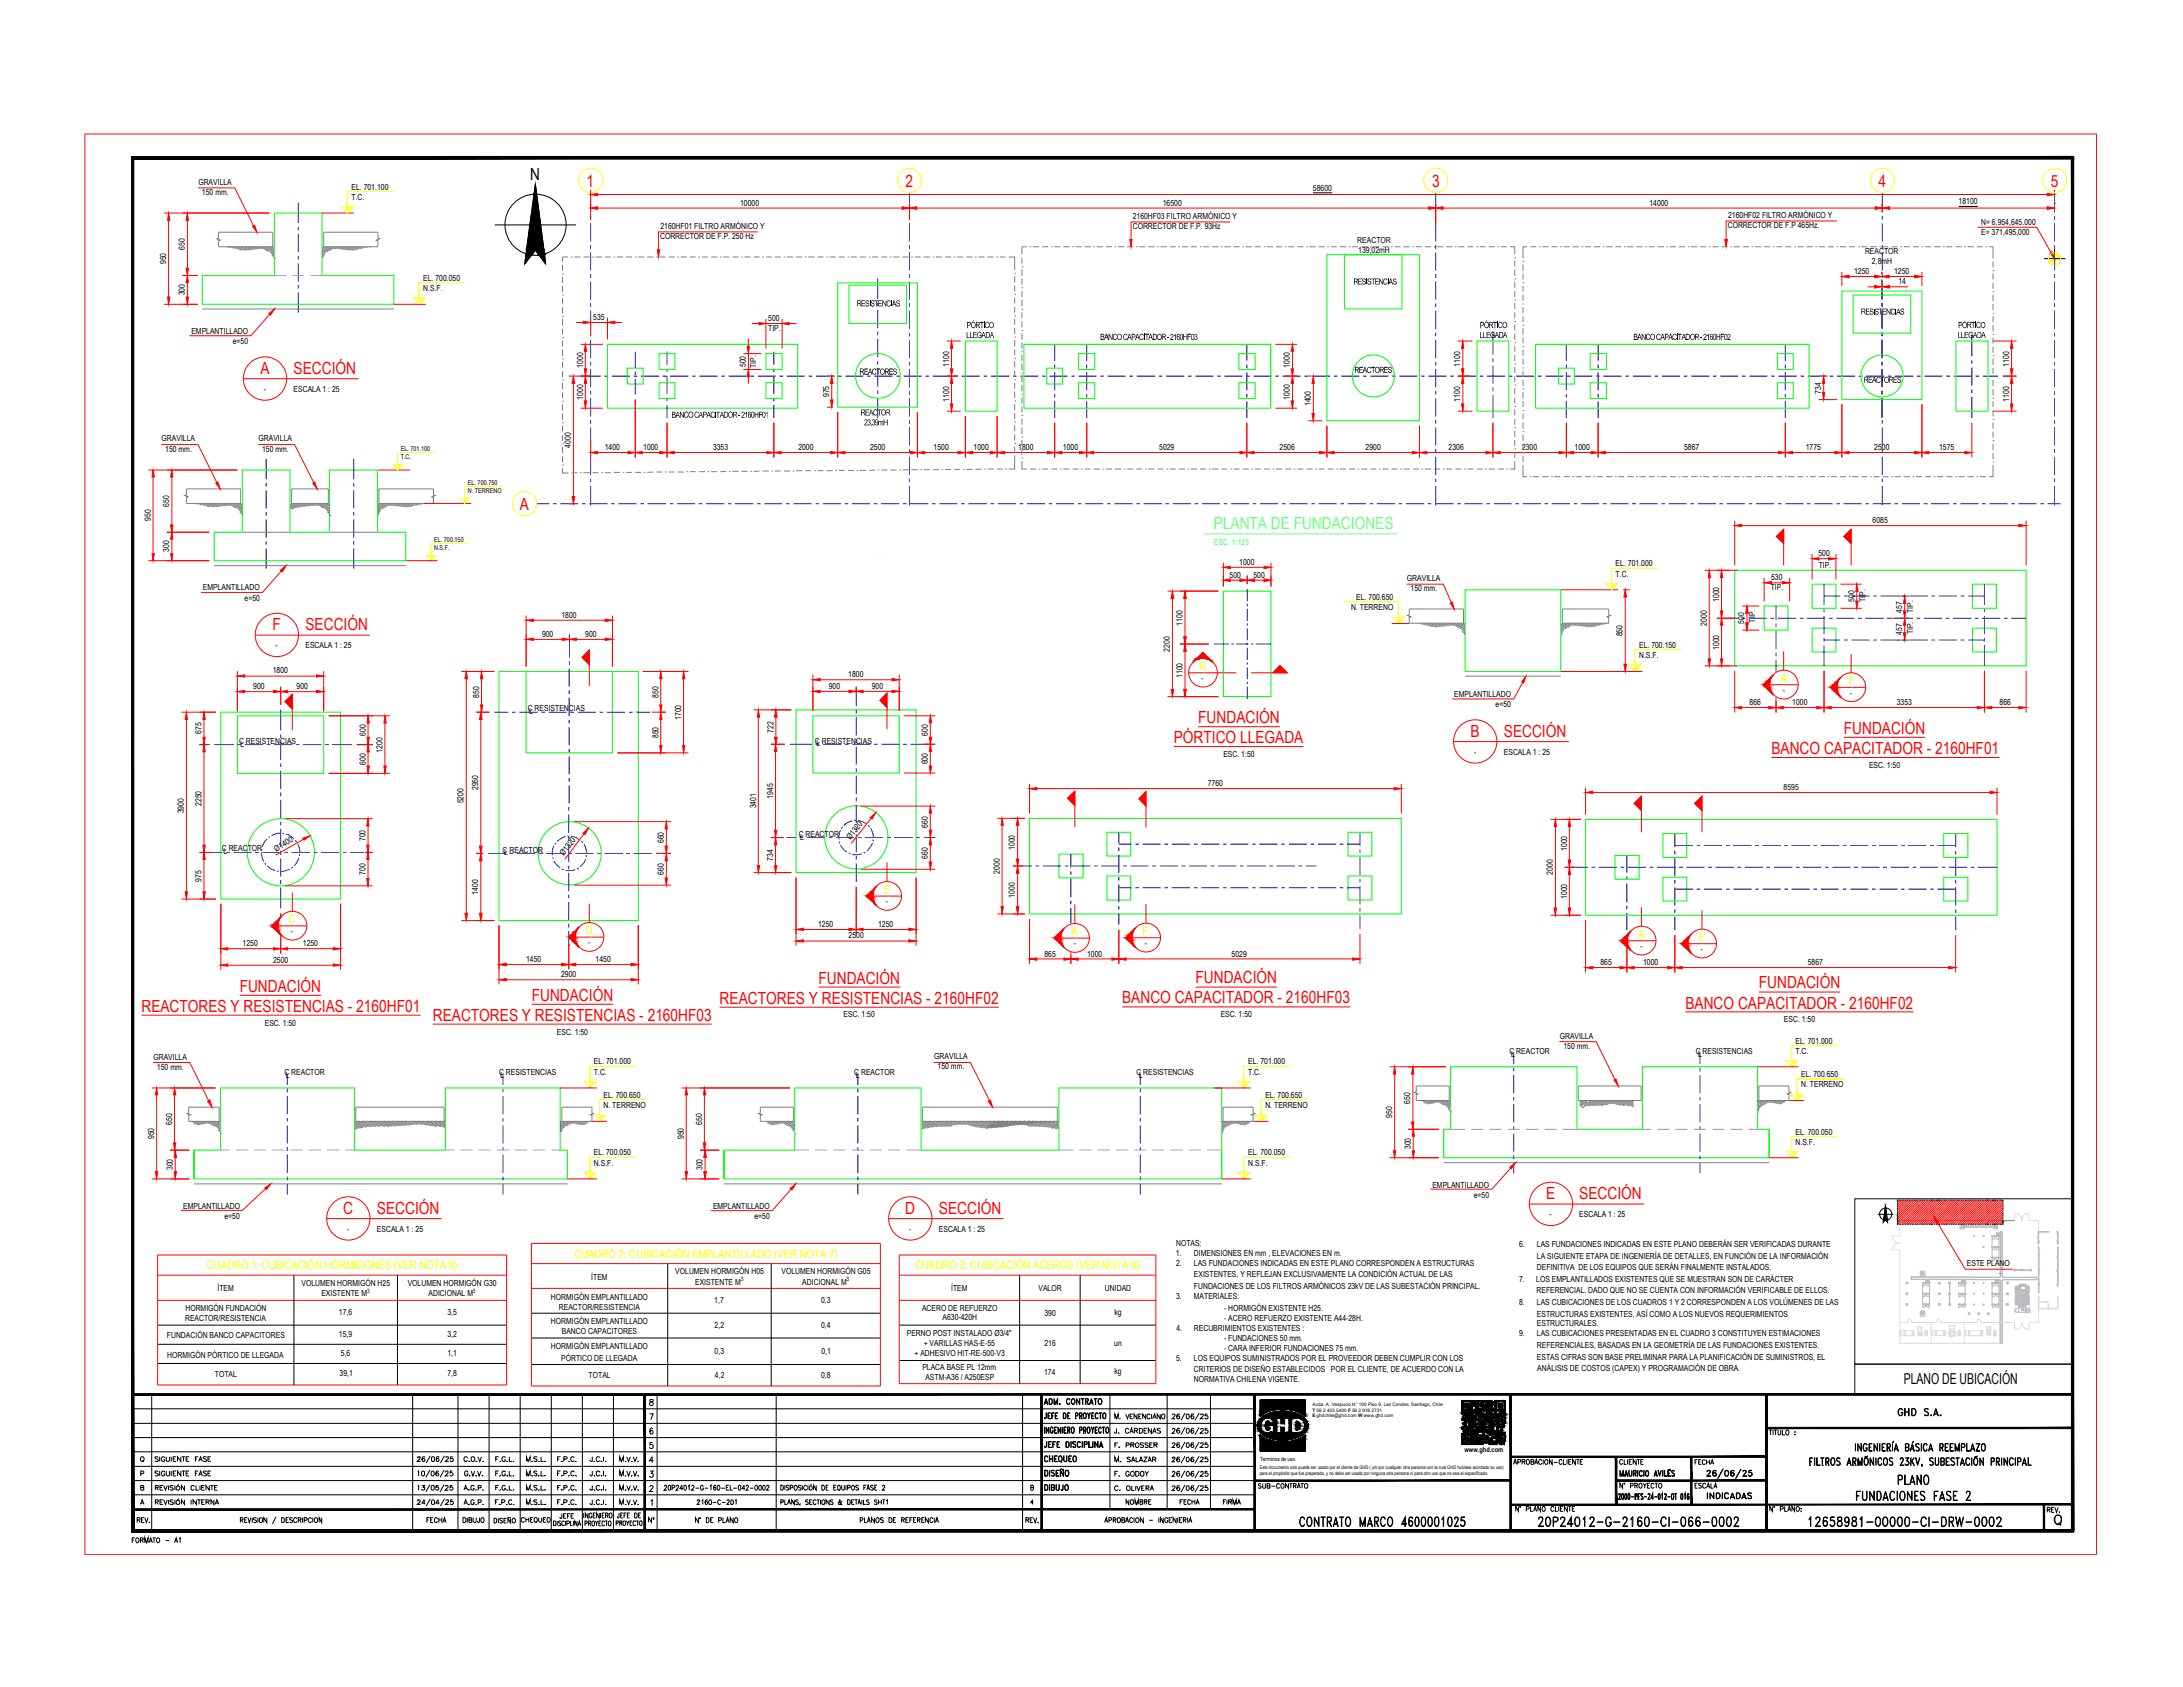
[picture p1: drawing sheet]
<svg xmlns="http://www.w3.org/2000/svg" width="279mm" height="216mm" viewBox="0 0 279 216" stroke-linecap="round" stroke-linejoin="round" font-family="sans-serif">
<defs><g id="words">
<g font-size="3.5">
<text x="81.8" y="188.4">4</text>
<text x="81.8" y="196.1">Nº</text>
</g>
<text font-size="3.1" x="16.6" y="193.7">A</text>
<text font-size="2.1" x="67.8" y="23">N</text>
<g font-size="2.1" fill="#f00">
<text x="75.1" y="23.9">1</text>
<text x="115.9" y="23.9">2</text>
<text x="183.3" y="23.9">3</text>
<text x="240.4" y="23.9">4</text>
<text x="262.5" y="23.9">5</text>
<text x="33.3" y="47.8">A</text>
<text x="37.6" y="47.8">SECCIÓN</text>
<text x="66.5" y="65.2">A</text>
<text x="34.9" y="80.7">F</text>
<text x="39.1" y="80.7">SECCIÓN</text>
<text x="150.2" y="95.1">PÓRTICO LLEGADA</text>
<text x="153.4" y="92.5">FUNDACIÓN</text>
<text x="188.2" y="94.3">B</text>
<text x="192.5" y="94.3">SECCIÓN</text>
<text x="236" y="93.9">FUNDACIÓN</text>
<text x="226.7" y="96.5">BANCO CAPACITADOR - 2160HF01</text>
<text x="104.8" y="125.9">FUNDACIÓN</text>
<text x="153" y="125.9">FUNDACIÓN</text>
<text x="18.1" y="129.5">REACTORES Y RESISTENCIAS - 2160HF01</text>
<text x="30.7" y="126.9">FUNDACIÓN</text>
<text x="55.4" y="130.6">REACTORES Y RESISTENCIAS - 2160HF03</text>
<text x="68.1" y="128.1">FUNDACIÓN</text>
<text x="92.1" y="128.4">REACTORES Y RESISTENCIAS - 2160HF02</text>
<text x="143.6" y="128.4">BANCO CAPACITADOR - 2160HF03</text>
<text x="215.7" y="129.1">BANCO CAPACITADOR - 2160HF02</text>
<text x="225.1" y="126.5">FUNDACIÓN</text>
<text x="43.9" y="155.3">C</text>
<text x="48.2" y="155.3">SECCIÓN</text>
<text x="115.9" y="155.3">D</text>
<text x="120.2" y="155.3">SECCIÓN</text>
<text x="197.9" y="153.5">E</text>
<text x="202.1" y="153.5">SECCIÓN</text>
</g>
<text font-size="2.1" fill="#0ff" x="155.3" y="67.7">PLANTA DE FUNDACIONES</text>
<text font-size="1.9" x="243.7" y="177.2">PLANO DE UBICACIÓN</text>
<g font-size="1.5" fill="#ff0">
<text x="153.5" y="85.7">B</text>
<text x="227.9" y="87.2">A</text>
<text x="236.5" y="87.6">F</text>
<text x="36.9" y="118.1">C</text>
<text x="75" y="119.5">D</text>
<text x="113.1" y="114.3">E</text>
<text x="137.1" y="119.7">A</text>
<text x="146.3" y="119.6">F</text>
<text x="209.7" y="120">A</text>
<text x="217.5" y="120.4">F</text>
<text x="73.5" y="161">CUADRO 2: CUBICACIÓN EMPLANTILLADO (VER NOTA 7)</text>
<text x="26.5" y="162.4">CUADRO 1: CUBICACIÓN HORMIGONES (VER NOTA 8)</text>
<text x="117.2" y="162.4">CUADRO 3: CUBICACIÓN ACEROS (VER NOTA 9)</text>
</g>
<g font-size="1.1">
<text x="25.4" y="23.6">GRAVILLA</text>
<text x="25.9" y="24.9">150 mm.</text>
<text x="45" y="24.3">EL. 701.100</text>
<text x="45" y="25.6">T.C.</text>
<text x="84.5" y="29.3">2160HF01 FILTRO ARMÓNICO Y</text>
<text x="94.7" y="26.3">10000</text>
<text x="145" y="28.1">2160HF03 FILTRO ARMÓNICO Y</text>
<text x="145" y="29.3">CORRECTOR DE F.P. 93Hz</text>
<text x="148.8" y="26.3">16500</text>
<text x="168" y="24.5">58600</text>
<text x="211.1" y="26.3">14000</text>
<text x="221.1" y="29.2">CORRECTOR DE F.P 465Hz.</text>
<text x="221.2" y="27.9">2160HF02 FILTRO ARMÓNICO Y</text>
<text x="250.7" y="26.2">18100</text>
<text x="253.6" y="28.8">N= 6,954,645.000</text>
<text x="21.3" y="33.8" transform="rotate(-90 21.3 33.8)">950</text>
<text x="23.7" y="32" transform="rotate(-90 23.7 32)">650</text>
<text x="54.2" y="35.9">EL. 700.050</text>
<text x="84.5" y="30.6">CORRECTOR DE F.P. 250 Hz</text>
<text x="173.7" y="31.1">REACTOR</text>
<text x="173.8" y="32.4">139,02mH</text>
<text x="237.3" y="35.1">1250</text>
<text x="238.7" y="32.5">REACTOR</text>
<text x="239.6" y="33.7">2,8mH</text>
<text x="242.4" y="35.1">1250</text>
<text x="253.6" y="30.1">E= 371,495,000</text>
<text x="23.7" y="37.8" transform="rotate(-90 23.7 37.8)">300</text>
<text x="54.2" y="37.3">N.S.F.</text>
<text x="75.9" y="40.9">535</text>
<text x="98.3" y="41.1">500</text>
<text x="108.7" y="39.2">SER</text>
<text x="172.3" y="36.4">SER</text>
<text x="237.3" y="40.3">SER</text>
<text x="243" y="36.4">14</text>
<text x="24.5" y="42.8">EMPLANTILLADO</text>
<text x="29.8" y="44">e=50</text>
<text x="74.6" y="47.1" transform="rotate(-90 74.6 47.1)">1000</text>
<text x="95.4" y="47" transform="rotate(-90 95.4 47)">500</text>
<text x="96.8" y="47.1" transform="rotate(-90 96.8 47.1)">TIP.</text>
<text x="98.3" y="42.4">TIP.</text>
<text x="121.5" y="46.9" transform="rotate(-90 121.5 46.9)">1100</text>
<text x="125.9" y="43.5">30FH0612</text>
<text x="165.1" y="47.1" transform="rotate(-90 165.1 47.1)">1000</text>
<text x="186.9" y="46.9" transform="rotate(-90 186.9 46.9)">1100</text>
<text x="257.2" y="46.9" transform="rotate(-90 257.2 46.9)">1100</text>
<text x="33.8" y="50.1">-</text>
<text x="37.6" y="50.1">ESCALA 1 : 25</text>
<text x="74.6" y="51.2" transform="rotate(-90 74.6 51.2)">1000</text>
<text x="106.1" y="50.8" transform="rotate(-90 106.1 50.8)">975</text>
<text x="121.5" y="51.4" transform="rotate(-90 121.5 51.4)">1100</text>
<text x="165.1" y="51.2" transform="rotate(-90 165.1 51.2)">1000</text>
<text x="167.8" y="52" transform="rotate(-90 167.8 52)">1400</text>
<text x="186.9" y="51.4" transform="rotate(-90 186.9 51.4)">1100</text>
<text x="233.1" y="50.4" transform="rotate(-90 233.1 50.4)">734</text>
<text x="257.2" y="51.4" transform="rotate(-90 257.2 51.4)">1100</text>
<text x="20.7" y="56.5">GRAVILLA</text>
<text x="21.2" y="57.8">150 mm.</text>
<text x="33.1" y="56.5">GRAVILLA</text>
<text x="33.6" y="57.8">150 mm.</text>
<text x="73.1" y="57.3" transform="rotate(-90 73.1 57.3)">4000</text>
<text x="77.4" y="57.6">1400</text>
<text x="82.3" y="57.6">1000</text>
<text x="91.3" y="57.6">3353</text>
<text x="102.2" y="57.6">2000</text>
<text x="111.4" y="57.6">2500</text>
<text x="119.5" y="57.6">1500</text>
<text x="124.6" y="57.6">1000</text>
<text x="130.3" y="57.6">1800</text>
<text x="136" y="57.6">1000</text>
<text x="148.4" y="57.6">5029</text>
<text x="163.8" y="57.6">2506</text>
<text x="174.8" y="57.6">2900</text>
<text x="185.4" y="57.6">2306</text>
<text x="194.8" y="57.6">2300</text>
<text x="201.5" y="57.6">1000</text>
<text x="215.5" y="57.6">5867</text>
<text x="231.1" y="57.6">1775</text>
<text x="239.9" y="57.6">2500</text>
<text x="248.2" y="57.6">1575</text>
<text x="21.7" y="64.9" transform="rotate(-90 21.7 64.9)">650</text>
<text x="19.3" y="66.7" transform="rotate(-90 19.3 66.7)">950</text>
<text x="21.7" y="70.7" transform="rotate(-90 21.7 70.7)">300</text>
<text x="232.7" y="71.2">500</text>
<text x="239.7" y="66.9">6085</text>
<text x="26" y="75.6">EMPLANTILLADO</text>
<text x="31.3" y="76.9">e=50</text>
<text x="157.4" y="73.9">500</text>
<text x="158.6" y="72.3">1000</text>
<text x="160.4" y="73.9">500</text>
<text x="173.6" y="76.8">EL. 700.650</text>
<text x="180.1" y="74.3">GRAVILLA</text>
<text x="180.5" y="75.6">150 mm.</text>
<text x="206.8" y="72.5">EL. 701.000</text>
<text x="206.8" y="73.8">T.C.</text>
<text x="220" y="77" transform="rotate(-90 220 77)">1000</text>
<text x="226.6" y="75.6">TIP.</text>
<text x="226.7" y="74.3">530</text>
<text x="232.8" y="72.7">TIP.</text>
<text x="237.3" y="77" transform="rotate(-90 237.3 77)">500</text>
<text x="238.7" y="77" transform="rotate(-90 238.7 77)">TIP.</text>
<text x="35.2" y="83">-</text>
<text x="39.1" y="83">ESCALA 1 : 25</text>
<text x="69.4" y="81.5">900</text>
<text x="71.9" y="79.1">1800</text>
<text x="74.9" y="81.5">900</text>
<text x="149.7" y="83.4" transform="rotate(-90 149.7 83.4)">2200</text>
<text x="151.3" y="80.1" transform="rotate(-90 151.3 80.1)">1100</text>
<text x="172.9" y="78.1">N. TERRENO</text>
<text x="207.7" y="81.4" transform="rotate(-90 207.7 81.4)">850</text>
<text x="209.8" y="82.9">EL. 700.150</text>
<text x="218.5" y="80.1" transform="rotate(-90 218.5 80.1)">2000</text>
<text x="220" y="83.2" transform="rotate(-90 220 83.2)">1000</text>
<text x="223.3" y="79.8" transform="rotate(-90 223.3 79.8)">500</text>
<text x="224.6" y="79.7" transform="rotate(-90 224.6 79.7)">TIP.</text>
<text x="243.4" y="81.2" transform="rotate(-90 243.4 81.2)">457</text>
<text x="243.4" y="78.4" transform="rotate(-90 243.4 78.4)">457</text>
<text x="244.9" y="81.2" transform="rotate(-90 244.9 81.2)">TIP.</text>
<text x="244.9" y="78.4" transform="rotate(-90 244.9 78.4)">TIP.</text>
<text x="32.4" y="88.2">900</text>
<text x="34.9" y="86.2">1800</text>
<text x="38" y="88.2">900</text>
<text x="61.3" y="89.3" transform="rotate(-90 61.3 89.3)">850</text>
<text x="84.3" y="89.3" transform="rotate(-90 84.3 89.3)">850</text>
<text x="106.1" y="88.2">900</text>
<text x="108.6" y="86.7">1800</text>
<text x="111.6" y="88.2">900</text>
<text x="151.3" y="86.8" transform="rotate(-90 151.3 86.8)">1100</text>
<text x="153.8" y="87.2">-</text>
<text x="186.1" y="89.2">EMPLANTILLADO</text>
<text x="209.8" y="84.2">N.S.F.</text>
<text x="228.2" y="88.7">-</text>
<text x="236.8" y="89">-</text>
<text x="25.8" y="93.9" transform="rotate(-90 25.8 93.9)">675</text>
<text x="30.6" y="95.2">C RESISTENCIAS</text>
<text x="30.8" y="95.5">L</text>
<text x="46.8" y="94.2" transform="rotate(-90 46.8 94.2)">600</text>
<text x="67.5" y="91">C RESISTENCIAS</text>
<text x="67.7" y="91.4">L</text>
<text x="84.3" y="94.5" transform="rotate(-90 84.3 94.5)">850</text>
<text x="87.2" y="92.2" transform="rotate(-90 87.2 92.2)">1700</text>
<text x="99" y="93.8" transform="rotate(-90 99 93.8)">722</text>
<text x="104.3" y="95.2">C RESISTENCIAS</text>
<text x="104.5" y="95.5">L</text>
<text x="118.8" y="94.1" transform="rotate(-90 118.8 94.1)">600</text>
<text x="191.4" y="90.5">e=50</text>
<text x="223.9" y="90.3">866</text>
<text x="229.4" y="90.3">1000</text>
<text x="242.8" y="90.3">3353</text>
<text x="255.9" y="90.3">866</text>
<text x="46.8" y="97.9" transform="rotate(-90 46.8 97.9)">600</text>
<text x="49" y="96.3" transform="rotate(-90 49 96.3)">1200</text>
<text x="61.2" y="101.1" transform="rotate(-90 61.2 101.1)">2950</text>
<text x="118.8" y="97.8" transform="rotate(-90 118.8 97.8)">600</text>
<text x="154.6" y="100.6">7760</text>
<text x="156.6" y="96.9">ESC. 1:50</text>
<text x="188.7" y="96.6">-</text>
<text x="192.5" y="96.6">ESCALA 1 : 25</text>
<text x="228.3" y="101.1">8595</text>
<text x="239.2" y="98.3">ESC. 1:50</text>
<text x="23.5" y="104.1" transform="rotate(-90 23.5 104.1)">3900</text>
<text x="25.8" y="103.2" transform="rotate(-90 25.8 103.2)">2250</text>
<text x="46.8" y="107.7" transform="rotate(-90 46.8 107.7)">700</text>
<text x="59.3" y="102.8" transform="rotate(-90 59.3 102.8)">5200</text>
<text x="84.9" y="107.9" transform="rotate(-90 84.9 107.9)">660</text>
<text x="96.8" y="103.5" transform="rotate(-90 96.8 103.5)">3401</text>
<text x="99" y="102.2" transform="rotate(-90 99 102.2)">1945</text>
<text x="102.2" y="107.1">C REACTOR</text>
<text x="102.4" y="107.4">L</text>
<text x="108.9" y="107.5" transform="rotate(-52 108.9 107.5)">Ø1320</text>
<text x="118.8" y="105.9" transform="rotate(-90 118.8 105.9)">660</text>
<text x="25.8" y="112.8" transform="rotate(-90 25.8 112.8)">975</text>
<text x="28.4" y="108.9">C REACTOR</text>
<text x="28.6" y="109.3">L</text>
<text x="35.3" y="109" transform="rotate(-30 35.3 109)">Ø1400</text>
<text x="46.8" y="112" transform="rotate(-90 46.8 112)">700</text>
<text x="64.3" y="109.1">C REACTOR</text>
<text x="64.5" y="109.5">L</text>
<text x="72.2" y="109.6" transform="rotate(-53 72.2 109.6)">Ø1320</text>
<text x="84.9" y="112" transform="rotate(-90 84.9 112)">660</text>
<text x="99" y="110.2" transform="rotate(-90 99 110.2)">734</text>
<text x="118.8" y="109.9" transform="rotate(-90 118.8 109.9)">660</text>
<text x="128" y="111.8" transform="rotate(-90 128 111.8)">2000</text>
<text x="129.9" y="108.8" transform="rotate(-90 129.9 108.8)">1000</text>
<text x="198.7" y="112" transform="rotate(-90 198.7 112)">2000</text>
<text x="200.6" y="108.9" transform="rotate(-90 200.6 108.9)">1000</text>
<text x="37.2" y="119.6">-</text>
<text x="61.2" y="114.5" transform="rotate(-90 61.2 114.5)">1400</text>
<text x="104.7" y="118.6">1250</text>
<text x="112.4" y="118.6">1250</text>
<text x="113.4" y="115.7">-</text>
<text x="129.9" y="114.9" transform="rotate(-90 129.9 114.9)">1000</text>
<text x="200.6" y="115.1" transform="rotate(-90 200.6 115.1)">1000</text>
<text x="31.1" y="121.1">1250</text>
<text x="35" y="123.2">2500</text>
<text x="38.8" y="121.1">1250</text>
<text x="67.3" y="123.1">1450</text>
<text x="71.8" y="125.1">2900</text>
<text x="75.3" y="121">-</text>
<text x="76.2" y="123.1">1450</text>
<text x="108.6" y="120.1">2500</text>
<text x="133.7" y="122.4">865</text>
<text x="137.4" y="121.1">-</text>
<text x="139.1" y="122.4">1000</text>
<text x="146.5" y="121.1">-</text>
<text x="157.6" y="122.4">5029</text>
<text x="204.8" y="123.5">865</text>
<text x="209.9" y="121.5">-</text>
<text x="210.3" y="123.5">1000</text>
<text x="217.7" y="121.8">-</text>
<text x="231.4" y="123.5">5867</text>
<text x="33.9" y="131.3">ESC. 1:50</text>
<text x="108" y="130.2">ESC. 1:50</text>
<text x="156.2" y="130.2">ESC. 1:50</text>
<text x="228.3" y="130.9">ESC. 1:50</text>
<text x="19.6" y="135.7">GRAVILLA</text>
<text x="20.1" y="137">150 mm.</text>
<text x="36.4" y="137.6">C REACTOR</text>
<text x="36.6" y="137.9">L</text>
<text x="63.9" y="137.6">C RESISTENCIAS</text>
<text x="64.1" y="137.9">L</text>
<text x="71.3" y="132.4">ESC. 1:50</text>
<text x="76" y="136.2">EL. 701.000</text>
<text x="76" y="137.5">T.C.</text>
<text x="109.3" y="137.6">C REACTOR</text>
<text x="109.5" y="137.9">L</text>
<text x="119.6" y="135.6">GRAVILLA</text>
<text x="120" y="136.9">150 mm.</text>
<text x="145.4" y="137.6">C RESISTENCIAS</text>
<text x="145.7" y="137.9">L</text>
<text x="159.8" y="136.2">EL. 701.000</text>
<text x="159.8" y="137.5">T.C.</text>
<text x="193.2" y="134.9">C REACTOR</text>
<text x="193.4" y="135.3">L</text>
<text x="199.6" y="133">GRAVILLA</text>
<text x="200.1" y="134.2">150 mm.</text>
<text x="217" y="134.9">C RESISTENCIAS</text>
<text x="217.4" y="135.3">L</text>
<text x="229.8" y="133.6">EL. 701.000</text>
<text x="229.8" y="134.9">T.C.</text>
<text x="230.5" y="137.8">EL. 700.650</text>
<text x="22" y="143.9" transform="rotate(-90 22 143.9)">650</text>
<text x="77.2" y="140.5">EL. 700.650</text>
<text x="77.2" y="141.9">N. TERRENO</text>
<text x="89.9" y="143.9" transform="rotate(-90 89.9 143.9)">650</text>
<text x="162" y="140.5">EL. 700.650</text>
<text x="162" y="141.9">N. TERRENO</text>
<text x="178.2" y="143.1" transform="rotate(-90 178.2 143.1)">950</text>
<text x="180.5" y="141.3" transform="rotate(-90 180.5 141.3)">650</text>
<text x="230.5" y="139.1">N. TERRENO</text>
<text x="19.7" y="145.8" transform="rotate(-90 19.7 145.8)">950</text>
<text x="22.1" y="149.8" transform="rotate(-90 22.1 149.8)">300</text>
<text x="76" y="147.9">EL. 700.050</text>
<text x="76" y="149.2">N.S.F.</text>
<text x="87.5" y="145.8" transform="rotate(-90 87.5 145.8)">950</text>
<text x="89.9" y="149.8" transform="rotate(-90 89.9 149.8)">300</text>
<text x="159.8" y="147.9">EL. 700.050</text>
<text x="159.8" y="149.2">N.S.F.</text>
<text x="180.6" y="147.1" transform="rotate(-90 180.6 147.1)">300</text>
<text x="229.8" y="145.2">EL. 700.050</text>
<text x="229.8" y="146.5">N.S.F.</text>
<text x="23.4" y="154.7">EMPLANTILLADO</text>
<text x="28.7" y="156">e=50</text>
<text x="91.3" y="154.7">EMPLANTILLADO</text>
<text x="96.5" y="156">e=50</text>
<text x="183.3" y="152">EMPLANTILLADO</text>
<text x="188.6" y="153.3">e=50</text>
<text x="198.3" y="155.7">-</text>
<text x="202.1" y="155.7">ESCALA 1 : 25</text>
<text x="44.4" y="157.6">-</text>
<text x="48.2" y="157.6">ESCALA 1 : 25</text>
<text x="116.4" y="157.6">-</text>
<text x="120.2" y="157.6">ESCALA 1 : 25</text>
<text x="150.5" y="160.7">1.</text>
<text x="150.5" y="159.4">NOTAS:</text>
<text x="152.8" y="160.7">DIMENSIONES EN mm , ELEVACIONES EN m.</text>
<text x="194.4" y="159.6">6.</text>
<text x="196.7" y="159.6">LAS FUNDACIONES INDICADAS EN ESTE PLANO DEBERÁN SER VERIFICADAS DURANTE</text>
<text x="196.7" y="161.1">LA SIGUIENTE ETAPA DE INGENIERÍA DE DETALLES, EN FUNCIÓN DE LA INFORMACIÓN</text>
<text x="23.7" y="167.8">HORMIGÓN FUNDACIÓN</text>
<text x="27.8" y="165.3">ÍTEM</text>
<text x="38.6" y="164.5">VOLUMEN HORMIGÓN H25</text>
<text x="41.1" y="165.9">EXISTENTE M</text>
<text x="52.2" y="164.5">VOLUMEN HORMIGÓN G30</text>
<text x="54.8" y="165.9">ADICIONAL M</text>
<text x="70.5" y="166.3">HORMIGÓN EMPLANTILLADO</text>
<text x="71.5" y="167.6">REACTOR/RESISTENCIA</text>
<text x="75.7" y="163.8">ÍTEM</text>
<text x="86.4" y="163">VOLUMEN HORMIGÓN H05</text>
<text x="89" y="164.4">EXISTENTE M</text>
<text x="91.4" y="166.8">1,7</text>
<text x="100" y="163">VOLUMEN HORMIGÓN G05</text>
<text x="102.7" y="164.4">ADICIONAL M</text>
<text x="105.1" y="166.8">0,3</text>
<text x="118" y="167.7">ACERO DE REFUERZO</text>
<text x="121.7" y="165.3">ÍTEM</text>
<text x="132.9" y="165.2">VALOR</text>
<text x="141.4" y="165.2">UNIDAD</text>
<text x="150.5" y="162">2.</text>
<text x="150.5" y="166.2">3.</text>
<text x="152.8" y="162">LAS FUNDACIONES INDICADAS EN ESTE PLANO CORRESPONDEN A ESTRUCTURAS</text>
<text x="152.8" y="163.5">EXISTENTES, Y REFLEJAN EXCLUSIVAMENTE LA CONDICIÓN ACTUAL DE LAS</text>
<text x="152.8" y="165">FUNDACIONES DE LOS FILTROS ARMÓNICOS 23kV DE LAS SUBESTACIÓN PRINCIPAL.</text>
<text x="152.8" y="166.2">MATERIALES:</text>
<text x="156.7" y="167.7">- HORMIGÓN EXISTENTE H25.</text>
<text x="194.4" y="164">7.</text>
<text x="194.4" y="167">8.</text>
<text x="196.6" y="164">LOS EMPLANTILLADOS EXISTENTES QUE SE MUESTRAN SON DE CARÁCTER</text>
<text x="196.7" y="165.5">REFERENCIAL. DADO QUE NO SE CUENTA CON INFORMACIÓN VERIFICABLE DE ELLOS.</text>
<text x="196.7" y="162.6">DEFINITIVA DE LOS EQUIPOS QUE SERÁN FINALMENTE INSTALADOS.</text>
<text x="196.7" y="167">LAS CUBICACIONES DE LOS CUADROS 1 Y 2 CORRESPONDEN A LOS VOLÚMENES DE LAS</text>
<text x="251.7" y="162.1">ESTE PLANO</text>
<text x="21.4" y="171.3">FUNDACIÓN BANCO CAPACITORES</text>
<text x="21.4" y="173.7">HORMIGÓN PÓRTICO DE LLEGADA</text>
<text x="23.7" y="169.1">REACTOR/RESISTENCIA</text>
<text x="43.4" y="168.3">17,6</text>
<text x="43.4" y="171.1">15,9</text>
<text x="43.6" y="173.6">5,6</text>
<text x="57.3" y="168.3">3,5</text>
<text x="57.3" y="171.1">3,2</text>
<text x="57.3" y="173.6">1,1</text>
<text x="70.5" y="169.5">HORMIGÓN EMPLANTILLADO</text>
<text x="70.5" y="172.7">HORMIGÓN EMPLANTILLADO</text>
<text x="71.9" y="170.8">BANCO CAPACITORES</text>
<text x="91.5" y="170">2,2</text>
<text x="91.5" y="173.3">0,3</text>
<text x="105.1" y="170">0,4</text>
<text x="105.1" y="173.3">0,1</text>
<text x="116.1" y="170.9">PERNO POST INSTALADO Ø3/4&quot;</text>
<text x="117" y="173.5">+ ADHESIVO HIT-RE-500-V3</text>
<text x="118.2" y="172.2">+ VARILLAS HAS-E-55</text>
<text x="120.6" y="169">A630-420H</text>
<text x="133.7" y="168.4">390</text>
<text x="133.7" y="172.2">216</text>
<text x="142.6" y="172.2">un</text>
<text x="142.6" y="168.3">kg</text>
<text x="150.6" y="170.3">4.</text>
<text x="152.8" y="170.3">RECUBRIMIENTOS EXISTENTES :</text>
<text x="156.7" y="169">- ACERO REFUERZO EXISTENTE A44-28H.</text>
<text x="156.7" y="171.6">- FUNDACIONES 50 mm.</text>
<text x="156.7" y="172.9">- CARA INFERIOR FUNDACIONES 75 mm.</text>
<text x="194.4" y="171">9.</text>
<text x="196.7" y="168.5">ESTRUCTURAS EXISTENTES, ASÍ COMO A LOS NUEVOS REQUERIMIENTOS</text>
<text x="196.7" y="169.8">ESTRUCTURALES.</text>
<text x="196.7" y="171">LAS CUBICACIONES PRESENTADAS EN EL CUADRO 3 CONSTITUYEN ESTIMACIONES</text>
<text x="196.7" y="172.5">REFERENCIALES, BASADAS EN LA GEOMETRÍA DE LAS FUNDACIONES EXISTENTES.</text>
<text x="196.7" y="174">ESTAS CIFRAS SON BASE PRELIMINAR PARA LA PLANIFICACIÓN DE SUMINISTROS, EL</text>
<text x="27.5" y="176.2">TOTAL</text>
<text x="43.5" y="176.1">39,1</text>
<text x="57.3" y="176.1">7,8</text>
<text x="71.8" y="174.2">PÓRTICO DE LLEGADA</text>
<text x="75.3" y="176.4">TOTAL</text>
<text x="91.5" y="176.3">4,2</text>
<text x="105.1" y="176.3">0,8</text>
<text x="118.1" y="175.3">PLACA BASE PL 12mm</text>
<text x="118.4" y="176.6">ASTM-A36 / A250ESP</text>
<text x="133.6" y="176">174</text>
<text x="142.6" y="175.9">kg</text>
<text x="150.5" y="174.2">5.</text>
<text x="152.8" y="174.2">LOS EQUIPOS SUMINISTRADOS POR EL PROVEEDOR DEBEN CUMPLIR CON LOS</text>
<text x="152.8" y="175.6">CRITERIOS DE DISEÑO ESTABLECIDOS POR EL CLIENTE, DE ACUERDO CON LA</text>
<text x="152.8" y="176.9">NORMATIVA CHILENA VIGENTE.</text>
<text x="196.8" y="175.5">ANÁLISIS DE COSTOS (CAPEX) Y PROGRAMACIÓN DE OBRA.</text>
</g>
<text font-size="1.1" fill="#0ff" x="155.3" y="69.7">ESC. 1:125</text>
<g font-size=".9">
<text x="51.3" y="57.7">EL. 701.100</text>
<text x="51.3" y="58.8">T.C.</text>
<text x="59.9" y="62">EL. 700.750</text>
<text x="59.9" y="63.1">N. TERRENO</text>
<text x="55.6" y="69.4">EL. 700.150</text>
<text x="55.6" y="70.4">N.S.F.</text>
<text x="187.4" y="185.8">www.ghd.com</text>
</g>
<g font-size=".7">
<text x="47" y="165.4">3</text>
<text x="60.5" y="165.4">3</text>
<text x="94.8" y="164">3</text>
<text x="108.4" y="164">3</text>
<text x="161.3" y="187">Terminos de uso.</text>
</g>
<g font-size=".6">
<text x="168" y="180">Avda. A. Vespucio N° 100 Piso 9, Las Condes, Santiago, Chile</text>
<text x="168" y="180.7">T 56 2 433 5400 F 56 2 918 2731</text>
<text x="168" y="181.4">E ghdchile@ghd.com W www.ghd.com</text>
<text x="161.2" y="188">Este documento solo puede ser usado por el cliente de GHD ( y/o por cualquier otra persona con la cual GHD hubiese acordado su uso)</text>
<text x="161.2" y="188.8">para el propósito que fue preparado, y no debe ser usado por ninguna otra persona ni para otro uso que no sea el especificado.</text>
</g>
<text font-size=".4" x="241.2" y="154.3">N</text>
</g></defs>
<!-- layer: GHD_CM-Ejes -->
<g fill="none" stroke="#00f" stroke-width=".13">
<path d="M38.2 26v2.5M38.2 29v.5M38.2 29.9v2.4M38.2 32.7v.5M38.2 33.7v2.3M38.2 36.5v.5M38.2 37.4v2.6M75.6 24.6v2.6M75.6 27.6v.5M75.6 28.6v2.3M75.6 31.4v.4M75.6 32.3v2.3"/>
<path d="M75.6 35.1v.5M75.6 36v2.4M75.6 38.8v.5M75.6 39.8v2.3M112.3 35.6v2.7M112.3 38.7v.5M112.3 39.7v2.3M116.4 24.6v2.6M116.4 27.6v.5M116.4 28.6v2.3M116.4 31.4v.4M116.4 32.3v2.3"/>
<path d="M116.4 35.1v.5M116.4 36v2.4M116.4 38.8v.5M116.4 39.8v2.3M183.8 24.6v2.6M183.8 27.6v.5M183.8 28.6v2.3M183.8 31.4v.4M183.8 32.3v2.3M183.8 35.1v.5M183.8 36v2.4M183.8 38.8v.5"/>
<path d="M183.8 39.8v2.3M240.9 35.7v2.6M240.9 38.8v.4M240.9 39.7v2.3M240.9 24.6v2.6M240.9 27.6v.5M240.9 28.6v2.3M240.9 31.4v.4M240.9 32.3v2.3M240.9 35.1v.5M240.9 36v2.4M240.9 38.8v.5"/>
<path d="M240.9 39.8v2.3M263 24.6v2.6M263 27.6v.5M263 28.6v2.3M263 31.4v.4M263 32.3v2.3M263 35.1v.5M263 36v2.4M263 38.8v.5M263 39.8v2.3M34.1 58.7v2.6M45.3 58.7v2.6"/>
<path d="M74.9 48.1h2M75.6 42.6v.5M75.6 43.5v2.3M75.6 46.3v.5M75.6 47.2v2.4M75.6 50v.5M75.6 51v2.3M75.6 53.8v.4M75.6 54.7v2.3M75.6 57.5v.5M75.6 58.5v2.3M77.4 48.1h.4"/>
<path d="M78.3 48.1h2.3M81.1 48.1h.5M81.3 45v2.1M81.3 47.5v.5M81.3 48.5v2M82 48.1h2.4M84.8 48.1h.5M85.4 45v1.7M85.4 47.2v.4M85.4 48.1v2.3M85.4 50.9v.5M85.4 51.8v1.7"/>
<path d="M85.8 48.1h2.3M88.6 48.1h.5M89.5 48.1h2.3M92.3 48.1h.5M93.2 48.1h2.4M96 48.1h.5M97 48.1h2.3M99 45v1.7M99 47.2v.4M99 48.1v2.3M99 50.9v.5M99 51.8v1.7"/>
<path d="M99.8 48.1h.4M100.7 48.1h2.3M103.5 48.1h.5M104.4 48.1h2.4M107.3 48.1h.4M108.2 48.1h2.3M111 48.1h.4M111.9 48.1h2.3M112.3 42.5v.4M112.3 43.4v2.3M112.3 46.2v.5M112.3 47.2v2.3"/>
<path d="M112.3 50v.4M112.3 50.9v2.6M114.7 48.1h.5M115.6 48.1h2.4M116.4 42.6v.5M116.4 43.5v2.3M116.4 46.3v.5M116.4 47.2v2.4M116.4 50v.5M116.4 51v2.3M116.4 53.8v.4M116.4 54.7v2.3"/>
<path d="M116.4 57.5v.5M116.4 58.5v2.3M118.4 48.1h.5M119.4 48.1h2.3M122.2 48.1h.4M123.1 48.1h2.3M125.9 48.1h.5M126.8 48.1h2.4M129.7 48.1h.4M130.6 48.1h2.3M133.4 48.1h.4M134.3 48.1h2.3"/>
<path d="M135 44.1v2.1M135 46.7v.5M135 47.6v2.4M135 50.4v.5M135 51.4v2.1M137.1 48.1h.5M138 48.1h2.4M139.1 44.1v2.1M139.1 46.7v.5M139.1 47.6v2.4M139.1 50.4v.5M139.1 51.4v2.1"/>
<path d="M140.8 48.1h.5M141.8 48.1h2.3M144.6 48.1h.4M145.5 48.1h2.4M148.3 48.1h.5M149.3 48.1h2.3M152 48.1h.5M153 48.1h2.3M155.8 48.1h.4M156.7 48.1h2.3M159.5 48.1h.5M159.6 44.1v2.1"/>
<path d="M159.6 46.7v.5M159.6 47.6v2.4M159.6 50.4v.5M159.6 51.4v2.1M160.4 48.1h2.4M163.2 48.1h.5M164.2 48.1h2.3M166.9 48.1h.5M167.9 48.1h2.4M170.7 48.1h.5M171.6 48.1h2.4M174.4 48.1h.5"/>
<path d="M175.4 48.1h2.3M178.2 48.1h.4M179.1 48.1h2.3M181.9 48.1h.5M182.8 48.1h2.4M183.8 42.6v.5M183.8 43.5v2.3M183.8 46.3v.5M183.8 47.2v2.4M183.8 50v.5M183.8 51v2.3M183.8 53.8v.4"/>
<path d="M183.8 54.7v2.3M183.8 57.5v.5M183.8 58.5v2.3M185.6 48.1h.5M186.5 48.1h2.4M189.4 48.1h.5M190.3 48.1h2.3M191.1 42.4v3M191.1 45.8v.5M191.1 46.8v2.3M191.1 49.6v.5M191.1 50.5v3"/>
<path d="M193.1 48.1h.5M194 48.1h2.4M196.8 48.1h.5M197.8 48.1h2.3M200.5 44.1v2.1M200.5 46.7v.5M200.5 47.6v2.4M200.5 50.4v.5M200.5 51.4v2.1M200.6 48.1h.4M201.5 48.1h2.3M204.3 48.1h.5"/>
<path d="M204.5 44.1v2.1M204.5 46.7v.5M204.5 47.6v2.4M204.5 50.4v.5M204.5 51.4v2.1M205.2 48.1h2.3M208 48.1h.5M209 48.1h2.3M211.8 48.1h.4M212.7 48.1h2.3M215.5 48.1h.5M216.4 48.1h2.4"/>
<path d="M219.2 48.1h.5M220.2 48.1h2.3M223 48.1h.4M223.9 48.1h2.3M226.7 48.1h.4M227.6 48.1h2.4M228.5 44.1v2.1M228.5 46.7v.5M228.5 47.6v2.4M228.5 50.4v.5M228.5 51.4v2.1M230.4 48.1h.5"/>
<path d="M231.4 48.1h2.3M234.2 48.1h.4M235.1 48.1h2.3M237.9 48.1h.5M238.8 48.1h2.4M240.9 42.5v.5M240.9 43.4v2.4M240.9 46.3v.4M240.9 47.2v2.3M240.9 50v.5M240.9 50.9v2.6M240.9 42.6v.5"/>
<path d="M240.9 43.5v2.3M240.9 46.3v.5M240.9 47.2v2.4M240.9 51v2.3M240.9 53.8v.4M240.9 54.7v2.3M240.9 57.5v.5M240.9 58.5v2.3M241.6 48.1h.5M242.6 48.1h2.3M245.3 48.1h.5M246.3 48.1h2.3"/>
<path d="M249.1 48.1h.5M250 48.1h2.4M252.4 42.9v2.7M252.4 46.1v.5M252.4 47v2.4M252.4 49.8v.5M252.4 50.8v2.7M252.8 48.1h.5M253.8 48.1h1.9M263 42.6v.5M263 43.5v2.3M263 46.3v.5"/>
<path d="M263 47.2v2.4M263 50v.5M263 51v2.3M263 53.8v.4M263 54.7v2.3M263 57.5v.5M263 58.5v2.3M34.1 61.8v.5M34.1 62.7v2.4M34.1 65.5v.5M34.1 66.5v2.3M34.1 69.3v.4"/>
<path d="M34.1 70.2v2.6M45.3 61.8v.5M45.3 62.7v2.4M45.3 65.5v.5M45.3 66.5v2.3M45.3 69.3v.4M45.3 70.2v2.6M68.7 64.5h1.6M70.8 64.5h.4M71.7 64.5h2.3M74.5 64.5h.5M75.4 64.5h2.4"/>
<path d="M75.6 61.3v.4M75.6 62.2v2.5M78.2 64.5h.5M79.1 64.5h2.4M81.9 64.5h.5M82.9 64.5h2.3M85.7 64.5h.5M86.6 64.5h2.4M89.4 64.5h.5M90.4 64.5h2.3M93.2 64.5h.4M94.1 64.5h2.3"/>
<path d="M96.9 64.5h.5M97.8 64.5h2.3M100.6 64.5h.5M101.5 64.5h2.4M104.4 64.5h.4M105.3 64.5h2.3M108.1 64.5h.5M109 64.5h2.4M111.8 64.5h.5M112.8 64.5h2.3M115.6 64.5h.4M116.4 61.3v.4"/>
<path d="M116.4 62.2v2.5M116.5 64.5h2.3M119.3 64.5h.4M120.2 64.5h2.3M123 64.5h.5M123.9 64.5h2.4M126.8 64.5h.4M127.7 64.5h2.3M130.5 64.5h.5M131.4 64.5h2.4M134.2 64.5h.5M135.2 64.5h2.3"/>
<path d="M138 64.5h.4M138.9 64.5h2.3M141.7 64.5h.4M142.6 64.5h2.4M145.4 64.5h.5M146.4 64.5h2.3M149.2 64.5h.4M150.1 64.5h2.3M152.9 64.5h.5M153.8 64.5h2.4M156.6 64.5h.5M157.6 64.5h2.3"/>
<path d="M159.6 75.4v1.6M159.6 77.3v.3M159.6 77.9v1.6M159.6 79.8v.3M160.3 64.5h.5M161.3 64.5h2.3M164.1 64.5h.4M165 64.5h2.4M167.8 64.5h.5M168.8 64.5h2.3M171.6 64.5h.4M172.5 64.5h2.3"/>
<path d="M175.3 64.5h.5M176.2 64.5h2.3M179 64.5h.5M179.9 64.5h2.4M182.7 64.5h.5M183.7 64.5h2.3M183.8 61.3v.4M183.8 62.2v2.5M186.5 64.5h.5M187.4 64.5h2.4M190.2 64.5h.5M191.2 64.5h2.3"/>
<path d="M194 64.5h.4M194.9 64.5h2.3M197.7 64.5h.4M198.6 64.5h2.3M201.4 64.5h.5M202.3 64.5h2.4M205.1 64.5h.5M206.1 64.5h2.3M208.9 64.5h.5M209.8 64.5h2.4M212.6 64.5h.5M213.6 64.5h2.3"/>
<path d="M216.4 64.5h.4M217.3 64.5h2.3M220.1 64.5h.4M220.5 79.1h1.9M221 64.5h2.3M222.9 79.1h.4M223.8 64.5h.5M223.8 79.1h2.3M224.7 64.5h2.4M226.6 79.1h.5M227.3 77.6v1.7M227.3 79.8v.5"/>
<path d="M227.5 79.1h2.4M227.6 64.5h.4M228.5 64.5h2.3M230.4 79.1h.4M231.3 64.5h.5M231.3 79.1h2.3M232.2 64.5h2.4M233.5 74.8v2.6M233.5 77.9v.5M233.5 78.8v2.4M233.5 76.3h2M234.1 79.1h.5"/>
<path d="M235 64.5h.5M235 79.1h2.3M236 64.5h2.3M236 76.3h.5M237 76.3h2.3M237.8 79.1h.5M238.7 64.5h.5M238.7 79.1h2.4M239.7 64.5h2.3M239.8 76.3h.4M240.7 76.3h2.3M240.9 61.3v.4"/>
<path d="M240.9 62.2v2.5M241.5 79.1h.5M242.5 64.5h.4M242.5 79.1h2.3M243.4 64.5h2.3M243.5 76.3h.5M244.4 76.3h2.3M245.3 79.1h.5M246.2 64.5h.5M246.2 79.1h2.4M247.2 64.5h2.3M247.2 76.3h.5"/>
<path d="M248.1 76.3h2.4M249 79.1h.5M250 64.5h.4M250 79.1h2.3M250.9 64.5h2.3M250.9 76.3h.5M251.9 76.3h2.1M252.8 79.1h.4M253.7 64.5h.5M253.7 79.1h2.3M254 74.8v2.6M254 77.9v.5"/>
<path d="M254 78.8v2.4M254.6 64.5h2.3M256.5 79.1h.4M257.4 64.5h.5M257.4 79.1h1.9M258.3 64.5h2.4M261.1 64.5h.5M262.1 64.5h1.6M263 61.3v.4M263 62.2v2.5M27.4 95.3h2.5M30.4 95.3h.4"/>
<path d="M31.3 95.3h2.4M34.1 95.3h.5M35.1 95.3h2.3M35.9 90.8v2.7M35.9 94v.4M35.9 94.9v2.3M35.9 97.7v.5M35.9 98.6v2.4M37.9 95.3h.4M38.8 95.3h2.3M41.6 95.3h.5M42.5 95.3h2.6"/>
<path d="M63.3 91.1h1.8M65.5 91.1h.5M66.4 91.1h2.4M69.3 91.1h.5M70.2 91.1h2.3M72.8 85.6v2.3M72.8 88.3v.5M72.8 89.3v2.4M72.8 92.1v.5M72.8 93v2.4M72.8 95.8v.5M72.8 96.8v2.3"/>
<path d="M72.8 99.6v.4M72.9 82.2v2M72.9 84.6v.5M73 91.1h.5M73.9 91.1h2.4M76.7 91.1h.5M77.7 91.1h2.3M80.5 91.1h.5M81.4 91.1h1.8M101.1 95.3h2.8M104.4 95.3h.4M105.4 95.3h2.3"/>
<path d="M108.1 95.3h.5M109.1 95.3h2.3M109.6 88v2.4M109.6 90.8v.5M109.6 91.8v2.3M109.6 94.6v.5M109.6 95.5v2.4M109.6 98.3v.5M109.6 99.3v2.3M111.9 95.3h.4M112.8 95.3h2.3M115.6 95.3h.5"/>
<path d="M116.5 95.3h2.9M155.3 82.4h2M157.6 82.4h.3M158.2 82.4h1.6M159.6 80.4v1.6M159.6 82.3v.3M159.6 82.9v1.6M159.6 84.8v.2M159.6 85.4v1.6M159.6 87.2v.3M159.6 87.9v1.6M160.1 82.4h.3"/>
<path d="M160.7 82.4h2M227.3 80.7v2.4M227.3 83.5v.5M227.3 84.5v2.3M227.3 87.2v.5M227.3 88.2v1.8M233.5 81.6v.5M233.5 82.6v2.6M233.5 81.9h2M236 81.9h.5M237 81.9h2.3M239.8 81.9h.4"/>
<path d="M240.7 81.9h2.3M243.5 81.9h.5M244.4 81.9h2.3M247.2 81.9h.5M248.1 81.9h2.4M250.9 81.9h.5M251.9 81.9h2.1M254 81.6v.5M254 82.6v2.6M26.7 109.1h1.8M28.9 109.1h.5M29.9 109.1h2.3"/>
<path d="M32.7 109.1h.4M33.5 109.1l.1 .7 .2 .4M33.5 108.6v.2M33.6 109.1h2.3M33.9 110.4l.1 .3M34.2 107.4l-.5 .6-.1 .4M34.2 110.8l.5 .4 .5 .2M34.5 107.1l-.1 .1M35.5 111.5h.2M35.9 106.6h-.4l-.8 .3M35.9 101.4v.5M35.9 102.4v2.3"/>
<path d="M35.9 105.2v.4M35.9 106.1v2.3M35.9 108.9v.5M35.9 109.9v2.3M35.9 112.6v.5M35.9 113.6v2.6M36.1 106.6l.3 .1M36.4 109.1h.5M36.6 106.8h.3l.8 .6M37.1 111.2a1.83 1.83 0 0 1-1.2 .3M37.3 109.1h2.4M37.5 111l-.2 .1"/>
<path d="M37.8 107.5l.2 .2M38.1 108l.2 .6 .1 .5M38.3 109.8l-.6 1M38.3 109.3v.3M40.2 109.1h.4M41.1 109.1h2.3M43.9 109.1h.5M44.8 109.1h1.8M62.5 109.2h2.3M65.2 109.2h.5M66.2 109.2h2.3M68.9 109.2h.6"/>
<path d="M69.9 109.2h2.3M70.7 109.7l.1 .2M70.9 108.3l-.2 .7v.5M70.9 110.2l.2 .4 .6 .5M71.1 107.9l-.1 .2M71.9 111.2l.3 .1M72.4 107.1l-.6 .2-.5 .4M72.6 107h.3M72.7 109.2h.5M72.8 103.3v.5M72.8 104.2v2.4M72.8 107.1v.4"/>
<path d="M72.8 108v2.3M72.8 110.8v.5M72.8 111.7v2.3M72.8 114.5v.5M72.8 115.4v2.4M72.8 118.2v.5M72.8 119.2v2M72.8 100.5v2.3M73.1 107l.3 .1 .8 .4M73.6 111.3l-.6 .1h-.6M73.6 109.2h2.4M74.1 111.1l-.2 .1"/>
<path d="M74.4 107.7l.2 .2M74.7 108l.3 .8 .1 .4M75 109.9a1.72 1.72 0 0 1-.8 1M75 109.4v.3M76.4 109.2h.5M77.4 109.2h2.3M80.2 109.2h.4M81.1 109.2h2.3M100.7 107.2h1.1M102.3 107.2h.5M103.3 107.2h2.3M106.1 107.2h.4"/>
<path d="M107 107.2h2.3M107.4 107.7l.1 .3M107.6 106.3l-.2 .3v.8M107.6 108.2l.5 .7 .3 .2M107.9 105.8l-.2 .2M108.6 109.2l.3 .1M109.1 105.1a1.52 1.52 0 0 0-1.1 .6M109.3 105h.2M109.6 102.1v.4M109.6 103v2.3M109.6 105.8v.5M109.6 106.8v2.3"/>
<path d="M109.6 109.6v.4M109.6 110.5v2.4M109.8 105a1.95 1.95 0 0 1 1.1 .5M109.8 107.2h.5M110.3 109.3l-.6 .1-.6-.1M110.7 107.2h2.4M110.8 109.1l-.3 .1M111.1 105.6l.2 .2M111.4 106l.3 .8 .1 .4M111.7 107.9l-.8 1M111.7 107.4v.3M113.5 107.2h.5"/>
<path d="M114.5 107.2h2.3M117.3 107.2h.5M118.2 107.2h1.2M130.7 110.8h1.4M132.5 110.8h.5M133.5 110.8h2.3M136.3 110.8h.5M137.1 109.3v1.7M137.1 111.5v.5M137.1 112.4v2.4M137.1 115.3v.4M137.1 116.2v2.3"/>
<path d="M137.1 119v.5M137.1 119.9v1.8M137.2 110.8h2.4M140 110.8h.5M141 110.8h2.3M143.2 106.5v1.5M143.2 108.5v.4M143.2 109.4v2.3M143.2 112.2v.5M143.2 113.2v2.3M143.2 116v.4M143.2 116.9v1.5"/>
<path d="M143.2 108h1.7M143.2 113.6h1.7M143.7 110.8h.5M144.7 110.8h2.3M145.3 108h.5M145.3 113.6h.5M146.2 108h2.4M146.2 113.6h2.4M147.5 110.8h.4M148.4 110.8h2.4M149 108h.5M149 113.6h.5"/>
<path d="M150 108h2.3M150 113.6h2.3M151.2 110.8h.5M152.2 110.8h2.3M152.8 108h.5M152.8 113.6h.5M153.7 108h2.4M153.7 113.6h2.4M155 110.8h.4M155.9 110.8h2.3M156.5 108h.5M156.5 113.6h.5"/>
<path d="M157.5 108h2.3M157.5 113.6h2.3M158.7 110.8h.5M159.6 110.8h2.4M160.3 108h.4M160.3 113.6h.4M161.2 108h2.3M161.2 113.6h2.3M162.5 110.8h.4M163.4 110.8h2.3M164 108h.5M164 113.6h.5"/>
<path d="M165 108h2.3M165 113.6h2.3M166.2 110.8h.5M167.1 110.8h1.4M167.8 108h.4M167.8 113.6h.4M168.7 108h2.3M168.7 113.6h2.3M171.5 108h.4M171.5 113.6h.4M172.4 108h1.7M172.4 113.6h1.7"/>
<path d="M174.1 106.5v1.7M174.1 108.7v.5M174.1 109.6v2.4M174.1 112.5v.4M174.1 113.4v2.3M174.1 116.2v.5M174.1 117.1v1.8M200.8 111h2.4M203.7 111h.5M204.6 111h2.4M207.4 111h.5M208.2 109.5v2.2"/>
<path d="M208.2 112.1v.5M208.2 113.1v2.3M208.2 115.9v.5M208.2 116.8v2.2M208.4 111h2.3M211.1 111h.5M212.1 111h2.3M214.4 106.7v1.7M214.4 108.9v.4M214.4 109.8v2.3M214.4 112.6v.5M214.4 113.5v2.4"/>
<path d="M214.4 116.4v.4M214.4 117.3v1.7M214.4 108.2h2.3M214.4 113.8h2.3M214.9 111h.5M215.8 111h2.4M217.2 108.2h.4M217.2 113.8h.4M218.1 108.2h2.3M218.1 113.8h2.3M218.6 111h.5M219.6 111h2.3"/>
<path d="M220.9 108.2h.5M220.9 113.8h.5M221.9 108.2h2.3M221.9 113.8h2.3M222.4 111h.4M223.3 111h2.3M224.6 108.2h.5M224.6 113.8h.5M225.6 108.2h2.3M225.6 113.8h2.3M226.1 111h.5M227 111h2.4"/>
<path d="M228.4 108.2h.4M228.4 113.8h.4M229.3 108.2h2.3M229.3 113.8h2.3M229.9 111h.4M230.8 111h2.3M232.1 108.2h.5M232.1 113.8h.5M233 108.2h2.4M233 113.8h2.4M233.6 111h.4M234.5 111h2.3"/>
<path d="M235.9 108.2h.4M235.9 113.8h.4M236.8 108.2h2.3M236.8 113.8h2.3M237.3 111h.5M238.2 111h2.4M239.6 108.2h.5M239.6 113.8h.5M240.5 108.2h2.4M240.5 113.8h2.4M241 111h.5M242 111h2.3"/>
<path d="M243.3 108.2h.5M243.3 113.8h.5M244.2 108.2h2.4M244.2 113.8h2.4M244.8 111h.5M245.7 111h2.4M247 108.2h.5M247 113.8h.5M248 108.2h2.3M248 113.8h2.3M248.5 111h.5M249.5 111h2.3"/>
<path d="M250.3 106.7v1.7M250.3 108.9v.4M250.3 109.8v2.3M250.3 112.6v.5M250.3 113.5v2.4M250.3 116.4v.4M250.3 117.3v1.7M252.3 111h.4M253.2 111h2.4M36.8 137.5v1.4M36.8 139.3v.5M64.4 137.5v1.4"/>
<path d="M64.4 139.3v.5M109.8 137.5v1.4M109.8 139.3v.5M146 137.5v1.4M146 139.3v.5M193.7 134.8v1.4M193.7 136.7v.4M193.7 137.6v2.3M217.6 134.8v1.4M217.6 136.7v.4M217.6 137.6v2.3M36.8 140.3v2.3"/>
<path d="M36.8 143.1v.5M36.8 144v2.3M36.8 146.8v.5M36.8 147.7v2.4M36.8 150.6v.4M36.8 151.5v1.4M64.4 140.3v2.3M64.4 143.1v.5M64.4 144v2.3M64.4 146.8v.5M64.4 147.7v2.4M64.4 150.6v.4"/>
<path d="M64.4 151.5v1.4M109.8 140.3v2.3M109.8 143.1v.5M109.8 144v2.3M109.8 146.8v.5M109.8 147.7v2.4M109.8 150.6v.4M109.8 151.5v1.4M146 140.3v2.3M146 143.1v.5M146 144v2.3M146 146.8v.5"/>
<path d="M146 147.7v2.4M146 150.6v.4M146 151.5v1.4M193.7 140.4v.4M193.7 141.3v2.3M193.7 144.1v.5M193.7 145.1v2.3M193.7 147.9v.4M193.7 148.8v1.4M217.6 140.4v.4M217.6 141.3v2.3M217.6 144.1v.5"/>
<path d="M217.6 145.1v2.3M217.6 147.9v.4M217.6 148.8v1.4"/>
</g>
<!-- layer: G-35CO -->
<g fill="none" stroke="#ff0" stroke-width=".13">
<circle cx="75.6" cy="23.1" r="1.55"/>
<circle cx="116.4" cy="23.1" r="1.55"/>
<circle cx="183.8" cy="23.1" r="1.55"/>
<circle cx="240.9" cy="23.1" r="1.55"/>
<circle cx="263" cy="23.1" r="1.55"/>
<circle cx="263" cy="33.1" r=".78"/>
<circle cx="67.1" cy="64.5" r="1.55"/>
</g>
<!-- layer: G-DIMS -->
<g fill="none" stroke="#f00" stroke-width=".13">
<path d="M21 38.9h4.3M21 27.3h13.5M21.6 28.2v9.8M23.4 35.3h1.9M24 28.2v6.1M24 36.2v1.8M25.3 24h4.7l2.5 4.9M75.6 24.3v3.9M76.5 26.6h39M76.5 24.9h185.5M97 29.7h-12.7v2.3M116.4 26v2.2"/>
<path d="M117.3 26.6h65.6M157.4 28.4h-12.6v2.2M183.8 26v2.7M184.7 26.6h55.3M235.1 28.3h-14.2v2.3M235.7 34.8v1.8M236.7 35.4h3.2M240.9 34.8v.3M240.9 26v1.2M241.8 35.4h3.3M246 34.8v1.8M253.1 29.1h7.6l1.8 3.2"/>
<path d="M263 24.3v1.1M20.6 56.9h4.7l2.5 4.9M33 56.9h4.7l2.5 4.9M34.5 40.2l-2.4 2.8h-7.9M74.3 52.2h2.9M74.3 48.1h1.3M74.3 44.1h2.9M74.9 45v2.2M74.9 49.1v2.2M95.2 45.3h2.2M95.2 47.3h2.2M95.8 43.4v.9"/>
<path d="M95.8 45.3v2M95.8 48.2v.9M96.2 41.4h.9M98 40.8v3.8M98 41.4h2.1M100.1 40.8v3.8M101 41.4h.9M105.9 48.1h1M105.9 52.1h.7M106.5 49.1v2.1M121.2 48.1h1.4M121.2 52.6h1.8"/>
<path d="M121.2 43.6h1.8M121.8 44.6v2.6M121.8 49.1v2.6M163.2 52.2h2.8M163.2 44.1h2.8M164.5 48.1h1.5M165.4 45v2.2M165.4 49.1v2.2M186.6 48.1h1.5M186.6 52.6h1.9M186.6 43.6h1.9M187.2 44.6v2.6"/>
<path d="M187.2 49.1v2.6M232.8 48.1h1.1M232.8 51.1h2.3M233.4 49.1v1.1M255 52.6h3.1M255 43.6h3.1M256.4 48.1h1.7M257.5 44.6v2.6M257.5 49.1v2.6M19 71.8h7.8M19 60.2h11.4M19.6 61v9.9"/>
<path d="M21.4 68.1h5.4M22 61v6.2M22 69v1.9M36 73.1l-2.4 2.7h-7.9M67.3 78.8v6.5M68.3 79.4h9.2M78.4 78.8v6.5M180 74.8h4.7l1 2.3M242 79.1h2.4M242.9 76.3h1.5M243.8 77.2v1M23.2 91.1h4.4"/>
<path d="M23.9 92.1v22M25.5 95.3h1.3M26.1 92.1v2.3M26.1 96.2v12M30.4 85.9v5.1M31.3 88.5h3.7M31.3 86.5h9.2M35.9 87.9v2.3M36.8 88.5h3.7M41.4 85.9v5.1M42.1 99h7.8M42.1 91.6h7.8"/>
<path d="M45.7 95.3h2M47.1 92.5v1.9M47.1 96.2v1.8M49.3 92.5v5.5M59 85.9h4.3M59.7 86.9v30M60.9 91.1h1.8M61.5 92.1v16.2M61.6 86.9v3.3M68.3 81.8h3.7M72.9 81.2v1M73.8 81.8h3.7"/>
<path d="M79 96.4h9.1M82.3 85.9h5.8M83.4 91.1h1.8M84.6 86.9v3.3M84.6 92.1v3.3M87.5 86.9v8.5M96.5 90.8h4.8M97.1 91.8v19M98.7 95.3h1.7M99.3 96.2v10.1M99.3 91.8v2.6M104 86.4v4.6"/>
<path d="M105 88.5h3.7M105 87h9.2M109.6 87.9v.8M110.5 88.5h3.7M115.1 86.4v4.6M115.7 91.6h4M115.7 98.9h4M118.2 95.3h1.5M119.1 92.5v1.9M119.1 96.2v1.8M194.9 87.3l-1.2 2.2h-7.8M242.9 81.9h1.5"/>
<path d="M243.8 80v1M23.2 115.1h4.4M25.5 109.1h1.6M26.1 110v4.1M28.3 115.7v8.4M35.9 116.9v5.1M36.5 113.4h11.2M36.5 104.8h11.2M38.8 107.4l-3.5 2M43.6 115.7v8.4M46.7 109.1h1M47.1 105.7v2.5"/>
<path d="M47.1 110v2.4M59 117.8h4.3M60.9 109.2h.9M61.5 110.2v6.7M63.9 118.4v7.6M73.5 113.3h12.4M73.5 105.2h12.4M74.7 106.7l-2.4 3.3M81.7 118.4v7.6M84 109.2h1.9M85.3 106.1v2.2M85.3 110.2v2.2"/>
<path d="M96.5 111.7h4.8M98.7 107.2h1.6M99.3 108.1v2.7M101.9 112.3v8.7M102.8 119h5.9M109.6 113.5v6M110.2 111.3h9.5M110.2 103.2h9.5M110.5 119h5.8M111.5 104.7l-2.5 3.3M117.2 112.3v8.7M119.1 104.1v2.2"/>
<path d="M119.1 108.1v2.2M119.2 107.2h.5M19.4 139.2h8.2M19.6 136h4.7l2.4 4.8M29.2 121.4h5.8M29.2 123.5h13.5M36.8 121.4h5.9M64.8 123.4h7.1M64.8 125.4h16M72.8 120.7v3.3M73.7 123.4h7.1M87.2 139.2h13.9"/>
<path d="M102.8 120.4h13.5M119.5 136h4.7l2.4 4.8M177.9 136.5h7.2M178.5 137.5v9.8M180.8 137.5v6.1M199.6 133.3h4.7l2.4 4.9M19.4 150.9h4.8M20.1 140.1v9.8M21.7 147.2h2.5M22.3 140.1v6.2M22.4 148.1v1.8M34 152.1l-3 2.8h-7.9"/>
<path d="M87.2 150.9h4.9M87.8 140.1v9.8M89.6 147.2h2.5M90.2 140.1v6.2M90.2 148.1v1.8M101.2 152.2l-2.4 2.7h-7.8M177.9 148.2h6.2M180.2 144.5h3.9M180.9 145.4v1.9M193.4 149.5l-2.4 2.7h-7.9"/>
</g>
<g fill="#f00" stroke="#f00" stroke-width=".13">
<path d="M75.6 26.6l.9-.1v.3z"/>
<path d="M115.5 26.5l.9 .1-.9 .2z"/>
<path d="M116.4 26.6l.9-.1v.3z"/>
<path d="M182.9 26.5l.9 .1-.9 .2z"/>
<path d="M183.8 26.6l.9-.1v.3z"/>
<path d="M240 26.5l.9 .1-.9 .2z"/>
<path d="M75.6 24.9l.9-.1v.3z"/>
<path d="M262 24.8l1 .1-1 .2z"/>
<path d="M74.8 51.3h.3l-.2 .9z"/>
<path d="M74.9 48.1l.2 1h-.3z"/>
<path d="M74.8 47.2h.3l-.2 .9z"/>
<path d="M74.9 44.1l.2 .9h-.3z"/>
<path d="M106.3 51.2h.3l-.1 .9z"/>
<path d="M106.5 48.1l.1 1h-.3z"/>
<path d="M121.7 51.7h.2l-.1 .9z"/>
<path d="M121.8 48.1l.1 1h-.2z"/>
<path d="M121.7 47.2h.2l-.1 .9z"/>
<path d="M121.8 43.6l.1 1h-.2z"/>
<path d="M165.3 51.3h.3l-.2 .9z"/>
<path d="M165.4 48.1l.2 1h-.3z"/>
<path d="M165.3 47.2h.3l-.2 .9z"/>
<path d="M165.4 44.1l.2 .9h-.3z"/>
<path d="M187.1 51.7h.3l-.2 .9z"/>
<path d="M187.2 48.1l.2 1h-.3z"/>
<path d="M187.1 47.2h.3l-.2 .9z"/>
<path d="M187.2 43.6l.2 1h-.3z"/>
<path d="M257.3 51.7h.3l-.1 .9z"/>
<path d="M257.5 48.1l.1 1h-.3z"/>
<path d="M257.3 47.2h.3l-.1 .9z"/>
<path d="M257.5 43.6l.1 1h-.3z"/>
<path d="M235.7 35.4l1-.2v.4z"/>
<path d="M239.9 35.2l1 .2-1 .2z"/>
<path d="M240.9 35.4l.9-.2v.4z"/>
<path d="M245.1 35.2l.9 .2-.9 .2z"/>
<path d="M233.2 50.2h.3l-.1 .9z"/>
<path d="M233.4 48.1l.1 1h-.3z"/>
<path d="M97.1 41.3l.9 .1-.9 .2z"/>
<path d="M100.1 41.4l.9-.1v.3z"/>
<path d="M95.6 44.3h.3l-.1 1z"/>
<path d="M95.8 47.3l.1 .9h-.3z"/>
<path d="M262.4 32.4l.3-.2 .3 .9z"/>
<path d="M84.1 32h.3l-.1 .9z"/>
<path d="M144.6 30.6h.3l-.1 1z"/>
<path d="M220.8 30.6h.3l-.2 1z"/>
<path d="M28.3 121.4l.9-.1v.3z"/>
<path d="M35 121.3l.9 .1-.9 .2z"/>
<path d="M35.9 121.4l.9-.1v.3z"/>
<path d="M42.7 121.3l.9 .1-.9 .2z"/>
<path d="M28.3 123.5l.9-.1v.3z"/>
<path d="M42.7 123.4l.9 .1-.9 .2z"/>
<path d="M26 114.1h.3l-.2 1z"/>
<path d="M26.1 109.1l.2 .9h-.3z"/>
<path d="M26 108.2h.3l-.2 .9z"/>
<path d="M26.1 95.3l.2 .9h-.3z"/>
<path d="M23.9 91.1l.1 1h-.3z"/>
<path d="M23.7 114.1h.3l-.1 1z"/>
<path d="M30.4 88.5l.9-.2v.3z"/>
<path d="M35 88.3l.9 .2-.9 .1z"/>
<path d="M35.9 88.5l.9-.2v.3z"/>
<path d="M40.5 88.3l.9 .2-.9 .1z"/>
<path d="M40.5 86.4l.9 .1-.9 .2z"/>
<path d="M30.4 86.5l.9-.1v.3z"/>
<path d="M26 94.4h.3l-.2 .9z"/>
<path d="M26.1 91.1l.2 1h-.3z"/>
<path d="M38.8 107.3l.9-.3-.8 .5z"/>
<path d="M46.9 112.4h.3l-.1 1z"/>
<path d="M47.1 109.1l.1 .9h-.3z"/>
<path d="M46.9 108.2h.3l-.1 .9z"/>
<path d="M47.1 104.8l.1 .9h-.3z"/>
<path d="M47 98h.3l-.2 1z"/>
<path d="M47.1 95.3l.2 .9h-.3z"/>
<path d="M47 94.4h.3l-.2 .9z"/>
<path d="M47.1 91.6l.2 .9h-.3z"/>
<path d="M49.3 91.6l.1 .9h-.3z"/>
<path d="M49.1 98h.3l-.1 1z"/>
<path d="M22.4 147.2l.2 .9h-.3z"/>
<path d="M22.3 149.9h.3l-.2 1z"/>
<path d="M22.2 146.3h.3l-.2 .9z"/>
<path d="M22.3 139.2l.2 .9h-.3z"/>
<path d="M19.9 149.9h.3l-.1 1z"/>
<path d="M20.1 139.2l.1 .9h-.3z"/>
<path d="M26.6 140.9l.3-.1 .2 .9z"/>
<path d="M33.9 152l.8-.5-.6 .7z"/>
<path d="M85.1 112.4h.3l-.1 .9z"/>
<path d="M85.3 109.2l.1 1h-.3z"/>
<path d="M85.1 108.3h.3l-.1 .9z"/>
<path d="M85.3 105.2l.1 .9h-.3z"/>
<path d="M63.9 123.4l.9-.1v.3z"/>
<path d="M71.9 123.3l.9 .1-.9 .2z"/>
<path d="M72.8 123.4l.9-.1v.3z"/>
<path d="M80.8 123.3l.9 .1-.9 .2z"/>
<path d="M80.8 125.2l.9 .2-.9 .1z"/>
<path d="M63.9 125.4l.9-.2v.3z"/>
<path d="M61.4 116.9h.3l-.2 .9z"/>
<path d="M61.5 109.2l.2 1h-.3z"/>
<path d="M61.4 108.3h.3l-.2 .9z"/>
<path d="M61.5 91.1l.2 1h-.3z"/>
<path d="M59.7 85.9l.1 1h-.3z"/>
<path d="M59.5 116.9h.3l-.1 .9z"/>
<path d="M67.3 81.8l1-.1v.3z"/>
<path d="M72 81.7l.9 .1-.9 .2z"/>
<path d="M72.9 81.8l.9-.1v.3z"/>
<path d="M77.5 81.7l.9 .1-.9 .2z"/>
<path d="M67.3 79.4l1-.2v.3z"/>
<path d="M77.5 79.2l.9 .2-.9 .1z"/>
<path d="M61.5 90.2h.3l-.2 .9z"/>
<path d="M61.6 85.9l.2 1h-.3z"/>
<path d="M84.4 95.4h.3l-.1 1z"/>
<path d="M84.6 91.1l.1 1h-.3z"/>
<path d="M84.4 90.2h.3l-.1 .9z"/>
<path d="M84.6 85.9l.1 1h-.3z"/>
<path d="M87.5 85.9l.2 1h-.3z"/>
<path d="M87.4 95.4h.3l-.2 1z"/>
<path d="M74.6 106.6l.7-.6-.4 .8z"/>
<path d="M101.9 119l.9-.2v.3z"/>
<path d="M108.7 118.8l.9 .2-.9 .1z"/>
<path d="M109.6 119l.9-.2v.3z"/>
<path d="M116.3 118.8l.9 .2-.9 .1z"/>
<path d="M101.9 120.4l.9-.1v.3z"/>
<path d="M116.3 120.3l.9 .1-.9 .2z"/>
<path d="M99.1 110.8h.3l-.1 .9z"/>
<path d="M99.3 107.2l.1 .9h-.3z"/>
<path d="M99.1 106.3h.3l-.1 .9z"/>
<path d="M99.3 95.3l.1 .9h-.3z"/>
<path d="M99.1 94.4h.4l-.2 .9z"/>
<path d="M99.3 90.8l.2 1h-.4z"/>
<path d="M96.9 110.8h.3l-.1 .9z"/>
<path d="M97.1 90.8l.1 1h-.3z"/>
<path d="M104 88.5l1-.2v.3z"/>
<path d="M108.7 88.3l.9 .2-.9 .1z"/>
<path d="M109.6 88.5l.9-.2v.3z"/>
<path d="M114.2 88.3l.9 .2-.9 .1z"/>
<path d="M114.2 86.8l.9 .2-.9 .1z"/>
<path d="M104 87l1-.2v.3z"/>
<path d="M118.9 98h.3l-.1 .9z"/>
<path d="M119.1 95.3l.1 .9h-.3z"/>
<path d="M118.9 94.4h.3l-.1 .9z"/>
<path d="M119.1 91.6l.1 .9h-.3z"/>
<path d="M111.4 104.6l.7-.6-.5 .8z"/>
<path d="M118.9 110.3h.3l-.1 1z"/>
<path d="M119.1 107.2l.1 .9h-.3z"/>
<path d="M118.9 106.3h.3l-.1 .9z"/>
<path d="M119.1 103.2l.1 .9h-.3z"/>
<path d="M24 35.3l.1 .9h-.3z"/>
<path d="M23.8 38h.3l-.1 .9z"/>
<path d="M23.8 34.3h.3l-.1 1z"/>
<path d="M24 27.3l.1 .9h-.3z"/>
<path d="M21.4 38h.3l-.1 .9z"/>
<path d="M21.6 27.3l.1 .9h-.3z"/>
<path d="M32.3 29l.3-.2 .3 .9z"/>
<path d="M34.4 40.1l.7-.6-.5 .8z"/>
<path d="M185.6 77.2l.3-.2 .2 .9z"/>
<path d="M195.3 86.5l-.3 .9-.2-.2z"/>
<path d="M243.6 81h.3l-.1 .9z"/>
<path d="M243.8 79.1l.1 .9h-.3z"/>
<path d="M243.8 76.3l.1 .9h-.3z"/>
<path d="M243.6 78.2h.3l-.1 .9z"/>
<path d="M90.2 147.2l.2 .9h-.3z"/>
<path d="M90.1 149.9h.3l-.2 1z"/>
<path d="M90 146.3h.3l-.1 .9z"/>
<path d="M90.2 139.2l.1 .9h-.3z"/>
<path d="M87.7 149.9h.3l-.2 1z"/>
<path d="M87.8 139.2l.2 .9h-.3z"/>
<path d="M126.5 140.9l.3-.1 .2 .9z"/>
<path d="M101.1 152.1l.7-.6-.4 .8z"/>
<path d="M180.9 144.5l.1 .9h-.3z"/>
<path d="M180.7 147.3h.3l-.1 .9z"/>
<path d="M180.7 143.6h.3l-.2 .9z"/>
<path d="M180.8 136.5l.2 1h-.3z"/>
<path d="M178.3 147.3h.3l-.1 .9z"/>
<path d="M178.5 136.5l.1 1h-.3z"/>
<path d="M206.6 138.2l.2-.1 .3 .9z"/>
<path d="M193.2 149.4l.8-.6-.6 .8z"/>
<path d="M22 68.1l.1 .9h-.3z"/>
<path d="M21.8 70.9h.3l-.1 .9z"/>
<path d="M21.8 67.2h.3l-.1 .9z"/>
<path d="M22 60.2l.1 .8h-.3z"/>
<path d="M19.5 70.9h.3l-.2 .9z"/>
<path d="M19.6 60.2l.2 .8h-.3z"/>
<path d="M27.6 61.8l.3-.1 .3 .9z"/>
<path d="M40 61.8l.3-.1 .3 .9z"/>
<path d="M35.9 73l.7-.6-.5 .8z"/>
</g>
<path d="M168 24.7h2.5" fill="none" stroke="#000" stroke-width=".13"/>
<!-- layer: GHD_ES-Estructura principal -->
<g fill="none" stroke="#0f0" stroke-width=".13">
<path d="M25.9 35.3h9.2v-8h6.1v8h9.2v3.6h-24.5zM107.2 36.2h10.2v15.9h-10.2zM108.7 36.5h7.3v4.9h-7.3zM169.8 32.6h11.9v21.2h-11.9zM172.1 32.6h7.3v6.9h-7.3zM235.7 37.3h10.3v13.8h-10.3zM237.2 37.8h7.3v4.8h-7.3zM77.8 44.1h24.3v8.1h-24.3zM80.3 47.1h2v2h-2zM84.4 49h2v2h-2zM84.4 45.3h2v2h-2zM98 49h2.1v2h-2.1z"/>
<path d="M98 45.3h2.1v2h-2.1zM123.6 43.6h4v9h-4zM131 44.1h31.6v8.1h-31.6zM134 47.1h2v2h-2zM138 49h2.1v2h-2.1zM138 45.3h2.1v2h-2.1zM158.6 49h2v2h-2zM158.6 45.3h2v2h-2zM189 43.6h4.1v9h-4.1zM196.5 44.1h35v8.1h-35zM199.5 47.1h2v2h-2zM203.5 49h2.1v2h-2.1z"/>
<path d="M203.5 45.3h2.1v2h-2.1zM227.5 49h2v2h-2zM227.5 45.3h2v2h-2zM250.3 43.6h4.2v9h-4.2zM31 60.2h6.1v7.9h5.1v-7.9h6.1v7.9h3.6v3.7h-24.5v-3.7h3.6zM156.6 75.6h6.1v13.6h-6.1zM187.5 75.5h12.3v10.4h-12.3zM222 73h37.3v12.2h-37.3zM225.8 77.6h3v3h-3zM231.9 74.8h3.1v3.1h-3.1zM252.5 74.8h3v3.1h-3zM28.3 91.1h15.3v24h-15.3z"/>
<path d="M30.4 91.6h11v7.4h-11zM63.9 85.9h17.8v31.9h-17.8zM67.3 85.9h11.1v10.5h-11.1zM101.9 90.8h15.3v20.9h-15.3zM104 91.6h11.1v7.3h-11.1zM231.9 80.4h3.1v3h-3.1zM252.5 80.4h3v3h-3zM131.8 104.7h47.6v12.3h-47.6zM135.5 109.3h3.1v3.1h-3.1zM141.7 112.1h3v3.1h-3zM141.7 106.5h3v3.1h-3zM172.5 112.1h3.1v3.1h-3.1z"/>
<path d="M172.5 106.5h3.1v3.1h-3.1zM202.9 104.9h52.7v12.2h-52.7zM206.7 109.5h3.1v3h-3.1zM212.8 112.3h3.1v3h-3.1zM212.8 106.7h3.1v3h-3.1zM248.8 112.3h3.1v3h-3.1zM248.8 106.7h3.1v3h-3.1zM24.8 147.2v3.7v-3.7h3.4v-8h17.2v8h11.6v-8h14.7v8h.9v3.7h-47.8M72.6 147.2v3.7M92.7 147.2v3.7v-3.7h9v-8h16.2v8h17.6v-8h20.9v11.7h-63.7M156.4 147.2v3.7M184.8 144.5v3.7v-3.7h.9v-8h16.1v8h8.4v-8h14.7v8h1.5v3.7h-41.6"/>
<path d="M226.4 144.5v3.7"/>
<circle cx="112.4" cy="48.1" r="2.86"/>
<circle cx="175.8" cy="48.1" r="2.69"/>
<circle cx="240.9" cy="48.1" r="2.69"/>
<circle cx="35.9" cy="109.1" r="4.3"/>
<circle cx="72.9" cy="109.2" r="4"/>
<circle cx="109.6" cy="107.2" r="4"/>
</g>
<!-- layer: OI_50_COTAS INTERIORES -->
<g fill="none" stroke="#f00" stroke-width=".13">
<path d="M239 36.7h.9M240.9 36.1v.6M240.9 36.7h.1M241.8 36.7h2.4M73.7 41.3h1M75.6 40.6v2.4M75.6 56.2v2.3M75.6 41.3h2.2M76.5 57.9h3.9M77.8 40.6v2.8M78.7 41.3h.9M81.3 51.1v7.4"/>
<path d="M82.2 57.9h2.2M85.4 54.1v4.4M86.3 57.9h11.9M99 54.1v4.4M100 57.9h6.3M107.2 52.7v5.8M108.1 57.9h8.4M117.4 52.7v5.8M118.3 57.9h4.3M123.6 53.3v5.2M124.5 57.9h2.2M127.6 53.3v5.2"/>
<path d="M128.6 57.9h5.5M135 54.1v4.4M135.9 57.9h2.3M139.1 54.1v4.4M140 57.9h18.7M159.6 54.1v4.4M160.5 57.9h8.4M167.5 53.8h1.7M167.5 48.1h.3M168.1 49.1v3.8M169.8 54.5v4M170.8 57.9h9.9"/>
<path d="M181.7 54.5v4M182.6 57.9h7.6M191.1 54.1v4.4M192 57.9h7.5M200.5 54.1v4.4M201.4 57.9h2.3M204.5 54.1v4.4M205.5 57.9h22.1M228.5 54.1v4.4M229.4 57.9h5.5M235.7 51.7v6.8M236.7 57.9h8.4"/>
<path d="M246 51.7v6.8M246.9 57.9h4.6M252.4 54.1v4.4M149.4 75.6h6.5M150.1 76.6v11.6M151.7 76.6v4.9M156.6 72v3.1M157.5 72.6h4.3M157.5 74.3h1.2M159.6 73.7v1.1M160.6 74.3h1.2M162.7 72v3.1"/>
<path d="M207.8 75.5h.8M208 76.4v8.6M218.2 73h4.2M218.8 73.9v10.4M219.7 79.1h2.5M220.3 73.9v4.3M222 66.6v5.7M222.9 67.3h35.5M223 77.6h2.2M223.6 78.5v1.2M225.8 74v3M226.7 74.6h1.4"/>
<path d="M229.1 74v3M231.9 70.9v3.3M232.8 71.5h1.2M235 70.9v3.3M235.6 74.8h2.7M235.6 77.9h2.7M237.6 75.7v1.2M259.3 66.6v5.7M149.4 89.2h6.5M151 82.4h3.7M151.7 83.4v4.8M207.8 85.9h.8"/>
<path d="M218.2 85.2h4.2M220.3 80v4.3M222 85.9v5.3M222.9 90.6h3.5M223 80.6h2.2M227.3 89.7v1.5M228.2 90.6h4.3M233.5 85.9v5.3M234.4 90.6h18.7M254 85.9v5.3M254.9 90.6h3.5M259.3 85.9v5.3"/>
<path d="M127.7 117h3.5M127.7 104.7h3.5M128.3 105.6v10.4M129.7 110.8h1.2M130.2 105.6v4.3M130.2 111.8v4.2M131.8 100.3v3.8M131.8 117.6v5.8M132.7 100.9h45.7M137.1 119.1v4.3M143.2 119v4.4M174.1 119.5v3.9"/>
<path d="M179.4 100.3v3.8M198.4 117.1h3.9M198.4 104.9h3.9M199.1 105.8v10.4M200.3 111h1.2M200.9 105.8v4.3M200.9 111.9v4.3M202.9 100.8v3.5M202.9 117.7v6.8M203.9 101.4h50.8M208.2 119.7v4.8M214.4 119.7v4.8"/>
<path d="M250.3 119.7v4.8M255.6 100.8v3.5M132.7 122.7h3.5M138 122.7h4.3M144.1 122.7h29M203.9 123.8h3.4M209.2 123.8h4.2M215.3 123.8h34.1"/>
</g>
<g fill="#f00" stroke="#f00" stroke-width=".13">
<path d="M74.7 41.1l.9 .2-.9 .1z"/>
<path d="M77.8 41.3l.9-.2v.3z"/>
<path d="M75.6 57.9l.9-.1v.3z"/>
<path d="M80.4 57.8l.9 .1-.9 .2z"/>
<path d="M81.3 57.9l.9-.1v.3z"/>
<path d="M84.4 57.8l1 .1-1 .2z"/>
<path d="M85.4 57.9l.9-.1v.3z"/>
<path d="M98.2 57.8l.8 .1-.8 .2z"/>
<path d="M99 57.9l1-.1v.3z"/>
<path d="M106.3 57.8l.9 .1-.9 .2z"/>
<path d="M117.4 57.9l.9-.1v.3z"/>
<path d="M122.6 57.8l1 .1-1 .2z"/>
<path d="M127.6 57.9l1-.1v.3z"/>
<path d="M134.1 57.8l.9 .1-.9 .2z"/>
<path d="M135 57.9l.9-.1v.3z"/>
<path d="M138.2 57.8l.9 .1-.9 .2z"/>
<path d="M139.1 57.9l.9-.1v.3z"/>
<path d="M158.7 57.8l.9 .1-.9 .2z"/>
<path d="M159.6 57.9l.9-.1v.3z"/>
<path d="M168.9 57.8l.9 .1-.9 .2z"/>
<path d="M181.7 57.9l.9-.1v.3z"/>
<path d="M190.2 57.8l.9 .1-.9 .2z"/>
<path d="M191.1 57.9l.9-.1v.3z"/>
<path d="M199.5 57.8l1 .1-1 .2z"/>
<path d="M200.5 57.9l.9-.1v.3z"/>
<path d="M203.7 57.8l.8 .1-.8 .2z"/>
<path d="M204.5 57.9l1-.1v.3z"/>
<path d="M227.6 57.8l.9 .1-.9 .2z"/>
<path d="M228.5 57.9l.9-.1v.3z"/>
<path d="M234.9 57.8l.8 .1-.8 .2z"/>
<path d="M246 57.9l.9-.1v.3z"/>
<path d="M251.5 57.8l.9 .1-.9 .2z"/>
<path d="M123.6 57.9l.9-.1v.3z"/>
<path d="M126.7 57.8l.9 .1-.9 .2z"/>
<path d="M180.7 57.8l1 .1-1 .2z"/>
<path d="M169.8 57.9l1-.1v.3z"/>
<path d="M167.9 52.9h.3l-.1 .9z"/>
<path d="M168.1 48.1l.1 1h-.3z"/>
<path d="M245.1 57.8l.9 .1-.9 .2z"/>
<path d="M235.7 57.9l1-.1v.3z"/>
<path d="M239.9 36.5l1 .2-1 .2z"/>
<path d="M240.9 36.7l.9-.2v.4z"/>
<path d="M107.2 57.9l.9-.1v.3z"/>
<path d="M116.5 57.8l.9 .1-.9 .2z"/>
<path d="M156.6 72.6l.9-.1v.3z"/>
<path d="M161.8 72.5l.9 .1-.9 .2z"/>
<path d="M150.1 75.6l.1 1h-.3z"/>
<path d="M149.9 88.2h.3l-.1 1z"/>
<path d="M151.5 88.2h.3l-.1 1z"/>
<path d="M151.7 82.4l.1 1h-.3z"/>
<path d="M151.5 81.5h.3l-.1 .9z"/>
<path d="M151.7 75.6l.1 1h-.3z"/>
<path d="M156.6 74.3l.9-.2v.3z"/>
<path d="M158.7 74.1l.9 .2-.9 .1z"/>
<path d="M161.8 74.1l.9 .2-.9 .1z"/>
<path d="M159.6 74.3l1-.2v.3z"/>
<path d="M207.8 85h.4l-.2 .9z"/>
<path d="M208 75.5l.2 .9h-.4z"/>
<path d="M222 67.3l.9-.2v.3z"/>
<path d="M258.4 67.1l.9 .2-.9 .1z"/>
<path d="M227.3 90.6l.9-.2v.3z"/>
<path d="M232.5 90.4l1 .2-1 .1z"/>
<path d="M233.5 90.6l.9-.2v.3z"/>
<path d="M253.1 90.4l.9 .2-.9 .1z"/>
<path d="M254 90.6l.9-.2v.3z"/>
<path d="M258.4 90.4l.9 .2-.9 .1z"/>
<path d="M220.2 84.3h.3l-.2 .9z"/>
<path d="M220.3 79.1l.2 .9h-.3z"/>
<path d="M220.2 78.2h.3l-.2 .9z"/>
<path d="M220.3 73l.2 .9h-.3z"/>
<path d="M218.8 73l.1 .9h-.3z"/>
<path d="M218.6 84.3h.3l-.1 .9z"/>
<path d="M226.4 90.4l.9 .2-.9 .1z"/>
<path d="M222 90.6l.9-.2v.3z"/>
<path d="M225.8 74.6l.9-.2v.3z"/>
<path d="M228.1 74.4l1 .2-1 .1z"/>
<path d="M223.6 77.6l.2 .9h-.4z"/>
<path d="M223.4 79.7h.4l-.2 .9z"/>
<path d="M231.9 71.5l.9-.1v.3z"/>
<path d="M234 71.4l1 .1-1 .2z"/>
<path d="M237.6 74.8l.2 .9h-.3z"/>
<path d="M237.5 76.9h.3l-.2 1z"/>
<path d="M131.8 100.9l.9-.1v.3z"/>
<path d="M178.4 100.8l1 .1-1 .2z"/>
<path d="M130.1 116h.3l-.2 1z"/>
<path d="M130.2 110.8l.2 1h-.3z"/>
<path d="M130.1 109.9h.3l-.2 .9z"/>
<path d="M130.2 104.7l.2 .9h-.3z"/>
<path d="M128.1 116h.3l-.1 1z"/>
<path d="M128.3 104.7l.1 .9h-.3z"/>
<path d="M137.1 122.7l.9-.1v.3z"/>
<path d="M142.3 122.6l.9 .1-.9 .2z"/>
<path d="M143.2 122.7l.9-.1v.3z"/>
<path d="M173.1 122.6l1 .1-1 .2z"/>
<path d="M136.2 122.6l.9 .1-.9 .2z"/>
<path d="M131.8 122.7l.9-.1v.3z"/>
<path d="M208.2 123.8l1-.1v.3z"/>
<path d="M213.4 123.7l1 .1-1 .2z"/>
<path d="M214.4 123.8l.9-.1v.3z"/>
<path d="M249.4 123.7l.9 .1-.9 .2z"/>
<path d="M202.9 101.4l1-.1v.3z"/>
<path d="M254.7 101.3l.9 .1-.9 .2z"/>
<path d="M207.3 123.7l.9 .1-.9 .2z"/>
<path d="M202.9 123.8l1-.1v.3z"/>
<path d="M200.7 116.2h.3l-.1 .9z"/>
<path d="M200.9 111l.1 .9h-.3z"/>
<path d="M200.7 110.1h.3l-.1 .9z"/>
<path d="M200.9 104.9l.1 .9h-.3z"/>
<path d="M199.1 104.9l.1 .9h-.3z"/>
<path d="M198.9 116.2h.3l-.1 .9z"/>
</g>
<!-- layer: G-MISC -->
<path d="M68.5 24.8l-1.5 .3" fill="none" stroke="#fff" stroke-width=".13"/>
<path d="M68.5 32.7l2.8-1.2-1.3 .9zM67 32.4l1.5 .3 2.8-1.2zM67 32.4l5.1-2.1-.8 1.2zM65.7 31.5l1.3 .9 5.1-2.1zM65.7 31.5l6.7-2.7-.3 1.5zM64.9 30.3l.8 1.2 6.7-2.7zM64.9 30.3l7.2-3 .3 1.5zM64.6 28.8l.3 1.5 7.2-3zM64.6 28.8l6.7-2.8 .8 1.3zM64.9 27.3l-.3 1.5 6.7-2.8zM64.9 27.3l5.1-2.2 1.3 .9zM65.7 26l-.8 1.3 5.1-2.2zM65.7 26l2.8-1.2 1.5 .3zM65.7 26l2.8-1.2-1.5 .3z" fill="#fff" stroke="#fff" stroke-width=".13"/>
<!-- layer: G-25CO -->
<g fill="none" stroke="#000" stroke-width=".13">
<path d="M63.3 28.8h10.4M68.5 23.6l1.3 10.2-1.3-1.8-1.3 1.8zM261.6 33.1h2.8M263 31.7v2.8M240.3 155.4h2M241.3 154.4l.3 2-.3-.4-.3 .4z"/>
<circle cx="68.5" cy="28.8" r="3.9"/>
<circle cx="241.3" cy="155.4" r=".78"/>
</g>
<g fill="#000" stroke="#000" stroke-width=".13">
<path d="M67.3 32.6h.7l-.8 1.2zM67.3 32.5l.2 .1zM67.8 32.6h.3zM68.5 23.6l.2 1.2h-.3zM68.5 24.8h.2zM68.9 32.6h.3zM69.2 32.6h.5zM69.5 32.6h.2zM241.3 154.6h.1l.1 .8zM241.4 156.2h.1z"/>
<path d="M67.3 32.6h.4zM67.3 32.6h.4z"/>
<path d="M67.3 32.6h.5zM67.3 32.6h.5z"/>
<path d="M67.3 32.6h.7zM67.3 32.6h.7z"/>
<path d="M67.7 32.6h.4zM67.7 32.6h.4z"/>
<path d="M67.5 32.6h.6zM67.5 32.6h.6z"/>
<path d="M67.3 32.5h.8zM67.3 32.5l.8 .1z"/>
<path d="M68.4 24.8h.1zM68.4 24.8h.3z"/>
<path d="M67.4 32l.7 .5 .4-.5zM67.4 32l.7 .5h-.8z"/>
<path d="M68.4 24.8l.8 4-.5-4zM68.4 24.8l.8 4h-1.4z"/>
<path d="M68.9 32.6h.3zM68.9 32.6h.4z"/>
<path d="M69 32.6h.7zM69 32.6h.7l.1 1.2z"/>
<path d="M67.8 28.8l1.8 3.2-.4-3.2zM67.8 28.8l1.8 3.2h-2.2z"/>
<path d="M68.9 32.6h.6zM68.9 32.6h.4z"/>
<path d="M68.5 32l1.2 .5-.1-.5zM68.5 32l1.2 .5h-.8z"/>
<path d="M68.9 32.5h.8zM68.9 32.5l.6 .1z"/>
<path d="M69.5 32.6h.2zM69.3 32.6h.4z"/>
<path d="M69.3 32.6h.4zM69.2 32.6h.5z"/>
<path d="M241.1 156.2h.1zM241.1 156.2h.1z"/>
<path d="M241.1 156.2h.1zM241.1 156.2h.1zM241.1 156.2l-.1 .2 .2-.2z"/>
<path d="M241.1 156.2h.1zM241.1 156.2h.1z"/>
<path d="M241.2 155.4h.3zM241.2 155.4h.3zM241.3 154.6l.2 .8h-.3z"/>
<path d="M241.3 154.4l.1 .2h-.1zM241.3 154.6h.1zM241.3 154.6h.1z"/>
<path d="M241.1 156l.1 .2 .1-.2zM241.1 156l.1 .2h-.1zM241.1 156.2h.1z"/>
<path d="M241.4 156.2h.1zM241.4 156.2h.1z"/>
<path d="M241.4 156.2h.1zM241.4 156.2h.1z"/>
<path d="M241.2 155.4l.3 .6v-.6zM241.2 155.4l.3 .6h-.4z"/>
<path d="M241.3 156l.2 .2v-.2zM241.3 156l.2 .2h-.1z"/>
<path d="M241.4 156.2l.2 .2-.1-.2zM241.4 156.2l.2 .2z"/>
</g>
<!-- layer: G-ANNO-TITL -->
<path d="M154.2 68.3h24.6" fill="none" stroke="#0ff" stroke-width=".13"/>
<!-- layer: G-35CO -->
<g fill="#ff0" stroke="#ff0" stroke-width=".13">
<path d="M262.7 33.8h.3z"/>
<path d="M262.8 33.8l.2 .1z"/>
<path d="M263 32.3h.1zM263 32.3h.1z"/>
<path d="M263 32.3l.3 .1zM263 32.3l.3 .1z"/>
<path d="M263 32.4h.3zM263 32.4h.3z"/>
<path d="M263 32.4l.4 .1zM263 32.4l.4 .1z"/>
<path d="M263 32.5h.5zM263 32.5h.5z"/>
<path d="M263 32.5l.6 .1-.1-.1zM263 32.5l.6 .1h-.6z"/>
<path d="M263 32.6l.6 .1v-.1zM263 32.6l.6 .1h-.6z"/>
<path d="M263 32.7l.6 .1v-.1zM263 32.7l.6 .1h-.6z"/>
<path d="M263 32.8l.7 .1-.1-.1zM263 32.8l.7 .1h-.7z"/>
<path d="M263 32.9h.7zM263 32.9h.7h-.7z"/>
<path d="M263 32.9l.7 .1v-.1zM263 32.9l.7 .1h-.7z"/>
<path d="M263 33l.7 .1v-.1zM263 33l.7 .1h-.7z"/>
<path d="M262.2 33.1l.8 .1v-.1zM262.2 33.1l.8 .1h-.8z"/>
<path d="M262.2 33.2l.8 .1v-.1zM262.2 33.2l.8 .1h-.8z"/>
<path d="M262.2 33.3l.8 .1v-.1zM262.2 33.3l.8 .1h-.8z"/>
<path d="M262.2 33.4h.8zM262.2 33.4h.8h-.7z"/>
<path d="M262.3 33.4l.7 .1v-.1zM262.3 33.4l.7 .1h-.7z"/>
<path d="M262.3 33.5l.7 .1v-.1zM262.3 33.5l.7 .1h-.6z"/>
<path d="M262.4 33.6l.6 .1zM262.4 33.6l.6 .1z"/>
<path d="M262.5 33.7h.5zM262.5 33.7h.5h-.5z"/>
<path d="M262.5 33.7l.5 .1zM262.5 33.7l.5 .1z"/>
<path d="M262.6 33.8h.4zM262.6 33.8h.4zM262.7 33.8h.3z"/>
<path d="M262.9 33.9h.1zM262.8 33.8l.2 .1z"/>
</g>
<!-- layer: G-ANNO-DIMS -->
<path d="M240.9 26v1.2M241.8 26.6h20.2M263 26h.1M72.8 48.1h2.8M73.4 49.1v14.4M72.8 64.5h.7" fill="none" stroke="#f00" stroke-width=".13"/>
<g fill="#f00" stroke="#f00" stroke-width=".13">
<path d="M240.9 26.6l.9-.1v.3z"/>
<path d="M262 26.5l1 .1-1 .2z"/>
<path d="M73.2 63.5h.4l-.2 1z"/>
<path d="M73.4 48.1l.2 1h-.4z"/>
</g>
<path d="M250.7 26.4h2.4" fill="none" stroke="#000" stroke-width=".13"/>
<!-- layer: CI-Intermedia proyectada -->
<g fill="none" stroke="#808080" stroke-width=".13">
<path d="M72 35.1h.1M72 37.8h.1M72 33.9v.7M72 35.4v.8M72 36.6v.8M72 38.1v.8M72 39.3v.8M72.7 32.9h-.7v.6M73.1 32.9h.1M73.5 32.9h.8M74.7 32.9h.8M75.8 32.9h.1"/>
<path d="M76.2 32.9h.8M77.4 32.9h.8M78.6 32.9h.1M78.9 32.9h.8M80.1 32.9h.8M81.3 32.9h.1M81.7 32.9h.8M82.8 32.9h.8M84 32.9h.1M84.4 32.9h.8M85.6 32.9h.7M86.7 32.9h.1"/>
<path d="M87.1 32.9h.8M88.3 32.9h.8M89.4 32.9h.1M89.9 32.9h.7M91 32.9h.8M92.2 32.9h.1M92.6 32.9h.7M93.8 32.9h.7M94.9 32.9h.1M95.3 32.9h.8M96.5 32.9h.7M97.6 32.9h.1"/>
<path d="M98 32.9h.8M99.2 32.9h.7M100.4 32.9h.1M100.7 32.9h.8M101.9 32.9h.8M103.1 32.9h.1M103.4 32.9h.9M104.6 32.9h.8M105.8 32.9h.1M106.2 32.9h.8M107.3 32.9h.8M108.5 32.9h.1"/>
<path d="M108.9 32.9h.8M110.1 32.9h.8M111.2 32.9h.1M111.6 32.9h.8M112.8 32.9h.8M113.9 32.9h.1M114.3 32.9h.8M115.5 32.9h.8M116.7 32.9h.1M117.1 32.9h.7M118.2 32.9h.8M119.4 32.9h.1"/>
<path d="M119.8 32.9h.8M121 32.9h.7M122.1 32.9h.1M122.5 32.9h.8M123.7 32.9h.7M124.8 32.9h.1M125.3 32.9h.7M126.4 32.9h.8M127.6 32.9h.1M128 32.9h.7M129.1 32.9h.8v1.7M129.9 37.7h.1"/>
<path d="M129.9 35h.1M129.9 35.3v.9M129.9 36.5v.8M129.9 38.1v.8M129.9 39.2v.8M130.8 34.1h.1M130.8 36.8h.1M130.8 39.6h.1M130.8 33v.7M130.8 34.5v.8M130.8 35.7v.7M130.8 37.3v.7"/>
<path d="M130.8 38.4v.8M130.8 40v.7M131.4 31.6h-.6v1M131.8 31.6h.1M132.2 31.6h.8M133.4 31.6h.7M134.6 31.6h.1M134.9 31.6h.8M136.1 31.6h.8M137.3 31.6h.1M137.7 31.6h.7M138.8 31.6h.8"/>
<path d="M140 31.6h.1M140.4 31.6h.8M141.5 31.6h.8M142.7 31.6h.1M143.1 31.6h.8M144.3 31.6h.8M145.4 31.6h.1M145.8 31.6h.8M147 31.6h.8M148.2 31.6h.1M148.5 31.6h.8M149.7 31.6h.8"/>
<path d="M150.9 31.6h.1M151.3 31.6h.7M152.4 31.6h.8M153.6 31.6h.1M154 31.6h.8M155.1 31.6h.8M156.3 31.6h.1M156.7 31.6h.8M157.9 31.6h.8M159 31.6h.1M159.4 31.6h.8M160.6 31.6h.8"/>
<path d="M161.8 31.6h.1M162.2 31.6h.7M163.3 31.6h.8M164.5 31.6h.1M164.9 31.6h.7M166.1 31.6h.7M167.2 31.6h.1M167.6 31.6h.8M168.8 31.6h.7M169.9 31.6h.1M170.3 31.6h.8M171.5 31.6h.8"/>
<path d="M172.7 31.6h.1M173 31.6h.8M174.2 31.6h.8M175.4 31.6h.1M175.8 31.6h.8M176.9 31.6h.8M178.1 31.6h.1M178.5 31.6h.8M179.6 31.6h.8M180.8 31.6h.1M181.2 31.6h.8M182.4 31.6h.8"/>
<path d="M183.5 31.6h.1M183.9 31.6h.8M185.1 31.6h.8M186.3 31.6h.1M186.6 31.6h.8M187.8 31.6h.8M189 31.6h.1M189.4 31.6h.7M190.5 31.6h.8M191.7 31.6h.1M192.1 31.6h.8M193.3 31.6h.6v1"/>
<path d="M193.9 38.4h.1M193.9 35.7h.1M193.9 33h.1M193.9 33.4v.7M193.9 34.5v.8M193.9 36.1v.7M193.9 37.3v.7M193.9 38.8v.8M193.9 40v.7M194.9 38.9h.1M194.9 36.2h.1M194.9 33.4h.1"/>
<path d="M194.9 33.8v.8M194.9 35v.8M194.9 36.6v.7M194.9 37.7v.8M194.9 39.3v.8M195.4 31.6h-.5v1.5M195.9 31.6h.7M197 31.6h.1M197.4 31.6h.8M198.6 31.6h.7M199.7 31.6h.1M200.1 31.6h.8"/>
<path d="M201.3 31.6h.7M202.5 31.6h.1M202.8 31.6h.8M204 31.6h.8M205.2 31.6h.1M205.6 31.6h.8M206.7 31.6h.8M207.9 31.6h.1M208.3 31.6h.8M209.5 31.6h.7M210.6 31.6h.1M211 31.6h.8"/>
<path d="M212.2 31.6h.8M213.3 31.6h.1M213.7 31.6h.8M214.9 31.6h.8M216.1 31.6h.1M216.4 31.6h.8M217.6 31.6h.8M218.8 31.6h.1M219.2 31.6h.7M220.3 31.6h.8M221.5 31.6h.1M221.9 31.6h.8"/>
<path d="M223.1 31.6h.7M224.2 31.6h.1M224.6 31.6h.8M225.8 31.6h.8M226.9 31.6h.1M227.4 31.6h.7M228.5 31.6h.8M229.7 31.6h.1M230.1 31.6h.7M231.2 31.6h.8M232.4 31.6h.1M232.8 31.6h.8"/>
<path d="M234 31.6h.7M235.1 31.6h.1M235.5 31.6h.8M236.7 31.6h.7M237.9 31.6h.1M238.2 31.6h.8M239.4 31.6h.8M240.6 31.6h.1M240.9 31.6h.8M242.1 31.6h.8M243.3 31.6h.1M243.7 31.6h.8"/>
<path d="M244.8 31.6h.8M246 31.6h.1M246.4 31.6h.8M247.6 31.6h.8M248.7 31.6h.1M249.1 31.6h.8M250.3 31.6h.8M251.4 31.6h.1M251.8 31.6h.8M253 31.6h.8M254.2 31.6h.1M254.6 31.6h.5v1.5"/>
<path d="M255.1 34.6h.1M255.1 37.3h.1M255.1 33.4v.8M255.1 35v.8M255.1 36.2v.8M255.1 37.7v.8M255.1 38.9v.8M72 40.5h.1M72 43.2h.1M72 45.9h.1M72 48.6h.1M72 51.4h.1"/>
<path d="M72 54.1h.1M72 56.8h.1M72 59.5h.1M72 59.9v.6h.8M72 40.9v.8M72 42v.8M72 43.6v.8M72 44.7v.9M72 46.3v.8M72 47.5v.8M72 49v.8M72 50.2v.8"/>
<path d="M72 51.8v.7M72 52.9v.8M72 54.5v.7M72 55.7v.7M72 57.2v.8M72 58.4v.7M129.9 58.3v1.7h-.8M129.9 56.8h.1M129.9 54h.1M129.9 51.3h.1M129.9 48.6h.1M129.9 45.8h.1"/>
<path d="M129.9 40.4h.1M129.9 40.8v.8M129.9 42v.8M129.9 43.5v.8M129.9 44.7v.8M129.9 46.2v.8M129.9 47.4v.8M129.9 49v.7M129.9 50.1v.8M129.9 51.7v.8M129.9 52.9v.7M129.9 54.4v.8"/>
<path d="M129.9 55.6v.7M129.9 57.2v.7M130.8 42.3h.1M130.8 45h.1M130.8 47.8h.1M130.8 50.5h.1M130.8 53.2h.1M130.8 55.9h.1M130.8 58.6h.1M130.8 59v1h.6M130.8 41.1v.8M130.8 42.7v.8"/>
<path d="M130.8 43.9v.7M130.8 45.4v.8M130.8 46.6v.8M130.8 48.1v.8M130.8 49.3v.8M130.8 50.8v.8M130.8 52v.8M130.8 53.6v.8M130.8 54.7v.8M130.8 56.3v.8M130.8 57.4v.9M193.9 59v1h-.6"/>
<path d="M193.9 57.4h.1M193.9 54.7h.1M193.9 52h.1M193.9 49.3h.1M193.9 46.6h.1M193.9 43.9h.1M193.9 41.1h.1M193.9 41.5v.8M193.9 42.7v.8M193.9 44.2v.8M193.9 45.4v.8M193.9 46.9v.9"/>
<path d="M193.9 48.1v.8M193.9 49.7v.8M193.9 50.8v.8M193.9 52.4v.8M193.9 53.6v.8M193.9 55.1v.8M193.9 56.3v.8M193.9 57.9v.7M194.9 59.5v1.5h.5M194.9 58h.1M194.9 55.2h.1M194.9 52.5h.1"/>
<path d="M194.9 49.8h.1M194.9 47.1h.1M194.9 44.4h.1M194.9 41.6h.1M194.9 40.5v.7M194.9 42v.8M194.9 43.2v.7M194.9 44.7v.8M194.9 45.9v.8M194.9 47.5v.7M194.9 48.6v.8M194.9 50.2v.8"/>
<path d="M194.9 51.4v.7M194.9 52.9v.8M194.9 54.1v.8M194.9 55.6v.8M194.9 56.8v.8M194.9 58.3v.8M255.1 40.1h.1M255.1 42.8h.1M255.1 45.5h.1M255.1 48.2h.1M255.1 51h.1M255.1 53.7h.1"/>
<path d="M255.1 56.4h.1M255.1 59.1h.1M255.1 59.5v1.5h-.5M255.1 40.5v.7M255.1 41.6v.8M255.1 43.2v.7M255.1 44.4v.7M255.1 45.9v.8M255.1 47.1v.7M255.1 48.6v.8M255.1 49.8v.8M255.1 51.4v.7"/>
<path d="M255.1 52.5v.8M255.1 54.1v.8M255.1 55.2v.8M255.1 56.8v.8M255.1 58v.8M73.9 60.5h-.8M74.3 60.5h.1M74.7 60.5h.8M75.8 60.5h.8M77 60.5h.1M77.4 60.5h.8M78.6 60.5h.8"/>
<path d="M79.7 60.5h.1M80.1 60.5h.8M81.3 60.5h.8M82.5 60.5h.1M83.6 60.4l-.8 .1M84 60.4h.8M85.2 60.4h.1M85.6 60.4h.7M86.7 60.4h.8M87.9 60.4h.1M88.3 60.4h.8M89.4 60.4h.8"/>
<path d="M90.6 60.4h.1M91 60.4h.8M92.9 60.3l-.7 .1M93.3 60.3h.1M93.8 60.3h.7M94.9 60.3h.8M96.1 60.3h.1M97.2 60.3h-.7M97.6 60.3h.8M98.8 60.3h.1M99.2 60.3h.7M100.4 60.3h.7"/>
<path d="M101.5 60.3h.1M101.9 60.2h.8M103.1 60.2h.7M104.3 60.2h.1M104.6 60.2h.8M105.8 60.2h.8M107 60.2h.1M107.3 60.2h.8M108.5 60.2h.8M109.7 60.2h.1M110.1 60.2h.8M112 60.2h-.8"/>
<path d="M112.4 60.2h.1M112.8 60.2h.8M113.9 60.2h.9M115.1 60.2h.1M116.3 60.1l-.8 .1M116.7 60.1h.8M117.8 60.1h.1M118.2 60.1h.8M119.4 60.1h.8M120.6 60.1h.1M121 60.1h.7M122.1 60.1h.8"/>
<path d="M123.3 60.1h.1M123.7 60.1h.7M125.6 60l-.8 .1M126 60h.1M126.4 60h.8M127.6 60h.7M128.7 60h.1M131.8 60h.8M133 60h.1M133.4 60h.7M134.6 60h.7M135.7 60h.1"/>
<path d="M136.1 60h.8M137.3 60h.7M138.4 60h.1M138.8 60h.8M140 60h.8M141.2 60h.1M141.5 60h.8M142.7 60h.8M143.9 60h.1M144.3 60h.8M145.4 60h.8M146.6 60h.1"/>
<path d="M147 60h.8M148.2 60h.7M149.3 60h.1M149.7 60h.8M150.9 60h.8M152 60h.1M152.4 60h.8M153.6 60h.8M154.8 60h.1M155.1 60h.8M156.3 60h.8M157.5 60h.1"/>
<path d="M157.9 60h.8M159 60h.8M160.2 60h.1M160.6 60h.8M161.8 60h.7M162.9 60h.1M163.3 60h.8M164.5 60h.8M165.6 60h.1M166.1 60h.7M167.2 60h.8M168.4 60h.1"/>
<path d="M168.8 60h.7M169.9 60h.8M171.1 60h.1M171.5 60h.8M172.7 60h.7M173.8 60h.1M174.2 60h.8M175.4 60h.7M176.6 60h.1M176.9 60h.8M178.1 60h.8M179.3 60h.1"/>
<path d="M179.6 60h.8M180.8 60h.8M182 60h.1M182.4 60h.8M183.5 60h.8M184.7 60h.1M185.1 60h.8M186.3 60h.8M187.4 60h.1M187.8 60h.8M189 60h.8M190.1 60h.1"/>
<path d="M190.5 60h.8M191.7 60h.8M192.9 60h.1M195.9 61h.1M196.2 61h.8M197.4 61h.8M198.6 61h.1M199 61h.7M200.1 61h.8M201.3 61h.1M201.7 61h.8M202.8 61h.8"/>
<path d="M204 61h.1M204.4 61h.8M205.6 61h.8M206.7 61h.1M207.1 61h.8M208.3 61h.8M209.5 61h.1M209.8 61h.8M211 61h.8M212.2 61h.1M212.5 61h.8M213.7 61h.8"/>
<path d="M214.9 61h.1M215.3 61h.8M216.4 61h.8M217.6 61h.1M218 61h.8M219.2 61h.7M220.3 61h.1M220.7 61h.8M221.9 61h.8M223.1 61h.1M223.5 61h.7M224.6 61h.8"/>
<path d="M225.8 61h.1M226.2 61h.7M227.4 61h.7M228.5 61h.1M228.9 61h.8M230.1 61h.7M231.2 61h.1M231.6 61h.8M232.8 61h.8M234 61h.1M234.3 61h.8M235.5 61h.8"/>
<path d="M236.7 61h.1M237.1 61h.8M238.2 61h.8M239.4 61h.1M239.8 61h.8M240.9 61h.8M242.1 61h.1M242.5 61h.8M243.7 61h.8M244.8 61h.1M245.2 61h.8M246.4 61h.8"/>
<path d="M247.6 61h.1M247.9 61h.8M249.1 61h.8M250.3 61h.1M250.7 61h.7M251.8 61h.8M253 61h.1M253.4 61h.8"/>
</g>
<!-- layer: 0 -->
<g fill="#000">
<path d="M110.3 38.4h.4v.1h-.4v.3h.4v.1h-.4v.2h.4v.1h-.4zM110.8 38.6a.25 .25 0 0 1 .2-.2 .25 .25 0 0 1 .2 .3 .14 .14 0 0 0-.1-.2 .14 .14 0 0 0-.2 0 .14 .14 0 0 0 0 .2h.1a.27 .27 0 0 1 .2 .2 .27 .27 0 0 1 0 .3 .25 .25 0 0 1-.4-.2l.1-.1a.15 .15 0 0 0 .1 .2 .15 .15 0 0 0 .2-.2 .36 .36 0 0 1-.4-.3zM111.3 38.4h.1v.8h-.1zM111.4 38.6a.25 .25 0 0 1 .3-.2 .25 .25 0 0 1 .2 .3h-.1a.14 .14 0 0 0-.1-.2 .14 .14 0 0 0-.1 .2 .14 .14 0 0 0 .1 .1 .22 .22 0 0 1 .2 .2 .22 .22 0 0 1-.2 .2 .22 .22 0 0 1-.2-.3 .17 .17 0 0 0 .1 .3 .17 .17 0 0 0 .2-.2v-.1l-.4-.2zM111.9 38.4h.5v.1h-.2v.7h-.1v-.7h-.2zM112.4 38.4h.5v.1h-.4v.3h.3v.1h-.3v.2h.4v.1h-.5zM112.9 38.4h.1l.4 .6v-.6v.8l-.4-.6v.6h-.1zM113.6 38.5a.22 .22 0 0 1 .2-.1 .22 .22 0 0 1 .1 .3 .22 .22 0 0 0-.3-.1 .22 .22 0 0 0 0 .3 .2 .2 0 0 0 .1 .3 .2 .2 0 0 0 .2-.3l.1 .1a.31 .31 0 0 1-.4 .2 .31 .31 0 0 1-.1-.5zM114.1 38.4h.1v.8h-.1zM114.7 38.6a.25 .25 0 0 1 .3-.2 .25 .25 0 0 1 .2 .3h-.1a.14 .14 0 0 0-.1-.2 .14 .14 0 0 0-.2 .2 .14 .14 0 0 0 .2 .1 .22 .22 0 0 1 .2 .2 .22 .22 0 0 1-.3 .2 .22 .22 0 0 1-.1-.3 .2 .2 0 0 0 .1 .2 .2 .2 0 0 0 .2-.1l-.1-.1a.3 .3 0 0 1-.3-.3zM173.8 35.6h.5v.1h-.4v.3h.4v.1h-.4v.2h.4v.1h-.5zM174.4 35.7l.3-.1 .1 .2-.1 .1a.16 .16 0 0 0-.1-.2 .16 .16 0 0 0-.2 .2 .16 .16 0 0 0 .3 .1 .24 .24 0 0 1 .1 .3 .24 .24 0 0 1-.2 .1l-.2-.1-.1-.1h.1a.16 .16 0 0 0 .1 .2 .16 .16 0 0 0 .2-.1 .16 .16 0 0 0-.1-.2l-.2-.2z"/>
<path d="M174.9 35.6v.8zM175 35.7a.26 .26 0 0 1 .3-.1 .26 .26 0 0 1 .2 .3h-.1a.16 .16 0 0 0-.2-.2 .16 .16 0 0 0-.1 .2 .16 .16 0 0 0 .2 .1 .23 .23 0 0 1 .2 .4 .23 .23 0 0 1-.4-.1l-.1-.1h.1a.16 .16 0 0 0 .1 .2 .16 .16 0 0 0 .2-.1 .16 .16 0 0 0-.1-.2l-.3-.2zM175.5 35.6h.5v.1h-.2v.7h-.1v-.7h-.2zM176 35.6h.5v.1h-.4v.3h.3v.1h-.3v.2h.4v.1h-.5zM176.5 35.6h.1l.3 .6 .1-.6v.8h-.1l-.3-.6v.6h-.1zM177.1 35.8a.28 .28 0 0 1 .2-.2 .28 .28 0 0 1 .3 .3h-.1a.21 .21 0 0 0-.3-.1 .21 .21 0 0 0-.1 .3 .2 .2 0 0 0 .2 .2 .2 .2 0 0 0 .2-.1h.1a.26 .26 0 0 1-.3 .3 .26 .26 0 0 1-.2-.3zM177.6 35.6h.1v.8h-.1zM178.3 35.7a.26 .26 0 0 1 .3-.1 .26 .26 0 0 1 .2 .3h-.1a.16 .16 0 0 0-.2-.2 .16 .16 0 0 0-.1 .2 .16 .16 0 0 0 .2 .1 .23 .23 0 0 1 .1 .4 .23 .23 0 0 1-.4-.1v-.1a.16 .16 0 0 0 .1 .2 .16 .16 0 0 0 .2-.1 .16 .16 0 0 0-.1-.2l-.2-.2zM87 52.7h.1l.3 .6v-.6h.1v.8h-.1l-.3-.6v.6h-.1zM87.6 52.8a.22 .22 0 0 1 .3-.1 .22 .22 0 0 1 .1 .2 .23 .23 0 0 0-.3-.1 .23 .23 0 0 0 0 .4 .19 .19 0 0 0 .1 .2 .19 .19 0 0 0 .2-.2h.1a.3 .3 0 0 1-.4 .2 .3 .3 0 0 1-.1-.4zM88.9 52.8a.3 .3 0 0 1 .5 .1 .22 .22 0 0 0-.4-.1 .22 .22 0 0 0 0 .3 .2 .2 0 0 0 .1 .3 .2 .2 0 0 0 .3-.2 .29 .29 0 0 1-.3 .3 .29 .29 0 0 1-.2-.5zM91 52.7a.27 .27 0 0 1 .3 0 .27 .27 0 0 1 .2 .2h-.1a.22 .22 0 0 0-.3-.1 .22 .22 0 0 0-.1 .3 .2 .2 0 0 0 .2 .3 .2 .2 0 0 0 .2-.2h.1a.29 .29 0 0 1-.4 .3 .29 .29 0 0 1-.1-.5z"/>
<path d="M91.6 52.7v.8zM91.7 52.7h.4v.1h-.2v.7h-.1v-.7h-.1zM94.5 53.1h.3v.1h-.3zM94.9 52.7a.25 .25 0 0 1 .4 .2 .25 .25 0 0 1-.2 .3l-.1 .2h.3v.1h-.4l.1-.3a.28 .28 0 0 0 .1-.5l-.2 .2zM95.4 52.8l.2-.1v.8h-.1v-.6l-.1 .1zM96.6 52.7h.1v.3h.3v-.3h.1v.8h-.1v-.4h-.3v.4h-.1zM97.1 52.7h.5v.1h-.4v.2h.3v.1h-.3v.4h-.1zM98 52.9l.2-.2v.8v-.6l-.1 .1zM110.6 47.2h.5v.1h-.4v.2h.4v.1h-.4v.2h.4v.2h-.5zM110.8 52.4h.4v.1h-.3v.2h.3v.1h-.3v.3h.3v.1h-.4zM110.6 53.8a.22 .22 0 0 1 .4 0 .22 .22 0 0 1-.1 .3l-.2 .3h.3h-.4l.1-.1a.35 .35 0 0 0 .2-.5l-.3 .1zM111.1 53.7a.2 .2 0 0 1 .3 0 .2 .2 0 0 1-.1 .3 .22 .22 0 0 1 .1 .4 .22 .22 0 0 1-.4-.2l.1 .1a.13 .13 0 0 0 .2-.1 .13 .13 0 0 0-.1-.1v-.1a.12 .12 0 0 0 .1-.1 .12 .12 0 0 0-.1-.2 .12 .12 0 0 0-.1 .2l-.1-.1z"/>
<path d="M111.5 54.3h.1l-.1 .3zM111.6 53.8a.21 .21 0 0 1 .3-.1 .21 .21 0 0 1 .1 .2l-.1 .1a.25 .25 0 0 1 .1 .3 .25 .25 0 0 1-.3 .1v-.2a.15 .15 0 0 0 .2 .1 .15 .15 0 0 0 .1-.2 .15 .15 0 0 0-.3 0v-.1a.11 .11 0 0 0 .2-.1 .11 .11 0 0 0-.1-.1 .11 .11 0 0 0-.1 .1zM111.7 47.2a.27 .27 0 0 1 .3 0 .27 .27 0 0 1 .2 .2h-.1a.22 .22 0 0 0-.3-.1 .22 .22 0 0 0-.1 .3 .2 .2 0 0 0 .2 .3 .2 .2 0 0 0 .2-.2 .21 .21 0 0 1-.1 .3 .21 .21 0 0 1-.3-.2l-.1-.1zM111.9 52.5a.3 .3 0 0 1 .4 .1 .22 .22 0 0 0-.4-.1 .22 .22 0 0 0 0 .3 .2 .2 0 0 0 .1 .3 .2 .2 0 0 0 .3-.2 .3 .3 0 0 1-.4 .3 .3 .3 0 0 1-.1-.5zM112.2 47.2h.4v.1h-.2v.7v-.7h-.2zM112.4 53.9l.1 .1 .1-.2 .2 .2 .1-.2 .1 .1 .1 .5h-.1l-.1-.5-.1 .1v.4h-.1v-.4a.12 .12 0 0 0-.1 0 .12 .12 0 0 0-.1 .1v.3h-.1zM112.3 52.4h.5v.1h-.2v.7h-.1v-.7h-.2zM113.1 53.7h.1v.3h.3v-.3h.1v.7h-.1v-.3h-.3v.3h-.1zM113.8 47.2h.5v.1h-.4v.2h.3v.1h-.3v.2h.4v.2h-.5zM114.4 47.2a.3 .3 0 0 1 .4 .2h-.1a.14 .14 0 0 0-.1-.2 .14 .14 0 0 0-.2 .1 .14 .14 0 0 0 .1 .2 .25 .25 0 0 1 .3 .3 .25 .25 0 0 1-.3 .2 .25 .25 0 0 1-.2-.3h.1a.17 .17 0 0 0 .2 .2 .17 .17 0 0 0 .1-.2 .17 .17 0 0 0-.2-.1l-.2-.1zM123.7 42.5h.1v.7h.3v.1h-.4zM124.1 42.5h.1v.7h.3v.1h-.4z"/>
<path d="M124.6 42.5h.4v.1h-.3v.2h.3v.1h-.3v.3h.3v.1h-.4zM125.1 42.6a.26 .26 0 0 1 .3-.1 .26 .26 0 0 1 .2 .2h-.1a.22 .22 0 0 0-.2-.1 .22 .22 0 0 0-.2 .2 .26 .26 0 0 0 .1 .3 .26 .26 0 0 0 .3 0v-.1h-.1v-.2h.2v.3a.35 .35 0 0 1-.4 .1 .35 .35 0 0 1-.1-.5zM125.4 41.2h.5v.1h-.2v.7h-.1v-.7h-.2zM125.9 41.2h.1v.8h-.1zM126.1 41.3a.28 .28 0 0 1 .3-.1 .28 .28 0 0 1 .2 .2h-.1a.22 .22 0 0 0-.3-.1 .22 .22 0 0 0-.1 .4 .2 .2 0 0 0 .2 .2 .2 .2 0 0 0 .2-.2h.1a.3 .3 0 0 1-.4 .2 .3 .3 0 0 1-.1-.4zM141.9 42.7h.1l.3 .6v-.6h.1v.8h-.1l-.3-.6v.6h-.1zM142.5 42.8a.28 .28 0 0 1 .3-.1 .28 .28 0 0 1 .2 .2l-.1 .1a.23 .23 0 0 0-.3-.1 .23 .23 0 0 0-.1 .3 .19 .19 0 0 0 .2 .2 .19 .19 0 0 0 .2-.2 .2 .2 0 0 1-.1 .3 .2 .2 0 0 1-.2-.1l-.2-.1zM143.8 42.8a.26 .26 0 0 1 .3-.1 .26 .26 0 0 1 .2 .2l-.1 .1a.22 .22 0 0 0-.3-.1 .22 .22 0 0 0-.1 .3 .2 .2 0 0 0 .2 .2 .2 .2 0 0 0 .2-.2 .18 .18 0 0 1 0 .3 .18 .18 0 0 1-.2 0l-.2-.1-.1-.2zM145.9 42.8l.3-.1 .2 .2-.1 .1a.21 .21 0 0 0-.3-.1 .21 .21 0 0 0-.1 .2 .21 .21 0 0 0 .1 .3 .21 .21 0 0 0 .3-.1v-.1a.21 .21 0 0 1-.1 .3 .21 .21 0 0 1-.3-.2l-.1-.1zM146.4 42.7h.1v.8h-.1zM146.5 42.7h.6v.1h-.3v.7v-.7h-.3zM149.4 43.2h.2v.1h-.2z"/>
<path d="M149.8 42.8a.26 .26 0 0 1 .4 .1 .26 .26 0 0 1-.2 .4l-.1 .1h.3v.1h-.4v-.2a.43 .43 0 0 0 .3-.5h-.2v.2h-.1zM150.4 42.8l.1-.1v.8h-.1v-.6l-.1 .1zM151.5 42.7v.4h.4v-.4h.1v.8h-.1v-.4h-.4v.4zM152 42.7h.4v.1h-.3v.3h.3h-.3v.4h-.1zM152.9 42.8a.2 .2 0 0 1 .3 0 .2 .2 0 0 1-.1 .3 .21 .21 0 0 1 .1 .3 .21 .21 0 0 1-.3-.1 .14 .14 0 0 0 .2 .1 .14 .14 0 0 0 .1-.2 .14 .14 0 0 0-.2-.1l.1-.2a.11 .11 0 0 0-.1-.1 .11 .11 0 0 0-.1 .1zM174 46.9h.4v.2h-.3v.2h.3v.1h-.3v.2h.3v.1h-.4zM175 47a.27 .27 0 0 1 .3 0 .27 .27 0 0 1 .2 .2h-.1a.21 .21 0 0 0-.3-.1 .21 .21 0 0 0-.1 .3 .2 .2 0 0 0 .2 .2 .2 .2 0 0 0 .2-.1 .21 .21 0 0 1-.1 .3 .21 .21 0 0 1-.3-.2l-.1-.1zM175.5 46.9h.5v.2h-.2v.6h-.1v-.6h-.2zM177.2 46.9h.4v.2h-.4v.2h.4v.1h-.4v.2h.4v.1h-.4zM177.7 47.1a.25 .25 0 0 1 .2-.2 .25 .25 0 0 1 .2 .3h-.1a.15 .15 0 0 0-.1-.2 .15 .15 0 0 0-.1 .2 .15 .15 0 0 0 .2 .1 .24 .24 0 0 1 0 .4 .24 .24 0 0 1-.3-.2 .18 .18 0 0 0 .2 .2 .18 .18 0 0 0 .1-.3h-.2l-.1-.2zM189.4 42.5h.1v.7h.3v.1h-.4zM189.9 42.5v.7h.3v.1h-.3z"/>
<path d="M190.3 42.5h.4v.1h-.3v.2h.3v.1h-.3v.3h.3v.1h-.4zM190.8 42.6a.29 .29 0 0 1 .3-.1 .29 .29 0 0 1 .2 .2h-.1a.24 .24 0 0 0-.3-.1 .24 .24 0 0 0-.1 .3 .26 .26 0 0 0 .4 .2v-.1h-.1v-.2h.2v.3a.35 .35 0 0 1-.4 .1 .35 .35 0 0 1-.2-.4zM191.1 41.2h.5v.1h-.2v.7h-.1v-.7h-.2zM191.6 41.2h.1v.8h-.1zM191.8 41.3a.28 .28 0 0 1 .3-.1 .28 .28 0 0 1 .2 .2h-.1a.22 .22 0 0 0-.3-.1 .22 .22 0 0 0-.1 .4 .2 .2 0 0 0 .2 .2 .2 .2 0 0 0 .2-.2h.1a.31 .31 0 0 1-.4 .2 .31 .31 0 0 1-.1-.4zM210.1 42.7h.1l.4 .6v-.6v.8l-.4-.6v.6h-.1zM210.7 42.9a.24 .24 0 0 1 .3-.2 .24 .24 0 0 1 .1 .3 .23 .23 0 0 0-.3-.1 .23 .23 0 0 0 0 .3 .19 .19 0 0 0 .2 .2 .19 .19 0 0 0 .1-.2 .2 .2 0 0 1 0 .3 .2 .2 0 0 1-.3 0l-.1-.2zM212 42.8a.28 .28 0 0 1 .3-.1 .28 .28 0 0 1 .2 .2v.1a.2 .2 0 0 0-.3-.2 .2 .2 0 0 0-.1 .3 .22 .22 0 0 0 0 .3 .22 .22 0 0 0 .4-.1 .31 .31 0 0 1-.4 .2 .31 .31 0 0 1-.1-.5zM214.1 42.8a.28 .28 0 0 1 .3-.1 .28 .28 0 0 1 .2 .2l-.1 .1a.22 .22 0 0 0-.3-.1 .22 .22 0 0 0 0 .3 .2 .2 0 0 0 .1 .2 .2 .2 0 0 0 .2-.2 .2 .2 0 0 1 0 .3 .2 .2 0 0 1-.3-.1l-.1-.1zM214.7 42.7v.8zM214.8 42.7h.5v.1h-.3v.7v-.7h-.2zM217.6 43.2h.3v.1h-.3z"/>
<path d="M218 42.8a.24 .24 0 0 1 .4 .1 .24 .24 0 0 1-.1 .3l-.2 .2h.3v.1h-.4l.1-.2a.28 .28 0 0 0 .1-.5l-.2 .2zM218.5 42.9l.2-.2v.8h-.1v-.6l-.1 .1zM219.7 42.7h.1v.4h.3v-.4h.1v.8h-.1v-.4h-.3v.4h-.1zM220.2 42.7h.5v.1h-.4v.3h.3h-.3v.4h-.1zM221.2 42.8a.25 .25 0 0 1 .3 .1 .25 .25 0 0 1-.2 .3l-.1 .2h.3v.1h-.4v-.2a.35 .35 0 0 0 .2-.5l-.2 .2zM238.8 39.5h.5v.1h-.4v.2h.4v.1h-.4v.3h.4v.1h-.5zM239.2 48.2h.4v.1h-.3v.3h.3h-.3v.3h.3v.1h-.4zM239.3 39.6l.4-.1 .1 .1v.1h-.1a.13 .13 0 0 0-.1-.1 .13 .13 0 0 0-.2 0 .13 .13 0 0 0 .1 .2 .25 .25 0 0 1 .3 .2 .25 .25 0 0 1-.3 .3 .25 .25 0 0 1-.2-.3h.1a.16 .16 0 0 0 .2 .2 .16 .16 0 0 0 0-.3 .25 .25 0 0 1-.3-.3zM239.8 39.5h.1v.8h-.1zM240 39.5h.4v.1v.1a.13 .13 0 0 0-.1-.1 .13 .13 0 0 0-.2 0 .13 .13 0 0 0 .1 .2 .24 .24 0 0 1 .2 .3 .24 .24 0 0 1-.2 .2 .24 .24 0 0 1-.2-.3h.1a.15 .15 0 0 0 0 .2 .15 .15 0 0 0 .2-.1 .15 .15 0 0 0-.1-.2l-.2-.1zM240.2 48.3a.28 .28 0 0 1 .3-.1 .28 .28 0 0 1 .2 .2l-.1 .1a.2 .2 0 0 0-.2-.2 .2 .2 0 0 0-.2 .3 .2 .2 0 0 0 .2 .3 .2 .2 0 0 0 .2-.2l.1 .1a.3 .3 0 0 1-.4 .2 .3 .3 0 0 1-.2-.4zM240.4 39.5h.5v.1h-.2v.7v-.7h-.3z"/>
<path d="M240.7 48.2h.5v.1h-.2v.7h-.1v-.7h-.2zM240.9 39.5h.5v.1h-.4v.2h.4v.1h-.4v.3h.4v.1h-.5zM241.5 39.5l.4 .6v-.6h.1v.8h-.1l-.4-.6v.6zM242.3 48.2h.5v.1h-.4v.3h.4h-.4v.3h.4v.1h-.5zM242 39.6a.3 .3 0 0 1 .6 .1h-.1a.21 .21 0 0 0-.3-.1 .21 .21 0 0 0-.1 .3 .2 .2 0 0 0 .1 .3 .2 .2 0 0 0 .3-.2h.1a.3 .3 0 0 1-.5 .2 .3 .3 0 0 1-.1-.4zM242.6 39.5h.1v.8h-.1zM242.9 48.3l.3-.1 .1 .1-.1 .1a.16 .16 0 0 0-.1-.1 .16 .16 0 0 0-.2 .2 .16 .16 0 0 0 .2 .1 .23 .23 0 0 1 .2 .2 .23 .23 0 0 1-.2 .2 .23 .23 0 0 1-.2-.2v-.1a.16 .16 0 0 0 .1 .2 .16 .16 0 0 0 .2-.1 .16 .16 0 0 0-.1-.2l-.2-.1zM243.3 39.5a.25 .25 0 0 1 .2 0 .25 .25 0 0 1 .2 .2h-.1a.13 .13 0 0 0-.1-.1 .13 .13 0 0 0-.1 0 .13 .13 0 0 0 0 .2h.1a.24 .24 0 0 1 .2 .3 .24 .24 0 0 1-.3 .2 .24 .24 0 0 1-.2-.3h.1a.15 .15 0 0 0 .1 .2 .15 .15 0 0 0 .2-.1 .15 .15 0 0 0-.1-.2 .25 .25 0 0 1-.2-.4zM250.6 42.5h.1v.7h.3v.1h-.4zM251 42.5h.1v.7h.3v.1h-.4zM251.4 42.5h.5v.1h-.4v.2h.4v.1h-.4v.3h.4v.1h-.5zM252 42.6a.24 .24 0 0 1 .3-.2 .24 .24 0 0 1 .2 .3 .25 .25 0 0 0-.4-.1 .25 .25 0 0 0-.1 .4 .24 .24 0 0 0 .2 .2 .24 .24 0 0 0 .3-.1v-.1h-.2v-.2h.2v.3a.38 .38 0 0 1-.5 0 .38 .38 0 0 1 0-.5z"/>
<path d="M252.3 41.2h.5v.1h-.2v.7h-.1v-.7h-.2zM252.8 41.2h.1v.8h-.1zM253.1 41.2h.3l.1 .1-.1 .1a.18 .18 0 0 0-.2-.1 .18 .18 0 0 0-.1 .2 .21 .21 0 0 0 0 .4 .21 .21 0 0 0 .3-.2h.1a.28 .28 0 0 1-.3 .3 .28 .28 0 0 1-.2-.3l-.1-.2z"/>
<path d="M114.4 38.4h.1l.3 .8h-.2v-.2h-.3l-.1 .2zM114.4 38.5l-.1 .4h.2z"/>
<path d="M178 35.6l.3 .8h-.1l-.1-.2h-.2l-.1 .2h-.1zM178 35.7l-.1 .4h.2z"/>
<path d="M86 52.7h.4l.1 .2-.2 .1a.22 .22 0 0 1 .2 .3 .22 .22 0 0 1-.2 .2h-.3zM86.1 52.8v.2h.2v-.2zM86.1 53.1v.3l.3-.1-.1-.2z"/>
<path d="M86.7 52.7h.1l.2 .8h-.1v-.3h-.3v.3h-.2zM86.7 52.8l-.1 .3h.3z"/>
<path d="M88.2 52.8a.36 .36 0 0 1 .5 0 .36 .36 0 0 1 0 .5 .32 .32 0 0 1-.5 .1 .32 .32 0 0 1-.1-.4zM88.3 52.8a.29 .29 0 0 0-.1 .4 .29 .29 0 0 0 .3 .1 .32 .32 0 0 0 .1-.3 .32 .32 0 0 0-.2-.3z"/>
<path d="M89.6 52.7h.1l.3 .8h-.1l-.1-.3h-.2l-.1 .3h-.1zM89.7 52.8l-.1 .3h.2z"/>
<path d="M90 52.7h.2a.22 .22 0 0 1 .3 .2 .22 .22 0 0 1-.3 .2h-.1v.4h-.1zM90.1 52.8v.2h.3l-.1-.2z"/>
<path d="M90.7 52.7l.3 .8h-.1l-.1-.3h-.2l-.1 .3h-.1zM90.7 52.8l-.1 .3h.2z"/>
<path d="M92.4 52.7l.3 .8h-.1l-.1-.3h-.2l-.1 .3h-.1zM92.4 52.8l-.1 .3h.2z"/>
<path d="M92.7 52.7h.2a.41 .41 0 0 1 .3 .4 .41 .41 0 0 1-.2 .4h-.3zM92.7 52.8v.6l.2-.1a.3 .3 0 0 0 .2-.2 .3 .3 0 0 0-.2-.3z"/>
<path d="M93.3 52.7a.38 .38 0 0 1 .5 .2 .38 .38 0 0 1-.1 .5 .37 .37 0 0 1-.4-.1 .37 .37 0 0 1-.1-.5zM93.4 52.8a.28 .28 0 0 0-.1 .4 .28 .28 0 0 0 .4 .1 .31 .31 0 0 0 0-.4 .31 .31 0 0 0-.2-.2z"/>
<path d="M93.8 52.7h.3a.22 .22 0 0 1 .3 .2 .22 .22 0 0 1-.2 .2l.2 .4-.3-.4h-.2v.4h-.1zM93.9 52.8v.2h.4l-.1-.2z"/>
<path d="M95.8 52.7h.2l.1 .2-.1-.1a.15 .15 0 0 0-.2 .1 .15 .15 0 0 0 0 .1 .23 .23 0 0 1 .4 .2 .23 .23 0 0 1-.3 .3 .5 .5 0 0 1-.1-.7zM95.9 53v.1a.16 .16 0 0 0-.1 .2 .16 .16 0 0 0 .3 0 .16 .16 0 0 0-.1-.2z"/>
<path d="M96.2 52.7a.28 .28 0 0 1 .3 .1 .28 .28 0 0 1 0 .4 .21 .21 0 0 1-.1 .2 .21 .21 0 0 1-.2-.1l-.1-.3zM96.3 52.8a.36 .36 0 0 0 .1 .6l.1-.4a.14 .14 0 0 0-.1-.2 .14 .14 0 0 0-.1 0z"/>
<path d="M97.6 52.7a.34 .34 0 0 1 .4 .2 .34 .34 0 0 1-.1 .4 .2 .2 0 0 1-.2 .2 .2 .2 0 0 1-.1-.3zM97.7 52.7l-.1 .1v.3a.16 .16 0 0 0 .1 .3 .15 .15 0 0 0 .2-.2v-.4z"/>
<path d="M110.1 47.2h.2a.21 .21 0 0 1 .3 .2 .21 .21 0 0 1-.2 .2l.2 .4h-.1l-.2-.4h-.2v.4zM110.1 47.2v.3h.4v-.2z"/>
<path d="M110.2 52.4h.3a.21 .21 0 0 1 .2 .2 .21 .21 0 0 1-.1 .2l.2 .4-.3-.4h-.2v.4h-.1zM110.3 52.5v.2h.3a.11 .11 0 0 0 .1-.1 .11 .11 0 0 0-.2-.1z"/>
<path d="M111.3 47.2h.1l.3 .8h-.1l-.1-.3h-.3v.3h-.1zM111.4 47.2l-.2 .4h.2z"/>
<path d="M111.4 52.4h.1l.3 .8h-.1v-.3h-.3l-.1 .3h-.1zM111.5 52.5l-.1 .3h.2z"/>
<path d="M112 53.8a.27 .27 0 0 1 .4 0 .27 .27 0 0 1 0 .3 .21 .21 0 0 1-.1 .3 .21 .21 0 0 1-.3-.1l.3 .1v-.3a.19 .19 0 0 1-.2 0 .19 .19 0 0 1-.1-.2zM112.1 53.8a.17 .17 0 0 0 0 .2 .17 .17 0 0 0 .2 0v-.2z"/>
<path d="M112.7 47.2a.39 .39 0 0 1 .5 .2 .39 .39 0 0 1-.1 .5 .4 .4 0 0 1-.5-.2 .4 .4 0 0 1 .1-.5zM112.8 47.2v.2a.27 .27 0 0 0-.1 .3 .27 .27 0 0 0 .4 .1 .33 .33 0 0 0 .1-.4 .33 .33 0 0 0-.4-.2z"/>
<path d="M112.8 52.5a.36 .36 0 0 1 .6 0 .36 .36 0 0 1-.1 .5 .33 .33 0 0 1-.4 0 .33 .33 0 0 1-.1-.4zM113 52.5a.29 .29 0 0 0-.1 .4 .29 .29 0 0 0 .3 .1 .35 .35 0 0 0-.1-.5z"/>
<path d="M113.3 47.2h.2a.24 .24 0 0 1 .3 .2 .24 .24 0 0 1-.2 .2l.2 .4h-.1l-.2-.4h-.1v.4h-.1zM113.4 47.2v.3h.3v-.2z"/>
<path d="M113.4 52.4h.3a.21 .21 0 0 1 .2 .2 .21 .21 0 0 1-.2 .2l.3 .4h-.1l-.2-.4h-.2l-.1 .4zM113.5 52.5v.2h.3v-.2z"/>
<path d="M123.8 41.2h.2a.23 .23 0 0 1 .3 .2 .23 .23 0 0 1-.3 .3h-.1v.3h-.1zM123.9 41.3v.3l.3-.1-.1-.2z"/>
<path d="M124.3 41.3a.34 .34 0 0 1 .5 0 .34 .34 0 0 1 .1 .4 .33 .33 0 0 1-.5 .2 .33 .33 0 0 1-.1-.5zM124.5 41.3l-.1 .1a.32 .32 0 0 0-.1 .3 .32 .32 0 0 0 .3 .2 .34 .34 0 0 0 .2-.4 .34 .34 0 0 0-.3-.2zM124.5 41h.2l-.1 .1h-.1z"/>
<path d="M124.9 41.2h.3a.21 .21 0 0 1 .2 .2 .21 .21 0 0 1-.2 .2l.3 .4h-.2l-.2-.4h-.1v.4h-.1zM125 41.3v.2h.3v-.2z"/>
<path d="M126.7 41.3a.39 .39 0 0 1 .5 .1 .39 .39 0 0 1-.1 .6h-.1a.32 .32 0 0 1-.3-.1 .32 .32 0 0 1-.1-.4zM126.8 41.3l-.1 .1a.27 .27 0 0 0 0 .4 .27 .27 0 0 0 .4 0 .32 .32 0 0 0 0-.3 .32 .32 0 0 0-.2-.2z"/>
<path d="M140.9 42.7l.4 .1v.1v.2a.29 .29 0 0 1-.2 .4h-.2zM141 42.8v.3l.3-.1-.1-.2zM141 43.1v.3h.3l-.1-.3z"/>
<path d="M141.5 42.7h.2l.2 .8h-.1v-.2h-.3l-.1 .2h-.1zM141.6 42.8l-.1 .4h.2z"/>
<path d="M143.1 42.8a.38 .38 0 0 1 .5 .3 .38 .38 0 0 1-.4 .4 .45 .45 0 0 1-.1-.7zM143.2 42.8l-.1 .2a.25 .25 0 0 0 0 .3 .25 .25 0 0 0 .4 0 .31 .31 0 0 0 0-.3 .31 .31 0 0 0-.3-.2z"/>
<path d="M144.5 42.7h.1l.3 .8h-.1l-.1-.2h-.3l-.1 .2zM144.6 42.8l-.1 .4h.2z"/>
<path d="M144.9 42.7h.2a.23 .23 0 0 1 .2 .2 .23 .23 0 0 1-.2 .3h-.2v.3zM144.9 42.8v.3h.3v-.3z"/>
<path d="M145.5 42.7h.1l.3 .8h-.1l-.1-.2h-.3v.2h-.1zM145.6 42.8l-.1 .4h.2z"/>
<path d="M147.2 42.7h.1l.3 .8h-.1l-.1-.2h-.3v.2h-.1zM147.3 42.8l-.2 .4h.2z"/>
<path d="M147.6 42.7h.2a.42 .42 0 0 1 .3 .4 .42 .42 0 0 1-.3 .4h-.2zM147.6 42.8v.6h.2a.28 .28 0 0 0 .2-.3 .28 .28 0 0 0-.2-.3z"/>
<path d="M148.1 42.9a.34 .34 0 0 1 .5-.1 .34 .34 0 0 1 .1 .5 .3 .3 0 0 1-.4 .2 .3 .3 0 0 1-.2-.4zM148.2 42.8a.35 .35 0 0 0 .2 .6 .33 .33 0 0 0 .2-.3 .33 .33 0 0 0-.2-.3z"/>
<path d="M148.7 42.7h.3a.24 .24 0 0 1 .2 .2 .24 .24 0 0 1-.2 .3l.3 .3h-.1l-.2-.3h-.2v.3h-.1zM148.8 42.8v.3l.3-.1v-.2z"/>
<path d="M150.7 42.8l.2-.1 .1 .1-.1 .1a.15 .15 0 0 0-.2 0 .15 .15 0 0 0 0 .2 .21 .21 0 0 1 .3 0 .21 .21 0 0 1-.1 .3 .21 .21 0 0 1-.2 .1 .21 .21 0 0 1-.1-.3zM150.7 43.1a.16 .16 0 0 0 0 .2 .16 .16 0 0 0 .2 .1 .16 .16 0 0 0 0-.2z"/>
<path d="M151 42.8a.23 .23 0 0 1 .3 0 .23 .23 0 0 1 .1 .3 .25 .25 0 0 1 0 .3 .25 .25 0 0 1-.3 0zM151.1 42.8v.4a.14 .14 0 0 0 .1 .2 .14 .14 0 0 0 .2 0 .14 .14 0 0 0-.1-.2v-.1a.15 .15 0 0 0 0-.2 .15 .15 0 0 0-.2-.1z"/>
<path d="M152.5 42.8a.22 .22 0 0 1 .3 0 .22 .22 0 0 1 .1 .3 .26 .26 0 0 1-.1 .3 .26 .26 0 0 1-.3 0zM152.6 42.8l-.1 .1a.38 .38 0 0 0 .2 .5l.1-.1a.38 .38 0 0 0-.2-.5z"/>
<path d="M173.4 46.9h.3a.24 .24 0 0 1 .2 .2 .24 .24 0 0 1-.1 .3l.2 .3h-.2l-.2-.3h-.1v.3h-.1zM173.5 47v.3h.3v-.2z"/>
<path d="M174.7 46.9l.3 .8h-.1l-.1-.2h-.2l-.1 .2h-.1zM174.7 47l-.1 .4h.2z"/>
<path d="M176.1 47a.38 .38 0 0 1 .4 .1 .38 .38 0 0 1 .1 .4 .32 .32 0 0 1-.5 .2 .32 .32 0 0 1-.1-.4zM176.1 47.1a.36 .36 0 0 0 .2 .6 .35 .35 0 0 0 .2-.4 .35 .35 0 0 0-.3-.3z"/>
<path d="M176.6 46.9h.3a.24 .24 0 0 1 .2 .3 .24 .24 0 0 1-.2 .2l.3 .3-.4-.3h-.1v.3h-.1zM176.7 47v.3h.2a.13 .13 0 0 0 .1-.1 .13 .13 0 0 0-.1-.2z"/>
<path d="M189.5 41.2h.3a.23 .23 0 0 1 .2 .2 .23 .23 0 0 1-.3 .3h-.1v.3h-.1zM189.6 41.3v.3l.3-.1v-.2z"/>
<path d="M190 41.3a.36 .36 0 0 1 .5 .1 .36 .36 0 0 1 0 .5 .33 .33 0 0 1-.5 0 .33 .33 0 0 1 0-.5zM190.2 41.3l-.1 .1a.32 .32 0 0 0-.1 .3 .32 .32 0 0 0 .3 .2 .34 .34 0 0 0 .2-.4 .34 .34 0 0 0-.3-.2zM190.2 41h.2l-.2 .1z"/>
<path d="M190.6 41.2h.3a.21 .21 0 0 1 .2 .2 .21 .21 0 0 1-.2 .2l.3 .4h-.2l-.2-.4h-.1v.4h-.1zM190.7 41.3v.2h.3v-.2z"/>
<path d="M191.5 42.5h.1l.3 .8h-.1l-.1-.3h-.2l-.1 .3h-.1zM191.6 42.5l-.1 .4h.2z"/>
<path d="M191.9 42.5h.2a.38 .38 0 0 1 .3 .3 .38 .38 0 0 1-.1 .4l-.1 .1h-.3zM192 42.6v.6h.1a.31 .31 0 0 0 .2-.3 .31 .31 0 0 0-.2-.3z"/>
<path d="M192.3 41.3a.35 .35 0 0 1 .5 0 .35 .35 0 0 1 .1 .5 .31 .31 0 0 1-.5 .1 .31 .31 0 0 1-.1-.4zM192.5 41.3l-.1 .1a.27 .27 0 0 0 0 .4 .27 .27 0 0 0 .4 0 .33 .33 0 0 0 0-.3 .33 .33 0 0 0-.3-.2z"/>
<path d="M192.6 42.5h.1l.2 .8-.1-.3h-.3l-.1 .3h-.1zM192.6 42.5v.4h.2z"/>
<path d="M209.1 42.7l.4 .1 .1 .1-.1 .2a.22 .22 0 0 1 .1 .2 .22 .22 0 0 1-.2 .2h-.3zM209.2 42.8v.3h.3v-.3zM209.2 43.1v.3l.3-.1a.14 .14 0 0 0 0-.1 .14 .14 0 0 0-.2-.1z"/>
<path d="M209.8 42.7h.1l.2 .8h-.1v-.2h-.3v.2h-.2zM209.8 42.8l-.1 .4h.3z"/>
<path d="M211.3 42.8a.34 .34 0 0 1 .4 0 .34 .34 0 0 1 .1 .4 .33 .33 0 0 1-.4 .3 .33 .33 0 0 1-.2-.5zM211.4 42.8a.3 .3 0 0 0-.1 .4 .3 .3 0 0 0 .4 .2v-.1a.31 .31 0 0 0 0-.3 .31 .31 0 0 0-.3-.2z"/>
<path d="M212.8 42.7l.3 .8h-.1l-.1-.2h-.2l-.1 .2h-.1zM212.8 42.8l-.1 .4h.2z"/>
<path d="M213.1 42.7h.2a.23 .23 0 0 1 .3 .2 .23 .23 0 0 1-.3 .3h-.1v.3h-.1zM213.2 42.8v.3h.3l-.1-.3z"/>
<path d="M213.8 42.7h.1l.2 .8h-.1l-.1-.2h-.2l-.1 .2h-.1zM213.8 42.8l-.1 .4h.2z"/>
<path d="M215.5 42.7l.3 .8h-.1l-.1-.2h-.2l-.1 .2h-.1zM215.5 42.8l-.1 .4h.2z"/>
<path d="M215.8 42.7l.3 .1a.4 .4 0 0 1 .2 .4 .4 .4 0 0 1-.3 .3h-.2zM215.8 42.8v.6h.3a.29 .29 0 0 0 .1-.3 .29 .29 0 0 0-.2-.3z"/>
<path d="M216.4 42.8a.38 .38 0 0 1 .5 .3 .38 .38 0 0 1-.3 .4l-.3-.2zM216.5 42.8l-.1 .1a.3 .3 0 0 0 0 .4 .3 .3 0 0 0 .3 .1v-.1a.29 .29 0 0 0 .1-.3 .29 .29 0 0 0-.3-.2z"/>
<path d="M216.9 42.7h.3a.24 .24 0 0 1 .2 .2 .24 .24 0 0 1-.1 .3l.2 .3-.3-.3h-.2v.3h-.1zM217 42.8v.3l.4-.1-.1-.2z"/>
<path d="M218.9 42.8h.3v.1h-.1a.11 .11 0 0 0-.1-.1 .11 .11 0 0 0-.1 .1v.2a.24 .24 0 0 1 .4 .1 .24 .24 0 0 1-.2 .3 .49 .49 0 0 1-.2-.7zM219 43.1a.16 .16 0 0 0-.1 .3 .16 .16 0 0 0 .3 0 .16 .16 0 0 0-.1-.3z"/>
<path d="M219.3 42.8a.22 .22 0 0 1 .3 0 .22 .22 0 0 1 .1 .3 .28 .28 0 0 1-.1 .3 .28 .28 0 0 1-.3 0zM219.4 42.8l-.1 .1a.38 .38 0 0 0 .2 .5l.1-.1a.38 .38 0 0 0-.2-.5z"/>
<path d="M220.7 42.8a.21 .21 0 0 1 .3 0 .21 .21 0 0 1 .1 .2v.1a.37 .37 0 0 1-.3 .4l-.1-.2zM220.8 42.8v.1v.3a.15 .15 0 0 0 0 .2 .15 .15 0 0 0 .2-.2v-.4z"/>
<path d="M238.6 48.2h.4l.1 .1v.3h-.2l.3 .4h-.2l-.2-.4h-.1v.4h-.1zM238.7 48.3v.3l.3-.1v-.2z"/>
<path d="M239.8 48.2h.1l.3 .8h-.1l-.1-.2h-.2l-.1 .2h-.1zM239.9 48.3l-.1 .4h.2z"/>
<path d="M241.2 48.3a.35 .35 0 0 1 .5 0 .35 .35 0 0 1 .1 .5 .32 .32 0 0 1-.5 .2 .32 .32 0 0 1-.1-.5zM241.4 48.3a.3 .3 0 0 0-.2 .4 .3 .3 0 0 0 .4 .2v-.1a.31 .31 0 0 0 .1-.3 .31 .31 0 0 0-.3-.2z"/>
<path d="M241.8 48.2h.3a.21 .21 0 0 1 .2 .2 .21 .21 0 0 1-.2 .2l.2 .4-.3-.4h-.1v.4h-.1zM241.9 48.3v.3h.2a.13 .13 0 0 0 .1-.2 .13 .13 0 0 0-.1-.1z"/>
<path d="M242.9 39.5h.1l.3 .8h-.2v-.3h-.2l-.1 .3h-.1zM242.9 39.6v.4h.2z"/>
<path d="M250.7 41.2h.2a.23 .23 0 0 1 .2 .2 .23 .23 0 0 1-.2 .3h-.1v.3h-.1zM250.8 41.3v.3l.3-.1-.1-.2z"/>
<path d="M251.2 41.4a.3 .3 0 0 1 .4-.2 .3 .3 0 0 1 .1 .4 .31 .31 0 0 1-.3 .4 .31 .31 0 0 1-.3-.4zM251.3 41.3a.35 .35 0 0 0 .2 .6 .35 .35 0 0 0 .2-.3 .35 .35 0 0 0-.3-.3zM251.4 41h.1l-.1 .1z"/>
<path d="M251.8 41.2h.3a.24 .24 0 0 1 .2 .2 .24 .24 0 0 1-.2 .3l.2 .3-.3-.4h-.1v.4h-.1zM251.9 41.3v.2h.2a.13 .13 0 0 0 .1-.1 .13 .13 0 0 0-.1-.1z"/>
<path d="M252.8 42.5l.3 .8h-.1l-.1-.3h-.2l-.1 .3h-.1zM252.8 42.5l-.1 .4h.2z"/>
<path d="M253.1 42.5h.2a.39 .39 0 0 1 .3 .6l-.2 .2h-.3zM253.1 42.6v.6l.3-.1a.29 .29 0 0 0 .1-.3 .29 .29 0 0 0-.2-.2z"/>
<path d="M253.6 41.3a.37 .37 0 0 1 .5 .1 .37 .37 0 0 1-.2 .6 .38 .38 0 0 1-.4-.2 .38 .38 0 0 1 .1-.5zM253.7 41.3a.3 .3 0 0 0-.1 .4 .3 .3 0 0 0 .3 .2v-.1a.36 .36 0 0 0-.1-.5z"/>
<path d="M253.8 42.5h.1l.3 .8h-.1l-.1-.3h-.3l-.1 .3zM253.9 42.5l-.2 .4h.2z"/>
</g>
<!-- layer: G-SECT_MARK -->
<g fill="none" stroke="#fff" stroke-width=".13">
<path d="M153.2 87.8l.8 .1M154 84.2l.6 .2-.6-.2 .3 .1M227.6 89.3l.7 .2M228.3 85.8l.7 .1-.7-.1 .4 .1M236.2 89.7l.7 .1M236.9 86.1l.7 .2-.7-.2h.4M37.4 116.7l.7 .1-.7-.1h.3M75.4 118.1l.7 .1-.7-.1h.4M112.8 116.4l.7 .1M113.5 112.8l.7 .1-.7-.1 .4 .1M137.6 118.2l.7 .2-.7-.2h.4M146.7 118.2l.7 .1-.7-.1h.4"/>
<path d="M210.1 118.6l.7 .1-.7-.1h.3M217.8 118.9l.8 .2-.8-.2 .4 .1M36.7 120.2l.7 .2M74.7 121.6l.7 .2M136.8 121.8l.8 .1M146 121.7l.7 .1M209.4 122.1l.7 .2M217.1 122.5l.7 .1"/>
</g>
<g fill="#fff" stroke="#fff" stroke-width=".13">
<path d="M36.4 120l1 .4zM36.4 120l1.3 .3-.3 .1zM36.1 119.8l.3 .2 1.3 .3zM36.1 119.8l2 .4-.4 .1zM35.8 119.5l.3 .3 2 .4zM35.8 119.5l2.6 .5-.3 .2zM35.7 119.2l.1 .3 2.6 .5zM35.7 119.2l3 .6-.3 .2zM35.6 118.9l.1 .3 3 .6zM35.6 118.9l3.3 .6-.2 .3zM35.5 118.5l.1 .4 3.3 .6zM35.5 118.5l3.6 .7-.2 .3zM35.6 118.2l-.1 .3 3.6 .7zM35.6 118.2l3.6 .7-.1 .3zM35.7 117.8l-.1 .4 3.6 .7zM35.7 117.8l3.5 .7v.4zM35.8 117.5l-.1 .3 3.5 .7zM35.8 117.5l3.4 .7v.3zM35.8 117.5l3.4 .7-3.1-1zM36.1 117.2l3 .6 .1 .4zM36.1 117.2l3 .6-2.7-.8zM36.4 117l2.5 .5 .2 .3zM36.4 117l2.5 .5-2.2-.7zM36.7 116.8l2 .4 .2 .3zM36.7 116.8l2 .4-1.7-.5zM37 116.7l1.4 .3 .3 .2zM37 116.7l1.4 .3-1-.3zM37.4 116.7l.7 .1 .3 .2z"/>
<path d="M74.4 121.5l.3 .1 .7 .2zM74.4 121.5l1.4 .3h-.4zM74.1 121.2l.3 .3 1.4 .3zM74.1 121.2l2 .4-.3 .2zM73.9 120.9l.2 .3 2 .4zM73.9 120.9l2.5 .6-.3 .1zM73.7 120.7l.2 .2 2.5 .6zM73.7 120.7l3 .5-.3 .3zM73.6 120.3l.1 .4 3 .5zM73.6 120.3l3.3 .6-.2 .3zM73.6 119.9v.4l3.3 .6zM73.6 119.9l3.5 .8-.2 .2zM73.6 119.6v.3l3.5 .8zM73.6 119.6l3.6 .7-.1 .4zM73.7 119.2l-.1 .4 3.6 .7zM73.7 119.2l3.6 .7-.1 .4zM73.9 118.9l-.2 .3 3.6 .7zM73.9 118.9l3.3 .7 .1 .3zM74.1 118.6l-.2 .3 3.3 .7zM74.1 118.6l3 .6 .1 .4zM74.1 118.6l3 .6-2.7-.8zM74.4 118.4l2.5 .5 .2 .3zM74.4 118.4l2.5 .5-2.2-.7zM74.7 118.2l2 .4 .2 .3zM74.7 118.2l2 .4-1.6-.5zM75.1 118.1l1.3 .3 .3 .2zM75.1 118.1l1.3 .3-1-.3zM75.4 118.1l.7 .1 .3 .2z"/>
<path d="M112.5 116.2l.3 .2 .7 .1zM112.5 116.2l1.4 .3h-.4zM112.3 116l.2 .2 1.4 .3zM112.3 116l1.9 .4-.3 .1zM112 115.7l.3 .3 1.9 .4zM112 115.7l2.6 .5-.4 .2zM111.8 115.4l.2 .3 2.6 .5zM111.8 115.4l3 .6-.2 .2zM111.7 115l.1 .4 3 .6zM111.7 115l3.4 .7-.3 .3zM111.7 114.7v.3l3.4 .7zM111.7 114.7l3.6 .7-.2 .3zM111.7 114.3v.4l3.6 .7zM111.7 114.3l3.6 .7v.4zM111.8 114l-.1 .3 3.6 .7zM111.8 114l3.6 .7-.1 .3zM112 113.6l-.2 .4 3.6 .7zM112 113.6l3.3 .7 .1 .4zM112 113.6l3.3 .7-3-.9zM112.3 113.4l3 .6v.3zM112.3 113.4l3 .6-2.8-.9zM112.5 113.1l2.6 .5 .2 .4zM112.5 113.1l2.6 .5-2.3-.7zM112.8 112.9l2 .5 .3 .2zM112.8 112.9l2 .5-1.6-.5zM113.2 112.9l1.4 .2 .2 .3zM113.2 112.9l1.4 .2-1.1-.3zM113.5 112.8l.7 .1 .4 .2z"/>
<path d="M152.9 87.6l.3 .2 .8 .1zM152.9 87.6l1.4 .3h-.3zM152.6 87.4l.3 .2 1.4 .3zM152.6 87.4l2 .4-.3 .1zM152.4 87.1l.2 .3 2 .4zM152.4 87.1l2.6 .5-.4 .2zM152.3 86.8l.1 .3 2.6 .5zM152.3 86.8l3 .6-.3 .2zM152.1 86.4l.2 .4 3 .6zM152.1 86.4l3.4 .7-.2 .3zM152.1 86.1v.3l3.4 .7zM152.1 86.1l3.5 .7-.1 .3zM152.1 85.7v.4l3.5 .7zM152.1 85.7l3.6 .7-.1 .4zM152.3 85.4l-.2 .3 3.6 .7zM152.3 85.4l3.5 .7-.1 .3zM152.4 85l-.1 .4 3.5 .7zM152.4 85l3.3 .7 .1 .4zM152.6 84.8l-.2 .2 3.3 .7zM152.6 84.8l3 .6 .1 .3zM152.6 84.8l3 .6-2.7-.9zM152.9 84.5l2.6 .5 .1 .4zM152.9 84.5l2.6 .5-2.3-.6zM153.2 84.4l2.1 .4 .2 .2zM153.2 84.4l2.1 .4-1.7-.5zM153.6 84.3l1.4 .2 .3 .3zM153.6 84.3l1.4 .2-1-.3zM154 84.2l.6 .2 .4 .1z"/>
<path d="M227.3 89.2l1 .3zM227.3 89.2l1.4 .3h-.4zM227 88.9l.3 .3 1.4 .3zM227 88.9l2 .4-.3 .2zM226.8 88.6l.2 .3 2 .4zM226.8 88.6l2.5 .6-.3 .1zM226.6 88.3l.2 .3 2.5 .6zM226.6 88.3l3 .6-.3 .3zM226.5 88l.1 .3 3 .6zM226.5 88l3.3 .6-.2 .3zM226.5 87.6v.4l3.3 .6zM226.5 87.6l3.5 .7-.2 .3zM226.5 87.3v.3l3.5 .7zM226.5 87.3l3.6 .7-.1 .3zM226.6 87l-.1 .3 3.6 .7zM226.6 87l3.6 .6-.1 .4zM226.8 86.6l-.2 .4 3.6 .6zM226.8 86.6l3.3 .7 .1 .3zM227 86.4l-.2 .2 3.3 .7zM227 86.4l3 .6 .1 .3zM227 86.4l3 .6-2.7-.9zM227.3 86.1l2.5 .5 .2 .4zM227.3 86.1l2.5 .5-2.2-.7zM227.6 85.9l2 .5 .2 .2zM227.6 85.9l2 .5-1.6-.5zM228 85.9l1.3 .2 .3 .3zM228 85.9l1.3 .2-1-.3zM228.3 85.8l.7 .1 .3 .2z"/>
<path d="M235.9 89.5l.3 .2 .7 .1zM235.9 89.5l1.4 .3h-.4zM235.6 89.3l.3 .2 1.4 .3zM235.6 89.3l2 .4-.3 .1zM235.4 89l.2 .3 2 .4zM235.4 89l2.5 .5-.3 .2zM235.2 88.7l.2 .3 2.5 .5zM235.2 88.7l3 .6-.3 .2zM235.1 88.3l.1 .4 3 .6zM235.1 88.3l3.3 .7-.2 .3zM235.1 88v.3l3.3 .7zM235.1 88l3.5 .7-.2 .3zM235.1 87.6v.4l3.5 .7zM235.1 87.6l3.6 .7-.1 .4zM235.2 87.2l-.1 .4 3.6 .7zM235.2 87.2l3.5 .8v.3zM235.4 87l-.2 .2 3.5 .8zM235.4 87l3.3 .6v.4zM235.6 86.7l-.2 .3 3.3 .6zM235.6 86.7l3 .5 .1 .4zM235.6 86.7l3 .5-2.7-.8zM235.9 86.4l2.5 .6 .2 .2zM235.9 86.4l2.5 .6-2.2-.7zM236.2 86.3l2 .4 .2 .3zM236.2 86.3l2 .4-1.7-.6zM236.5 86.1l1.4 .3 .3 .3zM236.5 86.1l1.4 .3-1-.3zM236.9 86.1l.7 .2 .3 .1z"/>
<path d="M136.6 121.6l.2 .2 .8 .1zM136.6 121.6l1.4 .2-.4 .1zM136.3 121.3l.3 .3 1.4 .2zM136.3 121.3l2 .5h-.3zM136 121.1l.3 .2 2 .5zM136 121.1l2.6 .5-.3 .2zM135.9 120.7l.1 .4 2.6 .5zM135.9 120.7l3 .6-.3 .3zM135.7 120.4l.2 .3 3 .6zM135.7 120.4l3.4 .7-.2 .2zM135.7 120.1v.3l3.4 .7zM135.7 120.1l3.6 .6-.2 .4zM135.7 119.7v.4l3.6 .6zM135.7 119.7l3.7 .7-.1 .3zM135.9 119.3l-.2 .4 3.7 .7zM135.9 119.3l3.5 .8v.3zM136 119l-.1 .3 3.5 .8zM136 119l3.4 .7v.4zM136.3 118.7l-.3 .3 3.4 .7zM136.3 118.7l3 .6 .1 .4zM136.3 118.7l3 .6-2.7-.8zM136.6 118.5l2.5 .5 .2 .3zM136.6 118.5l2.5 .5-2.3-.6zM136.8 118.4l2.1 .3 .2 .3zM136.8 118.4l2.1 .3-1.7-.5zM137.2 118.2l1.4 .3 .3 .2zM137.2 118.2l1.4 .3-1-.3zM137.6 118.2l.7 .2 .3 .1z"/>
<path d="M145.7 121.5l.3 .2 .7 .1zM145.7 121.5l1.4 .3h-.4zM145.4 121.3l.3 .2 1.4 .3zM145.4 121.3l2 .4-.3 .1zM145.1 121l.3 .3 2 .4zM145.1 121l2.6 .5-.3 .2zM145 120.7l.1 .3 2.6 .5zM145 120.7l3 .6-.3 .2zM144.9 120.4l.1 .3 3 .6zM144.9 120.4l3.3 .6-.2 .3zM144.9 120v.4l3.3 .6zM144.9 120l3.5 .7-.2 .3zM144.9 119.6v.4l3.5 .7zM144.9 119.6l3.6 .8-.1 .3zM145 119.3l-.1 .3 3.6 .8zM145 119.3l3.5 .7v.4zM145.1 119l-.1 .3 3.5 .7zM145.1 119l3.4 .6v.4zM145.1 119l3.4 .6-3.1-.9zM145.4 118.7l3 .6 .1 .3zM145.4 118.7l3 .6-2.7-.9zM145.7 118.4l2.5 .6 .2 .3zM145.7 118.4l2.5 .6-2.2-.7zM146 118.3l2 .4 .2 .3zM146 118.3l2 .4-1.7-.5zM146.3 118.2l1.4 .2 .3 .3zM146.3 118.2l1.4 .2-1-.2zM146.7 118.2l.7 .1 .3 .1z"/>
<path d="M209.1 121.9l.3 .2 .7 .2zM209.1 121.9l1.3 .3-.3 .1zM208.8 121.7l.3 .2 1.3 .3zM208.8 121.7l2 .4-.4 .1zM208.6 121.4l.2 .3 2 .4zM208.6 121.4l2.5 .5-.3 .2zM208.4 121.1l.2 .3 2.5 .5zM208.4 121.1l3 .6-.3 .2zM208.3 120.8l.1 .3 3 .6zM208.3 120.8l3.3 .6-.2 .3zM208.2 120.4l.1 .4 3.3 .6zM208.2 120.4l3.6 .7-.2 .3zM208.3 120.1l-.1 .3 3.6 .7zM208.3 120.1l3.6 .7-.1 .3zM208.4 119.7l-.1 .4 3.6 .7zM208.4 119.7l3.5 .7v.4zM208.6 119.4l-.2 .3 3.5 .7zM208.6 119.4l3.3 .7v.3zM208.8 119.1l-.2 .3 3.3 .7zM208.8 119.1l3 .6 .1 .4zM208.8 119.1l3 .6-2.7-.8zM209.1 118.9l2.5 .5 .2 .3zM209.1 118.9l2.5 .5-2.2-.7zM209.4 118.7l2 .4 .2 .3zM209.4 118.7l2 .4-1.7-.5zM209.7 118.6l1.4 .3 .3 .2zM209.7 118.6l1.4 .3-1-.3zM210.1 118.6l.7 .1 .3 .2z"/>
<path d="M216.8 122.3l.3 .2 .7 .1zM216.8 122.3l1.4 .3h-.4zM216.5 122.1l.3 .2 1.4 .3zM216.5 122.1l2.1 .4-.4 .1zM216.3 121.8l.2 .3 2.1 .4zM216.3 121.8l2.5 .5-.2 .2zM216.1 121.5l.2 .3 2.5 .5zM216.1 121.5l3 .6-.3 .2zM216 121.1l.1 .4 3 .6zM216 121.1l3.4 .7-.3 .3zM216 120.8v.3l3.4 .7zM216 120.8l3.5 .7-.1 .3zM216 120.4v.4l3.5 .7zM216 120.4l3.7 .7-.2 .4zM216.1 120.1l-.1 .3 3.7 .7zM216.1 120.1l3.6 .7v.3zM216.3 119.8l-.2 .3 3.6 .7zM216.3 119.8l3.4 .6v.4zM216.5 119.5l-.2 .3 3.4 .6zM216.5 119.5l3 .6 .2 .3zM216.5 119.5l3 .6-2.7-.8zM216.8 119.3l2.6 .5 .1 .3zM216.8 119.3l2.6 .5-2.3-.7zM217.1 119.1l2 .4 .3 .3zM217.1 119.1l2 .4-1.6-.5zM217.5 119l1.3 .3 .3 .2zM217.5 119l1.3 .3-1-.4zM217.8 118.9l.8 .2 .2 .2z"/>
</g>
<!-- layer: G-50CO -->
<g fill="none" stroke="#f00" stroke-width=".13">
<path d="M31.1 48.5h14.8M32.7 81.3h14.7M150.2 95.5h16.6M152.1 86.1h3.7M152.6 84.8l1.4-1.3 1.3 1.3M153.4 93h10.4M186 94.9h14.8M226.5 87.6h3.7M226.7 96.9h29.2M227 86.4l-1.3 1.2 1.3 1.3M235.1 88h3.6M235.6 86.7l-1.3 1.3 1.3 1.3"/>
<path d="M236 94.4h10.4M35.5 118.5h3.7M36.1 117.2l-1.3 1.3 1.3 1.3M73.6 119.9h3.7M74.1 118.6l-1.3 1.3 1.3 1.3M111.7 114.7h3.7M112.3 113.4l-1.4 1.3 1.4 1.3M136.3 118.7l-1.3 1.4 1.3 1.2M145.4 118.7l-1.3 1.3 1.3 1.3M208.8 119.1l-1.3 1.3 1.3 1.3M216.5 119.5l-1.2 1.3 1.2 1.3M18.1 129.9h35.7"/>
<path d="M30.7 127.4h10.4M55.4 131.1h35.7M68.1 128.5h10.4M92.1 128.9h35.7M104.8 126.3h10.4M135.7 120.1h3.7M143.6 128.9h29.2M144.9 120h3.6M153 126.3h10.4M208.2 120.4h3.7M215.7 129.5h29.2M216 120.8h3.7"/>
<path d="M225.1 127h10.4M41.8 156h14.7M113.7 156h14.7M195.7 154.1h14.7"/>
<circle cx="33.9" cy="48.5" r="2.77"/>
<circle cx="35.4" cy="81.3" r="2.77"/>
<circle cx="154" cy="86.1" r="1.84"/>
<circle cx="188.8" cy="94.9" r="2.77"/>
<circle cx="228.3" cy="87.6" r="1.84"/>
<circle cx="236.9" cy="87.9" r="1.84"/>
<circle cx="37.4" cy="118.5" r="1.84"/>
<circle cx="75.4" cy="119.9" r="1.84"/>
<circle cx="113.5" cy="114.7" r="1.84"/>
<circle cx="146.7" cy="120" r="1.84"/>
<circle cx="137.6" cy="120" r="1.84"/>
<circle cx="210.1" cy="120.4" r="1.84"/>
<circle cx="217.9" cy="120.8" r="1.84"/>
<circle cx="44.6" cy="155.9" r="2.77"/>
<circle cx="116.5" cy="155.9" r="2.77"/>
<circle cx="198.5" cy="154.1" r="2.77"/>
</g>
<g fill="#f00" stroke="#f00" stroke-width=".13">
<path d="M36.1 117.2l-.1 .1z"/>
<path d="M36 119.7l.1 .1z"/>
<path d="M74.1 118.6l-.1 .1z"/>
<path d="M73.9 120.9l.1 .2z"/>
<path d="M112.1 113.5l.2-.1z"/>
<path d="M112.1 115.8l.2 .2z"/>
<path d="M154 83.5l.7 .7h-1.5z"/>
<path d="M152.8 84.7l-.2 .1z"/>
<path d="M155 84.5l.1 .2z"/>
<path d="M227 86.4l-.1 .1z"/>
<path d="M226.7 88.6l.2 .2z"/>
<path d="M235.6 86.7l-.1 .1z"/>
<path d="M235.5 89.2l.1 .1z"/>
<path d="M136.1 118.9l.2-.2z"/>
<path d="M136.1 121.2l.2 .1z"/>
<path d="M145.2 118.8l.2-.1z"/>
<path d="M145.1 121l.2 .2z"/>
<path d="M208.8 119.1l-.2 .2z"/>
<path d="M208.6 121.6l.2 .1z"/>
<path d="M216.5 119.5l-.1 .1z"/>
<path d="M216.4 121.9l.1 .2z"/>
<path d="M35.8 117.5l.2-.2zM35.8 117.5l.2-.2z"/>
<path d="M35.8 117.5v.1zM35.8 117.5v.1h-.1z"/>
<path d="M35.7 117.6v.2l.1-.2zM35.7 117.6v.2h-.2z"/>
<path d="M35.5 117.8l.1 .2 .1-.2zM35.5 117.8l.1 .2h-.3z"/>
<path d="M35.3 118l.3 .2v-.2zM35.3 118l.3 .2h-.4z"/>
<path d="M35.2 118.2l.3 .1 .1-.1zM35 118.3l.2-.1 .3 .1z"/>
<path d="M35 118.3l.5 .2v-.2zM35 118.3l.5 .2h-.7z"/>
<path d="M34.8 118.5l.7 .2v-.2zM34.8 118.5l.7 .2h-.5z"/>
<path d="M35 118.7l.6 .2-.1-.2zM35 118.7l.6 .2h-.4z"/>
<path d="M35.2 118.9l.4 .1v-.1zM35.2 118.9l.4 .1h-.3z"/>
<path d="M35.3 119l.4 .2-.1-.2zM35.3 119l.4 .2h-.2z"/>
<path d="M35.5 119.2l.3 .2-.1-.2zM35.5 119.2l.3 .2z"/>
<path d="M35.7 119.4l.1 .1zM35.7 119.4l.1 .1z"/>
<path d="M35.8 119.5l.2 .2zM35.8 119.5l.2 .2z"/>
<path d="M74 118.7l-.1 .2zM74 118.7l-.1 .2z"/>
<path d="M73.9 118.9l-.1 .2zM73.9 118.9l-.1 .2h-.1z"/>
<path d="M73.7 119.1v.1l.1-.1zM73.5 119.2l.2-.1v.1z"/>
<path d="M73.5 119.2l.2 .2v-.2zM73.5 119.2l.2 .2h-.4z"/>
<path d="M73.3 119.4l.3 .2 .1-.2zM73.3 119.4l.3 .2h-.4z"/>
<path d="M73.2 119.6l.4 .2v-.2zM73.2 119.6l.4 .2h-.6z"/>
<path d="M73 119.8l.6 .1v-.1zM73 119.8l.6 .1h-.8z"/>
<path d="M72.8 119.9l.8 .2v-.2zM72.8 119.9l.8 .2h-.6z"/>
<path d="M73 120.1l.6 .2v-.2zM73 120.1l.6 .2h-.4z"/>
<path d="M73.2 120.3l.5 .2-.1-.2zM73.2 120.3l.5 .2h-.4z"/>
<path d="M73.3 120.5l.4 .2v-.2zM73.3 120.5l.4 .2h-.2z"/>
<path d="M73.5 120.7l.3 .1-.1-.1zM73.5 120.7l.3 .1z"/>
<path d="M73.7 120.8l.2 .1-.1-.1zM73.7 120.8l.2 .1z"/>
<path d="M73.9 120.9l.1 .2zM74 121.1l.1 .1z"/>
<path d="M112 113.6l.1-.1zM112 113.6l.1-.1z"/>
<path d="M112 113.6l-.1 .2zM112 113.6l-.1 .2h-.1z"/>
<path d="M111.8 113.8v.2l.1-.2zM111.8 113.8v.2h-.1z"/>
<path d="M111.7 114l.1 .1v-.1zM111.7 114l.1 .1h-.3z"/>
<path d="M111.5 114.1l.2 .2 .1-.2zM111.5 114.1l.2 .2h-.4z"/>
<path d="M111.3 114.3l.4 .2v-.2zM111.1 114.5l.2-.2 .4 .2z"/>
<path d="M111.1 114.5l.6 .2v-.2zM111.1 114.5l.6 .2h-.8z"/>
<path d="M110.9 114.7l.8 .2v-.2zM110.9 114.7l.8 .2h-.6z"/>
<path d="M111.1 114.9l.6 .1v-.1zM111.1 114.9l.6 .1h-.4z"/>
<path d="M111.3 115l.5 .2-.1-.2zM111.3 115l.5 .2h-.3z"/>
<path d="M111.5 115.2l.3 .2v-.2zM111.5 115.2l.3 .2h-.1z"/>
<path d="M111.7 115.4l.2 .1-.1-.1zM111.7 115.4l.2 .1z"/>
<path d="M111.8 115.5l.2 .2zM111.8 115.5l.2 .2z"/>
<path d="M112 115.7l.1 .1zM112 115.7l.1 .1z"/>
<path d="M154 84.2h.7zM154 84.2h.7z"/>
<path d="M153.2 84.2h.6zM153.2 84.2h.8z"/>
<path d="M154.1 84.2l.7 .1zM154.1 84.2l.7 .1z"/>
<path d="M153.2 84.2h.6zM153.2 84.2l.4 .1z"/>
<path d="M154.3 84.3h.5zM154.3 84.3h.5z"/>
<path d="M153.1 84.3h.5zM153.1 84.3h.3z"/>
<path d="M154.5 84.3l.3 .1zM154.5 84.3l.3 .1z"/>
<path d="M153.1 84.3h.3zM153 84.4h.2z"/>
<path d="M154.6 84.4l.3 .1zM154.6 84.4l.3 .1z"/>
<path d="M153 84.4l.1 .1 .1-.1zM153 84.4l.1 .1h-.1z"/>
<path d="M154.8 84.5h.2zM154.8 84.5h.2z"/>
<path d="M153 84.5h-.1h.2zM152.9 84.5h.1z"/>
<path d="M155 84.5l.1 .2zM155.1 84.7l.2 .1z"/>
<path d="M152.9 84.5l-.1 .2zM152.9 84.5l-.1 .2z"/>
<path d="M226.9 86.5l-.1 .1zM226.9 86.5l-.2 .1z"/>
<path d="M226.7 86.6v.2zM226.7 86.6v.2h-.1z"/>
<path d="M226.6 86.8v.2l.1-.2zM226.6 86.8v.2h-.2z"/>
<path d="M226.4 87l.2 .1v-.1zM226.4 87l.2 .1h-.4z"/>
<path d="M226.2 87.1l.3 .2 .1-.2zM226.2 87.1l.3 .2h-.5z"/>
<path d="M226 87.3l.5 .2v-.2zM226 87.3l.5 .2h-.6z"/>
<path d="M225.9 87.5l.6 .1v-.1zM225.9 87.5l.6 .1h-.8z"/>
<path d="M225.7 87.6l.8 .2v-.2zM225.7 87.6l.8 .2h-.6z"/>
<path d="M225.9 87.8l.6 .2v-.2zM225.9 87.8l.6 .2h-.5z"/>
<path d="M226 88l.6 .2-.1-.2zM226 88l.6 .2h-.4z"/>
<path d="M226.2 88.2l.4 .1v-.1zM226.2 88.2l.4 .1h-.2z"/>
<path d="M226.4 88.3l.3 .2-.1-.2zM226.4 88.3l.3 .2z"/>
<path d="M226.6 88.5l.2 .1-.1-.1zM226.6 88.5l.2 .1z"/>
<path d="M226.7 88.6l.2 .2zM226.9 88.8l.1 .1z"/>
<path d="M235.5 86.8l-.1 .2zM235.3 87l.2-.2z"/>
<path d="M235.3 87v.1l.1-.1zM235.3 87v.1h-.1z"/>
<path d="M235.2 87.1v.1l.1-.1zM235 87.2l.2-.1v.1z"/>
<path d="M235 87.2l.1 .2 .1-.2zM235 87.2l.1 .2h-.2z"/>
<path d="M234.9 87.4l.2 .2v-.2zM234.9 87.4l.2 .2h-.4z"/>
<path d="M234.7 87.6l.4 .2v-.2zM234.7 87.6l.4 .2h-.6z"/>
<path d="M234.5 87.8l.6 .2v-.2zM234.3 88l.2-.2 .6 .2z"/>
<path d="M234.3 88l.8 .1v-.1zM234.3 88l.8 .1h-.6z"/>
<path d="M234.5 88.1l.6 .2v-.2zM234.5 88.1l.6 .2h-.4z"/>
<path d="M234.7 88.3l.4 .2v-.2zM234.7 88.3l.4 .2h-.2z"/>
<path d="M234.9 88.5l.3 .2-.1-.2zM234.9 88.5l.3 .2h-.2z"/>
<path d="M235 88.7l.3 .2-.1-.2zM235 88.7l.3 .2z"/>
<path d="M235.2 88.9l.2 .1zM235.2 88.9l.2 .1z"/>
<path d="M235.3 89l.2 .2zM235.3 89l.2 .2z"/>
<path d="M136.1 118.9l-.1 .1zM136.1 118.9l-.1 .1z"/>
<path d="M136 119v.2zM135.8 119.2l.2-.2v.2z"/>
<path d="M135.8 119.2l.1 .1 .1-.1zM135.8 119.2l.1 .1h-.2z"/>
<path d="M135.7 119.3l.1 .2 .1-.2zM135.7 119.3l.1 .2h-.3z"/>
<path d="M135.5 119.5l.2 .2 .1-.2zM135.5 119.5l.2 .2h-.4z"/>
<path d="M135.3 119.7l.4 .1v-.1zM135.3 119.7l.4 .1h-.5z"/>
<path d="M135.2 119.8l.5 .3v-.3zM135.2 119.8l.5 .3h-.7z"/>
<path d="M135 120.1l.7 .1v-.1zM135 120.1l.7 .1h-.5z"/>
<path d="M135.2 120.2l.5 .2v-.2zM135.2 120.2l.5 .2h-.4z"/>
<path d="M135.3 120.4l.5 .2-.1-.2zM135.3 120.4l.5 .2h-.3z"/>
<path d="M135.5 120.6l.4 .1-.1-.1zM135.5 120.6l.4 .1h-.2z"/>
<path d="M135.7 120.7l.3 .2-.1-.2zM135.7 120.7l.3 .2z"/>
<path d="M135.8 120.9l.2 .2v-.2zM135.8 120.9l.2 .2z"/>
<path d="M136 121.1l.1 .1zM136 121.1l.1 .1z"/>
<path d="M145.2 118.8l-.1 .2zM145.2 118.8l-.1 .2z"/>
<path d="M145.1 119v.1zM145.1 119v.1h-.2z"/>
<path d="M144.9 119.1l.1 .2 .1-.2zM144.9 119.1l.1 .2h-.2z"/>
<path d="M144.8 119.3l.1 .2 .1-.2zM144.8 119.3l.1 .2h-.3z"/>
<path d="M144.6 119.5l.3 .1v-.1zM144.6 119.5l.3 .1h-.5z"/>
<path d="M144.4 119.6l.5 .2v-.2zM144.4 119.6l.5 .2h-.6z"/>
<path d="M144.3 119.8l.6 .2v-.2zM144.3 119.8l.6 .2h-.8z"/>
<path d="M144.1 120l.8 .2v-.2zM144.1 120l.8 .2h-.6z"/>
<path d="M144.3 120.2l.6 .2v-.2zM144.3 120.2l.6 .2h-.5z"/>
<path d="M144.4 120.4l.5 .1v-.1zM144.4 120.4l.5 .1h-.3z"/>
<path d="M144.6 120.5l.4 .2-.1-.2zM144.6 120.5l.4 .2h-.2z"/>
<path d="M144.8 120.7l.3 .2-.1-.2zM144.8 120.7l.3 .2z"/>
<path d="M144.9 120.9l.2 .1v-.1zM144.9 120.9l.2 .1z"/>
<path d="M145.1 121l.2 .2zM145.2 121.2l.2 .1z"/>
<path d="M208.6 119.3v.1zM208.6 119.3l-.1 .1z"/>
<path d="M208.5 119.4v.1zM208.5 119.4v.1h-.1z"/>
<path d="M208.4 119.5v.2l.1-.2zM208.4 119.5v.2h-.2z"/>
<path d="M208.2 119.7l.1 .2 .1-.2zM208.2 119.7l.1 .2h-.3z"/>
<path d="M208 119.9l.3 .2v-.2zM208 119.9l.3 .2h-.5z"/>
<path d="M207.8 120.1l.5 .1v-.1zM207.8 120.1l.5 .1h-.6z"/>
<path d="M207.7 120.2l.5 .2 .1-.2zM207.5 120.4l.2-.2 .5 .2z"/>
<path d="M207.5 120.4l.8 .2-.1-.2zM207.5 120.4l.8 .2h-.6z"/>
<path d="M207.7 120.6l.6 .2v-.2zM207.7 120.6l.6 .2h-.5z"/>
<path d="M207.8 120.8l.5 .1v-.1zM207.8 120.8l.5 .1h-.3z"/>
<path d="M208 120.9l.4 .2-.1-.2zM208 120.9l.4 .2h-.2z"/>
<path d="M208.2 121.1l.3 .2-.1-.2zM208.2 121.1l.3 .2z"/>
<path d="M208.4 121.3l.2 .1-.1-.1zM208.4 121.3l.2 .1z"/>
<path d="M208.5 121.4l.1 .2zM208.5 121.4l.1 .2z"/>
<path d="M216.4 119.6l-.1 .2zM216.4 119.6l-.1 .2z"/>
<path d="M216.3 119.8l-.1 .1zM216.1 119.9l.2-.1-.1 .1z"/>
<path d="M216.1 119.9v.2l.1-.2zM216.1 119.9v.2h-.2z"/>
<path d="M215.9 120.1l.2 .1v-.1zM215.9 120.1l.2 .1h-.3z"/>
<path d="M215.8 120.2l.2 .2 .1-.2zM215.8 120.2l.2 .2h-.4z"/>
<path d="M215.6 120.4l.4 .2v-.2zM215.6 120.4l.4 .2h-.6z"/>
<path d="M215.4 120.6l.6 .2v-.2zM215.3 120.8l.1-.2 .6 .2z"/>
<path d="M215.3 120.8l.7 .1v-.1zM215.3 120.8l.7 .1h-.6z"/>
<path d="M215.4 120.9l.6 .2v-.2zM215.4 120.9l.6 .2h-.4z"/>
<path d="M215.6 121.1l.5 .2-.1-.2zM215.6 121.1l.5 .2h-.3z"/>
<path d="M215.8 121.3l.3 .2v-.2zM215.8 121.3l.3 .2h-.2z"/>
<path d="M215.9 121.5l.3 .1-.1-.1zM215.9 121.5l.3 .1z"/>
<path d="M216.1 121.6l.2 .2-.1-.2zM216.1 121.6l.2 .2z"/>
<path d="M216.3 121.8l.1 .1zM216.3 121.8l.1 .1z"/>
</g>
<!-- layer: LABELS -->
<g fill="#f00" stroke="#f00" stroke-width=".13">
<path d="M36.5 89.8l.9-.9v1.8z"/>
<path d="M74.5 84.1l.9-.9v1.8z"/>
<path d="M113.5 88.7v1.9l-.9-1z"/>
<path d="M163.8 85.2l.9 .9h-1.8z"/>
<path d="M227.4 68.7l.9-1v1.9z"/>
<path d="M236 68.7l.9-1v1.9z"/>
<path d="M136.6 102.2l1-.9v1.8z"/>
<path d="M146.7 101.3v1.9l-.9-1z"/>
<path d="M209.2 102.8l.9-.9v1.8z"/>
<path d="M216.9 102.8l.9-.9v1.8z"/>
</g>
<g fill="none" stroke="#f00" stroke-width=".13">
<path d="M228.3 69.6l-.9-.9 .9-1v4.6M236.9 69.6l-.9-.9 .9-1v4.6M37.4 90.7l-.9-.9 .9-.9v4.6M75.4 85l-.9-.9 .9-.9v4.6M113.5 90.6l-.9-1 .9-.9v4.6M155.8 86.1h2.4M160.1 86.1h4.6l-.9-.9-.9 .9M228.3 83.4v2.4M236.9 83.7v2.4M37.4 114.2v2.5M75.4 115.7v2.4M113.5 110.4v2.4"/>
<path d="M137.6 103.1l-1-.9 1-.9v4.5M137.6 115.7v2.5M146.7 103.2l-.9-1 .9-.9v4.6M146.7 115.7v2.5M210.1 103.7l-.9-.9 .9-.9v4.6M210.1 116.1v2.5M217.8 103.7l-.9-.9 .9-.9v4.6M217.8 116.5v2.4"/>
</g>
<!-- layer: G-25CO -->
<g fill="#fff" stroke="#fff" stroke-width=".13">
<path d="M37.2 118.7v.9l.4-.9zM37.6 118.7v.9h-.4z"/>
<path d="M75.3 120.1v1l.3-1zM75.6 120.1v1h-.3z"/>
<path d="M113.4 114.9v.9l.3-.9zM113.7 114.9v.9h-.3z"/>
<path d="M153.7 86.3v.9l.4-.9zM154.1 86.3v.9h-.4z"/>
<path d="M228.1 87.9v.9l.4-.9zM228.5 87.9v.9h-.4z"/>
<path d="M236.7 88.2v.9l.4-.9zM237.1 88.2v.9h-.4z"/>
<path d="M137.4 120.3v.9l.4-.9zM137.8 120.3v.9h-.4z"/>
<path d="M146.5 120.2v1l.4-1zM146.9 120.2v1h-.4z"/>
<path d="M209.9 120.7v.8l.4-.8zM210.3 120.7v.8h-.4z"/>
<path d="M217.6 121v.9l.4-.9zM218 121v.9h-.4z"/>
</g>
<!-- layer: GHD_CM-Achurados -->
<g fill="none" stroke="#808080" stroke-width=".13">
<path d="M25.9 39.5h24.5M28 29.7h6.9v1.9h-6.9v-.8l.2-.1-.4-.1 .2-.1zM29.1 31.6h.1M29.3 31.6h.1M29.4 31.6v.1M29.7 31.6l-.2 .1M29.8 31.6l-.1 .2M29.8 31.6h.1M29.8 31.7l.1 .1M30 31.6l-.1 .1M30.2 31.6l-.2 .2M30.3 31.8v.1"/>
<path d="M30.4 31.6l-.2 .2M30.4 31.6h.1M30.4 31.7l.2 .3M30.6 31.6l-.2 .1M30.7 32h.1M30.7 31.9l.1 .1M30.8 31.6l-.2 .2M30.8 31.8l.3 .2M30.9 31.6l-.3 .3M30.9 31.6h.1M30.9 31.7l.3 .3M31.1 31.6l-.1 .1"/>
<path d="M31.3 32h-.1M31.3 31.9l.1 .1M31.3 31.6l-.2 .2M31.4 31.8l.2 .2M31.5 31.6l-.3 .3M31.5 31.6h.1M31.5 31.7l.2 .3M31.7 31.6l-.2 .1M31.8 32h-.1M31.8 31.9l.1 .1M31.9 31.6l-.2 .2M31.9 31.8l.2 .2"/>
<path d="M32 31.6l-.3 .3M32 31.6h.1M32 31.7l.3 .3M32.2 31.6l-.1 .1M32.4 31.9v.1M32.4 31.6l-.2 .2M32.5 31.8l.1 .1M32.6 31.6l-.3 .3M32.6 31.6h.1M32.6 31.7l.2 .2M32.8 31.6l-.2 .1M33 31.6l-.2 .2"/>
<path d="M33 31.8l.1 .1M33.1 31.6l-.3 .3M33.1 31.6h.1M33.1 31.7l.2 .1M33.3 31.6l-.1 .1M33.5 31.6l-.2 .2M33.6 31.8v.1M33.7 31.6l-.3 .2M33.7 31.6h.1M33.7 31.7l.2 .3M33.9 31.6l-.2 .1M34 32h.1"/>
<path d="M34 31.9l.3 .2M34.1 31.6l-.2 .2M34.1 32.1h.1M34.1 31.8l.3 .3M34.2 31.6l-.3 .3M34.2 31.6h.1M34.2 31.7l.3 .3M34.4 31.6l-.1 .1M34.6 32l-.2 .2M34.6 31.9l.2 .3M34.6 31.6l-.2 .2M34.7 32.1l-.2 .2"/>
<path d="M34.7 32.3l.3 .3M34.7 31.8l.3 .3M34.8 31.6l-.3 .3M34.8 32.2l-.2 .1M34.8 31.6h.1M34.8 32.3l.2 .2M34.8 31.7l.2 .3M34.8 32.7h.1M35 31.6l-.2 .1M35.1 33.1h.1M35.1 31.8l-.1 .1M35.1 32.4h-.1"/>
<path d="M35.1 32.9l-.1 .1M35.1 31.6l-.1 .2M35.1 32.2l-.1 .1M35.1 32.7l-.1 .2M35.1 32l-.3 .3M35.1 32.5l-.2 .3M41.2 33.1h.1M41.2 32.5l.2 .2M41.2 32l.2 .2M41.3 32.1h-.1M41.3 32.6l-.1 .1M41.3 32.9v.1"/>
<path d="M41.3 32.3l.3 .3M41.3 31.8l.3 .3M41.4 31.6l-.2 .2M41.4 32.2l-.2 .1M41.4 32.7l-.2 .2M41.4 31.6h.1M41.4 32.8v.1M41.4 32.3l.2 .2M41.4 31.7l.2 .3M41.4 29.7h7v.8l.2 .1-.4 .1 .2 .1v.8h-7zM41.5 32.8h-.1M41.6 31.6l-.2 .1"/>
<path d="M41.7 32l-.3 .3M41.7 31.9l.3 .3M41.8 31.6l-.2 .2M41.8 32.1l-.2 .2M41.8 31.8l.3 .3M41.9 31.6l-.3 .3M41.9 32.2l-.1 .1M41.9 31.6h.1M41.9 31.7l.3 .3M42.1 31.6l-.1 .1M42.3 32l-.2 .1M42.3 31.9l.1 .1"/>
<path d="M42.3 31.6l-.2 .2M42.4 31.8l.1 .1M42.5 31.6l-.3 .3M42.5 31.6h.1M42.5 31.7l.2 .2M42.7 31.6l-.2 .1M42.9 31.6l-.2 .2M42.9 31.8h.1M43 31.6l-.2 .3M43 31.6h.1M43 31.7l.2 .2M43.2 31.6l-.1 .1"/>
<path d="M43.4 31.6l-.2 .2M43.5 31.8l.1 .1M43.6 31.6l-.3 .3M43.6 31.6h.1M43.6 31.7l.2 .2M43.8 31.6l-.2 .1M43.9 31.9l.1 .1M44 31.6l-.2 .2M44 31.8l.2 .2M44.1 31.6l-.3 .3M44.1 31.6h.1M44.1 31.7l.3 .3"/>
<path d="M44.3 31.6l-.1 .1M44.5 32h-.1M44.5 31.9l.1 .1M44.5 31.6l-.2 .2M44.6 31.8l.2 .2M44.7 31.6l-.3 .3M44.7 31.6h.1M44.7 31.7l.2 .3M44.9 31.6l-.2 .1M45 32h-.1M45 31.9l.2 .1M45.1 31.6l-.2 .2"/>
<path d="M45.1 31.8l.3 .2M45.2 31.6l-.3 .3M45.2 31.6h.1M45.2 31.7l.3 .3M45.4 31.6l-.1 .1M45.6 32h-.1M45.6 31.9l.1 .1M45.6 31.6l-.2 .2M45.7 31.8l.1 .1M45.8 31.6l-.3 .3M45.8 31.6h.1M45.8 31.7l.2 .2"/>
<path d="M46 31.6l-.2 .1M46.2 31.6l-.2 .2M46.2 31.8h.1M46.3 31.6l-.2 .2M46.3 31.6h.1M46.3 31.7l.1 .1M46.5 31.6l-.1 .1M46.7 31.6l-.1 .2M46.9 31.6l-.1 .1M46.9 31.6h.1M47.1 31.6l-.1 .1M47.3 31.6h.1"/>
<path d="M25 64.4v.1M25.2 64.5h.1M25.2 64.4v.1M25.3 64.4v.1M25.6 64.4l-.2 .2M25.7 64.5l-.1 .1M25.7 64.4l.1 .1M25.7 64.6h.1M25.9 64.4l-.1 .2M26.1 64.4l-.2 .2M26.1 64.6l.1 .1M26.3 64.5l-.2 .2"/>
<path d="M26.3 64.4v.1M26.3 64.6l.2 .2M26.4 64.4l-.1 .2M26.6 64.8h.1M26.6 64.8l.1 .1M26.7 64.4l-.3 .2M26.7 64.6l.3 .3M26.8 64.5l-.3 .3M26.8 64.4l.1 .1M26.8 64.6l.3 .2M27 64.4l-.1 .2M27.2 64.8l-.1 .1"/>
<path d="M27.2 64.8l.1 .1M27.2 64.4l-.2 .2M27.2 64.6l.3 .3M27.4 64.5l-.3 .3M27.4 64.4v.1M27.4 64.6l.2 .2M27.4 72.4h24.5M27.5 64.4l-.1 .2M27.7 64.8l-.1 .1M27.7 64.8l.1 .1M27.8 64.4l-.3 .2M27.8 64.6l.2 .3"/>
<path d="M27.9 64.5l-.3 .3M27.9 64.4l.1 .1M27.9 64.6l.3 .2M28.1 64.4l-.1 .2M28.3 64.8h.1M28.3 64.4l-.2 .2M28.3 64.6l.2 .2M28.5 64.5l-.3 .3M28.5 64.4v.1M28.5 64.6l.2 .2M28.6 64.4l-.1 .2M28.9 64.4l-.3 .2"/>
<path d="M28.9 64.6l.1 .1M29 64.5l-.3 .3M29 64.4l.1 .1M29 64.6l.2 .1M29.2 64.4l-.1 .2M29.4 64.4l-.2 .2M29.4 64.6l.1 .1M29.6 64.5l-.3 .2M29.6 64.4v.1M29.6 64.6l.2 .2M29.7 64.4l-.1 .2M29.9 64.8v.1"/>
<path d="M29.9 64.8l.3 .2M30 64.4l-.3 .2M30 64.9h.1M30 64.6l.3 .3M30.1 64.5l-.3 .3M30.1 64.4l.1 .1M30.1 64.6l.3 .2M30.3 64.4l-.1 .2M30.5 64.8l-.2 .2M30.5 64.8l.2 .2M30.5 64.4l-.2 .2M30.6 64.9l-.2 .2"/>
<path d="M30.6 65.2l.2 .3M30.6 64.6l.2 .3M30.7 64.5l-.3 .3M30.7 65l-.2 .2M30.7 64.4v.1M30.7 65.1l.2 .3M30.7 64.6l.2 .2M30.7 65.6h.1M30.8 64.4v-1.8h-6.9v.8h-.2l.4 .2-.2 .1v.7h6.9l-.1 .2M31 66h.1M31 64.7l-.1 .1M31 65.2l-.1 .1"/>
<path d="M31 65.8l-.1 .1M31 64.5l-.2 .1M31 65l-.2 .2M31 65.6l-.2 .1M31 64.9l-.3 .2M31 65.4l-.2 .2M31 68.1h6.1M37.2 64.8h.1M37.2 64.8v.1M37.2 64.8l.3 .2M37.3 62.6h4.7v1.8h-4.7zM37.3 64.4l-.2 .2"/>
<path d="M37.4 64.9l-.2 .2M37.4 64.6l.2 .3M37.5 65.1h.1M37.5 64.5l-.3 .3M37.5 65l-.1 .1M37.5 64.6l.2 .2M37.5 64.4v.1M37.7 64.4l-.2 .2M37.8 64.8l-.3 .3M37.8 64.8l.2 .2M37.9 64.4l-.3 .2M37.9 64.9l-.1 .1"/>
<path d="M37.9 64.6l.3 .3M38 64.5l-.3 .3M38 64.6l.3 .2M38 64.4l.1 .1M38.2 64.4l-.1 .2M38.3 64.8l-.1 .1M38.3 64.8l.2 .1M38.4 64.4l-.2 .2M38.5 64.6l.2 .3M38.6 64.5l-.3 .3M38.6 64.6l.2 .2M38.6 64.4v.1"/>
<path d="M38.8 64.4l-.2 .2M38.9 64.8v.1M38.9 64.8l.1 .1M39 64.4l-.3 .2M39 64.6l.2 .2M39.1 64.5l-.3 .3M39.1 64.6l.3 .2M39.1 64.4l.1 .1M39.3 64.4l-.1 .2M39.4 64.8h.1M39.5 64.4l-.2 .2M39.6 64.6l.1 .2"/>
<path d="M39.7 64.5l-.3 .3M39.7 64.6l.2 .1M39.7 64.4v.1M39.9 64.4l-.2 .2M40.1 64.4l-.3 .2M40.1 64.6l.1 .1M40.2 64.5l-.3 .2M40.2 64.6l.2 .1M40.2 64.4l.1 .1M40.4 64.4l-.1 .2M40.6 64.4l-.2 .2M40.7 64.6l.1 .1"/>
<path d="M40.8 64.5l-.3 .2M40.8 64.6l.2 .2M40.8 64.4v.1M41 64.4l-.2 .2M41.1 64.8l-.1 .1M41.1 64.8l.2 .2M41.2 64.4l-.3 .2M41.2 64.9h.1M41.2 64.6l.3 .3M41.3 64.5l-.3 .3M41.3 64.6l.3 .2M41.3 64.4l.1 .1"/>
<path d="M41.5 64.4l-.1 .2M41.6 64.8l-.2 .2M41.6 64.8l.3 .2M41.7 64.4l-.2 .2M41.8 64.9l-.2 .2M41.8 65.2l.2 .3M41.8 64.6l.2 .3M41.9 64.5l-.3 .3M41.9 65l-.2 .2M41.9 65.1l.2 .3M41.9 64.6l.2 .2M41.9 64.4v.1"/>
<path d="M41.9 65.6h.1M42.1 64.4l-.2 .2M42.2 66h.1M42.2 68.1h6.1M42.2 64.7l-.1 .1M42.2 65.2l-.1 .1M42.2 65.8l-.1 .1M42.2 64.5l-.2 .1M42.2 65l-.2 .2M42.2 65.6l-.2 .1M42.2 64.9l-.3 .2M42.2 65.4l-.3 .2"/>
<path d="M48.3 65.9h.1M48.3 65.4l.2 .2M48.3 64.8l.2 .2M48.4 64.9l-.1 .1M48.4 65.5h-.1M48.4 65.7l.1 .1M48.4 65.2l.3 .3M48.4 64.6l.3 .3M48.5 62.6h7v.8h.2l-.4 .2 .2 .1v.7h-7zM48.5 64.5l-.2 .1M48.5 65l-.2 .2M48.5 65.6l-.2 .1"/>
<path d="M48.5 64.4v.1M48.5 65.7h.1M48.5 65.1l.2 .3M48.5 64.6l.3 .2M48.6 65.6l-.1 .1M48.7 64.4l-.2 .2M48.8 64.8l-.3 .3M48.8 64.8l.3 .2M48.9 64.4l-.2 .2M48.9 64.9l-.2 .3M48.9 64.6l.3 .3M49.1 64.5l-.3 .3"/>
<path d="M49.1 65l-.2 .1M49.1 64.4v.1M49.1 64.6l.2 .2M49.2 64.4l-.1 .2M49.4 64.8l-.2 .2M49.4 64.8l.1 .1M49.4 64.4l-.2 .2M49.5 64.6l.1 .2M49.6 64.5l-.3 .3M49.6 64.4v.1M49.6 64.6l.2 .1M49.8 64.4l-.2 .2"/>
<path d="M50 64.4l-.2 .2M50 64.6l.1 .1M50.2 64.5l-.3 .2M50.2 64.4v.1M50.2 64.6l.1 .1M50.3 64.4l-.1 .2M50.5 64.4l-.2 .2M50.6 64.6l.1 .2M50.7 64.5l-.3 .2M50.7 64.4v.1M50.7 64.6l.2 .2M50.9 64.4l-.2 .2"/>
<path d="M51 64.8h.1M51.1 64.4l-.2 .2M51.1 64.6l.2 .3M51.3 64.5l-.3 .3M51.3 64.4v.1M51.3 64.6l.2 .2M51.4 64.4l-.1 .2M51.6 64.8l-.1 .1M51.6 64.8l.1 .1M51.6 64.4l-.2 .2M51.7 64.6l.2 .3M51.8 64.5l-.3 .3"/>
<path d="M51.8 64.4v.1M51.8 64.6l.3 .2M52 64.4l-.2 .2M52.1 64.8v.1M52.1 64.8l.2 .1M52.2 64.4l-.2 .2M52.2 64.6l.3 .3M52.4 64.6l.2 .2M52.4 64.5l-.3 .3M52.4 64.4v.1M52.5 64.4l-.1 .2M52.7 64.8l-.1 .1"/>
<path d="M52.7 64.8h.1M52.7 64.4l-.2 .2M52.8 64.6l.1 .2M52.9 64.5l-.3 .3M52.9 64.4v.1M52.9 64.6l.2 .1M53.1 64.4l-.2 .2M53.3 64.4l-.2 .2M53.3 64.6l.1 .1M53.5 64.5l-.3 .2M53.5 64.4v.1M53.5 64.6h.1"/>
<path d="M53.6 64.4l-.1 .2M53.8 64.4l-.1 .2M54 64.5l-.1 .1M54 64.4v.1M54.2 64.4l-.1 .1M180.4 79.8h6.9v-1.9h-6.9v.8l-.2 .1 .4 .2h-.2v.8M181.4 79.8h.1M181.6 79.8h.1M181.7 79.8h.1M181.8 79.8h.1M181.9 79.8l-.1 .1M182.1 79.8l-.1 .1"/>
<path d="M182.3 79.8l-.1 .2M182.3 79.8h.1M182.3 79.9l.1 .1M182.5 79.8l-.1 .1M182.7 79.8l-.2 .2M182.9 79.8l-.3 .3M182.9 79.8h.1M182.9 79.9l.2 .3M183 79.8l-.1 .1M183.2 79.8l-.2 .2M183.4 79.8l-.3 .3M183.4 79.8h.1"/>
<path d="M183.4 79.9l.3 .3M183.6 79.8l-.1 .1M183.8 79.8l-.2 .2M184 79.8l-.3 .3M184 79.8h.1M184 79.9l.2 .3M184.1 79.8l-.1 .1M184.3 79.8l-.2 .2M184.5 79.8l-.3 .3M184.5 79.8h.1M184.5 79.9l.3 .3M184.7 79.8l-.1 .1"/>
<path d="M184.9 79.8l-.2 .2M185.1 79.8l-.3 .3M185.1 79.8h.1M185.1 79.9l.1 .2M185.2 79.8l-.1 .1M185.4 79.8l-.2 .2M185.6 79.8l-.2 .3M185.6 79.8h.1M185.6 79.9l.2 .2M185.8 79.8l-.1 .1M186 79.8l-.2 .2M186.2 79.8l-.3 .3"/>
<path d="M186.2 79.8h.1M186.2 79.9l.2 .3M186.3 79.8l-.1 .1M186.5 79.8l-.2 .2M186.7 79.8l-.3 .3M186.7 79.8h.1M186.7 79.9l.3 .3M186.9 79.8l-.1 .1M187.1 79.8l-.2 .2M187.3 79.8l-.3 .3M187.3 79.8h.1M187.3 79.9l.2 .2"/>
<path d="M187.4 79.8l-.1 .1M187.5 79.9l-.1 .1M199.9 79.8l-.1 .2M199.9 79.8h.1M199.9 79.9l.3 .3M200.1 79.8l-.1 .1M200.3 79.8l-.2 .2M200.5 79.8l-.3 .3M200.5 79.8h.1M200.5 79.9l.2 .3M200.6 79.8l-.1 .1M200.9 79.8l-.3 .2"/>
<path d="M201 79.8l-.3 .3M201 79.8h.1M201 79.9l.2 .2M201.2 79.8l-.1 .1M201.4 79.8l-.2 .2M201.6 79.8l-.3 .3M201.6 79.8h.1M201.6 79.9l.1 .2M201.7 79.8l-.1 .1M202 79.8l-.3 .2M202.1 79.8l-.2 .3M202.1 79.8h.1"/>
<path d="M202.1 79.9l.2 .2M202.3 79.8l-.1 .1M202.5 79.8l-.2 .2M202.7 79.8l-.3 .3M202.7 79.8h.1M202.7 79.9l.2 .3M202.8 79.8l-.1 .1M203.1 79.8l-.3 .2M203.2 79.8l-.3 .3M203.2 79.8h.1M203.2 79.9l.3 .3M203.4 79.8l-.1 .1"/>
<path d="M203.6 79.8l-.2 .2M203.8 79.8l-.3 .3M203.8 79.8h.1M203.8 79.9l.2 .3M203.9 79.8l-.1 .1M204.2 79.8l-.3 .2M204.3 79.8l-.3 .3M204.3 79.8h.1M204.3 79.9l.2 .2M204.5 79.8l-.1 .1M204.7 79.8l-.2 .2M204.9 79.8l-.3 .3"/>
<path d="M204.9 79.8h.1M204.9 79.9l.1 .1M205 79.8l-.1 .1M205.3 79.8l-.2 .2M205.4 79.8l-.1 .1M205.4 79.8h.1M205.6 79.8h-.1M205.8 79.8h.1M205.9 79.8h-5.9v-1.9h5.9v.8l.2 .1-.4 .2h.2v.8M182.7 80l.2 .1M183.2 80.2h.1M183.2 80.1l.1 .1"/>
<path d="M183.3 80l.2 .3M183.8 80.2l-.1 .1M183.8 80.1l.1 .2M183.8 80l.3 .3M184.3 80.2h-.1M184.3 80.1l.1 .1M184.4 80l.2 .2M184.9 80.1h.1M184.9 80l.2 .1M185.5 80l.1 .1M186 80l.2 .1M186.5 80.2h-.1"/>
<path d="M186.5 80.1l.3 .3M186.6 80.3h-.1M186.6 80l.3 .3M187.1 80.2l-.3 .2M187.1 80.1l.2 .3M187.1 80.3l-.2 .2M187.1 80.8l.2 .1M187.1 80.6l.3 .2M187.1 80l.3 .3M187.3 80.9h.1M187.3 80.4l-.2 .2M187.3 80.4l.2 .3"/>
<path d="M187.4 81.1l.1 .1M187.5 80.5l-.1 .1M187.5 81l-.1 .1M187.5 80.3l-.2 .1M187.5 80.8l-.2 .2M187.5 86.5h12.3M199.8 81.3h.1M199.8 80.7l.2 .2M199.8 80.2l.2 .2M199.8 80.3h.1M199.8 80.8v.1M199.8 81.1l.1 .1"/>
<path d="M199.8 80.6l.3 .2M199.8 80l.3 .3M199.9 80.4l-.1 .1M199.9 80.9l-.1 .2M199.9 81h.1M199.9 80.4l.2 .3M200 81h.1M200.3 80.2l-.3 .2M200.3 80.1l.2 .3M200.3 80.3l-.2 .3M200.3 80l.3 .3M200.5 80.4l-.2 .1"/>
<path d="M200.8 80.2l-.2 .1M200.8 80.1l.1 .1M200.9 80l.1 .1M201.5 80v.1M202 80l.1 .1M202.5 80.1v.1M202.6 80l.2 .2M203 80.2h.1M203 80.1l.1 .2M203.1 80l.3 .3M203.6 80.2l-.1 .1M203.6 80.1l.1 .2"/>
<path d="M203.7 80l.2 .2M204.1 80.2h.1M204.1 80.1l.1 .1M204.2 80l.1 .1M204.8 80h.1M181.3 139h4.2v1.8h-4.2v-.7l.2-.1-.5-.2 .3-.1zM202 139h8v1.8h-8zM225.1 139h3.9v.7l.2 .1-.4 .2 .2 .1v.7h-3.9zM24.2 141.6v.9h-.3l.5 .2h-.2v.8h3.9v-1.8h-3.9M24.6 143.6h-.1M24.6 143.5l.1 .1M24.8 143.5l-.1 .1"/>
<path d="M24.8 151.5h47.8M24.9 143.8l.1 .1M25 143.5l-.2 .2M25 143.7l.3 .3M25.1 143.6l-.2 .2M25.1 143.5l.1 .1M25.1 143.6l.3 .3M25.3 143.5l-.1 .1M25.5 143.9l-.1 .1M25.5 143.8l.1 .2M25.6 143.5l-.3 .2M25.6 143.7l.2 .2"/>
<path d="M25.7 143.6l-.3 .2M25.7 143.5l.1 .1M25.7 143.6l.2 .3M25.9 143.5l-.1 .1M26 143.8l.1 .1M26.1 143.5l-.2 .2M26.1 143.7l.1 .1M26.2 143.6l-.2 .2M26.2 143.5l.1 .1M26.2 143.6l.2 .2M26.4 143.5l-.1 .1M26.7 143.5l-.3 .2"/>
<path d="M26.7 143.7v.1M26.8 143.6l-.2 .2M26.8 143.6l.3 .3M26.8 143.5l.1 .1M27 143.5l-.1 .1M27.1 143.8l.3 .3M27.2 143.5l-.2 .2M27.2 144h.1M27.2 143.7l.3 .3M27.3 143.6l-.2 .2M27.3 143.5l.1 .1M27.3 143.6l.3 .3"/>
<path d="M27.5 143.5l-.1 .1M27.7 143.9l-.2 .2M27.7 143.8l.3 .3M27.7 143.5l-.2 .2M27.8 144l-.2 .2M27.8 144.3l.3 .3M27.8 143.7l.3 .3M27.9 143.6l-.3 .2M27.9 144.1l-.2 .2M27.9 143.5l.1 .1M27.9 144.2l.3 .3M27.9 143.6l.3 .3"/>
<path d="M28 144.7h.1M28.1 143.5l-.1 .1M28.2 145h.1M28.2 143.8h.1M28.2 144.4h.1M28.2 144.9h.1M28.2 143.6l-.1 .1M28.2 144.1l-.1 .2M28.2 144.7l-.1 .1M28.2 143.9l-.2 .3M28.2 144.5l-.2 .2M45.4 143.5h.1"/>
<path d="M45.4 144.5h.1M45.4 143.9v.1M45.4 144.3l.1 .1M45.4 143.7l.1 .1M45.5 141.7h11.3v1.8h-11.3zM45.6 143.5l-.2 .2M45.6 143.8l-.2 .3M45.6 144.4l-.1 .1M45.6 144.4l.1 .1M45.6 143.8l.2 .3M45.7 144l-.3 .2M45.7 144.2l.2 .2"/>
<path d="M45.7 143.7l.3 .3M45.8 143.5l-.3 .3M45.8 144.1l-.3 .3M45.8 144.1l.2 .3M45.8 143.6l.2 .2M45.8 143.5h.1M45.9 143.5l-.1 .1M46.1 143.5l-.1 .2M46.1 143.8l-.3 .3M46.1 144.4h.1M46.1 143.8l.3 .3M46.2 144l-.2 .2"/>
<path d="M46.2 144.2l.1 .2M46.2 143.7l.3 .3M46.3 143.5l-.3 .3M46.3 144.1l-.3 .3M46.3 144.1l.2 .2M46.3 143.6l.3 .2M46.4 143.5h.1M46.5 143.5l-.1 .1M46.7 143.5l-.2 .2M46.7 143.8l-.3 .3M46.7 143.8l.2 .3M46.8 144l-.3 .2"/>
<path d="M46.8 144.2v.1M46.8 143.7l.3 .3M46.9 143.5l-.3 .3M46.9 144.1l-.2 .2M46.9 144.1l.1 .1M46.9 143.6l.2 .2M46.9 143.5h.1M47 143.5l-.1 .1M47.2 143.5l-.1 .2M47.2 143.8l-.3 .3M47.2 143.8l.3 .3M47.3 144l-.2 .2"/>
<path d="M47.3 143.7l.3 .3M47.4 143.5l-.3 .3M47.4 144.1l-.1 .1M47.4 144.1l.1 .1M47.4 143.6l.3 .2M47.5 143.5h.1M47.6 143.5l-.1 .1M47.8 143.5l-.2 .2M47.8 143.8l-.3 .3M47.8 143.8l.2 .3M47.9 144l-.2 .2M47.9 143.7l.3 .3"/>
<path d="M48 143.5l-.3 .3M48 144.1l-.1 .1M48 144.1v.1M48 143.6l.2 .2M48 143.5h.1M48.1 143.5l-.1 .1M48.3 143.5l-.1 .2M48.3 143.8l-.3 .3M48.3 143.8l.3 .3M48.4 144l-.2 .2M48.4 143.7l.3 .3M48.5 143.5l-.3 .3"/>
<path d="M48.5 144.1v.1M48.5 143.6l.3 .2M48.6 143.5h.1M48.7 143.5l-.1 .1M48.9 143.5l-.2 .2M48.9 143.8l-.3 .3M48.9 143.8l.2 .3M49 144l-.2 .1M49 143.7l.3 .3M49.1 144.1h.1M49.1 143.5l-.3 .3M49.1 144.1h-.1"/>
<path d="M49.1 143.6l.2 .2M49.1 143.5h.1M49.2 143.5l-.1 .1M49.4 143.5l-.1 .2M49.4 143.8l-.3 .3M49.4 143.8l.3 .3M49.5 144l-.2 .1M49.5 143.7l.3 .3M49.6 144.1h.1M49.6 143.5l-.3 .3M49.6 143.6l.3 .2M49.7 143.5h.1"/>
<path d="M49.8 143.5l-.1 .1M50 143.5l-.2 .2M50 143.8l-.3 .3M50 143.8l.2 .3M50.1 144l-.2 .1M50.1 143.7l.3 .3M50.2 143.5l-.3 .3M50.2 144.1h-.1M50.2 143.6l.2 .2M50.2 143.5h.1M50.3 143.5l-.1 .1M50.5 143.5l-.1 .2"/>
<path d="M50.5 143.8l-.2 .3M50.5 143.8l.3 .3M50.6 144l-.1 .1M50.6 143.7l.3 .3M50.7 143.5l-.3 .3M50.7 144.1h.1M50.7 143.6l.3 .2M50.8 143.5h.1M50.9 143.5l-.1 .1M51.1 143.5l-.2 .2M51.1 143.8l-.3 .3M51.1 143.8l.2 .3"/>
<path d="M51.2 144l-.2 .1M51.2 143.7l.3 .3M51.3 143.5l-.3 .3M51.3 144.1h.1M51.3 143.6l.2 .2M51.3 143.5h.1M51.4 143.5l-.1 .1M51.6 143.5l-.1 .2M51.6 143.8l-.2 .3M51.6 143.8l.3 .3M51.7 144l-.1 .1M51.7 143.7l.3 .3"/>
<path d="M51.8 143.5l-.3 .3M51.8 143.6l.3 .2M51.9 143.5h.1M52 143.5l-.1 .1M52.2 143.5l-.2 .2M52.2 143.8l-.2 .2M52.2 143.8l.2 .2M52.3 144h-.1M52.3 143.7l.3 .3M52.4 143.5l-.3 .3M52.4 143.6l.2 .2M52.4 143.5h.1"/>
<path d="M52.5 143.5l-.1 .1M52.7 143.5l-.1 .2M52.7 143.8l-.1 .2M52.7 143.8l.2 .1M52.8 143.7l.3 .2M52.9 143.5l-.3 .3M52.9 143.6l.3 .2M53 143.5h.1M53.1 143.5l-.1 .1M53.3 143.5l-.2 .2M53.3 143.8l-.1 .1M53.3 143.8l.1 .1"/>
<path d="M53.4 143.7l.2 .2M53.5 143.5l-.3 .3M53.5 143.6l.2 .2M53.5 143.5h.1M53.6 143.5l-.1 .1M53.8 143.5l-.1 .2M53.8 143.8v.1M53.8 143.8l.2 .1M53.9 143.7l.3 .2M54 143.5l-.3 .3M54 143.6l.3 .2M54.1 143.5h.1"/>
<path d="M54.2 143.5l-.1 .1M54.4 143.5l-.2 .2M54.4 143.8l-.1 .1M54.4 143.8l.2 .2M54.5 144h.1M54.5 143.7l.3 .3M54.6 143.5l-.3 .3M54.6 143.6l.2 .2M54.6 143.5h.1M54.7 143.5l-.1 .1M54.9 143.5l-.1 .2M54.9 143.8l-.1 .2"/>
<path d="M54.9 143.8l.3 .3M55 144l-.1 .1M55 143.7l.3 .3M55.1 143.5l-.3 .3M55.1 144.1h.1M55.1 143.6l.3 .2M55.2 143.5h.1M55.3 143.5l-.1 .1M55.5 143.5l-.2 .2M55.5 143.8l-.3 .3M55.5 143.8l.2 .3M55.6 144l-.2 .1"/>
<path d="M55.6 143.7l.3 .3M55.7 144.1h.1M55.7 143.5l-.3 .3M55.7 144.1h-.1M55.7 143.6l.3 .2M55.7 143.5h.1M55.8 143.5l-.1 .1M56 143.5l-.1 .2M56 143.8l-.3 .3M56 143.8l.3 .3M56.1 144l-.1 .1M56.1 143.7l.3 .3"/>
<path d="M56.2 144.1h.1M56.2 143.5l-.2 .3M56.2 143.6l.3 .2M56.3 143.5h.1M56.4 143.5l-.1 .1M56.6 143.5l-.2 .2M56.6 143.8l-.3 .3M56.6 143.8l.2 .3M56.7 144l-.2 .2M56.7 144.2v.1M56.7 143.7l.3 .3M56.8 143.5l-.3 .3"/>
<path d="M56.8 144.1l-.2 .1M56.8 144.1l.2 .3M56.8 143.6l.2 .2M56.8 143.5h.1M56.9 143.5l-.1 .1M57 143.6v.1M57 144.2h.1M57 144l-.2 .1M71.7 144.7h.1M71.7 144.1h.1M71.7 143.6h.1M71.7 145h.1"/>
<path d="M71.7 144.4l.1 .2M71.7 143.9l.1 .1M71.7 144.8l.1 .1M71.7 144.3l.2 .2M71.7 143.7l.2 .2M71.8 143.5l-.1 .1M72 144.7l-.2 .2M72 143.9l-.3 .3M72 144.5l-.3 .2M72 144.4l.1 .1M72 143.8l.2 .3M72 143.5l-.2 .2"/>
<path d="M72.1 144l-.3 .3M72.1 144.3l.1 .1M72.1 143.7l.3 .3M72.2 143.6l-.3 .2M72.2 144.1l-.3 .3M72.2 143.5v.1M72.2 144.2v.1M72.2 143.6l.3 .3M72.4 143.5l-.2 .1M72.5 143.9l-.3 .3M72.5 143.8l.2 .2M72.6 143.5l-.2 .2"/>
<path d="M72.6 144v.1M72.6 143.7l.2 .2M72.8 143.6l-.3 .2M72.8 143.5v.1M72.8 143.6l.2 .3M72.9 143.5l-.1 .1M73.1 143.5l-.2 .2M73.2 143.7l.1 .1M73.3 143.6l-.3 .2M73.3 143.5v.1M73.3 143.6l.2 .2M73.5 143.5l-.2 .1"/>
<path d="M73.7 143.5l-.2 .2M73.7 143.7l.2 .2M73.9 143.6l-.3 .2M73.9 143.5v.1M73.9 143.6l.2 .3M74 143.5l-.1 .1M74.2 143.9h.1M74.2 143.8l.1 .2M74.2 143.5l-.2 .2M74.3 143.7l.2 .3M74.4 143.6l-.3 .2M74.4 143.5l.1 .1"/>
<path d="M74.4 143.6l.3 .3M74.6 143.5l-.1 .1M74.7 143.9v.1M74.7 143.8l.1 .1M74.8 143.5l-.2 .2M74.8 143.7l.2 .2M75 143.6l-.3 .2M75 143.5v.1M75 143.6l.1 .2M75.1 143.5l-.1 .1M75.3 143.5l-.2 .2M75.5 143.5h.1"/>
<path d="M75.8 141.6v.9h.2l-.4 .2h.2v.8h-3.9v-1.8h3.9M92.7 151.5h63.7M97.3 141.7h4.2v1.8h-4.2v-.8h.2l-.4-.2h.2zM98.1 143.6h-.1M98.1 143.5l.1 .1M98.3 143.5l-.1 .1M98.4 143.8l.1 .1M98.5 143.5l-.3 .3M98.5 143.8l.3 .2M98.6 143.6l-.2 .2M98.6 143.5l.1 .1M98.6 143.6l.3 .3"/>
<path d="M98.8 143.5l-.1 .1M99 143.9l-.1 .1M99 143.8l.1 .2M99 143.5l-.2 .3M99.1 143.8l.2 .1M99.2 143.6l-.3 .2M99.2 143.5l.1 .1M99.2 143.6l.2 .3M99.4 143.5l-.1 .1M99.5 143.8l.1 .1M99.6 143.5l-.3 .3M99.6 143.8h.1"/>
<path d="M99.7 143.6l-.2 .2M99.7 143.5l.1 .1M99.7 143.6l.2 .2M99.9 143.5l-.1 .1M100.1 143.5l-.2 .3M100.2 143.8h.1M100.3 143.6l-.2 .2M100.3 143.5l.1 .1M100.3 143.6l.3 .3M100.5 143.5l-.1 .1M100.6 143.9v.1M100.6 143.8l.3 .3"/>
<path d="M100.7 143.5l-.3 .3M100.7 144h.1M100.7 143.8l.3 .2M100.8 143.6l-.2 .2M100.8 143.5l.1 .1M100.8 143.6l.3 .3M101 143.5l-.1 .1M101.2 143.9l-.2 .2M101.2 143.8l.3 .3M101.2 143.5l-.2 .3M101.3 144l-.2 .2M101.3 144.3l.2 .3"/>
<path d="M101.3 143.8l.2 .2M101.4 143.6l-.3 .2M101.4 144.1l-.2 .2M101.4 143.5l.1 .1M101.4 144.2l.3 .3M101.4 143.6l.3 .3M101.5 144.7h.1M101.6 143.5l-.1 .1M101.7 145h.1M101.7 143.8h.1M101.7 144.4h.1M101.7 144.9h.1"/>
<path d="M101.7 143.6l-.2 .2M101.7 144.1l-.2 .2M101.7 144.7l-.2 .1M101.7 143.9l-.2 .3M101.7 144.5l-.2 .2M117.9 143.5h.1M117.9 143.9v.1M117.9 144.5h.1M117.9 144.3l.2 .1M117.9 143.7l.2 .2M118.1 141.7h17.2v1.8h-17.2zM118.1 143.9l-.2 .2"/>
<path d="M118.1 144.4l-.1 .1M118.1 144.4l.1 .1M118.1 143.8l.3 .3M118.1 143.5l-.2 .2M118.2 144l-.3 .2M118.2 144.2l.2 .2M118.2 143.7l.3 .3M118.3 143.5l-.2 .3M118.3 144.1l-.2 .3M118.3 144.1l.3 .3M118.3 143.6l.3 .3M118.4 143.5h.1"/>
<path d="M118.5 143.5l-.1 .1M118.6 143.9l-.2 .2M118.6 144.4h.1M118.6 143.8l.3 .3M118.7 143.5l-.2 .2M118.8 144l-.3 .2M118.8 144.2l.1 .2M118.8 143.7l.2 .3M118.9 143.5l-.3 .3M118.9 144.1l-.3 .3M118.9 144.1l.1 .2M118.9 143.6l.3 .3"/>
<path d="M118.9 143.5h.1M119 143.5l-.1 .1M119.2 143.9l-.3 .2M119.2 143.8l.3 .3M119.2 143.5l-.2 .2M119.3 144l-.3 .2M119.3 144.2v.1M119.3 143.7l.3 .3M119.4 143.5l-.2 .3M119.4 144.1l-.2 .2M119.4 144.1l.1 .1M119.4 143.6l.3 .3"/>
<path d="M119.5 143.5h.1M119.6 143.5l-.1 .1M119.7 143.9l-.2 .2M119.7 143.8l.3 .3M119.8 143.5l-.2 .2M119.9 144l-.3 .2M119.9 143.7l.2 .3M120 143.5l-.3 .3M120 144.1l-.2 .1M120 144.1v.1M120 143.6l.3 .3M120 143.5h.1"/>
<path d="M120.1 143.5l-.1 .1M120.3 143.9l-.3 .2M120.3 143.8l.3 .3M120.3 143.5l-.2 .2M120.4 144l-.2 .2M120.4 143.7l.3 .3M120.5 143.5l-.2 .3M120.5 144.1l-.1 .1M120.5 144.1l.1 .1M120.5 143.6l.3 .3M120.6 143.5h.1M120.7 143.5l-.1 .1"/>
<path d="M120.8 143.9l-.2 .2M120.8 143.8l.3 .3M120.9 143.5l-.2 .2M121 144l-.2 .2M121 143.7l.2 .3M121.1 143.5l-.3 .3M121.1 144.1l-.1 .1M121.1 144.1v.1M121.1 143.6l.3 .3M121.1 143.5h.1M121.2 143.5l-.1 .1M121.4 143.9l-.3 .2"/>
<path d="M121.4 143.8l.3 .3M121.4 143.5l-.2 .2M121.5 144l-.2 .2M121.5 143.7l.3 .3M121.6 143.5l-.2 .3M121.6 144.1l-.1 .1M121.6 144.1h.1M121.6 143.6l.3 .3M121.7 143.5h.1M121.8 143.5l-.1 .1M121.9 143.9l-.2 .2M121.9 143.8l.3 .2"/>
<path d="M122 143.5l-.2 .2M122.1 144h-.1M122.1 143.7l.2 .3M122.2 143.5l-.3 .3M122.2 143.6l.3 .3M122.2 143.5h.1M122.3 143.5l-.1 .1M122.5 143.9l-.1 .1M122.5 143.8l.2 .1M122.5 143.5l-.2 .2M122.6 143.7l.2 .2M122.7 143.5l-.2 .3"/>
<path d="M122.7 143.6l.3 .3M122.8 143.5h.1M122.9 143.5l-.1 .1M123 143.9h.1M123 143.8l.2 .1M123.1 143.5l-.2 .2M123.2 143.7l.2 .2M123.3 143.5l-.3 .3M123.3 143.6l.3 .3M123.3 143.5h.1M123.4 143.5l-.1 .1M123.6 143.9h.1"/>
<path d="M123.6 143.8l.2 .1M123.6 143.5l-.2 .2M123.7 143.7l.3 .3M123.8 143.5l-.2 .3M123.8 143.6l.3 .3M123.9 143.5h.1M124 143.5l-.1 .1M124.1 143.9l-.1 .1M124.1 143.8l.3 .3M124.2 143.5l-.2 .2M124.3 144l-.1 .1M124.3 143.7l.2 .3"/>
<path d="M124.4 143.5l-.3 .3M124.4 144.1h-.1M124.4 143.6l.3 .3M124.4 143.5h.1M124.5 143.5l-.1 .1M124.7 143.9l-.3 .2M124.7 143.8l.3 .3M124.7 143.5l-.2 .2M124.8 144l-.2 .2M124.8 143.7l.3 .3M124.9 143.5l-.2 .3M124.9 144.1l-.1 .1"/>
<path d="M124.9 144.1l.1 .2M124.9 143.6l.3 .3M125 143.5h.1M125.1 143.5l-.1 .1M125.3 143.9l-.3 .2M125.3 143.8l.2 .3M125.3 143.5l-.2 .2M125.4 144l-.3 .2M125.4 144.2l.1 .1M125.4 143.7l.2 .3M125.5 143.5l-.3 .3M125.5 144.1l-.2 .2"/>
<path d="M125.5 144.1l.2 .3M125.5 143.6l.3 .3M125.5 143.5h.1M125.6 143.5l-.1 .1M125.8 143.9l-.3 .2M125.8 144.4h.1M125.8 143.8l.3 .3M125.8 143.5l-.2 .2M125.9 144l-.3 .2M125.9 144.2l.2 .2M125.9 143.7l.3 .3M126 143.5l-.2 .3"/>
<path d="M126 144.1l-.2 .3M126 144.1l.3 .3M126 143.6l.3 .3M126.1 143.5h.1M126.2 143.5l-.1 .1M126.3 144.4h.1M126.4 143.9l-.3 .2M126.4 144.4h.1M126.4 143.8l.2 .3M126.4 143.5l-.2 .2M126.5 144l-.3 .2M126.5 143.7l.2 .2"/>
<path d="M126.6 143.5l-.3 .3M126.6 144.1l-.3 .3M126.6 144.4l-.1-.2 .1 .2M126.6 143.6l.3 .3M126.6 143.5h.1M126.7 143.5l-.1 .1M126.8 144.4l-.2-.3 .2 .3M126.9 143.9l-.3 .2M126.9 144.4h.1M126.9 143.8l.3 .3M126.9 143.5l-.2 .2M127 144l-.3 .2"/>
<path d="M127 143.7l.3 .3M127.1 144.3l-.1-.1 .1 .2M127.1 143.5l-.2 .3M127.1 144.1l-.2 .3M127.1 144.1l.2 .3M127.1 143.6l.3 .3M127.2 143.5h.1M127.3 143.5l-.1 .1M127.5 144.3l.2-.2-.3 .3M127.5 143.9l-.3 .2M127.5 143.8l.2 .3M127.5 143.5l-.2 .2"/>
<path d="M127.6 144l-.3 .2M127.6 144.3h.1M127.6 143.7l.2 .3M127.7 143.5l-.3 .3M127.7 143.6l.3 .3M127.7 143.5h.1M127.8 144.2l-.1-.1 .1 .2M127.8 143.5l-.1 .1M128 143.9l-.3 .2M128 143.8l.3 .3M128 143.5l-.2 .2M128.1 144.2l.1-.1-.2 .2"/>
<path d="M128.1 144l-.3 .2M128.1 143.7l.3 .3M128.1 144.2v.1M128.2 143.5l-.2 .3M128.2 144.1l.1 .2M128.2 143.6l.3 .3M128.3 143.5h.1M128.4 143.5l-.1 .1M128.5 144.2l.2-.2-.3 .2M128.6 143.9l-.3 .2M128.6 143.8l.2 .3M128.6 143.5l-.2 .2"/>
<path d="M128.7 144.1h.1l-.2 .1M128.7 143.7l.2 .3M128.8 144.1h.1M128.8 143.5l-.3 .3M128.8 144.1v.1M128.8 143.6l.3 .3M128.8 143.5h.1M128.9 143.5l-.1 .1M129.1 144.1l.1-.1-.1 .1M129.1 143.9l-.3 .2M129.1 143.5l-.2 .2M129.2 143.7l.3 .3"/>
<path d="M129.3 143.5l-.2 .3M129.3 144.1h.1M129.3 143.6l.3 .3M129.4 144l-.3-.2 .3 .3M129.4 143.5h.1M129.5 143.5l-.1 .1M129.7 143.9l-.3 .2M129.7 143.8l.2 .3M129.7 143.5l-.2 .2M129.8 144l-.1 .1M129.9 143.5l-.3 .3M129.9 143.6l.3 .3"/>
<path d="M129.9 143.5h.1M130 143.9l-.2-.2 .2 .3M130 143.5l-.1 .1M130.2 143.9l-.1 .1M130.2 143.5l-.2 .2M130.3 144h.1M130.3 143.9l-.1-.1 .2 .2M130.4 143.5l-.2 .3M130.4 143.6l.3 .3M130.5 143.5h.1M130.5 143.9l-.2-.2 .3 .3M130.6 143.5l-.1 .1"/>
<path d="M130.8 143.5l-.2 .2M130.8 143.9l-.1 .1M130.8 143.8l.1 .1M131 143.5l-.3 .3M131 143.6l.3 .3-.1 .1M131 143.5h.1M131.1 143.9l-.2-.2 .2 .3M131.1 143.5l-.1 .1M131.3 143.5l-.2 .2M131.4 143.9l-.1-.1 .3 .3M131.4 144h.1M131.5 143.5l-.2 .3"/>
<path d="M131.5 143.6l.3 .3M131.6 143.5h.1M131.6 143.9l-.2-.2 .3 .3M131.7 143.5l-.1 .1M131.9 143.5l-.2 .2M131.9 143.9l-.3 .2M131.9 143.8l.3 .3M132 144l-.2 .1M132.1 143.5l-.3 .3M132.1 144.1v.1M132.1 143.6l.3 .3M132.1 144.1l-.1 .1"/>
<path d="M132.1 143.8l-.1-.1 .2 .3M132.2 143.5h.1M132.2 143.5v.1M132.4 143.5l-.2 .2M132.4 143.9l-.2 .2M132.4 143.8l.3 .3M132.5 144l-.2 .2M132.6 143.5l-.2 .3M132.6 143.8l-.1-.1 .3 .3M132.6 144.1l.1 .1M132.6 143.6l.3 .3M132.6 144.1l-.1 .1"/>
<path d="M132.8 143.5l-.1 .1M133 143.8l.2-.3-.3 .3M133 143.5l-.2 .2M133 143.9l-.3 .2M133 143.8l.3 .3M133.1 143.7l.2 .3M133.1 144l-.2 .2M133.2 144.1l-.2 .1M133.2 144.1v.1M133.2 143.6l.3 .3M133.3 143.5v.1M133.5 143.5l-.2 .2"/>
<path d="M133.5 143.9l-.2 .2M133.5 143.8l.3 .3M133.5 143.7l.2-.2-.2 .3M133.6 144l-.2 .2M133.6 143.7l.3 .3M133.7 144.1l.1 .1M133.7 143.6l.3 .3M133.7 144.1l-.1 .1M133.9 143.5l-.1 .1M134.1 143.5l-.2 .2M134.1 143.9l-.3 .2M134.1 143.8l.3 .3"/>
<path d="M134.2 143.6l.1-.1-.3 .3M134.2 144l-.3 .2M134.2 144.2v.1M134.2 143.7l.2 .3M134.3 144.1l-.2 .2M134.3 144.1l.1 .2M134.3 143.6l.3 .3M134.4 143.5v.1M134.6 143.6v-.1l-.2 .2M134.6 144.4h.1M134.6 143.9l-.2 .2M134.6 143.8l.3 .3"/>
<path d="M134.7 144l-.3 .2M134.7 144.2l.2 .2M134.7 143.7l.3 .3M134.8 143.6l-.2 .2M134.8 144.1l.3 .3M134.8 144.1l-.2 .3M134.8 143.6l.3 .3M135 143.5l-.1 .1M135.2 143.6l-.2 .1M135.2 143.9l-.3 .2M135.2 144.4l-.1 .1M135.2 144.4l.1 .1"/>
<path d="M135.2 143.8l.3 .3M135.3 144l-.3 .2M135.3 144.2l.2 .3M135.3 143.7l.2 .2M135.4 143.5l-.3 .3M135.4 144.1l-.3 .3M135.4 144.1l.1 .2M135.4 143.6l.1 .1M135.4 143.5h.1M135.5 143.5v.1M135.5 144.1h.1M156.4 144.1h.1"/>
<path d="M156.4 143.6h.1M156.4 145h.1M156.4 144.7h.1M156.4 144.5v.1M156.4 143.9v.1M156.4 144.8v.1M156.4 144.3l.2 .2M156.4 143.7l.2 .2M156.5 143.5l-.1 .1M156.5 141.7h3.9v.8h.2l-.4 .2h.2v.8h-3.9zM156.6 144.7l-.2 .2M156.6 143.9l-.2 .3"/>
<path d="M156.6 144.5l-.2 .2M156.6 144.4l.1 .1M156.6 143.8l.3 .3M156.7 143.5l-.3 .3M156.7 144l-.3 .3M156.7 144.3l.1 .1M156.7 143.8l.3 .2M156.8 143.6l-.2 .2M156.8 144.1l-.2 .3M156.8 143.5l.1 .1M156.8 144.2l.1 .1M156.8 143.6l.3 .3"/>
<path d="M157 143.5l-.1 .1M157.2 143.8l.1 .2M157.2 143.9l-.3 .3M157.2 143.5l-.2 .3M157.3 144l-.1 .1M157.3 143.8l.2 .1M157.4 143.6l-.3 .2M157.4 143.5l.1 .1M157.4 143.6l.2 .3M157.6 143.5l-.1 .1M157.8 143.5l-.2 .3M157.8 143.8h.1"/>
<path d="M157.9 143.6l-.2 .2M157.9 143.5l.1 .1M157.9 143.6l.2 .2M158.1 143.5l-.1 .1M158.3 143.5l-.2 .3M158.4 143.8l.1 .1M158.5 143.6l.3 .3M158.5 143.6l-.3 .2M158.5 143.5l.1 .1M158.7 143.5l-.1 .1M158.8 143.8l.1 .2M158.9 143.5l-.2 .3"/>
<path d="M158.9 143.8l.3 .2M159 143.6l-.2 .2M159 143.5l.1 .1M159 143.6l.3 .3M159.2 143.5l-.1 .1M159.4 143.9l-.1 .1M159.4 143.8l.1 .1M159.4 143.5l-.2 .3M159.5 143.8l.1 .1M159.6 143.6l-.3 .2M159.6 143.5l.1 .1M159.6 143.6l.2 .2"/>
<path d="M159.8 143.5l-.1 .1M160 143.5l-.2 .3M160.1 143.5h.1M181.8 140.8h.1M182 140.9h.1M182 140.8l.1 .1M182.2 140.8l-.1 .2M182.4 141.1v.1M182.4 140.8l-.2 .3M182.5 141.1l.2 .2M182.6 140.9l-.3 .2M182.6 140.8l.1 .1"/>
<path d="M182.6 141l.2 .2M182.7 140.8v.2M182.9 141.2l-.1 .1M182.9 141.1l.1 .2M183 140.8l-.3 .3M183 141.1l.2 .2M183.1 140.9l-.3 .2M183.1 140.8l.1 .1M183.1 141l.3 .2M183.3 140.8l-.1 .2M183.5 141.1v.1M183.5 140.8l-.2 .3"/>
<path d="M183.6 141.1h.1M183.7 140.9l-.3 .2M183.7 140.8l.1 .1M183.7 141l.1 .1M183.8 140.8v.2M184.1 140.8l-.3 .3M184.1 141.1h.1M184.2 140.9l-.2 .2M184.2 140.8l.1 .1M184.2 141l.3 .2M184.4 140.8l-.1 .2M184.6 141.2l-.1 .1"/>
<path d="M184.6 141.1l.2 .3M184.6 140.8l-.2 .3M184.6 141.4h.1M184.6 141.1l.3 .3M184.8 140.9l-.3 .2M184.8 140.8l.1 .1M184.8 141l.2 .2M184.8 148.8h41.6M184.9 140.8v.2M185.1 141.2l-.2 .2M185.1 141.1l.3 .3M185.2 140.8l-.3 .3"/>
<path d="M185.2 141.4l-.2 .1M185.2 141.6l.3 .3M185.2 141.1l.3 .3M185.3 140.9l-.3 .2M185.3 141.4l-.1 .2M185.3 140.8l.1 .1M185.3 141.5l.3 .3M185.3 141l.3 .2M185.4 142h.1M185.5 140.8l-.1 .2M185.7 142.3h.1M185.7 141.1h-.1"/>
<path d="M185.7 141.6l-.1 .1M185.7 142.2h-.1M185.7 140.9l-.2 .2M185.7 141.4l-.2 .2M185.7 142l-.2 .2M185.7 141.2l-.3 .3M185.7 141.8l-.3 .2M202.2 141.3l.1 .1M202.2 141.1l.2 .2M202.3 140.8l-.1 .1M202.3 141.4l-.1 .1M202.3 141.5l.3 .2"/>
<path d="M202.3 140.9l.3 .3M202.3 140.8h.1M202.4 140.8l-.1 .1M202.6 141.7h.1M202.6 141.2l-.3 .3M202.6 141.6v.1M202.6 141.1l.3 .3M202.6 140.8l-.2 .2M202.7 141.6h.1M202.7 141.3l-.3 .3M202.7 141l.3 .3M202.8 140.8l-.2 .3"/>
<path d="M202.8 141.5h.1M202.8 140.9l.3 .3M202.9 140.8h.1M203 140.8l-.1 .1M203.1 141.2l-.2 .3M203.1 141.1l.3 .3M203.2 140.8l-.2 .2M203.3 141.3l-.3 .2M203.3 141l.2 .3M203.4 141.4l-.2 .1M203.4 141.5h.1M203.4 140.9l.3 .3"/>
<path d="M203.4 140.8h.1M203.5 140.8l-.1 .1M203.7 141.2l-.3 .3M203.7 141.1l.3 .3M203.7 140.8l-.2 .2M203.8 141.3l-.2 .2M203.8 141l.3 .3M203.9 140.8l-.2 .3M203.9 141.4l-.1 .1M203.9 141.5h.1M203.9 140.9l.3 .3M204 140.8h.1"/>
<path d="M204.1 140.8l-.1 .1M204.2 140.8l-.1 .2M204.2 141.2l-.2 .3M204.2 141.1l.3 .3M204.4 141.3l-.3 .2M204.4 141l.2 .3M204.5 140.8l-.3 .3M204.5 141.4l-.2 .1M204.5 141.5h.1M204.5 140.9l.3 .3M204.5 140.8h.1M204.6 140.8l-.1 .1"/>
<path d="M204.8 140.8l-.2 .2M204.8 141.2l-.3 .3M204.8 141.1l.3 .3M204.9 141.3l-.2 .2M204.9 141l.3 .3M205 141.5h.1M205 140.8l-.2 .3M205 141.4l-.1 .1M205 140.9l.3 .3M205.1 140.8h.1M205.2 140.8l-.1 .1M205.3 140.8l-.1 .2"/>
<path d="M205.3 141.2l-.2 .3M205.3 141.1l.3 .3M205.5 141.3l-.2 .1M205.5 141l.2 .3M205.6 141.4h.1M205.6 140.8l-.3 .3M205.6 140.9l.3 .3M205.6 140.8h.1M205.7 140.8l-.1 .1M205.9 140.8l-.2 .2M205.9 141.2l-.2 .2M205.9 141.1l.2 .2"/>
<path d="M206 141.3h.1M206 141l.3 .3M206.1 140.8l-.2 .3M206.1 140.9l.3 .3M206.2 140.8h.1M206.3 140.8l-.1 .1M206.4 140.8l-.1 .2M206.4 141.2v.1M206.4 141.1l.3 .2M206.6 141l.2 .3M206.7 140.8l-.3 .3M206.7 140.9l.3 .3"/>
<path d="M206.7 140.8h.1M206.8 140.8l-.1 .1M207 140.8l-.2 .2M207 141.2l-.2 .2M207 141.1l.3 .3M207.1 141.3l-.1 .1M207.1 141l.3 .3M207.2 141.4h.1M207.2 140.8l-.2 .3M207.2 140.9l.3 .3M207.3 140.8h.1M207.4 140.8l-.1 .1"/>
<path d="M207.5 140.8l-.1 .2M207.5 141.2l-.2 .2M207.5 141.1l.3 .3M207.7 141.3l-.2 .1M207.7 141l.2 .3M207.8 141.5h.1M207.8 140.8l-.3 .3M207.8 141.4l-.1 .1M207.8 140.9l.3 .3M207.8 140.8h.1M207.9 140.8l-.1 .1M208.1 140.8l-.2 .2"/>
<path d="M208.1 141.2l-.3 .3M208.1 141.1l.3 .3M208.2 141.3l-.1 .1M208.2 141l.3 .3M208.3 141.5h.1M208.3 140.8l-.2 .3M208.3 141.4l-.1 .1M208.3 140.9l.3 .3M208.5 140.8l-.1 .1M208.6 140.8l-.1 .2M208.6 141.2l-.2 .3M208.6 141.1l.3 .3"/>
<path d="M208.8 141.3l-.3 .2M208.8 141.6h.1M208.8 141l.2 .3M208.9 140.8l-.3 .3M208.9 141.4l-.2 .2M208.9 141.5l.2 .2M208.9 140.9l.2 .2M209 140.8l-.1 .1M209.1 141h-.1M209.1 141.5l-.1 .1M209.1 141.3l-.2 .2M224.9 142h.1"/>
<path d="M224.9 141.4h.1M224.9 140.9h.1M224.9 142.3h.1M224.9 141.2l.1 .2M224.9 141.8l.1 .1M224.9 142.1l.1 .1M224.9 141.6l.3 .2M224.9 141l.3 .2M225.1 140.8l-.2 .2M225.2 142l-.2 .2M225.2 141.2l-.3 .3M225.2 141.8l-.3 .3"/>
<path d="M225.2 141.7l.1 .1M225.2 141.1l.3 .3M225.2 140.8l-.2 .3M225.3 141.4l-.3 .2M225.3 141.6l.1 .1M225.3 141.1l.3 .3M225.4 140.9l-.2 .2M225.4 141.4l-.2 .3M225.4 140.8l.1 .1M225.4 141.5l.1 .1M225.4 141l.3 .2M225.6 140.8l-.1 .2"/>
<path d="M225.7 141.2l-.2 .3M225.7 141.1l.2 .3M225.8 140.8l-.2 .3M225.9 141.4h-.1M225.9 141.1l.1 .2M226 140.9l-.3 .2M226 140.8v.1M226 141l.2 .2M226.2 140.8l-.2 .2M226.3 140.8l-.2 .3M226.4 141.1h.1M226.5 140.9l-.2 .2"/>
<path d="M226.5 140.8l.1 .1M226.5 141l.2 .1M226.7 140.8l-.1 .2M226.9 140.8l-.2 .3M227 141.1l.1 .1M227.1 140.9l-.3 .2M227.1 140.8v.1M227.1 141l.3 .2M227.3 140.8l-.2 .2M227.4 141.2v.1M227.4 141.1l.1 .2M227.4 140.8l-.2 .3"/>
<path d="M227.5 141.1l.3 .2M227.6 140.9l-.2 .2M227.6 140.8l.1 .1M227.6 141l.3 .2M227.8 140.8l-.1 .2M228 141.2l-.1 .1M228 141.1l.1 .2M228 140.8l-.2 .3M228.1 141.1l.1 .1M228.2 140.9l-.3 .2M228.2 140.8v.1M228.2 141l.1 .1"/>
<path d="M228.4 140.8l-.2 .2M228.5 140.8l-.2 .3M228.7 140.8h.1"/>
</g>
<!-- layer: G-DIMS -->
<g fill="none" stroke="#ff0" stroke-width=".13">
<path d="M43.7 26.5h1.5l-.8 .8zM50.4 24.5h-6v2.8v-1.6M52.9 38.1h1.5l-.8 .8zM59.5 36.2h-5.9v2.7v-1.5M50.3 59.5h1.2l-.6 .7zM55.6 57.9h-4.7v2.3v-1.3M54.5 71.2h1.2l-.6 .6zM58.8 63.8h1.3l-.6 .6zM59.8 69.6h-4.7v2.2v-1.2M64.2 62.2h-4.7v2.2v-1.2M171.9 77h7.1v2.8v-1.6M178.2 79h1.5l-.7 .8z"/>
<path d="M205.5 74.7h1.5l-.7 .8zM212.2 72.7h-5.9v2.8v-1.5M208.5 85.1h1.5l-.8 .8zM215.2 83.1h-6v2.8v-1.5M74.7 138.4h1.6l-.8 .8zM81.4 136.4h-5.9v2.8v-1.5M158.4 138.4h1.6l-.8 .8zM165.1 136.4h-5.9v2.8v-1.5M228.5 135.8h1.6l-.8 .7zM235.2 133.8h-5.9v2.7v-1.5M235.9 138.1h-5.9v2.7v-1.5M74.7 150.1h1.6l-.8 .8z"/>
<path d="M76 142.7h1.5l-.8 .8zM81.4 148.1h-5.9v2.8v-1.5M82.6 140.8h-5.9v2.7v-1.5M158.4 150.1h1.6l-.8 .8zM160.6 142.7h1.6l-.8 .8zM165.1 148.1h-5.9v2.8v-1.5M167.3 140.8h-5.9v2.7v-1.5M228.5 147.4h1.6l-.8 .8zM229.2 140.1h1.5l-.7 .7zM235.2 145.4h-5.9v2.8v-1.6"/>
</g>
<g fill="#ff0" stroke="#ff0" stroke-width=".13">
<path d="M75.5 138.4h.8l-.8 .8z"/>
<path d="M75.5 150.1h.8l-.8 .8z"/>
<path d="M76.7 142.7h.8l-.8 .8z"/>
<path d="M53.6 38.1h.8l-.8 .8z"/>
<path d="M44.4 26.5h.8l-.8 .8z"/>
<path d="M209.2 85.1h.8l-.8 .8z"/>
<path d="M206.3 74.7h.7l-.7 .8z"/>
<path d="M179 79h.7l-.7 .8z"/>
<path d="M159.2 138.4h.8l-.8 .8z"/>
<path d="M159.2 150.1h.8l-.8 .8z"/>
<path d="M161.4 142.7h.8l-.8 .8z"/>
<path d="M229.3 135.8h.8l-.8 .7z"/>
<path d="M229.3 147.4h.8l-.8 .8z"/>
<path d="M230 140.1h.7l-.7 .7z"/>
<path d="M55.1 71.2h.6l-.6 .6z"/>
<path d="M50.9 59.5h.6l-.6 .7z"/>
<path d="M59.5 63.8h.6l-.6 .6z"/>
</g>
<!-- layer: G-SECT_MARK -->
<g fill="none" stroke="#f00" stroke-width=".13">
<path d="M41.2 27.3h4.1M50.4 38.9h4.1M48.4 60.2h4.1M51.9 71.8h4.1M54.2 64.4h6.1M199.8 75.5h7.3M199.8 85.9h10.4M71.7 139.2h4.7M155.4 139.2h4.7M224.9 136.5h5.3M72.6 150.9h3.8M156.4 150.9h3.7"/>
<path d="M226.4 148.2h3.8"/>
</g>
<!-- layer: GHD_ES-Segmentos -->
<g fill="none" stroke="#9f7fff" stroke-width=".13">
<path d="M35.1 35.3h1.5M37.4 35.3h1.5M39.7 35.3h1.5M28.2 147.2h1.2M30.2 147.2h1.5M32.5 147.2h1.6M34.9 147.2h1.5M37.2 147.2h1.5M39.5 147.2h1.6M41.9 147.2h1.5M44.2 147.2h1.2M57 147.2h1.2"/>
<path d="M58.9 147.2h1.6M61.2 147.2h1.6M63.6 147.2h1.5M65.9 147.2h1.6M68.2 147.2h1.6M70.6 147.2h1.1M101.7 147.2h1.8M104.3 147.2h1.6M106.7 147.2h1.5M109 147.2h1.6M111.3 147.2h1.6M113.7 147.2h1.5"/>
<path d="M116 147.2h1.8M135.5 147.2h1.9M138.2 147.2h1.5M140.5 147.2h1.6M142.8 147.2h1.6M145.1 147.2h1.6M147.5 147.2h1.5M149.8 147.2h1.6M152.2 147.2h1.5M154.5 147.2h1.9M185.7 144.5h1.8M188.3 144.5h1.6"/>
<path d="M190.7 144.5h1.5M193 144.5h1.5M195.3 144.5h1.6M197.6 144.5h1.6M200 144.5h1.8M210.2 144.5h1.2M212.1 144.5h1.6M214.4 144.5h1.6M216.8 144.5h1.5M219.1 144.5h1.6M221.5 144.5h1.5M223.8 144.5h1.1"/>
</g>
<!-- layer: GHD_CM-Cotas -->
<path d="M178.1 79.8h2.3M75.8 143.5h1.9M160.4 143.5h1.9M229 140.8h1.9M248 156.5l3.5 5.9h6.1" fill="none" stroke="#f00" stroke-width=".13"/>
<!-- layer: SHBD-TEXT -->
<g fill="none" stroke="#000" stroke-width=".13">
<path d="M83.2 179.1v.3a.26 .26 0 0 1 .4 .2 .26 .26 0 0 1-.4 .2 .3 .3 0 0 1 0-.3 .3 .3 0 0 1 .4-.1v-.3zM133.9 179l.2 .7-.2-.6-.3 .6zM134 179.5h-.3h.4M134.3 179a.4 .4 0 0 1 .4 .2 .4 .4 0 0 1-.1 .5h-.3zM134.3 179h.2a.36 .36 0 0 1 .2 .4 .36 .36 0 0 1-.4 .3zM134.9 179l.2 .6 .3-.6v.7l-.1-.5-.2 .5-.2-.5v.5zM135.6 179.7l.1-.1v.1zM135.6 179.7h.1M136.9 179.2a.22 .22 0 0 0-.2-.2 .22 .22 0 0 0-.2 .3v.2l.2 .2h.1l.1-.2M137.2 179h.1a.39 .39 0 0 1 .3 .3 .39 .39 0 0 1-.2 .4 .43 .43 0 0 1-.2-.7zM137.2 179a.32 .32 0 0 1 .4 .3 .32 .32 0 0 1-.4 .4l-.1-.2zM137.8 179l.4 .6v-.6v.7l-.4-.6v.6z"/>
<path d="M138.4 179h.4zM138.5 179v.7l.1-.7M139 179.3l.3-.1-.1-.2h-.2l-.1 .7v-.7h.4v.2l-.3 .2M139.1 179.4l.2 .3-.2-.3M139.7 179l.2 .7-.2-.6-.3 .6zM139.8 179.5h-.3h.4M140 179h.4zM140.2 179v.7v-.7M140.6 179.1l.1-.1a.34 .34 0 0 1 .4 .4 .34 .34 0 0 1-.4 .3l-.2-.2zM140.7 179h.1a.37 .37 0 0 1 .2 .4 .37 .37 0 0 1-.3 .3l-.1-.2zM16.9 197.1h.2M17.3 196.8h-.4v.6"/>
<path d="M17.4 196.9a.28 .28 0 0 1 .4 .1 .28 .28 0 0 1-.1 .4 .3 .3 0 0 1-.3-.2 .3 .3 0 0 1 0-.3zM17.6 194.5h.3v-.2l-.3-.1v.7M17.8 194.5l.1 .4M18 197.1h.3v-.2l-.3-.1v.6M18 190.4h.4v-.2l-.4-.1v.6M18 188.6h.4v-.3h-.4v.6M18 186.5l.1-.1a.3 .3 0 0 1 .4 .4 .3 .3 0 0 1-.4 .2l-.1-.2zM18.1 197.1l.3 .3M18.2 186.9l.2 .2M18.4 194.2h-.3v.7h.3M18.5 194.2l.2 .7 .3-.7M18.5 197.4v-.6l.2 .6 .3-.6v.6"/>
<path d="M19.1 194.8h.1zM19.1 197.4l.2-.6 .2 .6M19.2 197.2h.2M19.5 196.8h.4M19.7 196.8v.6M19.9 190.4h.3l.1-.2-.4-.1v.6M20.1 196.9a.23 .23 0 0 1 .3 0 .23 .23 0 0 1 0 .3 .22 .22 0 0 1-.2 .2 .22 .22 0 0 1-.2-.2zM20.3 188.3h-.2h-.3l.1 .2 .3 .1 .1 .1-.2 .2-.3-.1M20.3 186.5l-.1-.1h-.3v.2l.2 .1 .2 .2-.1 .1h-.3l-.1-.1M20.4 186.4v.6M20.4 188.3v.6M20.5 192.2h.2"/>
<path d="M20.5 190.4h.2M20.9 191.9h-.4v.6h.4M20.9 190.1h-.4v.6h.4M20.9 191.9l.3 .6 .2-.6M20.9 190.1l.3 .6 .2-.6M21.1 188.4a.25 .25 0 0 0-.4-.1 .25 .25 0 0 0 0 .4l.1 .2h.1l.2-.1v-.2h-.2M21.1 186.6a.22 .22 0 0 0-.3-.2 .22 .22 0 0 0-.2 .2v.2a.21 .21 0 0 0 .3 .2 .21 .21 0 0 0 .2-.2h-.2M21.2 197.1h.5M21.3 188.3v.4l.1 .2 .3-.2v-.4M21.3 186.4l.1 .6h.2l.1-.6M21.6 190.1v.6M21.6 191.9v.6"/>
<path d="M21.9 186.4v.6M21.9 188.3v.6M22.2 192l-.2-.1-.3 .1 .1 .2 .3 .1v.2h-.3l-.1-.1M22.2 190.2l-.1-.1h-.3l-.1 .1 .4 .3 .1 .1-.2 .1-.3-.1M22.2 186.7h.2M22.2 188.6h.2M22.3 197.4l.2-.6 .3 .6M22.4 190.1v.6M22.4 191.9v.6M22.4 197.2h.3M22.5 188.3h-.3v.6h.3M22.5 186.4h-.3v.6h.3"/>
<path d="M22.9 191.8l-.2 .1M22.9 190l-.2 .1M22.9 196.9l.2-.1v.6M23.1 188.3v.6l-.4-.6v.6M23.1 186.4v.6l-.4-.6v.6M23.3 188.3h.4M23.3 186.4h.4M23.5 186.4v.6M23.5 188.3v.6M23.6 191.9v.6l-.4-.6v.6M23.6 190.1v.6l-.4-.6v.6M23.8 186.7h.3"/>
<path d="M23.8 188.6h.3M24.2 188.3h-.4v.6h.4M24.2 186.4h-.4v.6h.4M24.5 191.9v.6M24.9 190.2a.22 .22 0 0 0-.3-.1 .22 .22 0 0 0-.1 .2v.2a.22 .22 0 0 0 .1 .2 .22 .22 0 0 0 .3-.1M25 186.7h.2M25 188.6h.2M25.1 190.1v.6h.3M25.1 191.9v.6l-.4-.6v.6M25.3 191.9h.4M25.4 188.3h-.4v.6M25.4 186.4h-.4v.6"/>
<path d="M25.4 188.9l.3-.6 .2 .6M25.4 187l.3-.6 .2 .6M25.5 191.9v.6M25.5 188.7h.3M25.5 186.8h.3M25.6 190.1v.6M25.8 192.2h.3M25.8 190.4h.3M26.2 191.9h-.4v.6h.4M26.2 190.1h-.4v.6h.4M26.4 192.2h.3l.1-.1-.1-.1-.3-.1v.6M26.4 188.3h-.1h-.3l.1 .2 .3 .1v.1l-.1 .2-.3-.1"/>
<path d="M26.4 186.5v-.1h-.3v.2l.2 .1 .1 .2v.1h-.3l-.1-.1M26.6 192.2l.2 .3M26.6 186.7h.3M26.6 188.6h.3M26.8 190.1v.6l-.4-.6v.6M26.9 190.1h.4M27 188.3h-.4v.6h.4M27 186.4h-.4v.6h.4M27.1 190.1v.6M27.4 191.9v.6l-.4-.6v.6M27.5 190.4h.2M27.5 192.5l.3-.6 .2 .6"/>
<path d="M27.6 192.4h.3M27.8 190.1h-.3v.6h.3M30.8 194.5h.3v-.2l-.3-.1v.7M30.9 194.5l.2 .4M31.3 194.5h.2M31.7 194.2h-.4v.7h.4M31.7 194.2l.2 .7 .2-.7M32.3 194.2v.7M32.8 194.3l-.1-.1-.2 .1v.2l.3 .1a.18 .18 0 0 1-.1 .2 .18 .18 0 0 1-.2 0M33 194.2v.7M33.2 194.3a.24 .24 0 0 1 .3 0 .24 .24 0 0 1 .1 .3 .22 .22 0 0 1-.2 .3 .22 .22 0 0 1-.2-.3zM34.1 194.2v.7l-.3-.7v.7"/>
<path d="M35.3 194.1l-.4 .9M36.1 194.2a.32 .32 0 0 1 .3 .3 .32 .32 0 0 1-.3 .4zM36.6 194.5h.2M36.9 194.2h-.3v.7h.3M37.5 194.3l-.2-.1-.2 .1v.2l.4 .2-.2 .2-.2-.1M38 194.4a.25 .25 0 0 0-.4-.1 .25 .25 0 0 0 0 .4l.1 .2h.2l.1-.2M38.2 194.5h.2l.2-.1-.2-.2h-.2v.7M38.3 194.5l.3 .4M38.7 194.2v.7M38.9 194.6h.3l.1-.2-.1-.2h-.3v.7M39.9 194.4a.25 .25 0 0 0-.4-.1 .25 .25 0 0 0 0 .4l.1 .2h.1l.2-.2M40 194.2v.7"/>
<path d="M40.3 194.3a.23 .23 0 0 1 .3 0 .23 .23 0 0 1 0 .3v.1a.25 .25 0 0 1-.3 .1 .25 .25 0 0 1-.1-.4zM41.2 194.2v.7l-.4-.7v.7M53.5 192.1h.1M53.5 192.1v-.1l.2-.1 .1 .2-.4 .4h.4M53.5 190.2l.1-.1v.6M53.5 188.4l.1-.1v.6M53.5 186.6h.1M53.5 186.6v-.2h.2l.1 .2-.4 .4h.4M54 188.4l.1-.1a.34 .34 0 0 1 .2 .3 .34 .34 0 0 1-.2 .3l-.1-.1zM54 190.1h.3l-.1 .2a.2 .2 0 0 1 .2 .2 .2 .2 0 0 1-.2 .2 .2 .2 0 0 1-.2-.1M54.4 186.5l-.1-.1a.3 .3 0 0 0-.3 .3 .3 .3 0 0 0 .3 .3l.1-.1a.2 .2 0 0 0-.1-.2 .2 .2 0 0 0-.3 .1M54.4 192.4h-.4l.3-.5v.6"/>
<path d="M54.6 194.5h.2M55 194.2h-.4v.7M55 190l-.5 .9M55 188.1l-.5 1M55.1 191.8l-.5 .9M55.1 186.3l-.5 .9M55.1 194.5h.2M55.2 190.2l.2-.1a.29 .29 0 0 1 .2 .3 .29 .29 0 0 1-.3 .3l-.1-.1zM55.2 188.4l.2-.1a.34 .34 0 0 1 .2 .3 .34 .34 0 0 1-.2 .3l-.2-.1zM55.2 192.1l.2-.2a.31 .31 0 0 1 .2 .3 .31 .31 0 0 1-.2 .3l-.2-.1zM55.3 186.4a.3 .3 0 0 1 .4 .3 .3 .3 0 0 1-.3 .3h-.1l-.1-.1zM55.4 194.2h-.3v.7h.3"/>
<path d="M56 194.4v-.1a.23 .23 0 0 0-.4 0 .23 .23 0 0 0 0 .3l.1 .3h.2l.1-.2M56.1 190.1h-.3v.3l.1-.1 .2 .1a.23 .23 0 0 1 0 .3 .23 .23 0 0 1-.3 0l-.1-.1M56.1 188.3h-.1a.3 .3 0 0 0-.2 .3 .3 .3 0 0 0 .3 .2 .2 .2 0 0 0 0-.3 .2 .2 0 0 0-.3 .2M56.2 186.5v-.1h-.2a.31 .31 0 0 0-.2 .4 .31 .31 0 0 0 .3 .2 .2 .2 0 0 0 0-.3 .2 .2 0 0 0-.3 .1M56.2 194.5h.3M56.2 194.2v.7M56.2 192.4h-.4l.3-.5v.6M56.5 194.2v.7M56.7 194.9l.2-.7 .2 .7M56.8 194.6h.2M56.8 190l-.5 .9M56.8 188.1l-.5 1"/>
<path d="M56.9 191.8l-.5 .9M56.9 186.3l-.5 .9M57 190.2l.1-.1 .2 .1v.1l-.3 .4h.4M57 188.4l.1-.1h.2v.2l-.3 .4h.4M57.1 192.1l.1-.2 .2 .1-.1 .3-.3 .2h.4M57.1 186.6v-.2l.3 .1v.1l-.4 .4h.4M57.9 190.1h-.3v.3l.1-.1 .2 .1a.23 .23 0 0 1 0 .3 .23 .23 0 0 1-.3 0v-.1M57.9 188.3h-.3v.2a.23 .23 0 0 1 .3 0 .23 .23 0 0 1 0 .4 .23 .23 0 0 1-.3-.1M57.9 191.9h-.2l-.1 .3a.22 .22 0 0 1 .4 0 .22 .22 0 0 1-.1 .3 .22 .22 0 0 1-.3-.1M57.9 186.4h-.2l-.1 .3a.22 .22 0 0 1 .4 0 .22 .22 0 0 1-.1 .3 .22 .22 0 0 1-.3-.1M59.3 194.2a.34 .34 0 0 1 .3 .3 .34 .34 0 0 1-.1 .4h-.2zM59.4 192.5l.2-.6 .2 .6"/>
<path d="M59.4 190.7l.2-.6 .2 .6M59.5 190.5h.3M59.5 192.4h.3M59.8 194.2v.7M59.8 186.6a.25 .25 0 0 0-.2-.2 .25 .25 0 0 0-.2 .2v.2a.25 .25 0 0 0 .2 .2 .25 .25 0 0 0 .2-.1M59.9 188.4a.24 .24 0 0 0-.3-.1 .24 .24 0 0 0-.1 .3 .22 .22 0 0 0 .2 .3 .22 .22 0 0 0 .2-.3h-.2M60 192.5h.1zM60 190.7h.1zM60 194.5h.4v-.2l-.4-.1v.7l.4-.1v-.2l-.1-.1M60 187h.1zM60.1 188.8v.1zM60.3 188.3l.2 .6 .3-.6"/>
<path d="M60.6 194.2v.5l.1 .2 .2-.2v-.5M60.7 192.1a.22 .22 0 0 0-.3-.2 .22 .22 0 0 0-.1 .3v.1a.21 .21 0 0 0 .2 .2 .21 .21 0 0 0 .2-.2h-.2M60.7 190.2a.22 .22 0 0 0-.3-.1 .22 .22 0 0 0-.1 .2v.2a.21 .21 0 0 0 .2 .2 .21 .21 0 0 0 .2-.2h-.2M60.9 192.5h.1M60.9 190.7h.1M60.9 188.8h.1M60.9 187h.1zM61.1 188.3l.2 .6 .3-.6M61.2 186.4l.2 .6 .2-.6M61.2 192.3l.3-.1 .1-.2-.4-.1v.6M61.2 190.4h.4v-.2l-.4-.1v.6M61.4 194.2l-.1 .6-.1 .1-.1-.3"/>
<path d="M61.6 194.3a.24 .24 0 0 1 .3 0 .24 .24 0 0 1 .1 .3 .22 .22 0 0 1-.2 .3 .22 .22 0 0 1-.3-.3zM61.7 188.8h.1zM61.8 192.5h.1M61.8 190.7h.1M61.8 187h.1M63.2 194.3h.2a.31 .31 0 0 1 .2 .4 .31 .31 0 0 1-.4 .2zM63.4 192.2h.2M63.4 186.7h.3M63.4 190.4h.3M63.4 188.6h.3M63.8 191.9h-.4v.6M63.8 194.3v.6"/>
<path d="M63.8 190.1h-.4v.6M63.8 188.3h-.4v.6M63.8 186.4h-.4v.6M63.9 192.5h.1zM64 190.7h.1M64 188.8v.1zM64 187h.1M64.2 192.3l.3-.1h.1v-.2l-.4-.1v.6M64.3 194.4l-.3-.1v.2l.2 .1 .1 .2-.1 .1-.2-.1M64.5 194.6h.2M64.7 190.2a.22 .22 0 0 0-.3-.1 .22 .22 0 0 0-.2 .2v.2a.21 .21 0 0 0 .3 .2 .21 .21 0 0 0 .2-.2h-.2M64.7 188.4a.25 .25 0 0 0-.4-.1 .25 .25 0 0 0 0 .4l.1 .2h.1l.2-.1v-.2h-.2"/>
<path d="M64.7 186.6a.22 .22 0 0 0-.3-.2 .22 .22 0 0 0-.2 .2v.2a.21 .21 0 0 0 .3 .2 .21 .21 0 0 0 .2-.2h-.2M64.8 194.3h-.3v.6h.3M64.8 192.5h.1M64.9 190.7h.1M64.9 188.8h.1M64.9 187h.1M65.2 190.1v.6h.3M65.2 188.3v.6h.3M65.2 186.4v.6h.3M65.3 194.4v.5l-.3-.5v.5M65.3 194.2l-.3 .1M65.5 192.1a.22 .22 0 0 0-.2-.2 .22 .22 0 0 0-.2 .3v.1a.22 .22 0 0 0 .2 .2 .22 .22 0 0 0 .2-.1"/>
<path d="M65.6 194.3a.28 .28 0 0 1 .4 .3 .28 .28 0 0 1-.4 .3v-.1zM65.7 190.7h.1M65.7 188.8v.1zM65.7 187h.1M65.8 192.5h.1M67.1 194.4a.24 .24 0 0 0-.3-.2 .24 .24 0 0 0-.1 .4l.2 .2 .2-.1M67.3 194.2v.6M67.3 194.5h.4M67.4 192.5v-.6l.2 .6 .2-.6v.6M67.4 190.7v-.6l.2 .6 .2-.6v.6M67.4 188.9v-.6l.2 .6 .2-.6v.6M67.4 187v-.6l.2 .6 .2-.6v.6"/>
<path d="M67.7 194.2v.6M67.9 194.5h.2M68.1 192.5h.1M68.1 190.7h.1M68.1 188.8h.1M68.1 187h.1M68.2 194.2h-.3v.6h.3M68.4 194.2a.28 .28 0 0 1 .4 .3 .28 .28 0 0 1-.4 .3v-.2zM68.6 194.7l.1 .2M68.7 192l-.1-.1-.3 .1 .1 .2 .3 .1v.2h-.3l-.1-.1M68.7 190.2v-.1h-.3l-.1 .1 .4 .3v.1l-.1 .1-.3-.1M68.7 188.3h-.1h-.3l.1 .2 .3 .1v.1l-.1 .2-.3-.1"/>
<path d="M68.7 186.5v-.1h-.3l-.1 .1 .1 .1 .3 .2v.2h-.3l-.1-.1M68.9 194.2v.4l.2 .2 .2-.2v-.4M68.9 192.5h.1M68.9 190.7h.1M68.9 188.8v.1zM68.9 187h.1M69.2 191.9v.6h.4M69.2 190.1v.6h.4M69.2 188.3v.6h.4M69.2 186.4v.6h.4M69.5 194.5h.3M69.7 192.5h.1z"/>
<path d="M69.7 190.7h.1zM69.7 188.8h.1zM69.7 187h.1zM69.9 194.2h-.4v.6h.4M70.1 194.2a.28 .28 0 0 1 .3 .3 .28 .28 0 0 1-.3 .3l-.1-.2zM70.9 194.6a.33 .33 0 0 1 .2 .3 .33 .33 0 0 1-.1 .3h-.1zM71.3 194.6v.6M71.4 186.7h.2M71.4 192.2h.2M71.4 190.4h.2M71.4 188.6h.2M71.7 191.9h-.3v.6"/>
<path d="M71.7 190.1h-.3v.6M71.7 188.3h-.3v.6M71.7 186.4h-.3v.6M71.8 194.7l-.1-.1-.2 .1v.2l.3 .2-.1 .1h-.2M71.9 192.5h.1zM71.9 190.7h.1zM71.9 188.8h.1zM71.9 187h.1zM71.9 193.7v.6h-.2v-.2M72.1 194h.2M72.2 192.3l.3-.1h.1l-.1-.2-.3-.1v.6M72.2 190.4h.3l.1-.2-.1-.1h-.3v.6"/>
<path d="M72.2 188.6h.2l.2-.2-.2-.1h-.2v.6M72.2 186.7h.3l.1-.1-.1-.1-.3-.1v.6M72.2 194.8l-.1-.2a.3 .3 0 0 0-.2 .4 .3 .3 0 0 0 .3 .2v-.1M72.4 194.6v.6M72.5 193.7h-.4v.6h.4M72.5 195l.3-.1v-.2l-.3-.1v.6M72.6 194h.2M72.8 192.5h.1M72.8 190.7h.1M72.8 188.8v.1zM72.8 187h.1M73 193.7h-.4v.6"/>
<path d="M73 194.6v.6h.3M73.1 194h.2M73.4 194.6v.6M73.4 193.7h-.3v.6h.3M73.5 192.1a.22 .22 0 0 0-.3-.2 .22 .22 0 0 0-.1 .3v.1a.22 .22 0 0 0 .1 .2 .22 .22 0 0 0 .3-.1M73.5 190.2a.22 .22 0 0 0-.3-.1 .22 .22 0 0 0-.1 .2v.2a.22 .22 0 0 0 .1 .2 .22 .22 0 0 0 .3-.1M73.5 188.4a.25 .25 0 0 0-.4-.1 .25 .25 0 0 0 0 .4l.1 .2h.1l.2-.2M73.5 186.6a.22 .22 0 0 0-.3-.2 .22 .22 0 0 0-.1 .2v.2a.22 .22 0 0 0 .1 .2 .22 .22 0 0 0 .3-.1M73.7 192.5h.1M73.7 190.7h.1M73.7 188.8h.1M73.7 187h.1"/>
<path d="M73.9 194.6v.6l-.3-.6v.6M74 195.2l.2-.6 .1 .6M74.1 195.1h.2M74.7 193.6v.7M74.9 195l.2-.1v-.2l-.2-.1v.7M75.3 193.6v.7l-.4-.7v.7M75.3 194.9h.3v-.2l-.3-.1v.7M75.5 194.9l.1 .4M75.8 193.8l-.1-.1a.28 .28 0 0 0-.4 .2 .28 .28 0 0 0 .2 .3l.1 .1 .1-.1 .1-.2h-.2M75.8 194.7l.1-.1a.34 .34 0 0 1 .2 .4 .34 .34 0 0 1-.2 .3l-.1-.2zM75.8 191.9v.6h-.2l-.1-.1M75.8 190.1v.6h-.2l-.1-.2"/>
<path d="M75.8 188.3v.5l-.2 .1-.1-.2M75.8 186.4v.6h-.2l-.1-.2M75.9 193.9h.2M76.1 192.5h.1M76.1 190.7h.1M76.1 188.8h.1M76.1 187h.1M76.2 194.6l.2 .3v.4M76.2 193.6h-.3v.7h.3M76.5 194.6l-.1 .3M76.7 194.9h.1M76.7 193.6v.7l-.3-.7v.7"/>
<path d="M76.7 192.1a.22 .22 0 0 0-.2-.2 .22 .22 0 0 0-.2 .3v.1a.22 .22 0 0 0 .2 .2 .22 .22 0 0 0 .2-.1M76.7 190.2a.22 .22 0 0 0-.2-.1 .22 .22 0 0 0-.2 .2v.2a.22 .22 0 0 0 .2 .2 .22 .22 0 0 0 .2-.1M76.7 188.4a.25 .25 0 0 0-.3-.1 .25 .25 0 0 0 0 .4l.1 .2h.1l.1-.2M76.7 186.6a.22 .22 0 0 0-.2-.2 .22 .22 0 0 0-.2 .2v.2a.22 .22 0 0 0 .2 .2 .22 .22 0 0 0 .2-.1M76.9 193.6v.7M76.9 194.6h-.2v.7h.2M76.9 192.5h.1zM76.9 190.7h.1zM76.9 188.8h.1zM76.9 187h.1zM77.1 193.9h.1M77.2 186.4v.6"/>
<path d="M77.2 188.3v.6M77.2 190.1v.6M77.2 191.9v.6M77.4 193.6h-.3v.7h.3M77.4 194.8l-.1-.1a.25 .25 0 0 0-.3 .1 .25 .25 0 0 0 .1 .3l.1 .2h.1l.1-.2M77.5 194.6h.3M77.5 193.9h.3v-.2l-.3-.1v.7M77.5 192.5h.1M77.5 190.7h.1M77.5 188.8v.1zM77.5 187h.1M77.6 194.6v.7"/>
<path d="M77.7 193.9l.1 .4M77.9 194.7l.1-.1a.34 .34 0 0 1 .2 .4 .34 .34 0 0 1-.2 .3l-.2-.3zM78.1 193.6a.32 .32 0 0 1 .3 .4 .32 .32 0 0 1-.3 .3 .45 .45 0 0 1 0-.7zM78.9 194.9h.2v-.3h-.2v.6M79.2 193.6v.6l-.1 .1-.1-.2M79.3 194.9h.3v-.3h-.3v.6M79.3 192.5v-.6l.2 .6 .3-.6v.6M79.3 190.7v-.6l.2 .6 .3-.6v.6M79.3 188.9v-.6l.2 .6 .3-.6v.6M79.3 187v-.6l.2 .6 .3-.6v.6M79.4 193.9h.2M79.4 194.9l.2 .3"/>
<path d="M79.7 193.6h-.3v.7h.3M79.8 194.6a.3 .3 0 0 1 .3 .3 .3 .3 0 0 1-.2 .3 .46 .46 0 0 1-.1-.6zM79.9 193.9h.1M80 192.5h.1M80 190.7h.1M80 188.8v.1zM80 187h.1M80.2 193.6h-.3v.7M80.2 194.6l.1 .3v.3M80.2 191.9l.3 .6 .2-.6M80.2 190.1l.3 .6 .2-.6M80.2 188.3l.3 .6 .2-.6"/>
<path d="M80.2 186.4l.3 .6 .2-.6M80.3 193.9h.2M80.5 194.6l-.2 .3M80.6 193.6h-.3v.7h.3M80.8 190.7h.1M81.1 191.9l.2 .6 .2-.6M81.1 190.1l.2 .6 .2-.6M81.7 190.7h.1M83.1 180.9h.5l-.3 .8M83.2 190.3v-.1a.22 .22 0 0 1 .2-.1 .22 .22 0 0 1 .2 .2l-.5 .6h.5M83.3 192.1l.2-.2v.8M83.6 182.9l-.2-.1a.45 .45 0 0 0-.1 .7 .23 .23 0 0 0 .3-.3 .23 .23 0 0 0-.3-.1l-.1 .2"/>
<path d="M85 190.2l.1-.1h.1l.1 .1-.3 .5h.4M85.6 190.1h.1a.38 .38 0 0 1 0 .6l-.2-.2zM86 190.4h.3v-.3h-.3v.6M86.6 190.2v-.1a.17 .17 0 0 1 .2 .1 .17 .17 0 0 1 0 .2l-.3 .3h.4M87.4 190.5h-.4l.3-.4v.6M87.6 190.1h.1a.34 .34 0 0 1 .2 .3 .34 .34 0 0 1-.2 .3l-.2-.1zM88.1 190.2l.1-.1v.6M88.5 190.2a.15 .15 0 0 1 .2-.1 .15 .15 0 0 1 .1 .2l-.3 .4h.3M89 190.5h.5M89.3 192.1h.1M89.3 192.1v-.1l.2-.1 .1 .2-.4 .4h.4M89.4 194.2v.7l-.4-.7v.7"/>
<path d="M89.8 192.1l.1-.2v.6M90 190.2l-.1-.1a.3 .3 0 0 0-.3 .2 .3 .3 0 0 0 .1 .3l.2 .1 .1-.2h-.1M90.2 190.5h.4M90.4 194.2a.32 .32 0 0 1 .4 .3 .32 .32 0 0 1-.4 .4zM90.5 192a.28 .28 0 0 0-.3 .2 .28 .28 0 0 0 .3 .3 .18 .18 0 0 0 .1-.2 .18 .18 0 0 0-.3-.1l-.1 .1M90.8 192l.1-.1a.31 .31 0 0 1 .2 .3 .31 .31 0 0 1-.2 .3h-.1l-.1-.2zM90.9 190.2l.1-.1v.6M91 194.5h.1M91.3 192.3h.4M91.3 194.2h-.3v.7h.3M91.6 190.2l-.1-.1a.41 .41 0 0 0 0 .6 .18 .18 0 0 0 .2-.1 .18 .18 0 0 0-.1-.2 .18 .18 0 0 0-.3 .1M91.8 190.2l.1-.1a.34 .34 0 0 1 .2 .3 .34 .34 0 0 1-.2 .3l-.1-.1z"/>
<path d="M92 194.6l.3-.1v-.2l-.3-.1v.7M92.2 192.1a.2 .2 0 0 0-.2-.2 .2 .2 0 0 0-.2 .3v.1a.2 .2 0 0 0 .2 .2 .2 .2 0 0 0 .2-.1M92.3 190.5h.5M92.4 192.3h.5M92.5 194.2v.7h.4M92.9 194.9l.2-.7 .2 .7M92.9 190.4h.3M93 194.6h.2M93 192.1l.1-.1a.17 .17 0 0 1 .2 0 .17 .17 0 0 1 0 .2l-.3 .3h.4M93.3 190.1h-.4v.6h.4M93.5 190.1v.6h.3M93.6 192l.1-.1a.31 .31 0 0 1 .2 .3 .31 .31 0 0 1-.2 .3l-.2-.1z"/>
<path d="M93.8 194.2v.7l-.3-.7v.7M93.8 190.5h.5M94.1 194.3a.24 .24 0 0 1 .3 0 .24 .24 0 0 1 0 .3 .22 .22 0 0 1-.2 .3 .22 .22 0 0 1-.2-.3zM94.1 192.1l.1-.2v.6M94.6 190.1a.38 .38 0 0 1 0 .6l-.1-.2zM95.4 190.5h-.4l.2-.4v.6M95.5 190.2l.1-.1 .2 .1v.1l-.3 .4h.3M96 190.5h.4M96.7 190.1h.1a.34 .34 0 0 1 .2 .3 .34 .34 0 0 1-.2 .3l-.2-.2zM97.2 190.1h.1a.38 .38 0 0 1 0 .6l-.2-.2zM97.7 190.1a.34 .34 0 0 1 .2 .3 .34 .34 0 0 1-.2 .3l-.1-.1v-.4zM98.1 190.2l.1-.1 .2 .1v.1l-.3 .4h.4"/>
<path d="M99.9 192.2h.3v-.2l-.3-.1v.6M99.9 190.1a.32 .32 0 0 1 .4 .3 .32 .32 0 0 1-.4 .3zM100.4 191.9v.6h.3M100.4 190.1v.6M100.8 192.5l.2-.6 .2 .6M100.9 192.3h.2M101 190.2l-.2-.1h-.1v.2l.3 .2v.1l-.2 .1-.2-.1M101.1 190.4h.4v-.2l-.1-.1h-.3v.6M101.7 191.9v.6l-.4-.6v.6M101.7 190.1a.28 .28 0 0 1 .4 .3 .28 .28 0 0 1-.4 .3l-.1-.2zM102.2 192l-.1-.1-.3 .1v.2h.3a.18 .18 0 0 1 0 .3 .18 .18 0 0 1-.3-.1M102.4 192.5l-.1 .2"/>
<path d="M102.5 190.2l-.1-.1h-.2v.2l.3 .2v.1l-.1 .1-.2-.1M102.7 190.1v.6M103.2 190.2a.23 .23 0 0 0-.3-.1 .23 .23 0 0 0 0 .4l.1 .2 .2-.1v-.1M103.4 190.1v.6M103.4 192l-.1-.1-.2 .1v.2h.3a.18 .18 0 0 1 0 .3 .18 .18 0 0 1-.3-.1M103.6 190.2h.1a.24 .24 0 0 1 .3 .2 .24 .24 0 0 1-.3 .3l-.1-.2zM103.6 192.2h.2M103.9 190l-.2 .1M104 191.9h-.4v.6h.4M104.4 192.1a.17 .17 0 0 0-.2-.2 .17 .17 0 0 0-.1 .3v.1a.17 .17 0 0 0 .1 .2 .17 .17 0 0 0 .2-.1M104.5 190.1v.6l-.4-.6v.6M104.5 191.9h.4"/>
<path d="M104.7 191.9v.6M105 191.9v.6M105.2 190.1h.2a.34 .34 0 0 1 .2 .4 .34 .34 0 0 1-.4 .2zM105.2 192l.2-.1a.39 .39 0 0 1 0 .6h-.1l-.1-.1zM105.7 190.4h.2M106 190.1h-.3v.6h.3M106.1 191.9v.6l-.4-.6v.6M106.6 192l-.1-.1-.2 .1v.2l.3 .1v.2h-.3v-.1M106.7 190.4h.2M107 190.1h-.3v.6h.3M107.3 190.1a.3 .3 0 0 1 .3 .2 .3 .3 0 0 1-.1 .3 .23 .23 0 0 1-.3 0 .23 .23 0 0 1 0-.3zM107.4 190.6l.1 .2"/>
<path d="M107.7 190.1v.4l.2 .2 .2-.1v-.5M107.8 192.2a.43 .43 0 0 1-.5 .3v-.2l.3-.2-.1-.2v.3l.1 .3h.2M108.3 190.1v.6M108.5 191.9a.3 .3 0 0 1 .3 .3 .3 .3 0 0 1-.3 .3zM108.5 190.4h.3v-.3h-.3v.6M109 192.2h.2M109.1 190.1a.28 .28 0 0 1 .3 .3 .28 .28 0 0 1-.3 .3l-.1-.2zM109.3 191.9h-.3v.6h.3M109.4 191.9h.4M109.6 191.9v.6M109.8 192.5l.2-.6 .2 .6M109.9 190.2l-.1-.1-.3 .1 .4 .3-.1 .2-.3-.1"/>
<path d="M109.9 192.3h.2M110.1 194.6l.3-.1v-.2l-.3-.1v.7M110.3 191.9v.6M110.5 191.9v.6h.3M110.6 190.4h.2M110.6 194.2v.7h.3M110.9 190.1h-.3v.6M110.9 190.7l.2-.6 .2 .6M111 194.9l.2-.7 .2 .7M111 190.5h.2M111.1 194.6h.2M111.2 192l-.1-.1-.2 .1 .1 .2h.2a.18 .18 0 0 1 0 .3 .18 .18 0 0 1-.3-.1"/>
<path d="M111.8 190.2l-.1-.1-.3 .1 .4 .3-.1 .2-.3-.1M111.9 194.2v.7l-.4-.7v.7M112 190.4h.1M112.2 194.3a.23 .23 0 0 1 .3 0 .23 .23 0 0 1 0 .3v.1a.25 .25 0 0 1-.4 .1 .25 .25 0 0 1 0-.4zM112.3 192l-.2-.1-.2 .1 .1 .2h.2a.18 .18 0 0 1 0 .3 .18 .18 0 0 1-.3-.1M112.3 190.1h-.3v.6h.3M112.4 192.2h.4M112.4 191.9v.6M112.8 191.9v.6M112.9 190.2l.1-.1 .2 .1v.1l-.3 .4h.4M112.9 191.9h.4M113.1 194.3l-.2-.1-.2 .1v.2l.3 .1 .1 .1-.2 .2-.2-.1"/>
<path d="M113.1 191.9v.6M113.4 192.1l.2-.2v.6M113.8 194.2a.32 .32 0 0 1 .4 .3 .32 .32 0 0 1-.4 .4zM114.3 194.5h.2M114.7 194.2h-.4v.7h.4M115.4 194.5h.2l.2-.1-.2-.2h-.2v.7M115.6 194.5l.2 .4M115.9 194.5h.2M116.3 194.2h-.4v.7h.4M116.4 194.5h.3M116.8 194.2h-.4v.7M116.9 194.5h.2"/>
<path d="M117.2 194.2h-.3v.7h.3M117.4 194.5h.4v-.2l-.4-.1v.7M117.6 194.5l.2 .4M118 194.5h.2M118.3 194.2h-.3v.7h.3M118.8 194.2v.7l-.4-.7v.7M119.4 194.4v-.1a.23 .23 0 0 0-.3 0 .23 .23 0 0 0-.1 .3l.2 .3h.1l.1-.2M119.6 194.2v.7M119.7 194.9l.2-.7 .2 .7M119.8 194.6h.2M131.3 194.5h.3v-.2l-.3-.1v.7M131.5 194.5l.2 .4"/>
<path d="M131.9 194.5h.2M131.9 190.4h.3v-.3h-.3v.6h.3l.1-.2-.1-.1M132.2 194.2h-.3v.7h.3M132.3 194.2l.2 .7 .2-.7M132.3 192.3h-.4l.3-.4v.6M132.9 194.8h.1M133.7 182.6v.8zM133.7 186.4l.3-.1 .1 .2-.1-.1a.39 .39 0 0 0-.2 .6h.2l.1-.1-.1 .2a.41 .41 0 0 1-.3-.7zM133.7 190a.38 .38 0 0 1 .4 .2 .38 .38 0 0 1 0 .4l-.1 .1-.3 .1zM133.7 190a.34 .34 0 0 1 .4 .4 .34 .34 0 0 1-.4 .3M133.7 188.2v.7a.36 .36 0 0 0 .4-.4 .36 .36 0 0 0-.4-.3h.3a.54 .54 0 0 1-.1 .7h-.2zM133.9 182.6l.3 .7v-.7v.8l-.3-.6v.6z"/>
<path d="M133.9 180.8v.6l-.1 .2-.1-.2 .1 .1 .1-.1zM133.9 184.5l.1 .6-.2 .2-.1-.2 .1 .1 .1-.1zM134.1 180.8h.3h-.3v.8h.3l-.3-.1M134.1 181.2h.2h-.2M134.2 184.5h.4h-.4v.7l.4 .1h-.4zM134.2 184.8h.2l-.2 .1M134.3 186.3l.1 .8zM134.3 190l.1 .8zM134.3 188.2l.1 .7zM134.4 186.7h.3M134.5 182.7l.1-.1 .2 .2-.2-.1a.45 .45 0 0 0-.1 .6l.1 .1 .2-.2-.2-.1h.2v.2l-.2 .1a.48 .48 0 0 1-.1-.7zM134.6 190l.3 .1v.2l-.1 .1h.1v.3l-.1 .1h-.2z"/>
<path d="M134.6 190l.3 .1v.2l-.3 .1h.3v.2l-.1 .1h-.2zM134.6 188.2h.3v.1l-.1-.1-.2 .1v.1l.2 .1a.22 .22 0 0 1 .1 .3 .22 .22 0 0 1-.3 .1v-.1l.1 .1 .2-.1-.1-.2-.2-.2zM134.6 180.8h.3h-.3v.8zM134.6 181.2h.2h-.2M134.7 186.3v.8zM134.7 184.5h.4h-.3v.8zM134.8 184.8h.1l-.1 .1M134.9 186.3h.4l-.3 .1v.6l.3 .1h-.4zM134.9 182.6h.3l-.2 .1v.7h.2h-.3zM135 186.7h.2h-.2M135 183h.1h-.1M135.1 180.8h.3h-.3v.8h.3l-.3-.1"/>
<path d="M135.1 181.2h.1h-.1M135.2 190v.6l.1 .1h.2l.1-.7v.5l-.2 .3-.2-.1v-.2zM135.2 188.2h.3h-.3v.7h.3h-.3zM135.2 188.5h.2l-.2 .1M135.3 184.5h.3h-.3v.7l.3 .1h-.3zM135.3 184.8h.2l-.2 .1M135.4 182.6l.3 .7v-.7v.8l-.2-.6-.1 .6zM135.5 188.2h.1M135.6 186.4l.1-.1a.39 .39 0 0 1 .3 .4 .39 .39 0 0 1-.3 .4 .55 .55 0 0 1-.1-.7zM135.6 186.4h.1a.37 .37 0 0 1 .2 .3 .37 .37 0 0 1-.2 .3h-.1l-.1-.2zM135.7 188.2l.4 .6v-.6v.7l-.4-.6v.6zM135.7 187l.2 .2z"/>
<path d="M135.8 188h.3l-.1 .1-.1-.1-.2 .1zM136 182.6v.8M136 190v.7l-.1 .1-.1-.2 .1 .1 .1-.1zM136.1 180.8h.2a.5 .5 0 0 1 0 .8h-.2zM136.1 186.3l.2 .7h.2l.1-.7v.6l-.2 .2-.2-.1zM136.1 180.8a.36 .36 0 0 1 .3 .3 .36 .36 0 0 1-.1 .4h-.2zM136.2 182.6h.3l-.3 .1v.7h.3h-.3zM136.2 183h.1h-.1M136.4 190a.34 .34 0 0 1 .4 .2 .34 .34 0 0 1-.1 .4l-.1 .2a.41 .41 0 0 1-.4-.4 .41 .41 0 0 1 .2-.4zM136.4 190.1l.1-.1a.35 .35 0 0 1 .2 .4 .35 .35 0 0 1-.2 .3l-.2-.2zM136.4 184.5a.4 .4 0 0 1 .4 .2 .4 .4 0 0 1-.1 .5l-.3 .1zM136.4 188.2a.37 .37 0 0 1 .4 .3 .37 .37 0 0 1-.3 .4 .39 .39 0 0 1-.2-.4 .39 .39 0 0 1 .4-.3 .45 .45 0 0 1-.2 .7 .6 .6 0 0 1-.1-.7z"/>
<path d="M136.5 184.5h.1a.36 .36 0 0 1 .2 .4 .36 .36 0 0 1-.3 .3zM136.6 180.8h.3h-.3v.8h.3l-.3-.1M136.6 181.2h.2h-.2M136.7 183h.1l.1-.1-.1-.2h-.1l-.1 .7v-.8h.2l.1 .4h-.2M136.8 183l.1 .4-.1-.4M136.8 186.4l.3-.1h-.3v.8h.3l-.3-.1M136.8 186.7h.2h-.2M137.1 184.5v.8zM137.2 182.7v-.1a.46 .46 0 0 1 .2 .8h-.2a.69 .69 0 0 1 0-.7zM137.2 182.7h.1a.4 .4 0 0 1 .2 .3 .4 .4 0 0 1-.2 .4l-.2-.2zM137.3 184.6l.1-.1h.3l-.4 .1 .1 .2h.2a.23 .23 0 0 1 0 .4 .23 .23 0 0 1-.3-.1l.1 .1h.3v-.2l-.3-.2zM137.4 186.4l.1-.1a.39 .39 0 0 1 .3 .4 .39 .39 0 0 1-.3 .4l-.1-.1z"/>
<path d="M137.4 186.4h.1a.39 .39 0 0 1 .1 .6h-.2v-.1zM137.7 181.2l.2-.1 .1-.2-.1-.1h-.2v.8v-.8h.2l.1 .1v.2l-.3 .1M137.7 181.6h.1M137.9 184.6l.3-.1 .1 .2-.1-.2a.35 .35 0 0 0-.3 .4 .35 .35 0 0 0 .3 .3l.1-.1-.1 .2a.43 .43 0 0 1-.3-.7zM138.2 181.2l.2-.1 .1-.2-.1-.1h-.2v.8v-.8h.2l.1 .1v.2l-.3 .1M138.2 181.6h.1M138.2 183h.3l-.1-.3h-.2v.7v-.8h.2l.1 .2v.2h-.3M138.3 181.2l.2 .4-.2-.4M138.5 184.5v.8zM138.7 183h.2v-.3h-.2v.7v-.8l.2 .1 .1 .3h-.3M138.7 183.4h.1M138.7 180.9l.1-.1a.41 .41 0 0 1 .3 .4 .41 .41 0 0 1-.3 .4l-.1-.1z"/>
<path d="M138.7 181l.1-.2a.37 .37 0 0 1 .2 .4 .37 .37 0 0 1-.2 .3l-.1-.1zM138.8 184.8h.3v-.2l-.3-.1v.8v-.8h.3v.3l-.3 .1M138.8 183l.2 .4-.2-.4M139.2 182.7l.2-.1a.66 .66 0 0 1 0 .8 .46 .46 0 0 1-.2-.7zM139.2 182.7h.1a.45 .45 0 0 1 0 .7l-.2-.3zM139.3 184.5l.1 .7 .3 .1h-.4zM139.3 181.2l.3-.4-.3 .8v-.4l-.1-.4 .2 .4M139.7 180.8h.3h-.3v.8h.3l-.3-.1M139.7 181.2h.2h-.2M139.8 183l.2-.4-.1 .4v.4l-.1-.4-.2-.4 .3 .4M139.9 184.5v.8zM140.1 184.5l.4 .6v-.6v.8l-.3-.7-.1 .7z"/>
<path d="M140.2 182.6h.2l-.2 .1v.7h.2h-.2zM140.2 183h.1h-.1M140.3 180.8h.2v.2l-.1-.2a.37 .37 0 0 0-.2 .4 .37 .37 0 0 0 .2 .3l.1-.1-.1 .2a.42 .42 0 0 1-.1-.8zM140.7 180.8h.3zM140.7 182.7l.1-.1 .2 .2-.2-.1a.4 .4 0 0 0-.2 .3 .4 .4 0 0 0 .2 .4l.2-.2-.2 .2a.48 .48 0 0 1-.1-.7zM140.7 185.1h.4M140.8 185h.3M140.8 180.8v.8l.1-.8M140.9 184.5l.3 .8-.3-.7-.2 .7zM141.1 182.6l.3 .1zM141.2 180.9l.1-.1a.41 .41 0 0 1 .3 .4 .41 .41 0 0 1-.3 .4l-.1-.1zM141.2 181l.1-.2a.37 .37 0 0 1 .2 .4 .37 .37 0 0 1-.2 .3l-.1-.1z"/>
<path d="M141.2 182.7v.7l.1-.7M141.4 194.9l.2-.7 .2 .7M141.4 194.6h.3M141.5 182.8l.2-.2a.44 .44 0 0 1 .2 .4 .44 .44 0 0 1-.2 .4l-.2-.3zM141.7 182.7a.4 .4 0 0 1 .2 .3 .4 .4 0 0 1-.2 .4l-.2-.2v-.4zM141.9 194.6l.3-.1 .1-.2-.4-.1v.7M142.5 194.5h.3v-.2l-.3-.1v.7M142.6 194.5l.2 .4M142.7 181.6v-.6l.2 .6 .2-.6v.6M142.7 187.1v-.6l.2 .6 .3-.6v.6M142.7 184.9h.2M142.7 188.6h.2"/>
<path d="M142.9 182.8v.5l-.2 .1-.1-.2M143 194.3a.26 .26 0 0 1 .4 0 .26 .26 0 0 1 0 .4 .2 .2 0 0 1-.3 .2 .2 .2 0 0 1-.1-.3zM143.1 184.7h-.4v.6M143.1 188.3h-.4v.6M143.1 190.3a.25 .25 0 0 0-.3-.1 .25 .25 0 0 0-.2 .2v.1a.25 .25 0 0 0 .2 .3 .25 .25 0 0 0 .3-.2M143.2 183.3h.1M143.2 185.2h.1zM143.2 188.8v.1zM143.3 190.7h.1zM143.4 181.5h.1M143.4 187.1h.1zM143.6 194.5h.3v-.2l-.3-.1v.7l.3-.1 .1-.2-.2-.1"/>
<path d="M144 194.9l.3-.7 .2 .7M144.1 181l.2 .6 .2-.6M144.1 185l.4-.1v-.2h-.4v.6M144.1 194.6h.3M144.5 191.9v.6l-.4-.6v.6M144.5 183a.24 .24 0 0 0-.4-.2 .24 .24 0 0 0-.1 .4 .22 .22 0 0 0 .2 .2 .22 .22 0 0 0 .3-.1M144.5 188.5a.25 .25 0 0 0-.4-.1 .25 .25 0 0 0 0 .4l.2 .1h.1l.1-.1v-.1h-.1M144.6 183.4l.2-.6 .3 .6M144.6 181.3h.3M144.7 186.6l-.2-.1-.2 .1v.1l.4 .2-.1 .2-.3-.1M144.7 183.2h.3M144.7 184.9h.4v-.2h-.4v.6"/>
<path d="M144.8 191.9h.1a.33 .33 0 0 1 .2 .4 .33 .33 0 0 1-.3 .2 .43 .43 0 0 1 0-.6zM144.8 188.4a.28 .28 0 0 1 .4 .2 .28 .28 0 0 1-.4 .2l-.1-.1zM144.8 187.1l.2-.6 .3 .6M144.9 190.2v.6h.3M144.9 186.9h.3M144.9 182.7l-.1 .1M144.9 184.9l.2 .4M145 194.4a.23 .23 0 0 0-.4-.1 .23 .23 0 0 0 0 .3 .2 .2 0 0 0 .1 .3 .2 .2 0 0 0 .3-.2M145 181h-.4v.6h.4M145.1 194.2v.7M145.2 183.1l.4-.1v-.1l-.2-.1h-.2v.6M145.3 192.5v-.6l.2 .6 .2-.6v.6"/>
<path d="M145.4 188.3a.37 .37 0 0 1 .3 .2 .37 .37 0 0 1 0 .3l-.3 .1zM145.4 190.2v.6M145.4 186.5v.6h.3M145.4 183.1l.2 .3M145.4 194.3a.28 .28 0 0 1 .4 .2 .28 .28 0 0 1-.4 .3v-.1zM145.5 190.2l.2 .6 .3-.6M145.5 181v.6l-.4-.6v.6M145.7 181.3h.3M145.8 182.8a.32 .32 0 0 1 .4 .3 .32 .32 0 0 1-.4 .3zM145.8 187.1l.2-.6 .3 .6M145.9 192.2h.3v-.2l-.3-.1v.6h.3v-.2l-.1-.1M145.9 186.9h.3"/>
<path d="M146 188.4a.28 .28 0 0 1 .4 .2 .28 .28 0 0 1-.4 .2zM146.1 181h-.4v.6h.4M146.1 190.5h.2M146.3 194.2v.7l-.3-.7v.7M146.4 184.7h-.1h-.3v.2l.3 .1 .1 .2-.2 .1-.2-.1M146.4 186.5h.4l-.4 .6h.4M146.4 183.1h.3M146.5 192.2h.3v-.2l-.3-.1v.6M146.5 190.2h-.4v.6h.4M146.5 188.3l.3 .3v.3M146.6 181v.6l-.4-.6v.6M146.6 192.2l.2 .3"/>
<path d="M146.7 190.5l.3-.1 .1-.2h-.4v.6M146.8 182.8h-.4v.6h.4M146.8 190.5l.3 .3M146.9 187.1l.2-.6 .3 .6M147 184.7h-.1h-.3v.2l.3 .1 .1 .2-.2 .1-.3-.1M147 192.2h.2M147 186.9h.3M147 188.3l-.2 .3M147.1 194.6h.5M147.1 184.9h.3M147.2 190.8l.2-.6 .2 .6M147.2 181.1a.22 .22 0 0 0-.2-.1 .22 .22 0 0 0-.2 .2v.2a.22 .22 0 0 0 .2 .2 .22 .22 0 0 0 .2-.2"/>
<path d="M147.3 190.5h.3M147.3 191.9h-.3v.6h.3M147.4 182.8v.6l-.4-.6v.6M147.4 181v.6M147.5 181.6l.3-.6 .2 .6M147.5 183.4l.3-.6 .2 .6M147.5 184.7h-.4v.6h.4M147.5 186.8l.4-.1v-.2h-.4v.6M147.6 181.4h.3M147.6 183.2h.3M147.7 184.9h.4v-.2h-.4v.6M147.7 186.8l.2 .3"/>
<path d="M147.9 184.9l.2 .4M148.3 194.2v.7M148.5 181v.6l-.4-.6v.6M148.5 182.9l-.1-.1-.3 .1 .1 .1 .3 .2v.1l-.1 .1-.3-.1M148.7 181.1l.2-.1a.31 .31 0 0 1 .2 .3 .31 .31 0 0 1-.3 .3l-.1-.2zM148.9 194.2v.7l-.4-.7v.7M149.5 194.4a.23 .23 0 0 0-.4-.1 .23 .23 0 0 0 0 .3 .2 .2 0 0 0 .2 .3 .2 .2 0 0 0 .2-.3h-.2M149.6 194.5h.2M150 194.2h-.4v.7h.4M150.1 181.1v-.1l.3 .1-.4 .5h.4M150.1 183v-.2l.3 .1-.4 .5h.4M150.1 184.8v-.1h.3l-.4 .6h.4"/>
<path d="M150.1 186.6h.1M150.1 186.6v-.1h.2l.1 .1-.4 .5h.4M150.1 188.5v-.2l.3 .1-.4 .5h.4M150.1 190.3v-.1h.3l-.4 .6h.4M150.5 194.2v.7l-.4-.7v.7M150.7 194.2v.7M150.9 194.5h.3M151 181.1l-.1-.1a.31 .31 0 0 0-.3 .2 .31 .31 0 0 0 .2 .4 .2 .2 0 0 0 .2-.2 .2 .2 0 0 0-.2-.2 .2 .2 0 0 0-.2 .2M151 182.9l-.1-.1a.3 .3 0 0 0-.3 .3 .3 .3 0 0 0 .3 .3l.1-.1-.1-.3h-.2l-.1 .2M151 184.7h-.1a.31 .31 0 0 0-.3 .2 .31 .31 0 0 0 .2 .4 .2 .2 0 0 0 .2-.2 .2 .2 0 0 0-.2-.3 .2 .2 0 0 0-.2 .2M151 186.6l-.1-.1a.3 .3 0 0 0-.3 .3 .3 .3 0 0 0 .3 .3l.1-.3-.2-.1-.2 .2M151 188.4l-.1-.1a.3 .3 0 0 0-.3 .3 .3 .3 0 0 0 .3 .3l.1-.1a.19 .19 0 0 0-.2-.2 .19 .19 0 0 0-.2 .1"/>
<path d="M151 190.2h-.1a.31 .31 0 0 0-.3 .2 .31 .31 0 0 0 .2 .4 .2 .2 0 0 0 .2-.2 .2 .2 0 0 0-.2-.2 .2 .2 0 0 0-.2 .1M151 192.2h.2M151.3 194.2h-.4v.7h.4M151.4 191.9h-.4v.6M151.5 194.5h.3v-.2l-.3-.1v.7M151.5 192.2h.3M151.6 194.5l.2 .4M151.7 180.8l-.5 1M151.7 182.7l-.5 .9M151.7 184.5l-.5 1M151.7 186.4l-.5 .9M151.7 188.2l-.5 .9"/>
<path d="M151.7 190l-.5 1M151.8 181.1l.1-.1a.32 .32 0 0 1 .4 .2 .32 .32 0 0 1-.2 .4h-.2l-.1-.2zM151.8 182.9l.2-.1a.34 .34 0 0 1 .2 .3 .34 .34 0 0 1-.2 .3l-.2-.1zM151.8 184.7h.2a.31 .31 0 0 1 .2 .3 .31 .31 0 0 1-.2 .3l-.2-.2zM151.8 186.6l.2-.1a.31 .31 0 0 1 .2 .3 .31 .31 0 0 1-.2 .3l-.2-.1zM151.8 188.4l.1-.1a.28 .28 0 0 1 .3 .3 .28 .28 0 0 1-.3 .3l-.1-.1zM151.8 190.2h.2a.31 .31 0 0 1 .2 .3 .31 .31 0 0 1-.2 .3l-.2-.2zM151.9 191.9h-.4v.6h.4M152 194.2v.7M152.1 194.9l.2-.7 .3 .7M152.2 194.6h.3M152.4 192.1a.2 .2 0 0 0-.2-.2 .2 .2 0 0 0-.2 .3v.1a.2 .2 0 0 0 .2 .2 .2 .2 0 0 0 .2-.1"/>
<path d="M152.6 192.2h.3M152.6 191.9v.6M152.8 181.1v-.1a.31 .31 0 0 0-.4 .2 .31 .31 0 0 0 .2 .4 .19 .19 0 0 0 .2-.2 .19 .19 0 0 0-.2-.2 .19 .19 0 0 0-.2 .2M152.8 182.9l-.1-.1a.3 .3 0 0 0-.3 .3 .3 .3 0 0 0 .3 .3l.1-.2-.1-.2h-.2l-.1 .2M152.8 184.7a.31 .31 0 0 0-.4 .2 .31 .31 0 0 0 .2 .4 .19 .19 0 0 0 .2-.2 .19 .19 0 0 0-.2-.2 .19 .19 0 0 0-.2 .1M152.8 186.6l-.1-.1a.3 .3 0 0 0-.3 .3 .3 .3 0 0 0 .3 .3l.1-.2-.1-.2h-.2l-.1 .2M152.8 188.4l-.1-.1a.3 .3 0 0 0-.3 .3 .3 .3 0 0 0 .3 .3 .2 .2 0 0 0 0-.3 .2 .2 0 0 0-.3 .1M152.8 190.2a.31 .31 0 0 0-.4 .2 .31 .31 0 0 0 .2 .4 .19 .19 0 0 0 .2-.2 .19 .19 0 0 0-.2-.2 .19 .19 0 0 0-.2 .1M152.9 191.9v.6M153.1 192.5l.2-.6 .2 .6M153.1 192.3h.3M153.5 180.8l-.6 1"/>
<path d="M153.5 182.7l-.6 .9M153.5 184.5l-.6 1M153.5 186.4l-.6 .9M153.5 188.2l-.6 .9M153.5 190l-.6 1M153.7 181.1a.17 .17 0 0 1 .2-.1 .17 .17 0 0 1 .1 .2l-.4 .4h.4M153.7 183a.18 .18 0 0 1 .2-.2 .18 .18 0 0 1 .1 .2l-.4 .4h.4M153.7 184.8a.17 .17 0 0 1 .2-.1 .17 .17 0 0 1 .1 .2l-.4 .4h.4M153.7 186.6a.17 .17 0 0 1 .2-.1 .17 .17 0 0 1 .1 .2l-.4 .4h.4M153.7 188.5a.18 .18 0 0 1 .2-.2 .18 .18 0 0 1 .1 .3l-.4 .3h.4M153.7 190.3a.17 .17 0 0 1 .2-.1 .17 .17 0 0 1 .1 .2l-.4 .4h.4M154.5 181h-.3v.2a.24 .24 0 0 1 .4 0 .24 .24 0 0 1-.1 .4h-.3v-.2"/>
<path d="M154.5 182.8h-.3v.2a.22 .22 0 0 1 .4 .1 .22 .22 0 0 1-.1 .3l-.3-.1M154.5 184.7h-.3v.2a.21 .21 0 0 1 .4 0 .21 .21 0 0 1-.1 .4l-.3-.2M154.5 186.5h-.3v.2a.24 .24 0 0 1 .4 0 .24 .24 0 0 1-.1 .4h-.3v-.1M154.5 188.3h-.3v.3a.23 .23 0 0 1 .4 0 .23 .23 0 0 1 0 .3 .23 .23 0 0 1-.4 0v-.1M154.5 190.2h-.3v.2h.3a.22 .22 0 0 1 0 .3 .22 .22 0 0 1-.3-.1M156.6 192.2h.2M156.9 191.9h-.3v.6M157 191.9v.6M157.3 192.2h.3v-.3h-.3v.6M157.5 192.2l.1 .3M157.8 192.5v-.6l.2 .6 .2-.6v.6M158.4 192.5l.2-.6 .2 .6"/>
<path d="M158.4 192.3h.3M161.4 189.9h-.1h-.2v.2l.3 .1v.3h-.3v-.1M161.6 189.9v.5l.1 .1h.2l.1-.1v-.5M162.2 190.2l.3-.1v-.2h-.3v.6h.3v-.2l-.1-.1M162.7 190.2h.5M163.8 190a.2 .2 0 0 0-.3-.1 .2 .2 0 0 0-.1 .2v.1a.2 .2 0 0 0 .1 .3 .2 .2 0 0 0 .3-.2M164 189.9h.1a.3 .3 0 0 1 .3 .3 .3 .3 0 0 1-.4 .3l-.1-.3zM164.9 189.9v.6l-.4-.6v.6M165 189.9h.4M165.2 189.9v.6M165.6 190.2l.2-.1 .1-.2h-.3v.6M165.7 190.2l.2 .3"/>
<path d="M166 190.5l.2-.6 .2 .6M166.1 190.3h.3M166.5 189.9h.4M166.5 194.2l.1-.1a.3 .3 0 0 1 .4 .3l-.1-.2h-.3l-.2 .4a.64 .64 0 0 0 .2 .7l.3-.1 .1-.1-.2 .3h-.2a.89 .89 0 0 1-.1-1.2zM166.7 189.9v.6M167 189.9h.2a.31 .31 0 0 1 .2 .3 .31 .31 0 0 1-.3 .3l-.2-.3zM167.4 194.2l.1-.1a.53 .53 0 0 1 .4 .8l-.1 .4-.3 .1a.89 .89 0 0 1-.1-1.2zM167.4 194.2h.2a.7 .7 0 0 1 0 1.1h-.1a.76 .76 0 0 1-.1-1.1zM168.2 194.1l.6 1.1v-1.1v1.3l-.5-1.1-.1 1.1zM169.1 194.1l.5 .1zM169.3 194.2v1.2l.1-1.2M169.9 194.7h.3a.3 .3 0 0 0 .1-.5h-.4v1.2v-1.3l.4 .1 .1 .2a.33 .33 0 0 1-.2 .4h-.3"/>
<path d="M170.1 194.8l.3 .6-.2-.6M170.7 195.1h.5M170.8 195h.3M171 194.1l.3 1.3-.3-1.1-.4 1.1zM171.4 194.1l.6 .1zM171.7 194.2v1.2v-1.2M172.4 194.2l.1-.1a.53 .53 0 0 1 .4 .8l-.2 .4-.2 .1a.89 .89 0 0 1-.1-1.2zM172.4 194.2h.2a.7 .7 0 0 1 0 1.1h-.1a.76 .76 0 0 1-.1-1.1zM174.1 194.1l.3 1.1 .3-1.1v1.3v-1l-.3 1-.3-1v1zM175.1 195.1h.5M175.1 195h.4M175.3 194.1l.4 1.3-.4-1.1-.3 1.1z"/>
<path d="M176 194.7h.2a.3 .3 0 0 0 .1-.5h-.3l-.1 1.2v-1.3l.4 .1 .1 .2a.33 .33 0 0 1-.2 .4h-.2M176.1 194.8l.3 .6-.2-.6M176.9 194.2v-.1a.3 .3 0 0 1 .4 .3l-.1-.2h-.3l-.2 .4a.64 .64 0 0 0 .2 .7l.3-.1 .1-.1-.2 .3h-.2a.89 .89 0 0 1 0-1.2zM177.7 194.2l.1-.1a.53 .53 0 0 1 .5 .8l-.2 .4-.3 .1a.89 .89 0 0 1-.1-1.2zM177.7 194.2h.3a.7 .7 0 0 1 0 1.1h-.1a.76 .76 0 0 1-.2-1.1zM179.4 195h.6v.1h-.6l.5-1v1.3l-.1-1.1-.4 .8M180.3 195.1l.2 .2 .2-.1 .1-.1M180.3 194.9l.1-.2 .1-.1 .2 .1 .1 .2M180.4 194.2h.3M180.5 194.2l-.1 .2a.92 .92 0 0 0 .1 .9M180.5 194.6l-.2 .3M180.6 194.6a.38 .38 0 0 1 0 .7"/>
<path d="M180.7 194.2l.1 .1a.24 .24 0 0 0-.4-.1l-.1 .2a.9 .9 0 0 0 .2 1 .37 .37 0 0 0 .3-.5 .37 .37 0 0 0-.4-.3l-.1 .2M181.2 194.2l.2-.1a.7 .7 0 0 1 .2 1l-.2 .3-.3-.3v-.5zM181.2 195.2h.3M181.2 194.2h.3M181.3 194.2l-.2 .4 .2 .7M181.5 194.2l.1 .4-.1 .7M182 194.2l.2-.1a.7 .7 0 0 1 .2 1v.2l-.3 .1a1.01 1.01 0 0 1-.1-1.2zM182 195.2h.4M182 194.2h.4M182.1 194.2l-.2 .4 .2 .7M182.3 194.2l.1 .4-.1 .7M182.9 194.2l.2-.1a.7 .7 0 0 1 .2 1l-.1 .2-.2 .1a1.01 1.01 0 0 1-.1-1.2z"/>
<path d="M182.9 195.2h.3M182.9 194.2h.3M182.9 194.2l-.1 .4 .1 .7M183.2 194.2l.1 .4-.1 .7M183.7 194.2l.2-.1a.7 .7 0 0 1 .2 1v.2l-.3 .1a1.01 1.01 0 0 1-.1-1.2zM183.7 195.2h.4M183.7 194.2h.4M183.8 194.2l-.2 .4 .2 .7M184 194.2l.1 .4-.1 .7M184.6 194.4l.2-.3v1.3l-.1-1.2-.1 .2zM185.4 194.2l.2-.1a.7 .7 0 0 1 .2 1l-.1 .2-.2 .1a1.01 1.01 0 0 1-.1-1.2zM185.4 195.2h.3"/>
<path d="M185.4 194.2h.3M185.4 194.2l-.1 .4 .1 .7M185.7 194.2l.1 .4-.1 .7M186.2 195.3h.5v.1h-.6a1.67 1.67 0 0 0 .5-1l-.1-.2h-.2l-.1 .2a.26 .26 0 0 1 .3-.2 .26 .26 0 0 1 .1 .4l-.4 .8M187 195.2l.1 .1M187.3 194.6a.42 .42 0 0 1 0 .7M187.5 194.8l-.1-.2h-.4v-.5h.4l-.3 .1-.1 .4a.28 .28 0 0 1 .5 .1v.3a.31 .31 0 0 1-.1 .3 .31 .31 0 0 1-.4-.1v-.1a.27 .27 0 0 0 .4 .1l.1-.1M193.7 187.4l.2-.6 .2 .6M193.8 187.2h.2M194.3 187.1h.3v-.3h-.3v.6M194.3 192.8v.6l-.3-.6v.6M194.8 187.1h.3v-.3h-.3v.6"/>
<path d="M195 187.1l.2 .3M195.4 193.1h.3v-.2l-.1-.1h-.2v.6M195.5 186.8a.3 .3 0 0 1 .3 .3 .3 .3 0 0 1-.4 .3 .46 .46 0 0 1 .1-.6zM195.9 192.8v.6h.3M195.9 187.1h.3l.1-.2-.1-.1h-.3v.6h.4v-.2l-.1-.1M196.3 193.4l.2-.6 .2 .6M196.3 193.2h.3M196.4 187.4l.2-.6 .2 .6M196.5 187.2h.3M196.9 195.3h.7v.1h-.7a1.41 1.41 0 0 0 .5-1v-.2h-.3h-.1l-.1 .2 .1-.2a.3 .3 0 0 1 .4 0 .3 .3 0 0 1 0 .4l-.5 .8M197.2 192.8v.6l-.4-.6v.6M197.3 186.9a.25 .25 0 0 0-.3 0 .25 .25 0 0 0 0 .3l.1 .2h.1l.1-.2"/>
<path d="M197.5 192.8a.31 .31 0 0 1 .3 .3 .31 .31 0 0 1-.2 .3 .33 .33 0 0 1-.2-.2 .33 .33 0 0 1 .1-.4zM197.5 186.8v.6M197.9 186.8a.32 .32 0 0 1 .2 .3 .32 .32 0 0 1-.2 .3 .38 .38 0 0 1 0-.6zM197.9 194.2l.3-.1a.72 .72 0 0 1-.1 1.3 .74 .74 0 0 1-.2-1zM197.9 195.2h.4M197.9 194.2h.4M198 194.2a.96 .96 0 0 0 0 1.1M198.3 194.2l.1 .4-.1 .7M198.7 186.8v.6l-.4-.6v.6M198.8 194.7l.5-.1 .1-.1-.1-.3h-.5v1.2v-1.3l.5 .1a.34 .34 0 0 1-.1 .6h-.4M198.9 187.2h.4M198.9 193v-.1a.23 .23 0 0 0-.3 0 .23 .23 0 0 0-.1 .3 .22 .22 0 0 0 .2 .2 .22 .22 0 0 0 .2-.1"/>
<path d="M199.1 192.8v.6h.3M199.5 192.8v.6M199.7 195.3h.6v.1h-.6a1.41 1.41 0 0 0 .5-1v-.2h-.3l-.2 .2a.29 .29 0 0 1 .4-.3 .29 .29 0 0 1 .1 .5l-.5 .8M199.7 193.1h.2M199.9 186.9a.2 .2 0 0 0-.2-.1 .2 .2 0 0 0-.2 .2 .23 .23 0 0 0 .1 .3 .23 .23 0 0 0 .3 0v-.1M200.1 192.8h-.4v.6h.4M200.1 186.8v.6h.3M200.6 186.8v.6M200.6 192.8v.6l-.4-.6v.6M200.6 195h.7v.1h-.7l.5-1v1.3v-1.1l-.5 .8M200.7 192.8h.4M200.8 187.1h.2"/>
<path d="M200.9 192.8v.6M201.1 186.8h-.3v.6h.3M201.2 193.1h.3M201.6 192.8h-.4v.6h.4M201.6 186.8v.6l-.3-.6v.6M201.7 194.2l.2-.1a.72 .72 0 0 1-.1 1.3 .87 .87 0 0 1-.1-1.2zM201.7 195.2h.3M201.7 194.2h.3M201.7 194.2a.96 .96 0 0 0 0 1.1M201.7 186.8h.4M202 186.8v.6M202 194.2a.96 .96 0 0 1 0 1.1"/>
<path d="M202.3 187.1h.2M202.6 186.8h-.3v.6h.3M202.6 194.4l.2-.3v1.3v-1.2l-.2 .2zM203.5 195.3h.6v.1h-.7a1.32 1.32 0 0 0 .6-1l-.2-.2h-.2l-.1 .2a.29 .29 0 0 1 .4-.2 .29 .29 0 0 1 .1 .4l-.5 .8M204.4 194.8h.8zM205.7 194.2a.36 .36 0 0 1 .5 .2h-.1a.31 .31 0 0 0-.3-.2 .31 .31 0 0 0-.2 .4v.3a.31 .31 0 0 0 .2 .4 .31 .31 0 0 0 .3-.2v-.2h-.1v-.1h.2v.3a.37 .37 0 0 1-.4 .3 .37 .37 0 0 1-.3-.5v-.3zM206.5 194.8h.8zM207.2 191.3h.1M207.2 191.3v-.2l.2 .1v.2l-.2 .5M207.2 191.3v-.1h.2l-.1 .4-.2 .3h.3h-.2M207.3 188.2l.2 .6 .3-.6v.7l-.1-.5-.2 .5-.1-.5-.1 .5zM207.6 191.2l.1-.1a.63 .63 0 0 1 0 .8l-.2-.1z"/>
<path d="M207.6 191.2h.2M207.6 191.2l-.1 .3 .1 .4M207.7 189.8v.7l-.4-.7v.7M207.7 186.9l-.1-.1a.28 .28 0 0 0-.3 .3 .28 .28 0 0 0 .3 .3l.1-.2M207.7 195.3h.6v.1h-.6a1.41 1.41 0 0 0 .5-1v-.2h-.3l-.2 .2 .1-.2 .1-.1 .3 .1 .1 .2a1.41 1.41 0 0 1-.6 1M207.8 191.2v.7h-.2M207.9 186.8v.6h.3M207.9 188.9h.1M208 188.8h.3M208 191.2l.1-.1a.51 .51 0 0 1 0 .8l-.2-.3zM208 191.2v.7l.2-.1-.1-.6M208 191.2h.1"/>
<path d="M208 188.7h.3M208.1 188.2l.3 .7-.3-.6-.2 .6zM208.3 186.8v.6M208.4 191.2l.1-.1a.63 .63 0 0 1 0 .8l-.1-.1zM208.4 191.9h.2M208.4 191.2v.3v.4M208.5 188.2l.1 .7 .2-.1 .1-.6v.6l-.2 .1-.2-.2zM208.5 191.2h-.1M208.5 187.1h.2M208.6 191.2v.4l-.1 .3M208.7 190.2l.3-.1v-.2l-.3-.1v.7M208.7 194.4l.3-.3v1.3h-.1v-1.2l-.2 .2z"/>
<path d="M208.8 191.6h.3M208.9 186.8h-.4v.6h.4M209.1 188.6l.3-.1v-.2l-.3-.1v.7v-.7h.3v.3l-.3 .1M209.2 190.1h.4v-.2l-.4-.1v.7M209.2 188.6l.2 .3-.2-.3M209.3 191.5h.2v-.3h-.2v.7v-.8h.2v.2v.2l-.2 .1M209.3 191.9h.1M209.4 186.8v.6l-.4-.6v.6M209.4 190.1l.2 .4M209.5 186.8h.4M209.6 188.2v.7zM209.6 195.1l.2 .2 .2-.1 .1-.1"/>
<path d="M209.6 194.9l.1-.2 .1-.1 .2 .1 .1 .2M209.7 191.1h.2l-.2 .1v.7zM209.7 191.9h.1M209.7 191.5h.1l-.1 .1M209.7 194.2h.4M209.7 186.8v.6M209.7 194.2v.2a.92 .92 0 0 0 .1 .9M209.8 189.9a.24 .24 0 0 1 .3 0 .24 .24 0 0 1 .1 .3 .22 .22 0 0 1-.2 .3 .22 .22 0 0 1-.3-.3zM209.8 194.6l-.2 .3M209.9 188.2h.2l.1 .2-.1-.2a.39 .39 0 0 0-.1 .7h.1l.1-.1-.1 .1a.41 .41 0 0 1-.3-.3 .41 .41 0 0 1 .1-.4zM210 194.6a.38 .38 0 0 1 0 .7M210 187.1h.2"/>
<path d="M210 191.2l.2-.1 .1 .2-.2-.1a.27 .27 0 0 0 .2 .4v.2l-.2 .1-.1-.1 .3 .1v-.3a.3 .3 0 0 1-.3-.4zM210 194.2l.1 .1a.27 .27 0 0 0-.4-.1l-.1 .2a.9 .9 0 0 0 .2 1 .37 .37 0 0 0 .4-.5 .37 .37 0 0 0-.5-.3l-.1 .2M210.3 189.8l.2 .3v.4M210.3 186.8h-.3v.6h.3M210.4 188.2v.7zM210.4 191.6h.4M210.6 194.2l.2-.1a.7 .7 0 0 1 .3 1l-.1 .2-.3 .1a1.01 1.01 0 0 1-.1-1.2zM210.6 195.2h.4M210.6 194.2h.4M210.6 188.3l.2-.1a.41 .41 0 0 1 .2 .4 .41 .41 0 0 1-.2 .3l-.2-.1zM210.6 194.2l-.1 .4 .1 .7M210.7 188.3l.1-.1a.41 .41 0 0 1 0 .7h-.1l-.1-.1z"/>
<path d="M210.7 189.8l-.2 .3M210.8 190.1h.3M210.9 191.9h.3h-.3l.2-.5v-.2h-.1l-.1 .1v-.1l.2-.1 .1 .2-.3 .6M210.9 194.2l.2 .4-.2 .7M211.2 189.8h-.4v.7h.4M211.3 191.7h.3h-.3l.2-.6v.8v-.6l-.2 .4M211.4 194.8h.8zM211.7 190v-.1a.23 .23 0 0 0-.4 0 .23 .23 0 0 0 0 .3l.1 .3h.2l.1-.2M211.7 191.6h.4M211.7 188.8h.4M211.8 188.7h.2M211.8 189.8h.4"/>
<path d="M211.9 188.2l.2 .7-.2-.6-.2 .6zM212 189.8v.7M212.2 188.2l.2 .6 .2-.6-.2 .7zM212.3 191.2v-.1a.51 .51 0 0 1 0 .8l-.1-.3zM212.3 191.2v.7l.2-.1-.1-.6M212.3 191.2h.1M212.3 189.9a.28 .28 0 0 1 .4 .1 .28 .28 0 0 1-.1 .4 .27 .27 0 0 1-.3-.1 .27 .27 0 0 1 0-.3zM212.8 191.1v.8v-.7l-.1 .1zM212.8 194.2a.33 .33 0 0 1 .5 .2l-.2-.2h-.3l-.2 .4a.64 .64 0 0 0 .2 .7l.3-.1 .1-.1a.3 .3 0 0 1-.3 .3 .3 .3 0 0 1-.3-.3 .75 .75 0 0 1 .2-.9zM212.8 188.2v.7zM213 191.9h.3h-.3l.3-.6-.1-.1-.2 .1 .1-.2h.1l.1 .3-.3 .5M213 188.2v.7h.3h-.3z"/>
<path d="M213.4 191.6h.4M213.5 188.2h.3h-.3v.7h.3h-.3zM213.5 188.1l.3-.1zM213.5 188.6h.2h-.2M213.6 194.1v1.3zM213.9 188.3l.2-.1 .2 .1-.2-.1-.1 .2a.44 .44 0 0 1 .3 .5h-.2l-.2-.1 .4 .1a.48 .48 0 0 0-.4-.5zM214 191.2v-.1a.44 .44 0 0 1 0 .8 .64 .64 0 0 1 0-.7zM214 191.2h.1a.55 .55 0 0 1 0 .7h-.1l-.1-.2zM214 194.8h.8zM214.3 191.1l.3 .1zM214.4 191.2v.7l.1-.7M215.2 191.2l.1-.1a.63 .63 0 0 1 0 .8l-.2-.1z"/>
<path d="M215.2 191.2h.1M215.2 191.2l-.1 .3 .1 .4M215.3 194.2l.2-.1a.7 .7 0 0 1 .2 1l-.1 .2-.2 .1a.74 .74 0 0 1-.2-1zM215.3 195.2h.3M215.3 194.2h.3M215.3 194.2l-.1 .4 .1 .7M215.3 191.2v.7h-.1M215.6 194.2l.1 .4-.1 .7M215.7 191.1v.8v-.7l-.1 .1zM216 191.7v.2h.1l.1-.2M216 191.6l.1-.1 .1 .1M216 191.2h.1"/>
<path d="M216 191.2v.6l.1 .1M216.1 191.5l-.1 .1M216.1 191.5l.1 .1-.1 .3M216.1 191.2l.1 .1-.1-.2a.51 .51 0 0 0 0 .8 .31 .31 0 0 0 0-.5l-.1 .2M216.1 195.1l.1 .1 .2 .1 .2-.1v-.1M216.1 194.9l.1-.2 .2-.1 .2 .1v.2M216.2 194.2h.4M216.3 194.2a1.17 1.17 0 0 0-.1 1l.2 .1M216.4 194.6l-.3 .3M216.5 194.6a.38 .38 0 0 1 0 .7M216.6 194.2v.1v-.1a.32 .32 0 0 0-.5 .2 .83 .83 0 0 0 .3 1 .37 .37 0 0 0 .3-.5 .37 .37 0 0 0-.5-.3l-.1 .2M216.9 190.1h.2"/>
<path d="M216.9 187.1h.2M217.1 195.1l.2 .2 .2-.1 .1-.1M217.1 194.9l.2-.3 .2 .1 .1 .2M217.2 194.2h.3M217.2 194.2a1.17 1.17 0 0 0-.1 1l.2 .1M217.3 189.8h-.4v.7h.4M217.3 186.8h-.4v.6M217.3 194.6l-.2 .3M217.4 194.6a.38 .38 0 0 1 0 .7M217.4 187.1h.2M217.5 194.2l.1 .1a.24 .24 0 0 0-.4-.1 .77 .77 0 0 0 .2 1.2 .35 .35 0 0 0 .2-.5 .35 .35 0 0 0-.5-.1M217.7 189.9l-.1-.1-.2 .1 .1 .2 .2 .1a.18 .18 0 0 1 0 .2 .18 .18 0 0 1-.3 0"/>
<path d="M217.7 186.8h-.3v.6h.3M218 194.8h.8zM218.3 186.9a.2 .2 0 0 0-.3-.1 .2 .2 0 0 0-.1 .2v.2a.2 .2 0 0 0 .1 .2 .2 .2 0 0 0 .3-.1M218.3 190a.2 .2 0 0 0-.2-.2 .2 .2 0 0 0-.2 .3 .25 .25 0 0 0 .1 .3 .25 .25 0 0 0 .3 0v-.1M218.4 190.5l.2-.7 .2 .7M218.4 187.1h.4M218.4 186.8v.6M218.5 188.9h.4h-.5l.5-.5a.23 .23 0 0 0-.2-.2 .23 .23 0 0 0-.2 .1 .22 .22 0 0 1 .3-.1 .22 .22 0 0 1 .1 .3l-.4 .4M218.5 191.1l.1 .7zM218.5 190.2h.3M218.8 186.8v.6M218.8 191.1l.5 .6 .1-.6v.7l-.5-.7-.1 .7z"/>
<path d="M218.9 187.4l.2-.6 .3 .6M219 189.8v.7h.3M219 187.2h.3M219.2 194.2l.3-.1a.7 .7 0 0 1 .2 1l-.1 .2-.2 .1a1.01 1.01 0 0 1-.2-1.2zM219.2 195.2h.4M219.2 194.2h.4M219.2 188.8a.25 .25 0 0 0 .5 0M219.2 188.6a.25 .25 0 0 1 .5 0M219.3 194.2l-.2 .4 .2 .7M219.3 188.2h.3M219.4 190.5l.2-.7 .1 .7M219.4 188.2l-.1 .1a.43 .43 0 0 0 .1 .6"/>
<path d="M219.4 188.5l-.2 .2M219.4 190.2h.3M219.5 188.5l.2 .2-.2 .2M219.6 194.2l.1 .4-.1 .7M219.6 188.2l.1 .1-.2-.1a.4 .4 0 0 0-.3 .3 .4 .4 0 0 0 .2 .4l.3-.2a.28 .28 0 0 0-.5-.1M219.7 191.1h.2a.41 .41 0 0 1 .3 .3 .41 .41 0 0 1-.3 .4h-.2zM219.7 191.1h.2a.36 .36 0 0 1 .2 .4 .36 .36 0 0 1-.4 .3zM220.2 194.2l.2-.1a.7 .7 0 0 1 .2 1l-.1 .2-.2 .1a1.01 1.01 0 0 1-.1-1.2zM220.2 195.2h.3M220.2 194.2h.3M220.2 194.2l-.1 .4 .1 .7M220.4 191.1l.1 .7z"/>
<path d="M220.5 194.2l.1 .4-.1 .7M220.5 188l-.6 1.2zM220.8 188.3l.2-.1a.37 .37 0 0 1 .3 .4 .37 .37 0 0 1-.5 .3v-.1zM220.8 191.1h.3l.2 .1a.28 .28 0 0 0-.3-.1 .28 .28 0 0 0-.2 .2v.2a.28 .28 0 0 0 .2 .3 .28 .28 0 0 0 .3-.2 .31 .31 0 0 1-.5 .2 .31 .31 0 0 1-.1-.5zM220.8 188.8h.3M220.8 188.2h.3M220.9 188.2l-.1 .3 .1 .4M221.1 194.2l.2-.1a.7 .7 0 0 1 .3 1l-.1 .2-.3 .1a1.01 1.01 0 0 1-.1-1.2zM221.1 195.2h.4M221.1 194.2h.4M221.1 188.2l.1 .3-.1 .4M221.1 194.2l-.1 .4 .1 .7"/>
<path d="M221.4 194.2l.2 .4-.2 .7M221.5 188.8l.2 .1 .2-.1M221.5 188.6l.1-.1h.3v.1M221.5 191.6h.4M221.6 188.2h.3M221.6 188.2v.1a.43 .43 0 0 0 .1 .6M221.7 188.5l-.2 .2M221.7 191.1l.3 .7-.3-.7-.3 .7zM221.8 188.5l.1 .2-.1 .2M221.9 188.2v.1l-.2-.1a.41 .41 0 0 0-.2 .4 .41 .41 0 0 0 .3 .3 .24 .24 0 0 0 .2-.3 .24 .24 0 0 0-.4-.1l-.1 .1M221.9 195.3h.6v.1h-.6a1.41 1.41 0 0 0 .5-1v-.2h-.3l-.2 .2 .1-.2 .1-.1 .3 .1 .1 .2a1.41 1.41 0 0 1-.6 1M222.2 191.1h.3a.41 .41 0 0 1 .3 .3 .41 .41 0 0 1-.3 .4h-.3z"/>
<path d="M222.3 191.1h.2a.36 .36 0 0 1 .2 .4 .36 .36 0 0 1-.4 .3zM222.8 188l-.6 1.2zM223 191.6h.4M223.1 188.9h.4h-.5l.5-.5-.1-.2h-.3v.1a.22 .22 0 0 1 .2-.1 .22 .22 0 0 1 .2 .2l-.4 .5M223.2 191.1l.3 .7-.3-.7-.3 .7zM223.7 191.1h.2h.3h-.5l.1 .2 .3 .1v.4h-.2l-.2-.1 .2 .1 .2-.1v-.2l-.3-.2zM223.8 188.8l.1 .1M224.1 188.5l.1 .1-.1 .3M224.2 188.6l-.1-.1h-.3v-.3h.4h-.3l-.1 .3a.26 .26 0 0 1 .4 0 .26 .26 0 0 1-.1 .4 .26 .26 0 0 1-.3-.1l.1 .1 .3-.1M226.4 183h.4M226.6 183v.6M226.9 192.8v.6l-.4-.6v.6"/>
<path d="M226.9 183v.6M227.1 183h.3M227.2 183v.6M227.6 183v.5l.1 .1 .2-.1v-.5M227.9 193.1h.3v-.2l-.1-.1h-.2v.6M228.1 183v.6h.4M228.4 192.8v.6h.4M228.6 183.1l.1-.1a.3 .3 0 0 1 .3 .3 .3 .3 0 0 1-.3 .3l-.2-.2zM228.8 193.4l.2-.6 .2 .6M228.9 193.2h.2M229.7 192.8v.6l-.4-.6v.6M229.7 183.3h.1z"/>
<path d="M229.7 183.6h.1zM230 192.8a.28 .28 0 0 1 .3 .3 .28 .28 0 0 1-.3 .3l-.1-.1zM230.5 193h.1M230.5 193.4h.1M231.5 194.4l.3-.3v1.3l-.1-1.2-.2 .2zM231.6 186.6h.4h-.4v.9zM231.6 187.5h.1M231.6 187h.2l-.2 .1M232.2 186.6l.1 .9zM232.4 195.3h.6v.1h-.7a1.32 1.32 0 0 0 .6-1l-.2-.2h-.2l-.1 .2a.29 .29 0 0 1 .4-.2 .29 .29 0 0 1 .1 .4l-.5 .8M232.5 186.6l.1 .9h.3h-.4zM233 186.6h.5z"/>
<path d="M233.2 186.6v.9v-.9M233.2 187.5h.1M233.4 195.1l.2 .2 .2-.1 .1-.1M233.4 194.9l.1-.2 .1-.1 .2 .1 .1 .2M233.5 194.2h.3M233.5 194.2l-.1 .2a.92 .92 0 0 0 .1 .9M233.5 194.6l-.1 .3M233.7 194.6a.37 .37 0 0 1 .1 .6l-.1 .1M233.7 187h.3v-.4h-.3v.9v-.9h.3v.4l-.3 .1M233.8 194.2l.1 .1a.29 .29 0 0 0-.4-.1l-.1 .2a.9 .9 0 0 0 .2 1 .37 .37 0 0 0 .3-.5 .37 .37 0 0 0-.4-.3l-.1 .2M233.9 187.1l.2 .4-.2-.4M234.3 195.2l.1 .1"/>
<path d="M234.4 186.6a.41 .41 0 0 1 .5 .2 .41 .41 0 0 1-.1 .5l-.1 .2h-.2a.7 .7 0 0 1-.1-.9zM234.4 186.6h.2a.56 .56 0 0 1 0 .9h-.2l-.1-.3zM234.6 194.6a.37 .37 0 0 1 .2 .3 .37 .37 0 0 1-.2 .4M234.8 194.8a.39 .39 0 0 0-.5-.2v-.5h.5l-.5 .1v.4a.33 .33 0 0 1 .5 .1 .39 .39 0 0 1 0 .5 .39 .39 0 0 1-.5 0l-.1-.1 .1 .1a.35 .35 0 0 0 .5-.1M235.1 186.6h.3l.1 .1-.1-.1-.3 .1v.2l.4 .3v.2l-.1 .1h-.2l-.1-.1 .1 .1h.2a.43 .43 0 0 0-.3-.6zM235.2 195.2l.1 .1M235.2 194.2v.2l.1 .2 .4 .2a.3 .3 0 0 1-.1 .5h-.2a.34 .34 0 0 1 0-.6l.3-.2a.24 .24 0 0 0-.1-.4zM235.2 194.2h.5M235.3 194.2l-.1 .2 .2 .2a.38 .38 0 0 1 .4 .4 .38 .38 0 0 1-.4 .4 .4 .4 0 0 1-.2-.5 .4 .4 0 0 1 .4-.3l.1-.2v-.2M235.7 195.2l-.1 .1M236.1 194.6l.2 .2h.2l.1-.2M236.1 194.4l.1-.2h.1h.2l.1 .2"/>
<path d="M236.2 195.2h.3M236.3 194.2a.38 .38 0 0 0 0 .6M236.4 194.2a.83 .83 0 0 1 .1 1.1M236.5 187.3h.3M236.5 187.2h.3M236.6 194.7l-.2 .2a.37 .37 0 0 1-.3-.4 .37 .37 0 0 1 .4-.3 1.1 1.1 0 0 1 0 1.1l-.2 .1-.2-.2 .1 .1M236.6 194.5l-.2 .3M236.7 186.6l.2 .9-.2-.8-.3 .8zM237.1 195.2l.1 .1M237.1 194.2v.2v.2l.5 .2a.3 .3 0 0 1-.2 .5h-.2a.34 .34 0 0 1 0-.6l.4-.2a.24 .24 0 0 0-.2-.4zM237.1 194.2h.5M237.1 187h.4v-.4h-.4v.9v-.9h.4l.1 .1-.1 .3-.4 .1"/>
<path d="M237.1 187.5h.1M237.1 194.2v.2l.1 .2a.38 .38 0 0 1 .4 .4 .38 .38 0 0 1-.4 .4 .4 .4 0 0 1-.2-.5 .4 .4 0 0 1 .4-.3l.2-.2-.1-.2M237.3 187.1l.3 .4-.3-.4M237.5 184.7v1M237.6 190.8h.5l-.5 .1v1.1zM237.6 195.2l-.1 .1M237.6 191.4h.3v.1h-.3M237.8 184.7l.4 .9v-.9v1l-.4-.8v.8zM237.8 186.6l.3 .8 .2-.8v.9v-.7l-.2 .7-.3-.7v.7zM237.8 187.5h.1M238.1 194.4l.2-.3v1.3h-.1v-1.2l-.1 .2zM238.4 190.8v.9l.1 .2 .1 .1 .3-.1 .1-1.1-.1 1.1a.27 .27 0 0 1-.2 .1 .27 .27 0 0 1-.3-.1z"/>
<path d="M238.5 184.9l.3-.2 .2 .3-.2-.2a.47 .47 0 0 0-.3 .4 .47 .47 0 0 0 .3 .5l.2-.2v-.2h-.2h.2v.2a.23 .23 0 0 1-.3 .2 .23 .23 0 0 1-.2-.2l-.1-.4zM238.7 186.5l.3-.1zM238.7 186.6a.41 .41 0 0 1 .4 .2 .41 .41 0 0 1 0 .5l-.2 .2a.3 .3 0 0 1-.3-.3zM238.7 186.6h.1a.47 .47 0 0 1 .3 .4 .47 .47 0 0 1-.3 .5 .72 .72 0 0 1-.1-.9zM238.9 194.8h.8zM239.2 184.7h.4l-.3 .1v.9h.3h-.4zM239.3 185.2h.1l-.1 .1M239.3 190.8l.5 1.1 .1-1.1v1.2l-.6-1v1zM239.3 186.6l.5 .8v-.8v.9l-.4-.8-.1 .8zM239.8 184.7l.5 .9v-.9v1l-.4-.8-.1 .8zM240.1 186.6v.9M240.2 194.2l.2-.1a.72 .72 0 0 1-.1 1.3 .87 .87 0 0 1-.1-1.2z"/>
<path d="M240.2 195.2h.3M240.2 194.2h.3M240.2 190.8h.3a.72 .72 0 0 1 0 1.2h-.3zM240.2 194.2a.96 .96 0 0 0 0 1.1M240.3 190.9h.2a.7 .7 0 0 1 0 1.1h-.2zM240.4 186.7l.3-.1 .2 .2-.3-.2a.64 .64 0 0 0 0 .9h.1l.2-.2-.2 .2a.3 .3 0 0 1-.3-.3zM240.5 194.2a.96 .96 0 0 1 0 1.1M240.6 184.7v1zM240.9 184.8l.4-.1h-.4v1h.4h-.4M240.9 185.2h.2l-.2 .1M241.1 191.8h.5M241.1 186.7l.1-.1a.55 .55 0 0 1 .3 .9h-.1a.55 .55 0 0 1-.3-.8z"/>
<path d="M241.1 194.2l.2-.1a.72 .72 0 0 1-.1 1.3 .87 .87 0 0 1-.1-1.2zM241.1 195.2h.4M241.1 194.2h.4M241.1 191.7h.4M241.2 194.2a.96 .96 0 0 0 0 1.1M241.2 186.6h.2a.64 .64 0 0 1 0 .9h-.2l-.1-.3zM241.3 190.8l.4 1.2-.4-1-.3 1zM241.4 194.2a.96 .96 0 0 1 0 1.1M241.5 185.2h.4v-.4h-.4v.9v-1l.4 .1 .1 .1-.1 .3-.4 .1M241.5 185.7h.1M241.7 185.3l.3 .4-.2-.4M241.9 186.6h.2l.2 .1-.2-.1-.3 .1 .1 .2 .3 .2 .1 .3-.2 .1-.3-.1 .2 .1h.2v-.3a.38 .38 0 0 1-.3-.6z"/>
<path d="M242 190.9l.1-.1a.3 .3 0 0 1 .4 .3l-.1-.2h-.3a.79 .79 0 0 0 0 1.1l.3-.1 .1-.1a.3 .3 0 0 1-.3 .2 .3 .3 0 0 1-.3-.2v-.5zM242 194.2a.32 .32 0 0 1 .5 .2l.1 .2a.55 .55 0 0 1-.4 .8 .87 .87 0 0 1-.2-1.2zM242 195.2h.4M242 194.2h.4M242.1 194.2l-.1 .4 .1 .7M242.2 184.6l.1-.1zM242.2 184.7v1M242.3 194.2a.96 .96 0 0 1 0 1.1M242.5 185.4h.4M242.5 185.5h.4M242.7 184.7l.3 1-.3-.8-.3 .8zM242.8 190.8l.1 1.2z"/>
<path d="M243 189.4h.3a.3 .3 0 0 0 0-.6h-.3l-.1 1.2v-1.2h.4l.2 .2-.1 .3-.4 .1M243 194.2a.32 .32 0 0 1 .4 .2l.1 .2a.55 .55 0 0 1-.4 .8 .87 .87 0 0 1-.1-1.2zM243 195.2h.4M243 194.2h.4M243 180.4l.1-.1h.2l.2 .2a.29 .29 0 0 0-.3-.2 .29 .29 0 0 0-.2 .3v.4l.1 .1h.3l.1-.3h-.2h.2v.2l-.1 .1a.42 .42 0 0 1-.5-.1 .42 .42 0 0 1 .1-.5zM243 194.2l-.1 .4 .1 .7M243.2 187.5h.5h-.5M243.2 186.6h.3l.1 .2-.4 .7 .4-.7-.1-.2h-.2l-.1 .2zM243.3 194.2a.96 .96 0 0 1 0 1.1M243.3 190.9l.1-.1a.62 .62 0 0 1 .3 1.1l-.1 .1a.62 .62 0 0 1-.4-1zM243.3 190.9h.2a.7 .7 0 0 1 0 1.1h-.1a.79 .79 0 0 1-.1-1.1zM243.8 180.3v.9z"/>
<path d="M243.8 188.8v1.1l.5 .1h-.5zM243.8 180.7h.5M243.9 187.4l.1 .1M243.9 185.2h.3v-.4h-.3v.9l.3-.1v-.3h-.3M243.9 194.2a.32 .32 0 0 1 .5 .2v.2a.55 .55 0 0 1-.4 .8 .87 .87 0 0 1-.1-1.2zM243.9 195.2h.4M243.9 194.2h.4M244 194.2l-.2 .4 .2 .7M244 186.9a.29 .29 0 0 1 .3 .4 .29 .29 0 0 1-.4 .2l-.1-.1 .3 .1 .2-.2M244.1 190.8l.6 1.1v-1.1v1.2l-.5-1-.1 1zM244.2 185.2l.1 .2v.2l-.4 .1v-1l.4 .1v.3l-.1 .2M244.2 187l.1 .2-.1 .3"/>
<path d="M244.2 186.6h-.3h.4l-.3 .4M244.2 186.6l-.2 .4h.2l.1 .2M244.2 194.2l.2 .4-.2 .7M244.3 180.3v.9zM244.5 189.7h.5M244.5 186.6l.1 .9zM244.5 185.5h.5M244.6 187.1l.4-.5-.4 .6M244.6 185.4h.3M244.7 180.3a.47 .47 0 0 1 .5 .4 .47 .47 0 0 1-.5 .5zM244.7 187l.3 .5-.3-.5M244.7 180.3a.43 .43 0 0 1 .5 .4 .43 .43 0 0 1-.5 .4z"/>
<path d="M244.8 184.6l.1-.1zM244.8 184.7l.2 1-.2-.8-.3 .8zM244.8 188.8l.3 1.2-.3-1.1-.4 1.1zM244.8 194.8h.7zM245.1 190.8h.4l-.4 .1v1.1h.4h-.4zM245.1 191.4h.2v.1h-.2M245.2 184.9l.1-.2 .3 .1v.1l-.1-.1-.3 .1 .1 .2 .3 .2v.1v.3h-.3l-.1-.1 .1 .1 .3-.1v-.3l-.4-.2zM245.2 186.6l.2 .8 .3-.8-.3 .9zM245.3 188.8l.6 1v-1v1.2l-.5-1.1-.1 1.1zM245.9 190.9a.36 .36 0 0 1 .5 .1l-.2-.1h-.3v.3l.3 .2a.33 .33 0 0 1 .1 .5 .33 .33 0 0 1-.5 0l.2 .1 .3-.1v-.3l-.5-.4v-.2zM245.9 184.7v1zM245.9 187.5h.1"/>
<path d="M246 187.7v-.2h-.1v-.1l.1 .1-.1 .2M246 187.5v.1M246 194.2a.36 .36 0 0 1 .6 .2h-.1a.32 .32 0 0 0-.5-.2l-.1 .4a.56 .56 0 0 0 .3 .7l.2-.1 .2-.1a.37 .37 0 0 1-.5 .3 .37 .37 0 0 1-.2-.5v-.3zM246.3 184.8l.2-.1 .2 .3-.2-.2h-.2l-.1 .3 .1 .5 .2 .1 .2-.2-.1 .2h-.2a.7 .7 0 0 1-.1-.9zM246.3 188.9l.2-.1h.1a.84 .84 0 0 1 0 1.2 .53 .53 0 0 1-.4-.8zM246.4 180.3h.2l.2 .1-.2-.1-.3 .1 .1 .2 .2 .1a.29 .29 0 0 1 .2 .5 .29 .29 0 0 1-.5-.1 .27 .27 0 0 0 .3 0 .27 .27 0 0 0 .1-.3l-.4-.2v-.2zM246.4 188.9l.2-.1a.69 .69 0 0 1 0 1.1h-.1a.79 .79 0 0 1-.1-1zM246.9 194.1v1.3zM246.9 185.4h.4M246.9 185.5h.4M247 186.7l.1-.1 .3 .1-.1-.1-.3 .1v.2l.4 .3v.3h-.3l-.1-.1a.24 .24 0 0 0 .3 .1 .24 .24 0 0 0 0-.4l-.3-.2zM247.1 181.1h.1l-.1 .1z"/>
<path d="M247.1 184.7l.3 1-.3-.8-.3 .8zM247.1 181.1h.1M247.3 194.8h.8zM247.6 190.8h.5l-.5 .1v1.1zM247.6 181h.4M247.6 191.4h.2v.1h-.2M247.6 180.9h.4M247.7 186.6v.8l.2 .1h.2v-.9v.9h-.2l-.2-.1zM247.8 180.3l.3 .9-.3-.8-.3 .8zM248.3 181.1h.1v.1zM248.3 185.2h.4v-.4h-.4v.9v-1l.4 .1v.4l-.4 .1M248.3 191.8h.5"/>
<path d="M248.4 181.1h.1M248.4 191.7h.4M248.4 187h.4v-.4h-.4v.9h.4v-.4h-.4M248.5 185.3l.2 .4-.2-.4M248.5 194.1h.3a.76 .76 0 0 1 0 1.3h-.3zM248.5 194.2h.3a.7 .7 0 0 1 0 1.1h-.3zM248.6 190.8l.3 1.2-.3-1-.4 1zM248.7 187l.2 .2-.1 .3h-.4v-.9h.4l.1 .3-.2 .2M248.9 184.7h.5l-.4 .1v.9h.4h-.5zM249 185.2h.2l-.2 .1M249.1 186.6h.4h-.4v.9h.4h-.4zM249.1 187h.2l-.2 .1"/>
<path d="M249.2 190.9a.36 .36 0 0 1 .5 .1l-.2-.1h-.3v.3l.3 .2a.33 .33 0 0 1 .2 .5 .33 .33 0 0 1-.6 0l.2 .1 .3-.1h.1l-.1-.3-.4-.4-.1-.2zM249.5 194.7h.3a.3 .3 0 0 0 .2-.5h-.5v1.2v-1.3l.5 .1v.2a.33 .33 0 0 1-.2 .4h-.3M249.6 184.7h.4l-.4 .1v.9h.4h-.4zM249.6 185.2h.2l-.2 .1M249.7 186.7l.1-.1 .4 .1-.2-.1-.3 .1 .1 .2 .3 .3 .1 .2-.2 .1-.3-.1 .1 .1h.3a.43 .43 0 0 0-.4-.6zM249.8 194.8l.2 .6-.2-.6M250 190.8h.5l-.5 .1v1.1h.5h-.5zM250 191.4h.3v.1h-.3M250.2 184.7l.3 .9 .3-.9v1l-.1-.7-.2 .7-.2-.7-.1 .7zM250.3 194.1l.3 1.1 .2-1.1 .2 1.1 .3-1.1-.3 1.3-.2-1.1-.2 1.1zM250.3 186.6h.5zM250.5 186.6v.9l.1-.9"/>
<path d="M251 187.2h.3M251 187.3h.4M251.1 185.2h.3v-.4h-.3l-.1 .9v-1l.4 .1 .1 .1-.1 .3-.3 .1M251.1 186.6l.3 .9-.3-.8-.2 .8zM251.6 194.8h.8zM251.7 192h.5h-.6a1.38 1.38 0 0 0 .5-.9v-.2h-.3l-.1 .2 .1-.3 .3 .1 .1 .2a1.38 1.38 0 0 1-.5 .9M251.7 184.7v1h.4h-.4zM252.1 186.8l-.1-.2h-.2a.76 .76 0 0 0 0 .9h.2l.1-.2M252.3 185.4h.3M252.3 185.5h.4M252.3 186.6l.1 .9zM252.5 184.7l.3 1-.3-.8-.3 .8z"/>
<path d="M252.7 186.7l.1-.1a.55 .55 0 0 1 .2 .9h-.1a.55 .55 0 0 1-.2-.8zM252.7 186.5l.4-.1zM252.8 186.6h.1a.64 .64 0 0 1 0 .9h-.1l-.2-.3zM252.8 194.2l.3-.1a.72 .72 0 0 1-.1 1.3 .74 .74 0 0 1-.2-1zM252.8 195.2h.4M252.8 194.2h.4M252.9 194.2l-.1 .4 .1 .7M252.9 185.7h.5h-.5M253.2 194.2l.1 .4-.1 .7M253.4 184.7l-.5 1 .5-1h-.5l.5 .1M253.4 186.6l.4 .8 .1-.8v.9l-.5-.8v.8zM253.6 184.9l.2-.2a.55 .55 0 0 1 .2 1h-.1a.55 .55 0 0 1-.3-.8z"/>
<path d="M253.7 184.8h.2a.64 .64 0 0 1 0 .9l-.2-.1-.1-.3zM253.8 194.2l.2-.1a.72 .72 0 0 1-.1 1.3 .74 .74 0 0 1-.2-1zM253.8 195.2h.4M253.8 194.2h.4M253.9 194.2a.96 .96 0 0 0 0 1.1M254.1 194.2l.1 .4-.1 .7M254.7 194.2l.3-.1a.72 .72 0 0 1-.1 1.3 .74 .74 0 0 1-.3-1zM254.7 195.2h.4M254.7 194.2h.4M254.8 194.2a.96 .96 0 0 0 0 1.1M254.9 187h.3v-.4h-.3l-.1 .9v-.9h.4v.4l-.3 .1M255 194.2l.2 .4-.2 .7"/>
<path d="M255.6 187h.2v-.4h-.2l-.1 .9v-.9h.3l.1 .1v.3l-.3 .1M255.6 195.3h.6v.1h-.7a1.41 1.41 0 0 0 .6-1l-.1-.2h-.2l-.2 .2a.29 .29 0 0 1 .3-.3 .29 .29 0 0 1 .2 .5l-.5 .8M255.7 187.1l.2 .4-.2-.4M256.2 186.6v.9M256.5 186.6l.4 .8v-.8v.9l-.4-.8v.8zM257.3 186.6h.3l.1 .2-.2-.2a.47 .47 0 0 0-.3 .4 .47 .47 0 0 0 .3 .5l.2-.2a.23 .23 0 0 1-.3 .2 .23 .23 0 0 1-.2-.2v-.4zM257.9 186.6l.1 .9zM258.3 187h.3v-.4h-.3l-.1 .9v-.9h.4v.4l-.3 .1M258.9 187.3h.4M258.9 187.2h.4M259.1 186.6l.3 .9-.3-.8-.3 .8zM259.6 186.6v.9h.4h-.4z"/>
<path d="M262 193.2h.3l.1-.2-.1-.1h-.3v.6M262.2 193.2l.2 .3M262.6 193.2h.2M262.9 192.9h-.3v.6h.3M263 192.9l.2 .6 .2-.6M263 194.1a.49 .49 0 0 1 .7-.1 .49 .49 0 0 1 .1 .6 .47 .47 0 0 1-.4 .5 .47 .47 0 0 1-.5-.5zM263.2 194a.46 .46 0 0 1 .5 0 .46 .46 0 0 1 .1 .6v.2a.4 .4 0 0 1-.5 .2 .4 .4 0 0 1-.3-.4v-.5zM263.5 194.9l.3 .3zM263.6 193.5h.1"/>
<circle cx="22.8" cy="192.2" r=".27"/>
<circle cx="22.8" cy="190.4" r=".27"/>
<circle cx="60.5" cy="186.7" r=".28"/>
<circle cx="89.6" cy="194.3" r=".06"/>
<circle cx="144.4" cy="190.4" r=".27"/>
<circle cx="145.5" cy="184.9" r=".27"/>
<circle cx="194.6" cy="192.8" r=".06"/>
<circle cx="207.9" cy="189.9" r=".06"/>
<circle cx="227.1" cy="192.8" r=".06"/>
</g>
<!-- layer: SHBD-AREA -->
<g fill="#000" stroke="#000" stroke-width=".13">
<path d="M16.8 20v.4l248.6-.4zM16.8 20.4l248.6-.4v.4z"/>
<path d="M265.1 20.2l.3 175.7v-175.7zM265.1 20.2l.3 175.7h-.3z"/>
<path d="M82.4 178.5l.2 17.4v-17.4zM82.4 178.5l.2 17.4h-.2z"/>
<path d="M133.2 178.5l.2 17.4v-17.4zM133.2 178.5l.2 17.4h-.2z"/>
<path d="M160.5 178.5l.2 17.4v-17.4zM160.5 178.5l.2 17.4h-.2z"/>
<path d="M193.2 178.5l.2 17.4v-17.4zM193.2 178.5l.2 17.4h-.2z"/>
<path d="M226 178.5l.2 17.4v-17.4zM226 178.5l.2 17.4h-.2z"/>
<path d="M17 178.6h248.3v-.2zM17 178.4h248.3l-248.3 .2z"/>
<path d="M16.8 20.2v175.7h.3zM16.8 20.2h.3v175.7z"/>
<path d="M17 193.3h143.6v-.2zM17 193.1h143.6l-143.6 .2z"/>
<path d="M160.6 189.6h32.7v-.2zM160.6 189.4h32.7l-32.7 .2z"/>
<path d="M206.7 186.4l.3 6.1v-6.1zM206.7 186.4l.3 6.1h-.3z"/>
<path d="M216.4 189.2v3.3h.2zM216.4 189.2h.2v3.3z"/>
<path d="M216.4 186.4v2.8h.2zM216.4 186.4h.2v2.8z"/>
<path d="M206.9 189.6h19.2v-.2zM206.9 189.4h19.2l-19.2 .2z"/>
<path d="M193.3 186.5h32.8v-.1zM193.3 186.4h32.8l-32.8 .1z"/>
<path d="M261.5 192.5l.2 3.4v-3.4zM261.5 192.5l.2 3.4h-.2z"/>
<path d="M193.3 192.6h72v-.1zM193.3 192.5h72l-72 .1z"/>
<path d="M226.1 182.8h39.2v-.1zM226.1 182.7h39.2l-39.2 .1z"/>
<path d="M16.8 196.1h248.6v-.4zM16.8 195.7h248.6l-248.6 .4z"/>
</g>
<g fill="none" stroke="#000" stroke-width=".13">
<path d="M19.4 178.5v17.4M52.8 178.5v17.4M58.6 178.5v17.4M62.6 178.5v17.4M66.6 178.5v17.4M70.6 178.5v17.4M74.5 178.5v17.4M78.5 178.5v17.4M84.1 178.5v17.4M99.3 178.5v17.4M130.9 178.5v17.4M142.1 178.5v14.7"/>
<path d="M149.4 178.5v14.7M154.9 178.5v14.7M193.3 178.5v17.4M17 184h143.6M17 185.8h143.6M17 187.7h143.6M17 189.5h143.6M17 191.3h143.6M17 182.2h143.6M17 180.3h143.6M206.9 189.4l9.6 .1M206.9 186.4v6"/>
</g>
<path d="M10.9 17.1h257.4v181.9h-257.4z" fill="none" stroke="#f00" stroke-width=".13"/>
<!-- layer: G-TBLK-BLACK -->
<path d="M161.3 179.2h5.8v2.1a5 5 0 0 0-5.8 0zM161.3 183.6a5.2 5.2 0 0 0 5.8 0v2.1h-5.8zM161.3 181.6a4.7 4.7 0 0 1 5.7 0 1.28 1.28 0 0 1-.3 2 4.8 4.8 0 0 1-5.4-.3 1.23 1.23 0 0 1 0-1.7zM161.6 181.7a.87 .87 0 0 1 1.5 .5 .47 .47 0 0 1-.7-.3 .48 .48 0 0 0-.4 .7 .32 .32 0 0 0 .2 .4 .32 .32 0 0 0 .3-.2h-.3v-.4h.9v1h-.3v-.1a.91 .91 0 0 1-1.2-.1 .91 .91 0 0 1-.2-1.1zM163.4 181.5h.5v.7h.5v-.7h.6v1.9h-.6v-.7h-.5v.7h-.5zM165.3 181.5h.1a1.37 1.37 0 0 1 1.5 .5 .96 .96 0 0 1-.1 1 .96 .96 0 0 1-1 .4h-.5zM165.9 181.9a.55 .55 0 0 1 .5 .6 .55 .55 0 0 1-.5 .5z" fill="none" stroke="#000" stroke-width=".13"/>
<g fill="#000" stroke="#000" stroke-width=".13">
<path d="M161.3 181.2h.1zM162.2 183h.1zM162.2 181.9h.1zM162.3 183.4h4.6zM162.7 183.3h.1zM163 182.2h.4zM163.5 184.3h1.3zM163.9 180.6h.6zM165.9 183h.2zM165.9 183.4h1zM167 183.7h.1z"/>
<path d="M161.3 179.2h5.8zM161.3 179.2h5.8z"/>
<path d="M161.3 179.2h5.8zM161.3 179.2h5.8z"/>
<path d="M161.3 179.2l5.8 .1zM161.3 179.2l5.8 .1z"/>
<path d="M161.3 179.3l5.8 .1v-.1zM161.3 179.3l5.8 .1h-5.8z"/>
<path d="M161.3 179.4l5.8 .2v-.2zM161.3 179.4l5.8 .2h-5.8z"/>
<path d="M161.3 179.6l5.8 .2v-.2zM161.3 179.6l5.8 .2h-5.8z"/>
<path d="M161.3 179.8l5.8 .2v-.2zM161.3 179.8l5.8 .2h-5.8z"/>
<path d="M161.1 181.9h.4zM161.1 181.9h.4z"/>
<path d="M161.3 180.9h.4zM161.3 180.9h.4z"/>
<path d="M161.3 184h.4zM161.3 184h.4z"/>
<path d="M161.3 181.6h.5zM161.3 181.6h.5z"/>
<path d="M161.3 183.7h.1zM161.3 183.7h.1z"/>
<path d="M161.3 183.7h.1zM161.3 183.7h.1z"/>
<path d="M160.9 182.2l.5 .1v-.1zM160.9 182.2l.5 .1h-.5z"/>
<path d="M160.9 182.3l.5 .2v-.2zM160.9 182.3l.5 .2h-.5z"/>
<path d="M160.9 182.5l.5 .1v-.1zM160.9 182.5l.5 .1h-.5z"/>
<path d="M160.9 182.6h.5zM160.9 182.6h.5z"/>
<path d="M160.9 182.6l.5 .2v-.2zM160.9 182.6l.5 .2h-.4z"/>
<path d="M161.3 181.1h.1zM161.3 181.1l.1 .1z"/>
<path d="M161.3 183.7l.2 .1zM161.3 183.7l.2 .1h-.2z"/>
<path d="M161.4 181.5h.8zM161.4 181.5h.8z"/>
<path d="M161 182.1h.4zM161 182.1h.4z"/>
<path d="M161 182.1l.4 .1v-.1zM161 182.1l.4 .1h-.5z"/>
<path d="M161 182.8h.4zM161 182.8h.4z"/>
<path d="M161 182.8l.5 .2-.1-.2zM161 182.8l.5 .2h-.4z"/>
<path d="M161.3 181.1h.2zM161.3 181.1h.1z"/>
<path d="M161.3 183.8l.4 .2-.2-.2zM161.3 183.8l.4 .2h-.4z"/>
<path d="M161.1 181.9l.3 .2 .1-.2zM161.1 181.9l.3 .2h-.4z"/>
<path d="M161.1 183h.4zM161.1 183h.4z"/>
<path d="M161.1 183l.5 .2-.1-.2zM161.1 183l.5 .2h-.4z"/>
<path d="M161.2 181.7h.4zM161.2 181.7h.4z"/>
<path d="M161.2 181.7l.3 .2 .1-.2zM161.2 181.7l.3 .2h-.4z"/>
<path d="M161.2 183.2h.5zM161.2 183.2h.5z"/>
<path d="M161.2 183.2l.6 .1-.1-.1zM161.2 183.2l.6 .1h-.5z"/>
<path d="M161.3 180.9l.2 .2 .2-.2zM161.3 180.9l.2 .2h-.2z"/>
<path d="M161.3 184l.8 .2-.4-.2zM161.3 184l.8 .2h-.8z"/>
<path d="M161.3 181.6l.3 .1 .2-.1zM161.3 181.6l.3 .1h-.4z"/>
<path d="M161.3 183.3h.5zM161.3 183.3h.5z"/>
<path d="M161.4 183.3l.6 .1zM161.4 183.3l.6 .1h-.6z"/>
<path d="M162 182.4h.2zM162 182.4h.2z"/>
<path d="M161.4 181.5h.6zM161.4 181.5h.8z"/>
<path d="M161.4 181.5l.4 .1 .2-.1zM161.4 181.5l.4 .1h-.5z"/>
<path d="M162 182.2h.5zM162 182.2h.5zM162 182.2h.5zM162 182.2h.5z"/>
<path d="M161.3 180.7h.8zM161.3 180.7h.9z"/>
<path d="M161.3 180.7l.4 .2 .4-.2zM161.3 180.7l.4 .2h-.4z"/>
<path d="M161.3 184.2h.9zM161.3 184.2h.9z"/>
<path d="M161.3 184.2l1.3 .1-.4-.1zM161.3 184.2l1.3 .1h-1.3z"/>
<path d="M161.4 181.5h.8zM161.4 181.5h.8z"/>
<path d="M161.4 183.4h.8zM161.4 183.4h.8z"/>
<path d="M162.2 181.5h4.7zM162.2 181.5h4.7z"/>
<path d="M162 182.4h.2zM162 182.4h.3z"/>
<path d="M162 182.4l.2 .1v-.1zM162 182.4l.2 .1h-.2z"/>
<path d="M162 182.5h.2zM162 182.5h.2h-.2z"/>
<path d="M162 182.5l.2 .1v-.1zM162 182.5l.2 .1h-.2z"/>
<path d="M162 182.6l.2 .1zM162 182.6l.2 .1z"/>
<path d="M162 182.7h.2zM162 182.7h.2z"/>
<path d="M162 182.7l.2 .1zM162 182.7l.2 .1z"/>
<path d="M162 182.8h.3zM162 182.8h.3z"/>
<path d="M162 182.8h.3zM162 182.8h.3z"/>
<path d="M162.2 181.9h.2zM162.2 181.9h.2z"/>
<path d="M162.2 181.9h.2zM162.1 181.9h.3z"/>
<path d="M162.1 181.9h.3zM162.1 181.9h.3z"/>
<path d="M162.1 183h.3zM162.1 183h.3z"/>
<path d="M162.2 183h.2zM162.2 183h.1z"/>
<path d="M162.4 183.4h2.9zM162.4 183.4h2.9z"/>
<path d="M162.1 181.9l.4 .1zM162 182h.5z"/>
<path d="M162 182.8h.4zM162 182.8h.4z"/>
<path d="M162 182h.5zM162 182h.5z"/>
<path d="M162 182l.5 .1zM162 182l.5 .1z"/>
<path d="M162.1 182.9l.4 .1zM162.1 182.9l.4 .1z"/>
<path d="M162.1 183h.4zM162.1 183h.3z"/>
<path d="M162 182.1l.5 .1v-.1zM162 182.1l.5 .1h-.5z"/>
<path d="M162 182.9h.5zM162 182.9h.5z"/>
<path d="M162 182.2h.5zM162 182.2h.5z"/>
<path d="M162 182.8h.5zM162 182.8h.5zM162 182.8h.5zM162 182.8h.5z"/>
<path d="M162 182.8h.5zM162 182.8h.5z"/>
<path d="M162 182.8h.5zM162 182.8h.5z"/>
<path d="M162 182.8h.5zM162 182.8l.5 .1z"/>
<path d="M161.3 180.6l.9 .1 .4-.1zM161.3 180.6l.9 .1h-.9z"/>
<path d="M161.3 184.3l1.5 .1zM161.3 184.3l1.5 .1z"/>
<path d="M162 182.2h.6zM162 182.2h.6z"/>
<path d="M162 182.2h.7zM162 182.2h.7z"/>
<path d="M162.7 183.3h.1zM162.6 183.3h.2z"/>
<path d="M162.6 183.3h.2zM162.5 183.3h.3z"/>
<path d="M161.3 180.5h1.5zM161.3 180.5l1.3 .1z"/>
<path d="M161.3 184.4h1.8h-.3zM161.3 184.4h1.8h-1.8z"/>
<path d="M162.5 183.3l.3 .1zM162.5 183.3l.3 .1z"/>
<path d="M162.5 183.4h.3zM162.4 183.4h.4z"/>
<path d="M162.4 183.4h.4zM162.4 183.4h.4z"/>
<path d="M162 182.2h.9zM162 182.2h.9z"/>
<path d="M163.1 182.4h.3zM163.1 182.4h.3z"/>
<path d="M163.1 182.4h.3zM163.1 182.4h.3z"/>
<path d="M163.1 183.4h.3zM163.1 183.4h.3z"/>
<path d="M163.1 183.4h2.2zM163.1 183.4h2.2z"/>
<path d="M161.3 180.5h1.8zM161.3 180.5h1.5z"/>
<path d="M161.3 184.4l2.3 .1-.5-.1zM161.3 184.4l2.3 .1h-2.3z"/>
<path d="M163.1 182.2h.3zM163.1 182.2h.3z"/>
<path d="M162.5 181.5h.9zM162.5 181.5h.9z"/>
<path d="M162.5 181.5l.9 .1v-.1zM162.5 181.5l.9 .1z"/>
<path d="M162.8 181.6l.6 .1v-.1zM162.8 181.6l.6 .1h-.5z"/>
<path d="M162.9 181.7l.5 .1zM162.9 181.7l.5 .1z"/>
<path d="M163 181.8h.4zM163 181.8h.4z"/>
<path d="M163 181.8l.4 .1zM163 181.8l.4 .1z"/>
<path d="M163 181.9h.4zM163 181.9h.4h-.3z"/>
<path d="M163.1 181.9l.3 .2v-.2zM163.1 181.9l.3 .2h-.3z"/>
<path d="M163.1 182.1l.3 .1v-.1zM163.1 182.1l.3 .1h-.3z"/>
<path d="M163.1 182.2h.3zM163.1 182.2h.3z"/>
<path d="M163.1 182.2h.3zM163 182.2h.4zM162.9 182.2h.5z"/>
<path d="M162 182.2l1.4 .1v-.1zM162 182.2l1.4 .1h-1.4z"/>
<path d="M162 182.3l1.4 .1v-.1zM162 182.3l1.4 .1h-1.4z"/>
<path d="M163.1 182.4h.3zM163.1 182.4h.3z"/>
<path d="M163.1 182.4l.3 .1v-.1zM163.1 182.4l.3 .1h-.3z"/>
<path d="M163.1 182.5l.3 .2v-.2zM163.1 182.5l.3 .2h-.3z"/>
<path d="M163.1 182.7l.3 .2v-.2zM163.1 182.7l.3 .2h-.3z"/>
<path d="M163.1 182.9l.3 .2v-.2zM163.1 182.9l.3 .2h-.3z"/>
<path d="M163.1 183.1l.3 .2v-.2zM163.1 183.1l.3 .2h-.3z"/>
<path d="M163.1 183.3h.3zM163.1 183.3h.3h-.3z"/>
<path d="M163.1 183.3l.3 .1zM163.1 183.3l.3 .1z"/>
<path d="M163.5 184.3h1zM163.9 184.3h.6z"/>
<path d="M161.3 180.4l1.8 .1 .5-.1zM161.3 180.4l1.8 .1h-1.8z"/>
<path d="M161.3 180.3h2.9zM161.3 180.3l2.3 .1z"/>
<path d="M161.3 184.5h2.9zM161.3 184.5h2.9z"/>
<path d="M163.9 181.5l.5 .7v-.7zM163.9 181.5l.5 .7h-.5z"/>
<path d="M163.9 182.7l.5 .7v-.7zM163.9 182.7l.5 .7h-.5z"/>
<path d="M163.9 180.6h.9zM163.5 180.6h1.3z"/>
<path d="M163.5 180.6l1.6 .1zM163.2 180.7h1.9z"/>
<path d="M165 181.5h.3zM165 181.5h.3z"/>
<path d="M165 183.4h.3zM165 183.4h.3z"/>
<path d="M165 183.4h.3zM165 183.4h.3z"/>
<path d="M163.2 180.7h2.2zM162.9 180.7h2.5z"/>
<path d="M163.2 184.2h1.9zM163.2 184.2l1.6 .1z"/>
<path d="M162.5 181.5h2.8zM162.5 181.5h2.8zM162.5 181.5h2.8zM162.5 181.5h2.8z"/>
<path d="M165 181.5l.3 .1zM165 181.5l.3 .1z"/>
<path d="M165 181.6l.3 .1v-.1zM165 181.6l.3 .1h-.3z"/>
<path d="M165 181.7l.3 .1v-.1zM165 181.7l.3 .1h-.3z"/>
<path d="M165 181.8l.3 .3v-.3zM165 181.8l.3 .3h-.3z"/>
<path d="M165 182.1l.3 .6v-.6zM165 182.1l.3 .6h-.3z"/>
<path d="M165 182.7l.3 .3v-.3zM165 182.7l.3 .3h-.3z"/>
<path d="M165 183l.3 .2v-.2zM165 183l.3 .2h-.3z"/>
<path d="M165 183.2l.3 .1v-.1zM165 183.2l.3 .1h-.3z"/>
<path d="M165 183.3l.3 .1v-.1zM165 183.3l.3 .1h-.3z"/>
<path d="M162.5 181.5h2.8zM162.5 181.5h2.9z"/>
<path d="M162.4 183.4h2.9zM162.4 183.4h2.9z"/>
<path d="M162.9 180.7l2.8 .1-.3-.1zM162.6 180.8l.3-.1 2.8 .1z"/>
<path d="M162.5 181.5h2.9zM162.5 181.5h3z"/>
<path d="M162.4 183.4h3zM162.4 183.4h3z"/>
<path d="M162.9 184.2h2.2h.3zM162.9 184.2h2.2h-1.9z"/>
<path d="M162.5 181.5h3zM162.5 181.5h3.1z"/>
<path d="M162.6 180.8l3.4 .1-.3-.1zM162.4 180.9l.2-.1 3.4 .1z"/>
<path d="M162.6 184.1h3.1zM162.6 184.1l2.8 .1z"/>
<path d="M165.9 181.9h.1zM165.9 181.9h.1zM165.9 181.9h.1z"/>
<path d="M165.9 182.5h.5zM165.9 182.5h.5z"/>
<path d="M165.9 183h.1zM165.9 183h.1z"/>
<path d="M162.4 180.9l3.8 .1-.2-.1zM162.1 181l.3-.1 3.8 .1z"/>
<path d="M162.4 184l3.3 .1 .3-.1zM162.4 184l3.3 .1h-3.1z"/>
<path d="M165.9 183h.2zM165.9 183h.2zM165.9 183h.2zM165.9 183h.2z"/>
<path d="M165.9 181.9h.2zM165.9 181.9h.2z"/>
<path d="M165.9 181.9h.2zM165.9 181.9h.2z"/>
<path d="M165.9 181.9h.3zM165.9 181.9h.3z"/>
<path d="M165.9 181.9l.3 .1zM165.9 181.9l.3 .1z"/>
<path d="M165.9 182.9h.3zM165.9 182.9h.3z"/>
<path d="M165.9 182.9h.3zM165.9 182.9l.2 .1z"/>
<path d="M162.1 181l4.4 .1-.3-.1zM161.9 181.1l.2-.1 4.4 .1z"/>
<path d="M165.9 182h.4zM165.9 182h.4z"/>
<path d="M162.1 183.9l3.9 .1 .2-.1zM162.1 183.9l3.9 .1h-3.6z"/>
<path d="M165.9 182l.4 .1zM165.9 182l.4 .1z"/>
<path d="M165.9 182.9h.4zM165.9 182.9h.3z"/>
<path d="M165.9 182.1l.5 .1-.1-.1zM165.9 182.1l.5 .1h-.5z"/>
<path d="M165.9 182.8l.4 .1v-.1zM165.9 182.8l.4 .1h-.4z"/>
<path d="M165.9 182.2l.5 .1v-.1zM165.9 182.2l.5 .1h-.5zM165.9 182.3h.5zM165.9 182.3h.5z"/>
<path d="M165.9 182.3l.5 .1v-.1zM165.9 182.3l.5 .1h-.5z"/>
<path d="M165.9 182.4l.5 .1v-.1zM165.9 182.4l.5 .1h-.5z"/>
<path d="M165.9 182.5l.5 .1v-.1zM165.9 182.5l.5 .1h-.5z"/>
<path d="M165.9 182.6l.4 .2 .1-.2zM165.9 182.6l.4 .2h-.4zM165.9 182.8h.4zM165.9 182.8h.4z"/>
<path d="M161.9 181.1l4.8 .2-.2-.2zM161.7 181.3l.2-.2 4.8 .2z"/>
<path d="M161.9 183.8l4.3 .1 .3-.1zM161.9 183.8l4.3 .1h-4.1z"/>
<path d="M166.6 180.9h.5zM166.6 180.9h.5z"/>
<path d="M166.6 184h.5zM166.6 184h.5z"/>
<path d="M161.7 181.3l5.2 .1-.2-.1zM161.5 181.4l.2-.1 5.2 .1z"/>
<path d="M161.7 183.6l4.8 .2 .2-.2zM161.7 183.6l4.8 .2h-4.6z"/>
<path d="M161.5 181.4l5.4 .1v-.1zM161.5 181.4l5.4 .1h-5.5z"/>
<path d="M161.5 183.5l5.2 .1 .2-.1zM161.5 183.5l5.2 .1h-5z"/>
<path d="M162.2 181.5h4.7zM162.2 181.5h4.7z"/>
<path d="M162.3 181.5h4.6zM162.3 181.5h4.6z"/>
<path d="M165.6 181.5h1.3zM165.6 181.5h1.3z"/>
<path d="M166 181.5h.9zM166 181.5h.9z"/>
<path d="M166 181.5h.9zM166 181.5h.9z"/>
<path d="M166.1 181.5h.9zM166.1 181.5h.9z"/>
<path d="M166.1 183.4h.8zM166.1 183.4h.8z"/>
<path d="M166.1 183.4h.8zM166 183.4h.9z"/>
<path d="M166 183.4h.9zM165.9 183.4h1zM165.8 183.4h1.1z"/>
<path d="M165.8 183.4h1.1zM165.6 183.4h1.3z"/>
<path d="M165.6 183.4h1.3zM165.4 183.4h1.5z"/>
<path d="M162.4 183.4h4.5zM162.4 183.4h4.5zM162.2 183.4h4.7z"/>
<path d="M161.4 183.4h5.5zM161.4 183.4l5.5 .1z"/>
<path d="M166.2 181.5l.8 .1zM166.2 181.5l.8 .1z"/>
<path d="M166.3 183.4h.7zM166.1 183.4h.8z"/>
<path d="M166.4 181.6h.6zM166.4 181.6h.6z"/>
<path d="M166.4 181.6l.7 .1-.1-.1zM166.4 181.6l.7 .1z"/>
<path d="M166.5 183.3h.5zM166.4 183.3h.6z"/>
<path d="M166.4 183.3h.6zM166.3 183.4h.7z"/>
<path d="M161.3 180l5.8 .3v-.3zM161.3 180l5.8 .3h-5.8z"/>
<path d="M164.2 180.3l2.9 .1zM164.2 180.3l2.9 .1z"/>
<path d="M164.7 180.4l2.4 .1v-.1zM164.7 180.4l2.4 .1h-1.8z"/>
<path d="M165.3 180.5h1.8zM165.3 180.5h1.8z"/>
<path d="M165.6 180.5l1.5 .1zM165.6 180.5l1.5 .1z"/>
<path d="M165.8 180.6l1.3 .1v-.1zM165.8 180.6l1.3 .1h-.9z"/>
<path d="M166.2 180.7h.9zM166.2 180.7h.9z"/>
<path d="M166.2 180.7l.9 .2v-.2zM166.2 180.7l.9 .2h-.5z"/>
<path d="M166.6 180.9l.5 .2v-.2zM166.6 180.9l.5 .2h-.2z"/>
<path d="M166.9 181.1h.2zM166.9 181.1h.2z"/>
<path d="M166.9 181.1l.2 .1zM166.9 181.1l.2 .1z"/>
<path d="M167 181.2h.1zM167 181.2h.1z"/>
<path d="M167 183.7h.1zM167 183.7h.1z"/>
<path d="M166.9 183.7l.2 .1v-.1zM166.9 183.7l.2 .1h-.2z"/>
<path d="M166.9 183.8l.2 .2v-.2zM166.6 184l.3-.2 .2 .2z"/>
<path d="M166.6 184l.5 .2v-.2zM166.2 184.2l.4-.2 .5 .2z"/>
<path d="M166.2 184.2h.9zM166.2 184.2h.9z"/>
<path d="M166.2 184.2l.9 .1v-.1zM165.8 184.3l.4-.1 .9 .1z"/>
<path d="M165.8 184.3l1.3 .1zM165.6 184.4h1.5z"/>
<path d="M165.6 184.4h1.5zM165.3 184.4h.3h1.5z"/>
<path d="M165.3 184.4l1.8 .1v-.1zM164.7 184.5l.6-.1 1.8 .1z"/>
<path d="M164.7 184.5h2.4zM164.2 184.5h2.9z"/>
<path d="M161.3 184.5l5.8 .4v-.4zM161.3 184.5l5.8 .4h-5.8z"/>
<path d="M161.3 184.9l5.8 .2v-.2zM161.3 184.9l5.8 .2h-5.8z"/>
<path d="M161.3 185.1l5.8 .2v-.2zM161.3 185.1l5.8 .2h-5.8z"/>
<path d="M161.3 185.3l5.8 .2v-.2zM161.3 185.3l5.8 .2h-5.8z"/>
<path d="M161.3 185.5l5.8 .1v-.1zM161.3 185.5l5.8 .1h-5.8z"/>
<path d="M161.3 185.6l5.8 .1v-.1zM161.3 185.6l5.8 .1h-5.8zM161.3 185.7h5.8zM161.3 185.7h5.8z"/>
<path d="M161.3 185.7h5.8zM161.3 185.7h5.7z"/>
<path d="M166.6 181.7h.6h-.1zM166.6 181.7h.6h-.5z"/>
<path d="M166.7 183.2l.3 .1 .1-.1zM166.5 183.3l.2-.1 .3 .1z"/>
<path d="M166.7 181.7h.5zM166.7 181.7h.5z"/>
<path d="M166.7 181.7l.5 .2v-.2zM166.7 181.7l.5 .2h-.4z"/>
<path d="M166.7 183.2h.5zM166.7 183.2h.4z"/>
<path d="M166.8 181.9h.5zM166.8 181.9h.5z"/>
<path d="M166.8 183l.4 .2v-.2zM166.8 183l.4 .2h-.5z"/>
<path d="M166.9 181.9l.4 .1v-.1zM166.9 181.9l.4 .1h-.4z"/>
<path d="M166.9 183h.4zM166.9 183h.4z"/>
<path d="M166.9 183h.4zM166.8 183h.4z"/>
<path d="M166.9 182l.4 .1v-.1zM166.9 182l.4 .1h-.4z"/>
<path d="M166.9 182.1l.5 .1-.1-.1zM166.9 182.1l.5 .1h-.4zM167 182.2h.4zM167 182.2h.4z"/>
<path d="M166.9 182.8l.4 .2v-.2zM166.9 182.8l.4 .2h-.4z"/>
<path d="M166.9 182.8h.5zM166.9 182.8h.4z"/>
<path d="M167 182.2l.4 .3v-.3zM167 182.2l.4 .3h-.4z"/>
<path d="M167 182.5h.4zM167 182.5h.4h-.4z"/>
<path d="M167 182.5l.4 .1v-.1zM167 182.5l.4 .1h-.5z"/>
<path d="M166.9 182.6l.5 .2v-.2zM166.9 182.6l.5 .2h-.5z"/>
</g>
<!-- layer: G-TBLK-QRCODE -->
<g fill="#000" stroke="#000" stroke-width=".13">
<path d="M187.1 179.4l.2 .5v-.5zM187.1 179.4l.2 .5h-.2z"/>
<path d="M187.1 179.9l.2 .5v-.5zM187.1 179.9l.2 .5h-.2z"/>
<path d="M187.5 179.6l.5 .3v-.3zM187.5 179.6l.5 .3h-.5z"/>
<path d="M187.5 179.9l.5 .3v-.3zM187.5 179.9l.5 .3h-.5z"/>
<path d="M187.1 179.2l1.4 .2v-.2zM187.1 179.2l1.4 .2h-1.4z"/>
<path d="M188.2 179.4l.3 .5v-.5zM188.2 179.4l.3 .5h-.3z"/>
<path d="M188.2 179.9l.3 .5v-.5zM188.2 179.9l.3 .5h-.3z"/>
<path d="M188.6 179.4l.4 .1v-.1zM188.6 179.4l.4 .1h-.4z"/>
<path d="M188.6 179.5l.4 .1v-.1zM188.6 179.5l.4 .1h-.4z"/>
<path d="M188.6 179.2l.6 .1v-.1zM188.6 179.2l.6 .1h-.6z"/>
<path d="M188.6 179.3l.6 .1v-.1zM188.6 179.3l.6 .1h-.6z"/>
<path d="M189 179.6l.2 .1v-.1zM189 179.6l.2 .1h-.2z"/>
<path d="M189 179.7l.2 .1v-.1zM189 179.7l.2 .1h-.2z"/>
<path d="M188.6 179.8l.6 .1v-.1zM188.6 179.8l.6 .1h-.6z"/>
<path d="M188.6 179.9l.6 .1v-.1zM188.6 179.9l.6 .1h-.6z"/>
<path d="M189.4 179.6l.2 .2v-.2zM189.4 179.6l.2 .2h-.2z"/>
<path d="M189.4 179.8l.2 .2v-.2zM189.4 179.8l.2 .2h-.2z"/>
<path d="M189.4 179.2l.4 .1v-.1zM189.4 179.2l.4 .1h-.4z"/>
<path d="M189.4 179.3l.4 .1v-.1zM189.4 179.3l.4 .1h-.4z"/>
<path d="M189.6 179.4l.2 .1v-.1zM189.6 179.4l.2 .1h-.2z"/>
<path d="M189.6 179.5l.2 .1v-.1zM189.6 179.5l.2 .1h-.2z"/>
<path d="M189.8 179.8l.2 .1v-.1zM189.8 179.8l.2 .1h-.2z"/>
<path d="M189.8 179.9l.2 .1v-.1zM189.8 179.9l.2 .1h-.2z"/>
<path d="M190 179.2l.2 .1v-.1zM190 179.2l.2 .1h-.2z"/>
<path d="M190 179.3l.2 .1v-.1zM190 179.3l.2 .1h-.2z"/>
<path d="M190.2 179.6l.2 .1v-.1zM190.2 179.6l.2 .1h-.2z"/>
<path d="M190.2 179.7l.2 .1v-.1zM190.2 179.7l.2 .1h-.2z"/>
<path d="M190.2 179.8l.4 .2v-.2zM190.2 179.8l.4 .2h-.4z"/>
<path d="M190.4 179.4l.4 .2v-.2zM190.4 179.4l.4 .2h-.4z"/>
<path d="M190.6 179.6l.2 .1v-.1zM190.6 179.6l.2 .1h-.2z"/>
<path d="M190.6 179.7l.2 .1v-.1zM190.6 179.7l.2 .1h-.2z"/>
<path d="M190.4 179.2l.6 .1v-.1zM190.4 179.2l.6 .1h-.6z"/>
<path d="M190.4 179.3l.6 .1v-.1zM190.4 179.3l.6 .1h-.6z"/>
<path d="M190.8 179.8l.2 .2v-.2zM190.8 179.8l.2 .2h-.2z"/>
<path d="M191 179.4l.2 .2v-.2zM191 179.4l.2 .2h-.2z"/>
<path d="M191 179.6l.2 .2v-.2zM191 179.6l.2 .2h-.2z"/>
<path d="M191.3 179.4l.2 .5v-.5zM191.3 179.4l.2 .5h-.2z"/>
<path d="M191.3 179.9l.2 .5v-.5zM191.3 179.9l.2 .5h-.2z"/>
<path d="M191.8 179.6l.5 .3v-.3zM191.8 179.6l.5 .3h-.5z"/>
<path d="M191.8 179.9l.5 .3v-.3zM191.8 179.9l.5 .3h-.5z"/>
<path d="M191.3 179.2l1.4 .2v-.2zM191.3 179.2l1.4 .2h-1.4z"/>
<path d="M192.5 179.4l.2 .5v-.5zM192.5 179.4l.2 .5h-.2z"/>
<path d="M192.5 179.9l.2 .5v-.5zM192.5 179.9l.2 .5h-.2z"/>
<path d="M187.1 180.8l.2 .1v-.1zM187.1 180.8l.2 .1h-.2z"/>
<path d="M187.1 180.9l.2 .1v-.1zM187.1 180.9l.2 .1h-.2z"/>
<path d="M187.1 182.7l.2 .1v-.1zM187.1 182.7l.2 .1h-.2z"/>
<path d="M187.1 182.8l.2 .1v-.1zM187.1 182.8l.2 .1h-.2z"/>
<path d="M187.1 183.7l.2 .5v-.5zM187.1 183.7l.2 .5h-.2z"/>
<path d="M187.1 184.2l.2 .5v-.5zM187.1 184.2l.2 .5h-.2z"/>
<path d="M187.3 181.4h.2zM187.3 181.4h.2h-.2z"/>
<path d="M187.3 181.4l.2 .2v-.2zM187.3 181.4l.2 .2h-.2z"/>
<path d="M187.3 182.1l.2 .1v-.1zM187.3 182.1l.2 .1h-.2z"/>
<path d="M187.3 182.2l.2 .1v-.1zM187.3 182.2l.2 .1h-.2z"/>
<path d="M187.3 182.5l.2 .1v-.1zM187.3 182.5l.2 .1h-.2z"/>
<path d="M187.3 182.6l.2 .1v-.1zM187.3 182.6l.2 .1h-.2z"/>
<path d="M187.1 181.6l.5 .1v-.1zM187.1 181.6l.5 .1h-.5z"/>
<path d="M187.1 181.7h.5zM187.1 181.7h.5h-.5z"/>
<path d="M187.5 181.9l.1 .1v-.1zM187.5 181.9l.1 .1h-.1z"/>
<path d="M187.5 182l.1 .1v-.1zM187.5 182l.1 .1h-.1z"/>
<path d="M187.5 182.3l.1 .1v-.1zM187.5 182.3l.1 .1h-.1z"/>
<path d="M187.5 182.4l.1 .1v-.1zM187.5 182.4l.1 .1h-.1z"/>
<path d="M187.5 180.8l.4 .1v-.1zM187.5 180.8l.4 .1h-.4z"/>
<path d="M187.5 180.9l.4 .1v-.1zM187.5 180.9l.4 .1h-.4z"/>
<path d="M187.6 181.7l.3 .1v-.1zM187.6 181.7l.3 .1h-.3z"/>
<path d="M187.6 181.8l.3 .1v-.1zM187.6 181.8l.3 .1h-.3z"/>
<path d="M187.6 182.5l.3 .1v-.1zM187.6 182.5l.3 .1h-.3z"/>
<path d="M187.6 182.6l.3 .1v-.1zM187.6 182.6l.3 .1h-.3z"/>
<path d="M187.3 181l.7 .1v-.1zM187.3 181l.7 .1h-.7z"/>
<path d="M187.3 181.1h.7zM187.3 181.1h.7h-.7z"/>
<path d="M187.6 181.4h.4zM187.6 181.4h.4h-.4z"/>
<path d="M187.6 181.4l.4 .2v-.2zM187.6 181.4l.4 .2h-.4z"/>
<path d="M187.5 182.9l.5 .1v-.1zM187.5 182.9l.5 .1h-.5z"/>
<path d="M187.5 183l.5 .1v-.1zM187.5 183l.5 .1h-.5z"/>
<path d="M187.3 183.1l.7 .1v-.1zM187.3 183.1l.7 .1h-.7z"/>
<path d="M187.3 183.2l.7 .1v-.1zM187.3 183.2l.7 .1h-.7z"/>
<path d="M187.5 183.9l.5 .3v-.3zM187.5 183.9l.5 .3h-.5z"/>
<path d="M187.5 184.2l.5 .2v-.2zM187.5 184.2l.5 .2h-.5z"/>
<path d="M188 181.7l.2 .1v-.1zM188 181.7l.2 .1h-.2z"/>
<path d="M188 181.8l.2 .1v-.1zM188 181.8l.2 .1h-.2z"/>
<path d="M188 182.1l.2 .1v-.1zM188 182.1l.2 .1h-.2z"/>
<path d="M188 182.2l.2 .1v-.1zM188 182.2l.2 .1h-.2z"/>
<path d="M187.1 180.4l1.4 .2v-.2zM187.1 180.4l1.4 .2h-1.4z"/>
<path d="M187.9 181.6l.6 .1v-.1zM187.9 181.6l.6 .1h-.6z"/>
<path d="M187.9 181.7h.6zM187.9 181.7h.6h-.6z"/>
<path d="M188.2 181.9l.3 .1v-.1zM188.2 181.9l.3 .1h-.3z"/>
<path d="M188.2 182l.3 .1v-.1zM188.2 182l.3 .1h-.3z"/>
<path d="M187.6 182.7l.9 .1v-.1zM187.6 182.7l.9 .1h-.9z"/>
<path d="M187.6 182.8l.9 .1v-.1zM187.6 182.8l.9 .1h-.9z"/>
<path d="M188.2 183.1l.3 .1v-.1zM188.2 183.1l.3 .1h-.3z"/>
<path d="M188.2 183.2l.3 .1v-.1zM188.2 183.2l.3 .1h-.3z"/>
<path d="M187.1 183.5l1.4 .2v-.2zM187.1 183.5l1.4 .2h-1.4z"/>
<path d="M188.2 183.7l.3 .5v-.5zM188.2 183.7l.3 .5h-.3z"/>
<path d="M188.2 184.2l.3 .5v-.5zM188.2 184.2l.3 .5h-.3z"/>
<path d="M187.1 184.7l1.4 .2v-.2zM187.1 184.7l1.4 .2h-1.4z"/>
<path d="M188 180.8l.6 .1v-.1zM188 180.8l.6 .1h-.6z"/>
<path d="M188 180.9l.6 .1v-.1zM188 180.9l.6 .1h-.6z"/>
<path d="M188.6 180.4l.2 .1v-.1zM188.6 180.4l.2 .1h-.2z"/>
<path d="M188.6 180.5l.2 .1v-.1zM188.6 180.5l.2 .1h-.2z"/>
<path d="M188.5 181.4h.3zM188.5 181.4h.3h-.3z"/>
<path d="M188.5 181.4l.3 .2v-.2zM188.5 181.4l.3 .2h-.3z"/>
<path d="M188.5 181.7l.3 .1v-.1zM188.5 181.7l.3 .1h-.3z"/>
<path d="M188.5 181.8l.3 .1v-.1zM188.5 181.8l.3 .1h-.3z"/>
<path d="M188.5 182.5l.3 .1v-.1zM188.5 182.5l.3 .1h-.3z"/>
<path d="M188.5 182.6l.3 .1v-.1zM188.5 182.6l.3 .1h-.3z"/>
<path d="M188.6 183.3l.2 .1v-.1zM188.6 183.3l.2 .1h-.2z"/>
<path d="M188.6 183.4l.2 .1v-.1zM188.6 183.4l.2 .1h-.2z"/>
<path d="M188.6 183.7l.2 .1v-.1zM188.6 183.7l.2 .1h-.2z"/>
<path d="M188.6 183.8l.2 .1v-.1zM188.6 183.8l.2 .1h-.2z"/>
<path d="M188.6 184.3l.2 .1v-.1zM188.6 184.3l.2 .1h-.2z"/>
<path d="M188.6 184.4h.2zM188.6 184.4h.2h-.2z"/>
<path d="M188.8 180.8l.2 .1v-.1zM188.8 180.8l.2 .1h-.2z"/>
<path d="M188.8 180.9l.2 .1v-.1zM188.8 180.9l.2 .1h-.2z"/>
<path d="M187.6 181.1l1.4 .2v-.2zM187.6 181.1l1.4 .2h-1.4z"/>
<path d="M187.6 181.3l1.4 .1v-.1zM187.6 181.3l1.4 .1h-1.4z"/>
<path d="M188 182.3l1 .1v-.1zM188 182.3l1 .1h-1z"/>
<path d="M188 182.4l1 .1v-.1zM188 182.4l1 .1h-1z"/>
<path d="M188.6 184.1l.4 .1v-.1zM188.6 184.1l.4 .1h-.4z"/>
<path d="M188.6 184.2l.4 .1v-.1zM188.6 184.2l.4 .1h-.4z"/>
<path d="M188.8 180l.4 .2v-.2zM188.8 180l.4 .2h-.4z"/>
<path d="M189 180.4l.2 .1v-.1zM189 180.4l.2 .1h-.2z"/>
<path d="M189 180.5l.2 .1v-.1zM189 180.5l.2 .1h-.2z"/>
<path d="M188.8 181.6l.4 .1v-.1zM188.8 181.6l.4 .1h-.4z"/>
<path d="M188.8 181.7h.4zM188.8 181.7h.4h-.4z"/>
<path d="M188.5 182.1l.7 .1v-.1zM188.5 182.1l.7 .1h-.7z"/>
<path d="M188.5 182.2l.7 .1v-.1zM188.5 182.2l.7 .1h-.7z"/>
<path d="M188.6 183.5l.6 .1v-.1zM188.6 183.5l.6 .1h-.6z"/>
<path d="M188.6 183.6l.6 .1v-.1zM188.6 183.6l.6 .1h-.6z"/>
<path d="M188.8 183.9l.4 .1v-.1zM188.8 183.9l.4 .1h-.4z"/>
<path d="M188.8 184l.4 .1v-.1zM188.8 184l.4 .1h-.4z"/>
<path d="M189 184.4l.2 .2v-.2zM189 184.4l.2 .2h-.2z"/>
<path d="M189 184.6l.2 .1v-.1zM189 184.6l.2 .1h-.2z"/>
<path d="M189 181l.4 .1v-.1zM189 181l.4 .1h-.4z"/>
<path d="M189 181.1h.4zM189 181.1h.4h-.4z"/>
<path d="M188.6 183.1l.8 .1v-.1zM188.6 183.1l.8 .1h-.8z"/>
<path d="M188.6 183.2l.8 .1v-.1zM188.6 183.2l.8 .1h-.8z"/>
<path d="M189.2 184.3l.2 .1v-.1zM189.2 184.3l.2 .1h-.2z"/>
<path d="M189.2 184.4h.2zM189.2 184.4h.2h-.2z"/>
<path d="M189.4 180.4l.2 .1v-.1zM189.4 180.4l.2 .1h-.2z"/>
<path d="M189.4 180.5l.2 .1v-.1zM189.4 180.5l.2 .1h-.2z"/>
<path d="M188.6 180.6l1 .2v-.2zM188.6 180.6l1 .2h-1z"/>
<path d="M189.4 181.4h.2zM189.4 181.4h.2h-.2z"/>
<path d="M189.4 181.4l.2 .2v-.2zM189.4 181.4l.2 .2h-.2z"/>
<path d="M189.2 181.7l.4 .1v-.1zM189.2 181.7l.4 .1h-.4z"/>
<path d="M189.2 181.8l.4 .1v-.1zM189.2 181.8l.4 .1h-.4z"/>
<path d="M189.4 182.1l.2 .2v-.2zM189.4 182.1l.2 .2h-.2z"/>
<path d="M189.4 182.3l.2 .1v-.1zM189.4 182.3l.2 .1h-.2z"/>
<path d="M189.4 182.4l.2 .1v-.1zM189.4 182.4l.2 .1h-.2z"/>
<path d="M189.2 182.5l.4 .1v-.1zM189.2 182.5l.4 .1h-.4z"/>
<path d="M189.2 182.6l.4 .1v-.1zM189.2 182.6l.4 .1h-.4z"/>
<path d="M189.4 183.9l.2 .1v-.1zM189.4 183.9l.2 .1h-.2z"/>
<path d="M189.4 184l.2 .1v-.1zM189.4 184l.2 .1h-.2z"/>
<path d="M188.8 180.2l1 .1v-.1zM188.8 180.2l1 .1h-1z"/>
<path d="M188.8 180.3l1 .1v-.1zM188.8 180.3l1 .1h-1z"/>
<path d="M189.2 180.8l.6 .1v-.1zM189.2 180.8l.6 .1h-.6z"/>
<path d="M189.2 180.9l.6 .1v-.1zM189.2 180.9l.6 .1h-.6z"/>
<path d="M189.2 181.1l.6 .2v-.2zM189.2 181.1l.6 .2h-.6z"/>
<path d="M189.2 181.3l.6 .1v-.1zM189.2 181.3l.6 .1h-.6z"/>
<path d="M189.6 181.9l.2 .1v-.1zM189.6 181.9l.2 .1h-.2z"/>
<path d="M189.6 182l.2 .1v-.1zM189.6 182l.2 .1h-.2z"/>
<path d="M189.4 184.1l.4 .1v-.1zM189.4 184.1l.4 .1h-.4z"/>
<path d="M189.4 184.2l.4 .1v-.1zM189.4 184.2l.4 .1h-.4z"/>
<path d="M188.6 184.7h1.2zM188.6 184.7h1.2h-1.2z"/>
<path d="M188.6 184.7l1.2 .2v-.2zM188.6 184.7l1.2 .2h-1.2z"/>
<path d="M189.8 180.4l.2 .1v-.1zM189.8 180.4l.2 .1h-.2z"/>
<path d="M189.8 180.5l.2 .1v-.1zM189.8 180.5l.2 .1h-.2z"/>
<path d="M189.6 181l.4 .1v-.1zM189.6 181l.4 .1h-.4z"/>
<path d="M189.6 181.1h.4zM189.6 181.1h.4h-.4z"/>
<path d="M189.8 182.3l.2 .1v-.1zM189.8 182.3l.2 .1h-.2z"/>
<path d="M189.8 182.4l.2 .1v-.1zM189.8 182.4l.2 .1h-.2z"/>
<path d="M189.8 183.5l.2 .1v-.1zM189.8 183.5l.2 .1h-.2z"/>
<path d="M189.8 183.6l.2 .1v-.1zM189.8 183.6l.2 .1h-.2z"/>
<path d="M189.4 183.7l.6 .2v-.2zM189.4 183.7l.6 .2h-.6z"/>
<path d="M189.8 182.1l.4 .1v-.1zM189.8 182.1l.4 .1h-.4z"/>
<path d="M189.8 182.2l.4 .1v-.1zM189.8 182.2l.4 .1h-.4z"/>
<path d="M189.8 182.5l.4 .2v-.2zM189.8 182.5l.4 .2h-.4z"/>
<path d="M189 182.7l1.2 .1v-.1zM189 182.7l1.2 .1h-1.2z"/>
<path d="M189 182.8l1.2 .1v-.1zM189 182.8l1.2 .1h-1.2z"/>
<path d="M190.2 180.2l.2 .2v-.2zM190.2 180.2l.2 .2h-.2z"/>
<path d="M190.2 180.4l.2 .2v-.2zM190.2 180.4l.2 .2h-.2z"/>
<path d="M190.2 181l.2 .1v-.1zM190.2 181l.2 .1h-.2z"/>
<path d="M190.2 181.1h.2zM190.2 181.1h.2h-.2z"/>
<path d="M190 181.4h.4zM190 181.4h.4h-.4z"/>
<path d="M190 181.4l.4 .2v-.2zM190 181.4l.4 .2h-.4z"/>
<path d="M189.8 181.7l.6 .1v-.1zM189.8 181.7l.6 .1h-.6z"/>
<path d="M189.8 181.8l.6 .1v-.1zM189.8 181.8l.6 .1h-.6z"/>
<path d="M190.2 183.7l.2 .1v-.1zM190.2 183.7l.2 .1h-.2z"/>
<path d="M190.2 183.8l.2 .1v-.1zM190.2 183.8l.2 .1h-.2z"/>
<path d="M189.4 184.4l1 .2v-.2zM189.4 184.4l1 .2h-1z"/>
<path d="M189.4 184.6l1 .1v-.1zM189.4 184.6l1 .1h-1z"/>
<path d="M189.8 180l.8 .2v-.2zM189.8 180l.8 .2h-.8z"/>
<path d="M190.4 182.5l.2 .1v-.1zM190.4 182.5l.2 .1h-.2z"/>
<path d="M190.4 182.6l.2 .1v-.1zM190.4 182.6l.2 .1h-.2z"/>
<path d="M190.2 183.9l.4 .2v-.2zM190.2 183.9l.4 .2h-.4z"/>
<path d="M190 184.1l.6 .1v-.1zM190 184.1l.6 .1h-.6z"/>
<path d="M190 184.2l.6 .1v-.1zM190 184.2l.6 .1h-.6z"/>
<path d="M190.6 180.4l.2 .1v-.1zM190.6 180.4l.2 .1h-.2z"/>
<path d="M190.6 180.5l.2 .1v-.1zM190.6 180.5l.2 .1h-.2z"/>
<path d="M190.4 180.6l.4 .2v-.2zM190.4 180.6l.4 .2h-.4z"/>
<path d="M190.2 181.1l.6 .3v-.3zM190.2 181.1l.6 .3h-.6z"/>
<path d="M190.6 181.4h.2zM190.6 181.4h.2h-.2z"/>
<path d="M190.6 181.4l.2 .2v-.2zM190.6 181.4l.2 .2h-.2z"/>
<path d="M190.6 182.7l.2 .1v-.1zM190.6 182.7l.2 .1h-.2z"/>
<path d="M190.6 182.8l.2 .1v-.1zM190.6 182.8l.2 .1h-.2z"/>
<path d="M189.6 183.1l1.2 .1v-.1zM189.6 183.1l1.2 .1h-1.2z"/>
<path d="M189.6 183.2l1.2 .1v-.1zM189.6 183.2l1.2 .1h-1.2z"/>
<path d="M190.4 183.3l.4 .1v-.1zM190.4 183.3l.4 .1h-.4z"/>
<path d="M190.4 183.4l.4 .1v-.1zM190.4 183.4l.4 .1h-.4z"/>
<path d="M190.6 184.4l.2 .2v-.2zM190.6 184.4l.2 .2h-.2z"/>
<path d="M190.6 184.6l.2 .1v-.1zM190.6 184.6l.2 .1h-.2z"/>
<path d="M190.8 180l.2 .1v-.1zM190.8 180l.2 .1h-.2z"/>
<path d="M190.8 180.1l.2 .1v-.1zM190.8 180.1l.2 .1h-.2z"/>
<path d="M190.4 180.8l.6 .1v-.1zM190.4 180.8l.6 .1h-.6z"/>
<path d="M190.4 180.9l.6 .1v-.1zM190.4 180.9l.6 .1h-.6z"/>
<path d="M189.8 181.6l1.2 .1v-.1zM189.8 181.6l1.2 .1h-1.2z"/>
<path d="M189.8 181.7h1.2zM189.8 181.7h1.2h-1.2z"/>
<path d="M188.5 182.9l2.5 .1v-.1zM188.5 182.9l2.5 .1h-2.5z"/>
<path d="M188.5 183l2.5 .1v-.1zM188.5 183l2.5 .1h-2.5z"/>
<path d="M190.8 184.1l.2 .1v-.1zM190.8 184.1l.2 .1h-.2z"/>
<path d="M190.8 184.2l.2 .1v-.1zM190.8 184.2l.2 .1h-.2z"/>
<path d="M190.6 184.3l.4 .1v-.1zM190.6 184.3l.4 .1h-.4z"/>
<path d="M190.8 180.2l.4 .2v-.2zM190.8 180.2l.4 .2h-.4z"/>
<path d="M191 180.4l.2 .1v-.1zM191 180.4l.2 .1h-.2z"/>
<path d="M191 180.5l.2 .1v-.1zM191 180.5l.2 .1h-.2z"/>
<path d="M190.8 181.7l.4 .1v-.1zM190.8 181.7l.4 .1h-.4z"/>
<path d="M190.8 181.8l.4 .1v-.1zM190.8 181.8l.4 .1h-.4z"/>
<path d="M190.4 181.9l.8 .1v-.1zM190.4 181.9l.8 .1h-.8z"/>
<path d="M190.4 182l.8 .1v-.1zM190.4 182l.8 .1h-.8z"/>
<path d="M191 182.5l.2 .2v-.2zM191 182.5l.2 .2h-.2z"/>
<path d="M191 182.7l.2 .2v-.2zM191 182.7l.2 .2h-.2z"/>
<path d="M191 183.3l.2 .2v-.2zM191 183.3l.2 .2h-.2z"/>
<path d="M190.6 183.5l.6 .1v-.1zM190.6 183.5l.6 .1h-.6z"/>
<path d="M190.6 183.6l.6 .1v-.1zM190.6 183.6l.6 .1h-.6z"/>
<path d="M191 183.7l.2 .2v-.2zM191 183.7l.2 .2h-.2z"/>
<path d="M191 184.4l.2 .2v-.2zM191 184.4l.2 .2h-.2z"/>
<path d="M191 184.6l.2 .1v-.1zM191 184.6l.2 .1h-.2z"/>
<path d="M190.6 184.7l.6 .2v-.2zM190.6 184.7l.6 .2h-.6z"/>
<path d="M191.2 181.1l.1 .2v-.2zM191.2 181.1l.1 .2h-.1z"/>
<path d="M191.2 181.3l.1 .1v-.1zM191.2 181.3l.1 .1h-.1z"/>
<path d="M191 181.4h.3zM191 181.4h.3h-.3z"/>
<path d="M191 181.4l.3 .2v-.2zM191 181.4l.3 .2h-.3z"/>
<path d="M191 182.1l.3 .1v-.1zM191 182.1l.3 .1h-.3z"/>
<path d="M191 182.2l.3 .1v-.1zM191 182.2l.3 .1h-.3z"/>
<path d="M190.6 182.3l.7 .1v-.1zM190.6 182.3l.7 .1h-.7z"/>
<path d="M190.6 182.4l.7 .1v-.1zM190.6 182.4l.7 .1h-.7z"/>
<path d="M191.3 180.8l.2 .1v-.1zM191.3 180.8l.2 .1h-.2z"/>
<path d="M191.3 180.9l.2 .1v-.1zM191.3 180.9l.2 .1h-.2z"/>
<path d="M191.3 184.7h.2zM191.3 184.7h.2h-.2z"/>
<path d="M191.3 184.7l.2 .2v-.2zM191.3 184.7l.2 .2h-.2z"/>
<path d="M191.3 183.5l.2 .1v-.1zM191.3 183.5l.2 .1h-.2z"/>
<path d="M191.3 183.6l.2 .1v-.1zM191.3 183.6l.2 .1h-.2z"/>
<path d="M191.3 181.7l.5 .1v-.1zM191.3 181.7l.5 .1h-.5z"/>
<path d="M191.3 181.8l.5 .1v-.1zM191.3 181.8l.5 .1h-.5z"/>
<path d="M191.5 182.5l.3 .2v-.2zM191.5 182.5l.3 .2h-.3z"/>
<path d="M191.5 182.7l.3 .2v-.2zM191.5 182.7l.3 .2h-.3z"/>
<path d="M191.5 184.3l.3 .1v-.1zM191.5 184.3l.3 .1h-.3z"/>
<path d="M191.5 184.4h.3zM191.5 184.4h.3h-.3z"/>
<path d="M191.3 184.4l.5 .3v-.3zM191.3 184.4l.5 .3h-.5z"/>
<path d="M190.8 181l1.1 .1v-.1zM190.8 181l1.1 .1h-1.1z"/>
<path d="M190.8 181.1h1.1zM190.8 181.1h1.1h-1.1z"/>
<path d="M191.5 181.1l.4 .2v-.2zM191.5 181.1l.4 .2h-.4z"/>
<path d="M191.5 181.3l.4 .1v-.1zM191.5 181.3l.4 .1h-.4z"/>
<path d="M191.5 181.4l.4 .2v-.2zM191.5 181.4l.4 .2h-.4z"/>
<path d="M191.5 181.9l.4 .2v-.2zM191.5 181.9l.4 .2h-.4z"/>
<path d="M191.5 182.1l.4 .2v-.2zM191.5 182.1l.4 .2h-.4z"/>
<path d="M191 183.9l.9 .1v-.1zM191 183.9l.9 .1h-.9z"/>
<path d="M191 184l.9 .1v-.1zM191 184l.9 .1h-.9z"/>
<path d="M191.9 180.8l.2 .1v-.1zM191.9 180.8l.2 .1h-.2z"/>
<path d="M191.9 180.9l.2 .1v-.1zM191.9 180.9l.2 .1h-.2z"/>
<path d="M191.8 182.3l.3 .1v-.1zM191.8 182.3l.3 .1h-.3z"/>
<path d="M191.8 182.4l.3 .1v-.1zM191.8 182.4l.3 .1h-.3z"/>
<path d="M191.8 183.5l.3 .1v-.1zM191.8 183.5l.3 .1h-.3z"/>
<path d="M191.8 183.6l.3 .1v-.1zM191.8 183.6l.3 .1h-.3z"/>
<path d="M191.8 183.7l.3 .2v-.2zM191.8 183.7l.3 .2h-.3z"/>
<path d="M191.8 184.1l.3 .1v-.1zM191.8 184.1l.3 .1h-.3z"/>
<path d="M191.8 184.2l.3 .1v-.1zM191.8 184.2l.3 .1h-.3z"/>
<path d="M191.9 184.4l.2 .3v-.3zM191.9 184.4l.2 .3h-.2z"/>
<path d="M191.9 184.7l.2 .2v-.2zM191.9 184.7l.2 .2h-.2z"/>
<path d="M191.9 181.6l.4 .1v-.1zM191.9 181.6l.4 .1h-.4z"/>
<path d="M191.9 181.7h.4zM191.9 181.7h.4h-.4z"/>
<path d="M192.1 182.7l.2 .2v-.2zM192.1 182.7l.2 .2h-.2z"/>
<path d="M192.1 182.9l.2 .1v-.1zM192.1 182.9l.2 .1h-.2z"/>
<path d="M192.1 183l.2 .1v-.1zM192.1 183l.2 .1h-.2z"/>
<path d="M191 183.1l1.3 .2v-.2zM191 183.1l1.3 .2h-1.3z"/>
<path d="M192.1 183.9l.2 .1v-.1zM192.1 183.9l.2 .1h-.2z"/>
<path d="M192.1 184l.2 .1v-.1zM192.1 184l.2 .1h-.2z"/>
<path d="M192.1 184.3l.2 .1v-.1zM192.1 184.3l.2 .1h-.2z"/>
<path d="M192.1 184.4h.2zM192.1 184.4h.2h-.2z"/>
<path d="M192.1 181.1l.4 .2v-.2zM192.1 181.1l.4 .2h-.4z"/>
<path d="M192.1 181.3l.4 .1v-.1zM192.1 181.3l.4 .1h-.4z"/>
<path d="M192.3 182.1l.2 .2v-.2zM192.3 182.1l.2 .2h-.2z"/>
<path d="M192.3 182.3l.2 .1v-.1zM192.3 182.3l.2 .1h-.2z"/>
<path d="M192.3 182.4l.2 .1v-.1zM192.3 182.4l.2 .1h-.2z"/>
<path d="M191.9 182.5l.6 .1v-.1zM191.9 182.5l.6 .1h-.6z"/>
<path d="M191.9 182.6l.6 .1v-.1zM191.9 182.6l.6 .1h-.6z"/>
<path d="M192.3 183.5l.2 .1v-.1zM192.3 183.5l.2 .1h-.2z"/>
<path d="M192.3 183.6l.2 .1v-.1zM192.3 183.6l.2 .1h-.2z"/>
<path d="M192.3 184.4l.2 .3v-.3zM192.3 184.4l.2 .3h-.2z"/>
<path d="M192.3 184.7l.2 .2v-.2zM192.3 184.7l.2 .2h-.2z"/>
<path d="M191.3 180.4l1.4 .2v-.2zM191.3 180.4l1.4 .2h-1.4z"/>
<path d="M192.3 180.8l.4 .1v-.1zM192.3 180.8l.4 .1h-.4z"/>
<path d="M192.3 180.9l.4 .1v-.1zM192.3 180.9l.4 .1h-.4z"/>
<path d="M192.5 181l.2 .1v-.1zM192.5 181l.2 .1h-.2z"/>
<path d="M192.5 181.1h.2zM192.5 181.1h.2h-.2z"/>
<path d="M192.5 181.4h.2zM192.5 181.4h.2h-.2z"/>
<path d="M192.5 181.4l.2 .2v-.2zM192.5 181.4l.2 .2h-.2z"/>
<path d="M192.1 181.7l.6 .2v-.2zM192.1 181.7l.6 .2h-.6z"/>
<path d="M192.1 181.9l.6 .2v-.2zM192.1 181.9l.6 .2h-.6z"/>
<path d="M191.8 183.3l.9 .1v-.1zM191.8 183.3l.9 .1h-.9z"/>
<path d="M191.8 183.4l.9 .1v-.1zM191.8 183.4l.9 .1h-.9z"/>
<path d="M192.5 183.7l.2 .1v-.1zM192.5 183.7l.2 .1h-.2z"/>
<path d="M192.5 183.8l.2 .1v-.1zM192.5 183.8l.2 .1h-.2z"/>
<path d="M192.5 184.1l.2 .2v-.2zM192.5 184.1l.2 .2h-.2z"/>
<path d="M192.5 184.3l.2 .1v-.1zM192.5 184.3l.2 .1h-.2z"/>
</g>
<g fill="none" stroke="#000" stroke-width=".13">
<path d="M187.1 179.2h1.4v1.4h-1.4zM187.3 179.4h.9v1h-.9zM187.5 179.6h.5v.6h-.5zM189.4 179.2h.4v.4h-.2v.4h-.2v-.4h.2v-.2h-.2zM190 179.2h.2v.2h-.2zM191.3 179.2h1.4v1.4h-1.4zM191.5 179.4h1v1h-1zM191.8 179.6h.5v.6h-.5zM187.1 180.8h.2v.2h.2v-.2h.4v.2h.1v-.2h.6v-.4h.2v-.4h-.2v-.2h.4v-.2h-.4v-.4h.6v.2h-.2v.2h.2v.6h.6v-.4h.2v.2h.2v-.4h.2v-.4h.6v.2h.2v.4h-.2v.4h.2v.4h-.2v-.2h-.2v.4h.2v.2h.3v-.2h.2v.2h.4v-.2h.2v.2h-.2v.6h.4v.1h.4v.4h-.2v.6h-.2v.6h.4v.2h-.2v.2h.2v.2h-.2v-.2h-.2v-.2h-.2v.4h.2v.2h-.2v.2h.2v.1h.2v-.3h.2v.3h-.2v.5h-.2v-.5h-.2v.5h-.2v-.5h.2v-.1h-.3v.4h-.3v.2h-.2v-.5h.2v-.1h.3v-.2h-.8v.3h.2v.5h-.6v-.6h-.6v-.2h.2v-.4h.2v.2h.2v.4h.2v-.2h.2v-.4h-.4v-.2h-.2v-.2h-.8v-.2h-.2v.2h-.6v.2h.4v.2h-.4v.2h.4v.2h-.2v.2h-.2v.1h-.2v-.3h.2v-.2h-.2v-.8h-.1v.2h-.3v-.2h.3v-.2h-.5v.4h-.7v-.2h.2v-.2h.1v-.4h-.1v.2h-.2v.2h-.2v-.2h.2v-.2h.2v-.2h-.2v-.2h.2v-.2h.1v-.2h-.5v-.1h.2v-.2h.2v.2h.1v-.5h-.3v-.1h-.2zM187.1 183.5h1.4v1.4h-1.4zM187.3 183.7h.9v1h-.9zM187.5 183.9h.5v.5h-.5z"/>
<path d="M188 181h.6v-.2h.2v.2h.2v-.2h.2v.2h-.2v.1h.2v.3h.2v.2h.2v-.2h.2v-.3h.2v-.1h-.2v-.2h-.2v-.4h.2v-.2h.4v.4h.2v-.4h.2v-.4h-.2v-.2h.2v.2h.2v-.4h.2v.4h-.2v.6h-.2v.2h-.2v.4h.4v.1h.4v.3h-.2v.2h.3v-.5h.2v.5h.4v.1h.2v.4h.2v.4h-.2v-.2h-.2v-.4h-.1v-.2h-.5v.2h.2v.4h.3v.2h.1v.2h.2v.4h-1.1v.4h-.2v-.4h.2v-.2h-.2v-.2h-.2v.2h-.4v-.4h-.2v-.2h.2v-.2h-.4v.6h-.2v-.6h-.2v.4h-.2v.2h-.2v.2h-.5v-.2h-.6v-.2h-.3v-.2h-.1v-.2h.1v-.2h.3v-.2h-.3v-.1h.3v.1h.1v.2h.2v-.2h.3v-.1h-.5v-.2h.5v.2h.3v-.2h.2v-.3h-1zM188 182.1h.2v-.2h.3v-.2h.3v-.1h.4v.1h.4v.2h.2v-.3h.2v-.2h.2v-.4h.2v.1h.4v.5h.2v.1h.2v.4h.1v.4h-.1v.4h-.2v-.4h-.4v.2h-.2v-.2h.2v-.2h.4v-.2h-.6v-.2h-.6v.2h-.2v-.2h-.4v-.2h-.4v.2h-.3v.2h.7v.2h-.2v.2h-.2v.2h-.3v-.2h-.5zM188.2 182.1h.3v.2h-.3zM188.8 180.4h.2v.2h-.2zM189.2 180.4h.2v.2h-.2zM189.2 184.4h.2v.3h-.2zM189.4 181h.2v.1h-.2zM189.4 183.7h.4v-.2h.2v.4h-.4v.2h.2v.2h-.4v.1h1v.3h-.6v.2h-1.2v-.2h.4v-.3h.2v-.1h.2zM189.8 180.4h.2v.2h-.2zM190.4 181.4h.2v.2h-.2zM190.4 181.7h.4v.2h-.4zM190.8 184.4h.2v.3h-.2z"/>
<path d="M191.2 183.3h.6v.6h-.6zM191.3 183.5h.2v.2h-.2zM191.5 182.5h.3v.4h-.3zM191.9 183.9h.2v.2h-.2zM192.3 180.8h.4v.3h-.2v.3h.2v.2h-.2v-.2h-.4v-.3h.4v-.1h-.2z"/>
</g>
<!-- layer: ESTRUCTURAS -->
<g fill="none" stroke="#dcdcdc" stroke-width=".13">
<path d="M242.2 159.9v.1h.4M242.2 158.2h.4M242.2 158.2h.1M242.2 158.2l.1 .1M242.3 159.7l-.1 .1M242.3 158.4v.1M242.3 158.5l.1 .2M242.3 159.5v.1M242.4 158.7l.1 .1M242.4 159.3l-.1 .2M242.5 158.8l.3 .2M242.6 159.3h-.1"/>
<path d="M242.6 160h.1M242.6 158.2h.1M242.7 159.1l-.1 .1M242.8 160h.1M242.8 158.2h.1M242.8 159h.1M242.9 159.1h-.1M242.9 160h.2v11.9h12.9M242.9 159.1h.2M243 159h.1M243.1 159.1h.1M243.1 159h.1"/>
<path d="M243.1 155.4v-1.6h12.9v2.4M243.1 156.2v2h-.2M246.9 153.8v2.4M251.4 153.8v2.4M257.8 155.3v.9M257.9 155.3a.87 .87 0 0 1 .9 .9 .87 .87 0 0 1 .9-.9M258.8 156.2h.1M259.7 155.3v.9h1.2v1.4M243.1 169.2h.3M243.5 169.2h.1M243.7 169.2h.1M244 169.2h.1"/>
<path d="M244.2 168.8v.4h-.4M244.2 168.8a.4 .4 0 0 1 .4 .4M247.2 169.2v2.7M247.9 168.8v.4h-3.3M247.9 168.8a.4 .4 0 0 1 .5 .4M251.4 169.2v2.7M253.1 168.8v.4h-4.8M253.1 168.8a.4 .4 0 0 1 .4 .4M253.5 169.2h4.3v.9M257.9 170.1a.87 .87 0 0 0 .9-.9 .87 .87 0 0 0 .9 .9M259.7 169.2h.2M259.7 169.2h.1"/>
<path d="M259.7 169.2v.9M260 169.2h.1M260.1 169.2h.2M260.3 169.2h.5M260.8 169.2h.1M260.9 165.9h.1v.3v1.2h1.1v-.5h.1v.5h1.1v-1v-.2v-.3h.1v1.6h-2.5zM260.9 167.5v1.7M261.2 166.6h1v.1h-1z"/>
</g>
<!-- layer: GHD_Fundaciones -->
<g fill="none" stroke="#dcdcdc" stroke-width=".13">
<path d="M243.3 154.8h1.5v.5h-1.5zM245.3 154.2h.7v1.1h-.7zM246.4 154.7h.3v.7h-.3zM247 154.8h2v.5h-2zM249.6 154h.8v1.4h-.8zM250.9 154.7h.3v.7h-.3zM251.6 154.8h2.3v.5h-2.3zM254.3 154.3h.6v1h-.6zM255.2 154.7h.3v.7h-.3zM243.2 170.3h1.8v.6h-1.8zM245.5 169.8h.5v1.1h-.5zM246.4 170.3h.3v.6h-.3z"/>
<path d="M247.2 170.3h1.8v.6h-1.8zM249.5 169.7h.7v1.3h-.7zM250.6 170.3h.3v.6h-.3zM251.5 170.3h2.3v.6h-2.3zM254.2 169.8h.6v1.1h-.6zM255.2 170.3h.3v.6h-.3z"/>
</g>
<!-- layer: GHD_Equipos Patio -->
<g fill="none" stroke="#dcdcdc" stroke-width=".13">
<path d="M243.4 155h.1v.1h-.1zM243.7 154.9h.1v.1h-.1zM243.7 155.1h.1v.1h-.1zM244.6 154.9h.2v.1h-.2zM244.6 155.1h.2v.1h-.2zM245 154.8h.1M245.1 154.8h.1M245.3 154.9v.2M245.3 155.2l.2 .2M245.4 154.3h.1zM245.4 154.5h.1zM245.5 155.1l.1 .1"/>
<path d="M245.6 155.1h.1M245.6 154.9l-.1 .2M245.6 154.7l-.2 .1M245.6 155.4h.2M245.6 155l.1 .1M245.6 154.9l.2 .2M245.6 154.9l-.1 .1M245.6 154.7l.3 .1M245.7 155.1l-.1 .1M245.7 154.9l.1 .2M245.8 155.2h-.2M245.8 154.3h.1z"/>
<path d="M245.8 154.5h.1zM245.9 154.9l.1 .2M245.9 155.2v.1M246.5 155.4h.1zM246.5 155.2h.1v.1h-.1zM246.5 154.9h.1M246.5 155.2h.1M246.5 155.1h.1M246.5 155h.1M247.1 155h.1v.1h-.1zM247.1 155.2h.1M247.4 154.9h.1v.1h-.1z"/>
<path d="M247.4 155.1h.1v.1h-.1zM248.8 154.9h.1v.1h-.1zM248.8 155.1h.1v.1h-.1zM249.2 154.8h.1M249.5 155.1l.1 .3M249.7 154.6l-.2 .3M249.7 155l.1 .1zM249.8 155.5l.3 .1M249.8 154.9h.1h-.1zM249.8 155.2h.1l-.1 .1zM249.8 154l.1 .1zM249.8 154.3l.1 .1z"/>
<path d="M249.9 154.8l-.1 .1v.3M249.9 154.5l.4 .1M250 154.7v.1zM250 155.3v.1zM250 154.8l.2 .1 .1 .2M250.1 155.2h.2l-.1 .1zM250.1 154.9h.2h-.1zM250.2 154v.1zM250.2 154.3h.1M250.2 155.2l-.1 .1h-.2M250.2 155l.1 .1zM250.4 154.7l.2 .4"/>
<path d="M250.5 155.2l-.2 .3M250.9 155.2h.1M250.9 154.9h.1M251 155.4h.1zM251 154.8h.1v.1h-.1zM251 155.2h.1v.1h-.1zM251.1 154.9h.1M251.1 155.1h.1M251.1 155h.1M251.7 155h.1v.1h-.1zM251.7 155.2h.1M252 154.9h.1v.1h-.1z"/>
<path d="M252 155.1h.1v.1h-.1zM253.6 154.9h.2v.1h-.2zM253.6 155.1h.2v.1h-.2zM254 154.8h.1M254.4 154.4h.1M254.4 154.6h.1M254.7 154.4h.1zM254.7 154.6h.1zM255.2 154.9h.1M255.2 155.2h.1M255.3 155.4h.1zM255.3 154.8h.1v.1h-.1z"/>
<path d="M255.3 155.2h.1v.1h-.1zM255.3 154.9h.1M255.4 154.9h.1M255.4 155.1h.1M255.4 155h.1M255.4 155.2h.1M245.4 170.5v.2M245.4 170.8l.2 .1M245.5 169.9l.1 .1zM245.5 170.1h.1zM245.6 170.6v.2M245.6 170.6l.2 .1"/>
<path d="M245.6 170.6v.1M245.6 170.3l-.1 .1M245.6 171h.3M245.7 170.6h.1M245.7 170.6h.2M245.7 170.5l-.1 .1M245.7 170.3l.2 .1M245.8 170.6h.1M245.8 170.7l-.2 .1M245.8 170.5l.1 .1M245.9 170.6h.1M245.9 170.7l-.2 .2"/>
<path d="M245.9 169.9v.1zM245.9 170.1h.1M246 170.5l.1 .1M246.1 170.8l-.2 .1M246.3 170.4h.1M246.3 170.8h.1M246.3 170.7h.1M246.5 170.2l.1 .1zM246.5 170.8l.1 .1zM246.5 170.3h.1v.1h-.1zM246.5 170.7h.1M246.5 170.6h.1"/>
<path d="M249.5 170.4l-.1 .4M249.5 170.9l.3 .3M249.5 170.6l.1 .1zM249.6 170.5h.1zM249.6 170.9h.1zM249.6 169.7l.1 .1zM249.6 170.1h.1M249.7 170.4l-.1 .4M249.8 170.3l.1 .1zM249.8 170.9l.1 .1zM249.9 170.4l.2 .1v.2M250 169.7v.1z"/>
<path d="M250 170.1h.1M250 170.9h.1h-.1zM250 170.5h.1zM250 170.2l-.4 .1M250 170.9h-.1h-.2M250.1 170.6l.1 .1zM250.2 170.3l.1 .4M250.3 170.9l-.3 .2M250.5 170.4h.1M250.5 170.8h.1M250.5 170.7h.1M250.7 170.2l.1 .1z"/>
<path d="M250.7 170.8l.1 .1zM250.7 170.3h.1v.1h-.1zM250.7 170.7h.1M250.7 170.6h.1M254.3 169.9l.1 .1zM254.3 170.1h.1zM254.7 169.9v.1zM254.7 170.1h.1M255.1 170.8h.1M255.1 170.7h.1M255.1 170.5h.1M255.1 170.4h.1"/>
<path d="M255.3 170.2l.1 .1zM255.3 170.8h.1v.1h-.1zM255.3 170.3h.1v.1h-.1zM255.3 170.7h.1M255.3 170.8h.1M255.3 170.6h.1M255.3 170.5h.1"/>
<circle cx="254.6" cy="155" r=".28"/>
<circle cx="254.6" cy="155" r=".06"/>
<circle cx="254.6" cy="155" r=".15"/>
<circle cx="254.5" cy="170.5" r=".28"/>
<circle cx="254.5" cy="170.5" r=".06"/>
<circle cx="254.5" cy="170.5" r=".15"/>
</g>
<!-- layer: GHD_EJE -->
<path d="M248.9 154.8v.2M248.9 155v.1M248.9 155.1v.2M250.1 154v1.4" fill="none" stroke="#dcdcdc" stroke-width=".13"/>
<!-- layer: ESTRUCTURAS -->
<path d="M243.1 155.4h-.3a.3 .3 0 0 0 .3 .4 .3 .3 0 0 0-.3 .3h.3M243.1 156.2h14.7" fill="none" stroke="#808080" stroke-width=".13"/>
<path d="M247.2 155.2h.1M251.7 155.2h.1" fill="none" stroke="#dcdcdc" stroke-width=".13"/>
<!-- layer: EQUIPOS -->
<g fill="none" stroke="#bababa" stroke-width=".13">
<path d="M250.9 156.7l.3 .4M251 156.9h4.6v.2h-4.6zM251.1 157h.2M251.2 156.9l-.3 .4M251.2 157.1l.2 .2M251.2 156.9v.2M251.3 157h.1M251.4 156.9v-.2h-.5v.6h.5v-.2M251.4 157h.1M251.4 156.7l-.2 .2M251.4 157h.3M251.7 157h.1"/>
<path d="M251.8 157h.1M251.9 157h.1M252.1 157h.1M252.2 157h.1M252.3 157h.2M252.5 157h.1M252.6 157h.1M252.6 158.2h.1M252.7 157h.1M252.8 157h.1M253 157h.1M253.1 157h.2"/>
<path d="M253.3 157h.1M253.4 157h.3M253.7 157h.1M253.8 157h.1M253.8 159.6h.1M253.9 157h.1M253.9 158.2h.1M253.9 159.6h.1M254.1 157h.1M254.2 157h.1M254.3 157h.2M254.5 157h.1"/>
<path d="M254.6 157h.1M254.7 157h.1M254.8 157h.1M255 158.2h.1M255 159.6h.1M255 157h.1M255 158.2v2.7M255 159.6v.4l.3-.1 .1-.3M255 158.2v.4a.37 .37 0 0 0 .4-.4M255 159.6h.8M255 158.2h.8M255 159.6h.3"/>
<path d="M255 158.2h.3M255.1 157h.2M255.1 156.9v-.2h.6v.6h-.6v-.2M255.1 156.7l.2 .2M255.3 157h.1M255.3 156.9l.4 .4M255.3 157.1l-.2 .2M255.3 156.9v.2M255.4 158.2h.1M255.4 159.6a.37 .37 0 0 0 .4 .4v-.4M255.4 158.2l.1 .3 .2 .1h.1v-.4M255.4 159.6h.1"/>
<path d="M255.4 159.6h.4M255.4 158.2h.4M255.4 157h.2M255.5 157.8h.5v.3h-.5zM255.5 157.9h.5M255.5 158h.5M255.6 157.8v.3M255.7 156.7l-.4 .4M255.7 157.8v.3M255.8 159.6h.1M255.8 158.2h.1M255.8 158.2v2.7"/>
<path d="M255.8 157.8v.3M244 164.2h.1v.1h-.1zM244 165.5h.1v.2h-.1zM244 166.9h.1v.1h-.1zM244 164.1v.1M244 165.5v.1M244 166.8v.2M244 164.2h.1M244 165.6h.1M244 167h.2M244 165.6h.2M244 164.2h.2"/>
<path d="M244 164.2v.1M244 165.6v.1M244 167h.1M244.1 164.2h.1M244.1 166.9l-.1 .1M245.8 167.9l.4 .3M245.8 162.7l.6 .6M245.9 167.8h.4M245.9 163.4h.4M245.9 167.8v.4h.3v-.4M245.9 163.4v-.5h.3v.5M246 167.9h-.2v.5h.6v-.5h-.2"/>
<path d="M246 163.3h-.2v-.6h.6v.6h-.2M246 168.1h.2M246 163.1h.2M246.1 164.2h.1M246.1 165.6h.1M246.1 165.5h.1M246.1 164.3h.1M246.1 167h.1M246.1 164.2v2.7M246.2 167h.1M246.1 165.6v.4a.37 .37 0 0 0 .4-.4M246.1 164.2v.4a.36 .36 0 0 0 .4-.4"/>
<path d="M246.2 165.6h.1M246.2 164.2h.1M246.1 166.9v.4a.37 .37 0 0 0 .4-.4M246.2 167h.3M246.2 165.6h.7M246.2 165.5h.7M246.2 165.6h.3M246.2 164.2h.3M246.2 164.2h.7M246.2 164.3h.7M246.2 166.9h.3M246.2 167h.7"/>
<path d="M246.2 166.9h.7M246.4 167.9l-.4 .3M246.4 162.7l-.6 .6M246.5 164.2h.1M246.5 165.6v.1a.36 .36 0 0 0 .4 .3v-.4M246.5 166.9h.1M246.5 164.2v.1a.36 .36 0 0 0 .4 .3v-.4M246.5 165.6h.1M246.5 167h.1M246.5 163.8h.4v.3h-.4zM246.5 164h.4M246.5 163.9h.4"/>
<path d="M246.6 167h.3M246.6 165.6h.3M246.6 164.2h.3M246.6 166.9h.3M246.6 163.8v.3M246.7 163.8v.3M246.8 164l.1 .1zM246.8 163.8v.3M246.9 167h.1M246.9 165.6h.1M246.9 164.2h.1M246.9 166.8v.5a.42 .42 0 0 1-.4-.4"/>
<path d="M246.9 165.5h.1M246.9 164.3h.1M247 164.2h.1M247 167h-.1M247 164.2l-.1 2.7M248.1 166.8h.2v.2h-.2zM248.1 165.5h.2v.2h-.2zM248.1 164.1h.2v.2h-.2zM248.2 167h.1M248.2 165.6h.1M248.2 164.2v.1M249.4 164.1h.2v.2h-.2z"/>
<path d="M249.4 165.5h.2v.2h-.2zM249.4 166.8h.2v.2h-.2zM249.5 164.3v1.2M249.5 165.7v1.2M250.6 164.2h.1M250.6 165.6h.1M250.6 165.5h.1M250.6 164.3h.1M250.6 166.9h.1M250.6 167h.1M250.7 167h.1M250.7 165.6v.4l.2-.1 .2-.1v-.2v.1a.36 .36 0 0 0 .4 .3v-.4"/>
<path d="M250.7 164.2v.4h.1a.36 .36 0 0 0 .3-.4 .36 .36 0 0 0 .4 .4v-.4M250.7 165.6h.1M250.7 164.2h.1M250.7 165.6h.8M250.7 165.5h.8M250.7 164.2h.8M250.7 164.3h.8M250.7 166.9h.8M250.7 167h.8M250.8 167h.6M250.8 165.6h.6M250.8 164.2h.6"/>
<path d="M251.1 164.2h.1M251.1 167h.1M251.1 165.6h.1M251.1 163.8h.4v.3h-.4zM251.1 164h.4M251.1 163.9h.4M251.1 163.8v.3M251.3 163.8v.3M251.4 164h.1v.1h-.1zM251.4 163.8v.3M251.5 167h.1M251.5 165.6h.1"/>
<path d="M251.5 164.2h.1M251.5 166.8v.5a.36 .36 0 0 1-.4-.3 .37 .37 0 0 1-.4 .3v-.3M251.5 165.5h.1M251.5 164.3h.1M251.5 166.9h.1M251.5 164.2v2.7M251.9 168h.2v.2h-.2zM252 168.1h.1M252.6 167h.1M252.6 165.6h.1M252.6 164.2h.1M253.1 168h.3v.2h-.3z"/>
<path d="M253.2 168.1h.1M253.8 166.9h.1M253.8 165.6h.1M253.8 167h.1M253.9 167h.1M253.9 165.6h.1M253.9 164.2h.1M254.4 168h.2v.2h-.2zM254.5 168.1h.1M255 167h.1M255 164.3h.1M255 164.2h.1"/>
<path d="M255 166.9h.1M255 165.6h.1M255 165.5h.1M255 161h.1M255 160.9h.1M255 164.2v2.7M255 165.6v.4a.37 .37 0 0 0 .4-.4M255 164.2v.4l.3-.1 .1-.3M255 167v.3a.36 .36 0 0 0 .4-.3M255 161v.3l.3-.1 .1-.2M255 165.6h.8M255 165.5h.8"/>
<path d="M255 164.2h.8M255 164.3h.8M255 166.9h.8M255 167h.8M255 161h.8M255 160.9h.8M255 167h.3M255 165.6h.3M255 164.2h.3M255 161h.3M255.3 164.2v-.4h.5v.4M255.3 163.9h.5"/>
<path d="M255.3 164h.5M255.3 164.1h.5M255.4 164.2h.1M255.4 165.6l.1 .2 .2 .2h.1v-.4M255.4 167h.1M255.4 164.2a.37 .37 0 0 0 .4 .4v-.4M255.4 165.6h.1M255.4 167a.37 .37 0 0 0 .4 .3v-.3M255.4 161h.1M255.4 161a.37 .37 0 0 0 .4 .3v-.3M255.4 167h.4M255.4 165.6h.4"/>
<path d="M255.4 164.2h.4M255.4 161h.4M255.5 163.8v.4M255.6 163.8v.4M255.7 164.1h.1v.1h-.1zM255.7 163.8v.4M255.8 167h.1M255.8 165.6h.1M255.8 164.2h.1M255.8 161h.1M255.8 165.5h.1M255.8 164.3h.1"/>
<path d="M255.8 164.2v2.7M256.8 166.8h.2v.2h-.2zM256.8 165.5h.2v.2h-.2zM256.8 164.1h.2v.2h-.2zM256.9 167h.1M256.9 164.2h.1M256.9 165.6h.1M257.9 165.5h.4M257.9 166.9h.4M257.9 165.8h1.8M257.9 167.8v.1M257.9 166.6h.4"/>
<path d="M257.9 166.4h.4M257.9 166.1h.4M257.9 165.3h.4M257.9 165h.4M258 165h.1M258 166.9h.1M258 166h.2v.1M258 166.5h.2v.1M258 164.7h.3M258 164.9h.2v.2h-.2M258 165.2h.3M258 165.1h.2v.1"/>
<path d="M258 165.4h.2v.1M258 166.1h.3M258 166.3h.2M258 166.3h.3M258 166.7h.3M258 167.4v.5M258.2 164.6v.1M258.2 164.7v.1M258.2 164.9v.2M258.2 165.1v.1M258.2 165.3v.1M258.2 165.4v.1"/>
<path d="M258.2 165.6h.1M258.2 165.7v.1M258.2 165.8v.1M258.2 166v.1M258.2 166.1v.1M258.2 166.3h.1M258.2 166.4v.1M258.2 166.5v.1M258.2 166.7v.1M258.2 166.8v.2M258.2 164.7v-.1h-.2v1h.2M258.2 165.8l-.2-.1v1.3h.2v-.2h-.2"/>
<path d="M258.2 166.1v.1h-.2M258.2 165.8v.1h-.2M258.2 164.7v.1h-.2M258.2 165.3v.1h-.2M258.2 166.4v.1h-.2M258.2 166.7v.1h-.2M258.3 165.4h.1M258.3 165.7h.1M258.3 166.8h.1M258.3 166.2h.1M258.3 166.3h.1M258.3 165.1h.1"/>
<path d="M258.3 165.2h.1M258.3 166.9v.1zM258.3 165h.1M258.3 165.6v-.1v.1M258.3 166.3v.1v-.1M258.3 164.7h.1M258.3 165.2v.1M258.3 165.8h.1M258.3 166.1v.2M258.3 166.6v.1M258.3 166.5h.1M258.3 164.8h.1"/>
<path d="M258.3 165v-.1v.3M258.3 166.1h.1M258.3 167.4h.1M258.3 167.9h.1M258.3 168h.1M258.3 166.9h.1M258.3 165.8h-.4l.1 1.2M258.3 164.7h-.4v.9h.4M258.3 166.4h.4M258.3 164.8h.4M258.4 166.5v-.2l.1-.1 .1 .1v.2M258.4 164.7v.2l.1 .1 .1-.1v-.2"/>
<path d="M258.4 165.8h.1M258.4 164.7h.1M258.4 166.5h.1M258.4 165.1h.8M258.4 167.4v-2.9h.8v2.9M258.4 167.1h.8M258.4 167.2h.8M258.4 166.6h.1M258.4 164.6h.1M258.4 166.4l.1-.1 .1 .1M258.4 164.8l.1 .1 .1-.1M258.4 166.9h.8"/>
<path d="M258.4 164.5v.3M258.5 165.6h.1M258.5 166.7h.1M258.5 164.6h.1M258.5 166.2h.3M258.5 164.9v.1M258.5 164.5v.6M258.5 165.3v.6M258.5 166.1v.7M258.5 165l.3 .2M258.5 166.2v.1M258.5 164.4h.8"/>
<path d="M258.5 164.6l.1 .2h-.2v-.1v.1h.2v-.1M258.6 164.6l-.1 .2-.1-.1M258.6 164.5v-.2h.1v.3M258.6 166.5h.6M258.6 165.2h.2M258.6 164.4v.1M258.6 166.5v.2M258.6 166.6h.6M258.6 166.4h-.2v.3M258.6 166.5v-.1l-.2-.1v.2v-.1h.2l-.1 .1M258.6 166h.1M258.6 165.2l.1-.1v.1"/>
<path d="M258.6 165.6h.1M258.6 165.6h.3M258.6 166.7v.4M258.6 165.2l.1 .1v-.1M258.6 165v.4M258.6 165.8v.4M258.7 164.5h.1M258.7 167.7h1zM258.7 167.2v.1h.2v-.1M258.7 164.4h.2M258.7 166.9h.1M258.8 167.4h.1"/>
<path d="M258.8 167.5h.1M258.8 167.6h.1M258.8 164.4v.1M258.8 167.4v.1M258.8 167.6v.1M258.8 167.4h.1v.1M258.8 166h-.2M258.8 167.1v-.1l.1 .1M258.8 167.1h.1M258.8 166.2h.1M258.8 164.4v.1h-.2M258.8 165.2v2.2"/>
<path d="M258.9 167.5h.1M258.9 167.6h.1M258.9 164.5v-.2h.1v.2M258.9 164.5h.1M258.9 166h.2M258.9 164.5v-.1h.4v3.6M258.9 164.5v.1M258.9 165.2h.1M258.9 166h.1M259 165.2l.1-.1v.1h-.2M259 166h.1M259 165.6h.3"/>
<path d="M259 166.3h.4M259 166.7h.7M259 165.3v1.4M259 165.9h.3M259 165v1.7M259 166.7v.4M259 166.7l-.2 .1M259.1 164.4h.1M259.1 164.5h.1M259.1 164.4v.1M259.1 165.2h.1M259.1 166h.1"/>
<path d="M259.1 165.2l-.1 .1v-.1M259.1 166l-.1 .1v-.1M259.2 164.5h.1M259.2 166.3h.1M259.2 165.9h.1M259.2 165.6h.1M259.2 166.7h.1M259.2 166.2v.2M259.2 165.8v.2M259.2 165.5v.2M259.2 166.5v.3M259.2 164.5v.1"/>
<path d="M259.2 164.5v-.2h.1v.2h-1v3.5M259.2 165.8h.1M259.2 166h.5M259.2 165.9h.5M259.3 165.4h.1M259.3 164.8h.1M259.3 165h.1M259.3 166.9h.1M259.3 167.4h.1M259.3 167.9h.1M259.3 168h.1M259.3 165.8h.4v1.2"/>
<path d="M259.3 165.5h.4M259.3 164.7h.4v.9h-.4M259.3 166.9h.4M259.3 166.6h.4M259.3 166.2h.1M259.3 166.4h.4M259.3 166.1h.4M259.3 165.3h.4M259.3 165h.4M259.3 165.7h.1M259.3 166.8h.1M259.3 166.5h.1"/>
<path d="M259.3 164.7h.4M259.3 165.1h.1M259.3 165.2h.4M259.3 166.3h.4M259.3 165.2h.1M259.3 166.9l.1 .1zM259.3 165l.1-.1v.3M259.3 165.6v-.1l.1 .1M259.3 166.3v.1l.1-.1M259.3 164.7h.1M259.3 165.2v.1M259.3 165.8h.1"/>
<path d="M259.3 166.1h.1M259.3 166.6v.1M259.4 165.4h.1M259.4 165.7h.1M259.4 166.8h.1M259.4 166.2h.1M259.4 166.3h.1M259.4 165.1h.1M259.4 165.2h.1M259.4 164.7h.1M259.4 165.2v.1M259.4 165.8h.1"/>
<path d="M259.4 166.1v.2M259.4 166.6v.1M259.4 164.7v-.1h.3v1h-.3M259.4 165.7h.3v1.3h-.3v-.2h.3M259.4 164.7v.1h.3M259.4 166.4v.1h.3M259.4 166.7v.1h.3M259.4 165.1h.3M259.4 165.4h.3M259.4 164.6v.1M259.4 164.7v.1M259.4 164.9v.2"/>
<path d="M259.4 166.4v.1M259.4 166.5v.1M259.4 166.7v.1M259.4 166.8v.2M259.5 165.1h-.1v1.1M259.5 165.1v1M259.7 165h.1M259.7 166.9h.1M259.7 164.9h-.3v1.3h.3M259.7 166.5h-.3v.1M259.7 166.3h-.3M259.7 167.4h.1"/>
<path d="M259.7 168h.1M259.7 167.4h-1.8v.5h1.8M259.7 167.4v.6M259.7 167.7h.1M259.8 167.7h.1M259.8 167.7h-.1"/>
<circle cx="252.7" cy="158.2" r=".06"/>
<circle cx="253.9" cy="158.2" r=".06"/>
<circle cx="253.9" cy="159.6" r=".06"/>
<circle cx="255" cy="159.6" r=".06"/>
<circle cx="255" cy="158.2" r=".06"/>
<circle cx="255.8" cy="159.6" r=".06"/>
<circle cx="255.8" cy="158.2" r=".06"/>
<circle cx="244.1" cy="166.9" r=".11"/>
<circle cx="244.1" cy="164.2" r=".11"/>
<circle cx="244.1" cy="165.6" r=".11"/>
<circle cx="246.1" cy="165.5" r=".06"/>
<circle cx="246.1" cy="166.9" r=".06"/>
<circle cx="246.1" cy="164.2" r=".06"/>
<circle cx="246.9" cy="166.9" r=".06"/>
<circle cx="246.9" cy="164.2" r=".06"/>
<circle cx="246.9" cy="165.5" r=".06"/>
<circle cx="248.2" cy="164.2" r=".06"/>
<circle cx="248.2" cy="165.5" r=".06"/>
<circle cx="248.2" cy="166.9" r=".06"/>
<circle cx="249.5" cy="166.9" r=".06"/>
<circle cx="249.5" cy="165.6" r=".06"/>
<circle cx="249.5" cy="164.2" r=".06"/>
<circle cx="250.7" cy="164.2" r=".06"/>
<circle cx="250.7" cy="165.5" r=".06"/>
<circle cx="250.7" cy="166.9" r=".06"/>
<circle cx="251.5" cy="164.2" r=".06"/>
<circle cx="251.5" cy="165.5" r=".06"/>
<circle cx="251.5" cy="166.9" r=".06"/>
<circle cx="252" cy="168.1" r=".06"/>
<circle cx="252.7" cy="166.9" r=".06"/>
<circle cx="252.7" cy="165.5" r=".06"/>
<circle cx="252.7" cy="164.2" r=".06"/>
<circle cx="253.3" cy="168.1" r=".06"/>
<circle cx="253.9" cy="166.9" r=".06"/>
<circle cx="253.9" cy="165.5" r=".06"/>
<circle cx="253.9" cy="164.2" r=".06"/>
<circle cx="254.5" cy="168.1" r=".06"/>
<circle cx="255" cy="166.9" r=".06"/>
<circle cx="255" cy="164.2" r=".06"/>
<circle cx="255" cy="160.9" r=".06"/>
<circle cx="255" cy="165.5" r=".06"/>
<circle cx="255.8" cy="164.2" r=".06"/>
<circle cx="255.8" cy="165.5" r=".06"/>
<circle cx="255.8" cy="166.9" r=".06"/>
<circle cx="255.8" cy="160.9" r=".06"/>
<circle cx="256.9" cy="166.9" r=".06"/>
<circle cx="256.9" cy="165.6" r=".06"/>
<circle cx="256.9" cy="164.2" r=".06"/>
<circle cx="258.5" cy="165.6" r=".11"/>
<circle cx="258.5" cy="164.6" r=".06"/>
<circle cx="258.5" cy="165.6" r=".06"/>
<circle cx="258.5" cy="166.6" r=".06"/>
<circle cx="258.5" cy="165.6" r=".15"/>
<circle cx="258.6" cy="166.9" r=".15"/>
<circle cx="258.6" cy="166.9" r=".11"/>
<circle cx="258.6" cy="164.4" r=".06"/>
<circle cx="258.7" cy="164.5" r=".06"/>
<circle cx="258.7" cy="166.9" r=".06"/>
<circle cx="258.9" cy="167.7" r=".06"/>
<circle cx="259" cy="164.5" r=".06"/>
<circle cx="259" cy="164.4" r=".06"/>
<circle cx="259" cy="166.9" r=".06"/>
<circle cx="259" cy="166.9" r=".15"/>
<circle cx="259.2" cy="166.6" r=".11"/>
<circle cx="259.2" cy="165.6" r=".11"/>
<circle cx="259.2" cy="166.3" r=".11"/>
<circle cx="259.2" cy="165.9" r=".11"/>
<circle cx="259.2" cy="165.9" r=".06"/>
<circle cx="259.2" cy="166.3" r=".06"/>
<circle cx="259.2" cy="165.6" r=".06"/>
<circle cx="259.2" cy="166.6" r=".06"/>
<circle cx="259.2" cy="164.5" r=".06"/>
<circle cx="259.3" cy="164.4" r=".06"/>
</g>
<!-- layer: ESTRUCTURAS -->
<path d="M260.8 157.6h1.4v.1h-1.3v1.1h.1l-.1 .4h-.1zM263.3 157.6h.1v1.6h-.1v-.2v-.2v-1.1zM263.3 159.6h.1v4.9h-.1v-.1v-1.7v-.1v-1.7v-.2zM244.6 163.4h11.3h.1v-5.8h.3v5.8h.1h4.3v.4h-4.3l-.1 .1v8h-.3l-.1-8.1-11.3-.1zM244.6 163.4l11.3 .1 .2-.1v-5.7h.1v5.7l.2 .1h4.3v.2h-4.3l-.2 .2v8h-.1v-8.1l-.2-.1h-11.3zM257.7 162.4h1.2v.1h1l.1-.1v.2h-2.3zM260.9 163.4v-3.9h.1v1.1h.1v.1h-.1v1.8h.1v.1h-.1v2.9h-.1v-2" fill="none" stroke="#bababa" stroke-width=".13"/>
<!-- layer: EQUIPOS -->
<path d="M246 168.2l-.2 .2M246.2 168.2l.2 .2" fill="none" stroke="#dcdcdc" stroke-width=".13"/>
<!-- layer: FUNDACIONES -->
<g fill="none" stroke="#dcdcdc" stroke-width=".13">
<path d="M243.2 170.5h.2v.2h-.2zM243.7 170.4h.2v.2h-.2zM243.7 170.7h.2v.1h-.2zM244.7 170.4h.2v.2h-.2zM244.7 170.7h.2v.1h-.2zM247.3 170.5h.1v.1h-.1zM247.7 170.4h.2v.1h-.2zM247.7 170.6h.2v.2h-.2zM248.7 170.4h.2v.1h-.2zM248.7 170.6h.2v.2h-.2zM251.5 170.5h.2v.1h-.2zM252 170.4h.1v.1h-.1z"/>
<path d="M252 170.6h.1v.2h-.1zM253.5 170.4h.1v.1h-.1zM253.5 170.7h.1v.1h-.1z"/>
</g>
<path d="M255.9 163h.1" fill="none" stroke="#808080" stroke-width=".13"/>
<!-- layer: GHD_CM-Texto -->
<g fill="none" stroke="#f00" stroke-width=".13">
<path d="M242.9 153.6h.1M243.2 153.6l-.3 .3M243.4 153.6l-.5 .6M243.7 153.6l-.8 .8M244 153.6l-1.1 1.1M244.2 153.6l-1.3 1.4M244.5 153.6l-1.6 1.7M244.8 153.6l-1.9 1.9M245.1 153.6l-2.2 2.2M245.3 153.6l-2.4 2.5M245.6 153.6l-2.7 2.8M245.9 153.6l-3 3"/>
<path d="M246.2 153.6l-3.1 3.1M246.5 153.6l-3.1 3.1M246.7 153.6l-3 3.1M247 153.6l-3 3.1M247.3 153.6l-3.1 3.1M247.6 153.6l-3.1 3.1M247.8 153.6l-3 3.1M248.1 153.6l-3 3.1M248.4 153.6l-3.1 3.1M248.7 153.6l-3.1 3.1M248.9 153.6l-3 3.1M249.2 153.6l-3 3.1"/>
<path d="M249.5 153.6l-3.1 3.1M249.8 153.6l-3.1 3.1M250 153.6l-3 3.1M250.3 153.6l-3 3.1M250.6 153.6l-3.1 3.1M250.9 153.6l-3.1 3.1M251.1 153.6l-3 3.1M251.4 153.6l-3 3.1M251.7 153.6l-3.1 3.1M252 153.6l-3.1 3.1M252.3 153.6l-3.1 3.1M252.5 153.6l-3 3.1"/>
<path d="M252.8 153.6l-3.1 3.1M253.1 153.6l-3.1 3.1M253.4 153.6l-3.1 3.1M253.6 153.6l-3 3.1M253.9 153.6l-3.1 3.1M254.2 153.6l-3.1 3.1M254.5 153.6l-3.1 3.1M254.7 153.6l-3 3.1M255 153.6l-3.1 3.1M255.3 153.6l-3.1 3.1M255.6 153.6l-3.1 3.1M255.8 153.6l-3 3.1"/>
<path d="M256.1 153.6l-3.1 3.1M256.4 153.6l-3.1 3.1M256.4 153.9l-2.8 2.8M256.4 154.1l-2.5 2.6M256.4 154.4l-2.3 2.3M256.4 154.7l-2 2M256.4 155l-1.7 1.7M256.4 155.2l-1.5 1.5M256.4 155.5l-1.2 1.2M256.4 155.8l-.9 .9M256.4 156.1l-.6 .6M256.4 156.3l-.4 .4"/>
<path d="M256.4 156.6l-.1 .1"/>
</g>
<g fill="none" stroke="#000" stroke-width=".13">
<path d="M242.9 156.4v.3h.1M242.9 156.4h.1M242.9 155.2v.2M242.9 154.3v.2M242.9 153.9h.1M242.9 154v.1M242.9 154.2h.1M242.9 154.6v.2M242.9 154.8v.1M242.9 154.9v.2M242.9 155.1v.1M242.9 155.5v.2"/>
<path d="M242.9 155.7v.1M242.9 155.8v.2M242.9 156v.1M242.9 156.1v.2M243 153.6h-.1v.2M243.1 156.7h.1M243.1 153.6h.1M243.1 156.7h.2M243.1 153.6h.2M243.4 156.7h.1M243.4 153.6h.1M243.4 156.7h.3"/>
<path d="M243.4 153.6h.3M243.7 156.7h.1M243.7 153.6h.1M243.8 156.7h.2M243.8 153.6h.2M244 156.7h.1M244 153.6h.1M244.1 156.7h.1M244.1 153.6h.1M244.3 156.7h.1M244.3 153.6h.1M244.4 156.7h.2"/>
<path d="M244.4 153.6h.2M244.6 156.7h.1M244.6 153.6h.1M244.7 156.7h.2M244.7 153.6h.2M244.9 156.7h.1M244.9 153.6h.1M245 156.7h.3M245 153.6h.3M245.3 156.7h.2M245.3 153.6h.2M245.6 156.7h.1"/>
<path d="M245.6 153.6h.1M245.6 156.7h.2M245.6 153.6h.2M245.9 156.7h.1M245.9 153.6h.1M245.9 156.7h.3M245.9 153.6h.3M246.2 156.7h.3M246.2 153.6h.3M246.5 156.7h.1M246.5 153.6h.1M246.6 156.7h.1"/>
<path d="M246.6 153.6h.1M246.8 156.7h.1M246.8 153.6h.1M246.9 156.7h.2M246.9 153.6h.2M247.1 156.7h.1M247.1 153.6h.1M247.2 156.7h.2M247.2 153.6h.2M247.4 156.7h.1M247.4 153.6h.1M247.5 156.7h.2"/>
<path d="M247.5 153.6h.2M247.7 156.7h.1M247.7 153.6h.1M247.8 156.7h.2M247.8 153.6h.2M248.1 156.7h.1M248.1 153.6h.1M248.1 156.7h.2M248.1 153.6h.2M248.4 156.7h.1M248.4 153.6h.1M248.4 156.7h.2"/>
<path d="M248.4 153.6h.2M248.7 156.7h.1M248.7 153.6h.1M248.7 156.7h.2M248.7 153.6h.2M249 156.7h.2M249 153.6h.2M249.3 156.7h.1M249.3 153.6h.1M249.4 156.7h.1M249.4 153.6h.1M249.6 156.7h.1"/>
<path d="M249.6 153.6h.1M249.7 156.7h.2M249.7 153.6h.2M249.9 156.7h.3M249.9 153.6h.3M250.2 156.7h.1M250.2 153.6h.1M250.3 156.7h.2M250.3 153.6h.2M250.5 156.7h.1M250.5 153.6h.1M250.6 156.7h.2"/>
<path d="M250.6 153.6h.2M250.9 156.7h.1M250.9 153.6h.1M250.9 156.7h.2M250.9 153.6h.2M251.1 156.7h.1M251.1 153.6h.1M251.2 156.7h.2M251.2 153.6h.2M251.4 156.7h.1M251.4 153.6h.1M251.5 156.7h.2"/>
<path d="M251.5 153.6h.2M251.8 156.7h.1M251.8 153.6h.1M251.9 156.7h.1M251.9 153.6h.1M252.1 156.7h.1M252.1 153.6h.1M252.2 156.7h.2M252.2 153.6h.2M252.5 156.7h.2M252.5 153.6h.2M252.7 156.7h.1"/>
<path d="M252.7 153.6h.1M252.8 156.7h.2M252.8 153.6h.2M253 156.7h.1M253 153.6h.1M253.1 156.7h.3M253.1 153.6h.3M253.4 156.7h.2M253.4 153.6h.2M253.6 156.7h.1M253.6 153.6h.1M253.7 156.7h.2"/>
<path d="M253.7 153.6h.2M253.9 156.7h.1M253.9 153.6h.1M254 156.7h.2M254 153.6h.2M254.3 156.7h.1M254.3 153.6h.1M254.3 156.7h.2M254.3 153.6h.2M254.6 156.7h.1M254.6 153.6h.1M254.7 156.7h.1"/>
<path d="M254.7 153.6h.1M254.9 156.7h.1M254.9 153.6h.1M255 156.7h.2M255 153.6h.2M255.2 156.7h.1M255.2 153.6h.1M255.3 156.7h.2M255.3 153.6h.2M255.5 156.7h.1M255.5 153.6h.1M255.6 156.7h.2"/>
<path d="M255.6 153.6h.2M255.8 156.7h.1M255.8 153.6h.1M255.9 156.7h.2M255.9 153.6h.2M256.1 153.6h.3v.2M256.4 154.3v.2M256.4 155.2v.2M256.4 156.4h.1M256.4 156.4v.3h-.3M256.4 153.9h.1M256.4 154v.1"/>
<path d="M256.4 154.2h.1M256.4 154.6v.2M256.4 154.8v.1M256.4 154.9v.2M256.4 155.1v.1M256.4 155.5v.2M256.4 155.7v.1M256.4 155.8v.2M256.4 156v.1M256.4 156.1v.2"/>
</g>
<!-- layer: GHD_CM-Cotas -->
<path d="M247.5 155.7l.6 .7-.3 .1z" fill="#f00" stroke="#f00" stroke-width=".13"/>
<!-- layer: 0 -->
<path d="M237.4 153.4h27.9v21.2h-27.9zM237.4 174.6h27.9v3.9h-27.9z" fill="none" stroke="#000" stroke-width=".13"/>
<!-- layer: COTAS -->
<path d="M68 159.1h44.7v18.3h-44.7zM20.2 160.6h44.6v16.6h-44.6zM20.2 163.2h44.6M20.2 166.4h44.6M68 161.7h44.7M68 164.9h44.7M115.1 160.6h32.8v16.5h-32.8zM115.1 163.2h32.8M115.1 166.4h32.8" fill="none" stroke="#f00" stroke-width=".13"/>
<g fill="none" stroke="#000" stroke-width=".13">
<path d="M20.2 169.6h44.6M20.2 172h44.6M20.2 174.5h44.6M37.6 163.2v14M50.9 163.2v14M68 168.1h44.7M68 171.2h44.7M68 174.6h44.7M85.5 161.7v15.7M98.7 161.7v15.7M115.1 169.6h32.8M115.1 174.1h32.8"/>
<path d="M130.5 163.2v13.9M138.2 163.2v13.9"/>
</g>
<use href="#words"/>
</svg>
